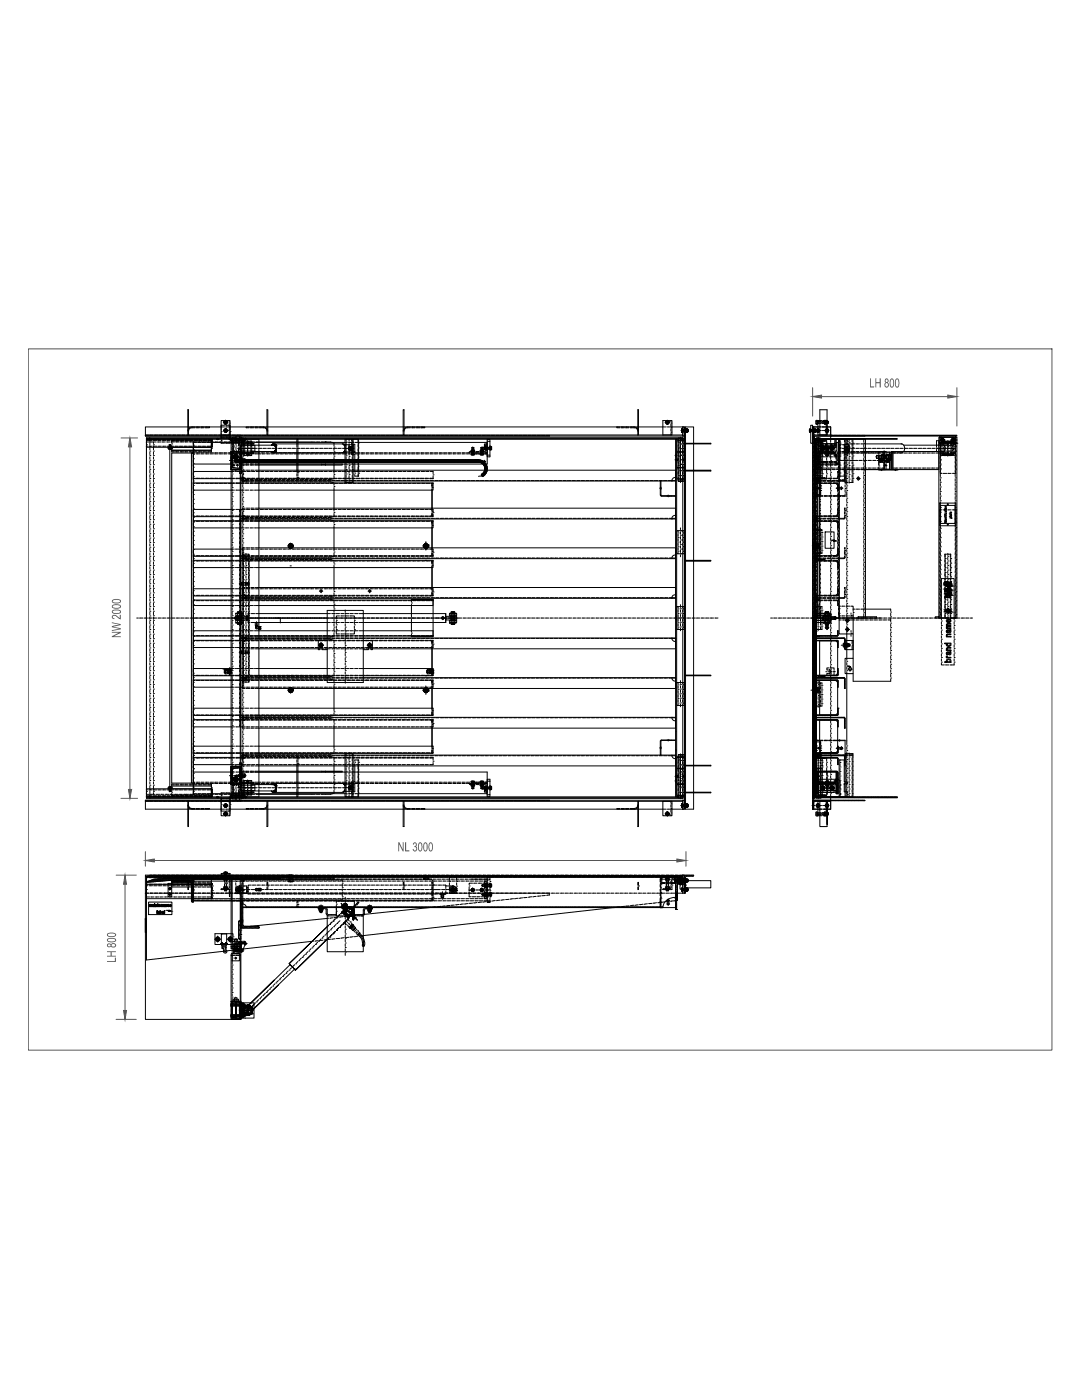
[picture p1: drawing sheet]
<svg xmlns="http://www.w3.org/2000/svg" width="216mm" height="279mm" viewBox="0 0 216 279" stroke-linecap="round" stroke-linejoin="round" font-family="sans-serif">
<!-- layer: H -->
<g fill="#000" stroke="#000" stroke-width=".2">
<path d="M166.3 107.9l.2 .1zM166.3 107.9h.2zM189 117.9h.2zM189.2 117.9h.6v.2zM45.1 133.8h.2zM188.7 122.1h.3zM188.7 121.7h.3zM189.3 122l.4 .1zM189.5 121.7h.2zM29 183.3h.2zM33.7 181.8h.1z"/>
<path d="M166.4 107.8l.1 .1zM166.4 107.8l.1 .1z"/>
<path d="M166.3 107.9h.2zM166.3 107.9h.2z"/>
<path d="M166.3 107.9h.2zM166.3 107.9h.2z"/>
<path d="M188.5 119.2v.1h1.3zM188.5 119.2h1.3v.1z"/>
<path d="M188.5 117.9v.2h1.3zM188.5 117.9l1.3 .2z"/>
<path d="M188.5 116.1v.2h1.3zM188.5 116.1h1.3v.2z"/>
<path d="M188.8 118.5h.2zM188.9 118.5h.1z"/>
<path d="M188.8 118.5l.1 .1zM188.8 118.5h.2z"/>
<path d="M188.8 118.6h.1zM188.8 118.6h.1z"/>
<path d="M188.8 118.6l.2 .1zM188.8 118.6l.2 .1z"/>
<path d="M188.8 118.7h.2zM188.8 118.7h.2z"/>
<path d="M188.8 117.6h.2zM188.9 117.6h.1z"/>
<path d="M188.8 117.6l.2 .1zM188.8 117.6l.2 .1z"/>
<path d="M188.8 117.7h.2zM188.8 117.7h.2z"/>
<path d="M188.8 117.7l.2 .1zM188.8 117.7l.2 .1z"/>
<path d="M188.8 117.8h.2zM188.8 117.8h.2z"/>
<path d="M188.8 117.8h.2zM188.8 117.8h.2z"/>
<path d="M188.9 116.7h.1zM188.9 116.7h.1z"/>
<path d="M188.8 116.7l.2 .1zM188.8 116.7l.2 .1z"/>
<path d="M188.8 116.8h.2zM188.8 116.8h.2z"/>
<path d="M188.8 116.8l.2 .1zM188.8 116.8l.2 .1z"/>
<path d="M188.8 116.9h.2zM188.8 116.9h.2z"/>
<path d="M188.8 116.9h.2zM188.8 116.9h.2z"/>
<path d="M188.9 118.4h.4zM188.9 118.4h.5z"/>
<path d="M188.9 118.4h.4zM188.9 118.4h.4z"/>
<path d="M188.9 118.4l.1 .1zM188.9 118.4h.1z"/>
<path d="M188.8 118.7l.2 .1zM188.8 118.7l.2 .1z"/>
<path d="M188.9 118.8h.2zM188.9 118.8h.2z"/>
<path d="M188.9 118.8h.2zM188.9 118.8h.2z"/>
<path d="M188.9 117.5h.2zM188.9 117.5h.3z"/>
<path d="M188.9 117.5l.1 .1zM188.9 117.5h.2z"/>
<path d="M188.8 117.8l.2 .1zM188.8 117.8l.2 .1z"/>
<path d="M188.9 116.7h.2zM188.9 116.6h.3z"/>
<path d="M188.8 116.9l.2 .1zM188.8 116.9l.2 .1z"/>
<path d="M188.9 117h.2zM188.9 117h.2z"/>
<path d="M188.9 118.4h.5zM189 118.3h.5z"/>
<path d="M188.9 118.8l.2 .1zM188.9 118.8l.2 .1z"/>
<path d="M188.9 117.9h.2zM188.9 117.9h.2z"/>
<path d="M188.9 116.6h.4zM189 116.5l.3 .1z"/>
<path d="M188.9 116.6h.4zM188.9 116.6h.4z"/>
<path d="M188.9 117h.3zM188.9 117h.3z"/>
<path d="M188.9 117h.8zM188.9 117h.8z"/>
<path d="M188.8 118.6h.1zM188.8 118.6h.1zM188.8 118.6h.1zM188.8 118.6h.1z"/>
<path d="M189 118.3h.5zM189.1 118.3h.4z"/>
<path d="M188.9 118.9h.2zM188.9 118.9h.2z"/>
<path d="M189.1 117.4l-.1 .1h.6zM189.1 117.4l.5 .1z"/>
<path d="M189 116.5h.3zM189.1 116.5h.2z"/>
<path d="M188.9 117l.7 .1zM188.9 117h.8z"/>
<path d="M188.9 118.4h.1zM188.9 118.4h.2z"/>
<path d="M188.9 116.7h.1zM188.9 116.7h.2z"/>
<path d="M189.1 118.3h.4zM189.2 118.3h.3z"/>
<path d="M189 118.9h.1zM189 118.9h.1z"/>
<path d="M189.1 117.4h.4zM189.2 117.4h.3z"/>
<path d="M189.1 116.5h.2zM189.2 116.4l.1 .1z"/>
<path d="M189 117.1l.5 .1zM189 117.1h.6z"/>
<path d="M189.1 118.4l.2 .1zM189.1 118.4l.2 .1z"/>
<path d="M189.2 118.5h.1zM189.2 118.5h.1z"/>
<path d="M188.5 117.9h.7zM188.5 117.9h.7z"/>
<path d="M189.2 118.5l.1 .1zM189.2 118.5l.1 .1z"/>
<path d="M189.2 118.6l.2 .1zM189.2 118.6l.2 .1z"/>
<path d="M189.2 116.6v.4h.1zM189.2 116.6h.1v.4z"/>
<path d="M189.1 117.2h.3zM189.1 117.2h.4z"/>
<path d="M189.2 118.7l.2 .1zM189.2 118.7l.2 .1z"/>
<path d="M189.2 118.8h.3zM189.2 118.8h.3z"/>
<path d="M189.3 118.4h.4zM189.3 118.4h.5z"/>
<path d="M189.3 118.4h.4zM189.3 118.4h.4z"/>
<path d="M189.2 118.8h.5zM189.2 118.8h.6z"/>
<path d="M189.3 118.8l.4 .1zM189.3 118.8l.4 .1z"/>
<path d="M189.3 118.4h.5zM189.4 118.3l.4 .1z"/>
<path d="M189.3 118.9h.4zM189.3 118.9h.4z"/>
<path d="M189.3 118.4l.3 .1zM189.3 118.4l.3 .1z"/>
<path d="M189.3 118.9h.3zM189.3 118.9h.4z"/>
<path d="M189.4 118.9h.2zM189.4 118.9h.2z"/>
<path d="M189.4 118.3h.4zM189.5 118.3h.3z"/>
<path d="M189.4 118.5h.3zM189.4 118.5h.3z"/>
<path d="M189.2 118.8h.2zM189.2 118.8h.2z"/>
<path d="M189.4 118.9h.2zM189.4 118.9h.2z"/>
<path d="M189.4 117.9h.4zM189.5 117.9h.3z"/>
<path d="M189.4 117h.3zM189.5 117h.2z"/>
<path d="M189.4 117.5h.3zM189.4 117.5h.3z"/>
<path d="M189.5 117.9h.2zM189.5 117.9h.2z"/>
<path d="M189.5 116.5h.1zM189.5 116.5h.1z"/>
<path d="M189.5 116.5l.2 .1zM189.5 116.5l.2 .1z"/>
<path d="M189.5 116.6h.2zM189.5 116.6h.2z"/>
<path d="M189.5 117h.2zM189.5 117h.2z"/>
<path d="M189.4 118.5h.3zM189.4 118.5h.3z"/>
<path d="M189.2 118.8h.3zM189.2 118.8h.3z"/>
<path d="M189.4 118.9h.1zM189.4 118.9h.2z"/>
<path d="M189.5 118.5l.2 .1zM189.5 118.5l.2 .1z"/>
<path d="M189.6 118.8h.2zM189.6 118.8h.2z"/>
<path d="M189.5 117.5l.2 .1zM189.5 117.5l.2 .1z"/>
<path d="M189.6 117.8l.1 .1zM189.6 117.8h.2z"/>
<path d="M189.5 116.6l.2 .1zM189.5 116.6l.2 .1z"/>
<path d="M189.5 117h.2zM189.6 116.9h.2z"/>
<path d="M189.6 118.8h.2zM189.6 118.7l.2 .1z"/>
<path d="M189.5 117.6h.3zM189.5 117.6h.3z"/>
<path d="M189.6 117.6l.2 .1zM189.6 117.6l.2 .1z"/>
<path d="M189.6 117.7h.2zM189.6 117.7h.2z"/>
<path d="M189.6 117.7l.2 .1zM189.6 117.7l.2 .1z"/>
<path d="M189.6 117.8h.2zM189.6 117.8h.2z"/>
<path d="M189.6 117.8h.2zM189.6 117.8h.2z"/>
<path d="M189.5 116.7h.3zM189.5 116.7h.3z"/>
<path d="M189.6 116.7l.2 .1zM189.6 116.7l.2 .1z"/>
<path d="M189.6 116.8h.2zM189.6 116.8h.2z"/>
<path d="M189.6 116.8l.2 .1zM189.6 116.8l.2 .1z"/>
<path d="M189.6 116.9h.2zM189.6 116.9h.2z"/>
<path d="M189.6 116.9h.2zM189.6 116.9h.2z"/>
<path d="M189.6 118.3h.2zM189.6 118.3h.2z"/>
<path d="M189.6 118.6h.2zM189.6 118.6h.2z"/>
<path d="M189.6 118.6l.2 .1zM189.6 118.6l.2 .1z"/>
<path d="M189.6 118.7h.2zM189.6 118.7h.2z"/>
<path d="M188.9 117.5h.8zM188.9 117.5h.8zM188.9 117.5h.8zM189 117.5h.7z"/>
<path d="M189.5 118.5h.2zM189.5 118.5h.2z"/>
<path d="M189.6 118.3h.2zM189.6 118.3h.2zM189.6 118.3h.2zM189.6 118.3h.2z"/>
<path d="M189.6 118.6h.2zM189.6 118.6h.2zM189.5 118.6h.3zM189.5 118.6h.3z"/>
<path d="M45.1 133.7h.2zM45.2 133.6l.1 .1z"/>
<path d="M45.1 133.7h.2zM45.1 133.7h.2z"/>
<path d="M45.1 133.7l.2 .1zM45.1 133.7l.2 .1z"/>
<path d="M188.7 122.1h.3zM188.9 122h.3z"/>
<path d="M188.9 122h.7l-.5-.1zM189.1 121.9l.5 .1z"/>
<path d="M188.7 121.7l.5 .1zM188.7 121.7l.5 .1z"/>
<path d="M189.2 121.5v.2h.1zM189.2 121.5h.1v.2z"/>
<path d="M189.2 121.7l.1 .1zM189.2 121.7l.1 .1z"/>
<path d="M189.2 122l.1 .1zM189.2 122l.1 .1z"/>
<path d="M189.2 122.1v.2h.1zM189.2 122.1h.1v.2z"/>
<path d="M189.3 121.8h.3zM189.5 121.7h.2z"/>
<path d="M189.3 122l.4 .1zM189.5 122.1h.2z"/>
<path d="M189.1 121.9h.3zM189.1 121.9h.3zM188.9 121.8l.5 .1zM188.9 121.8h.7z"/>
<path d="M29 183.3v2.7h.2zM29 183.3h.2v2.7z"/>
<path d="M33.7 181.7h.1zM33.7 181.7h.1z"/>
<path d="M33.7 181.7l.1 .1zM33.7 181.7l.1 .1z"/>
<path d="M33.7 181.8h.1zM33.7 181.8h.1z"/>
</g>
<!-- layer: P -->
<g fill="none" stroke="#000" stroke-width=".2">
<path d="M29.2 88.8h.1M29.2 87.7h14.5M29.2 87.8h1.1M29.2 89.1h.3M29.2 88.2h.5M29.6 86.9h-.6v.1h19.1M29.7 89.1h.1M29.9 86.9h.1M29.9 87.4v1.5M29.9 89.1h.1M29.9 90h.1M29.9 90.9h.1"/>
<path d="M29.9 91.8h.1M29.9 92.7h.1M29.9 93.7h.1M29.9 94.6h.1M29.9 95.5h.1M29.9 96.4h.1M29.9 97.3h.1M29.9 98.2h.1M29.9 99.2h.1M29.9 89.4v.4M29.9 90.2v.5M29.9 91.2v.4"/>
<path d="M29.9 92.1v.4M29.9 93v.5M29.9 93.9v.4M29.9 94.8v.5M29.9 95.7v.5M29.9 96.6v.5M29.9 97.6v.4M29.9 98.5v.4M29.9 99.4v.5M29.9 89.1h.5M29.9 88.2h.1M30.1 86.9h.4"/>
<path d="M30.2 88.2h1M30.5 87.9h.1M30.5 87.7h.1M30.6 99.1h.1M30.6 98.2h.1M30.6 97.3h.1M30.6 96.4h.1M30.6 95.5h.1M30.6 94.6h.1M30.6 93.7h.1M30.6 92.7h.1M30.6 91.8h.1"/>
<path d="M30.6 90.9h.1M30.6 90h.1M30.6 89.1h.1M30.6 88.8h.1M30.6 88.2v.3M30.6 89v.8M30.6 90.2v.5M30.6 91.2v.4M30.6 92.1v.4M30.6 93v.5M30.6 93.9v.4M30.6 94.8v.5"/>
<path d="M30.6 95.7v.5M30.6 96.6v.5M30.6 97.6v.4M30.6 98.5v.4M30.6 99.4v.5M30.8 86.9h.1M30.8 87.8h.5M30.8 89.1h.5M31 86.9h.5M31.4 88.2h.1M31.5 87.9h.1M31.5 87.7h.1"/>
<path d="M31.5 89.1h.1M31.6 88.2h.5M31.7 86.9h.1M31.7 87.8h.4M31.8 89.1h.4M31.9 86.9h.5M32.3 88.2h.1M32.4 87.9h.1M32.4 87.7h.1M32.4 89.1h.1M32.5 88.2h.5M32.6 86.9h.1"/>
<path d="M32.6 87.8h.5M32.7 89.1h.4M32.8 86.9h.5M33.2 88.2h.1M33.3 87.9h.1M33.3 87.7h.1M33.3 89.1h.1M33.5 88.2h.4M33.5 86.9h.1M33.5 87.8h.5M33.6 89.1h.2M33.7 89.5h.4v.1h-.4z"/>
<path d="M33.8 86.9h.4M33.8 89.6h.3M33.8 89.3v-.2h.2v.2M33.8 89.6v-.8h.2v.8M33.8 88.8h.2M33.8 89.4h.2M33.9 88.7v69.3v-.8v.3M33.9 89.2h.1M33.9 89.1v.5v-.5M34 89.1h.6M34.1 89.3v.3M34.1 88.2h.1"/>
<path d="M34.2 87.9h.1M34.2 87.7h.1M34.3 88.6h.1M34.3 89.5h.1M34.3 89.7v.3h.5M34.3 89.3h7.9v.6h-7.9zM34.3 90.4h4.3h-.4v65.9h.4h-4.3zM34.3 90v.2h.5M34.3 89.3h-.8v.2h.8M34.3 88h.5M34.3 88.8v.7M34.4 88.2h.4"/>
<path d="M34.4 86.9h.1M34.6 86.9h.5M34.9 89.1h.1M34.9 87.8l-.6 .1v.5M35 90.2h.1M35 87.9h.1M35 90h.1M35 88h.1M35.1 88.2h.1M35.1 87.9h.1M35.1 87.7h.1M35.1 89.1h.5"/>
<path d="M35.2 90.2h.5M35.2 88h.5M35.2 90h.5M35.3 88.2h.4M35.3 86.9h.1M35.6 86.9h.4M35.8 89.1h.1M35.8 87.8l-.6 .1M36 90.2h.1M36 87.9h.1M36 90h.1M36 88h.1"/>
<path d="M36 88.2h.1M36 87.7h.1M36 89.1h.5M36.2 90.2h.4M36.2 88h.4M36.2 90h.4M36.2 88.2h.5M36.3 86.9h.1M36.5 86.9h.4M36.7 89.1h.1M36.7 87.8l-.5 .1M36.8 90.2h.1"/>
<path d="M36.8 87.9h.1M36.8 90h.1M36.8 88h.1M36.9 88.2h.1M36.9 89.1h.5M37 87.9h.1M37 87.7h.1M37.1 90.2h.4M37.1 88h.4M37.1 90h.4M37.1 88.2h.5M37.2 86.9h.1"/>
<path d="M37.4 86.9h.5M37.5 81.8h.1v5h-.1zM37.6 89.1h.1M37.6 87.8l-.5 .1M37.8 90.2h.1M37.8 87.9h.1M37.8 90h.1M37.8 88h.1M37.8 88.2h.1M37.9 87.9h.1M37.9 87.7h.1M37.9 89.1h.4"/>
<path d="M38 90.2h.5M38 88h.5M38 90h.5M38 88.2h1M38.1 86.9h.1M38.3 85.2a.87 .87 0 0 0-.8 .8M38.3 86.9h.4M38.5 89.1h.1M38.5 87.8l-.5 .1M38.6 88.6v-.4v1.7M38.6 93.2h.1M38.6 94.2h.1"/>
<path d="M38.6 95.1h.1M38.6 96h.1M38.6 96.9h.1M38.6 97.8h.1M38.6 92.5h.1M38.6 91.6h.1M38.6 90.7h.1M38.6 89.7h.1M38.6 88.8h.1M38.6 98.7h.1M38.6 99.6h.1M38.6 97.8h8.2"/>
<path d="M38.6 96.5h.3M38.6 96.4h8.2M38.6 95.4h.3M38.6 90.4h.3M38.6 92.6h8.2M38.6 90.6h.3M38.6 89.1v.4M38.6 89.9v67M38.7 90.2h.1M38.7 87.9h.1M38.7 90h.1M38.7 88h.1"/>
<path d="M38.7 89.1h.5M38.8 87.9h.1M38.8 87.7h.1M38.9 85.4h-.6a.65 .65 0 0 0-.7 .6M38.9 90.2h.4M38.9 88h.4M38.9 90h.4M39 86.9h.1M39.1 85.2h.1M39.1 85.4h.1M39.2 96.5h.1M39.2 90.6h.1"/>
<path d="M39.2 88.2h.1M39.2 90.4h.1M39.2 95.4h.1M39.2 88.3h-.6v1.6M39.2 86.9h.5M39.4 96.5h.4M39.4 95.4h.4M39.4 90.4h.4M39.4 90.6h.4M39.4 85.4h.4M39.4 88.2h.4M39.5 89.1h.1"/>
<path d="M39.5 88.3h.1M39.5 87.8l-.6 .1M39.6 90.2h.1M39.6 87.9h.1M39.6 90h.1M39.6 88h.1M39.7 87.9h.1M39.7 87.7h.1M39.7 88.3h.4M39.7 89.1h.4M39.8 90.2h.5M39.8 88h.5"/>
<path d="M39.8 90h.5M39.9 86.9h.1M40.1 96.5h.1M40.1 90.6h.1M40.1 85.2h.1M40.1 85.4h.1M40.1 90.4h.1M40.1 95.4h.1M40.1 88.2h.1M40.1 86.9h.5M40.3 85.4h.4M40.3 96.5h.4"/>
<path d="M40.3 95.4h.4M40.3 90.4h.4M40.3 90.6h.4M40.3 88.2h.5M40.4 89.1h.1M40.4 88.3h.1M40.4 87.8l-.6 .1M40.5 90.2h.1M40.5 87.9h.1M40.5 90h.1M40.5 88h.1M40.6 87.9h.1"/>
<path d="M40.6 87.7h.1M40.6 88.3h.5M40.6 89.1h.4M40.7 90.2h.5M40.7 88h.5M40.7 90h.5M40.8 86.9h.1M41 85.2h.1M41 85.4h.1M41 96.5h.1M41 90.6h.1M41 88.2h.1"/>
<path d="M41 90.4h.1M41 95.4h.1M41 86.9h.5M41.2 96.5h.5M41.2 95.4h.5M41.2 90.4h.5M41.2 90.6h.5M41.2 88.2h.5M41.3 89.1h.1M41.3 88.3h.1M41.3 87.8l-.6 .1M41.4 90.2h.1"/>
<path d="M41.4 87.9h.1M41.4 90h.1M41.4 88h.1M41.5 87.9h.1M41.5 87.7h.1M41.5 88.3h6.3M41.5 89.1h.7M41.6 87.9h.6v.5M41.6 88h.6M41.6 90h.6M41.7 86.9h.1M41.8 85.2v.2h-.6"/>
<path d="M41.9 96.5h.1M41.9 90.6h.1M41.9 90.4h.1M41.9 95.4h.1M41.9 88.2h.1M42 86.9h.4M42.1 96.5h.5M42.1 95.4h.5M42.1 90.4h.5M42.1 90.6h.5M42.1 88.2h.5M42.2 87.7v.1h-.4"/>
<path d="M42.2 88.6h.1M42.2 89.5h.1M42.2 89.3h-7.9v.6h7.9M42.2 87.7h.2v1.6h-.2zM42.2 89.1v.2h-8.2M42.2 89.1v-1.4h-13v1.6h4.8M42.2 88.8v1.4h-.6M42.6 86.9h.1M42.8 96.5h.1M42.8 90.6h.1M42.8 90.4h.1M42.8 95.4h.1"/>
<path d="M42.9 88.2h.1M42.9 86.9h.4M43 96.5h.5M43 95.4h.5M43 90.4h.5M43 90.6h.5M43.1 88.2h.4M43.2 87.5v.2M43.4 87.4v.4M43.6 86.9h.1M43.7 87.5h2.4h-.4v.2h.5h-2.5M43.7 87.5h-14.5v.2h2.4"/>
<path d="M43.7 87.5v.2M43.7 96.5h.1M43.7 90.6h.1M43.7 90.4h.1M43.7 95.4h.1M43.7 88.2h.1M43.8 86.9h.5M44 96.5h.4M44 95.4h.4M44 90.4h.4M44 90.6h.4M44 88.2h.4"/>
<path d="M44.1 86.1h.1M44.1 87.9h.1M44.1 83.9h1.8v2.9h-1.8zM44.1 86.3v1.4M44.1 88.1v.4h.7M44.5 86.9h.1M44.5 84.3h1M44.6 85.9h.8M44.6 96.5h.1M44.6 90.6h.1M44.6 90.4h.1M44.6 95.4h.1"/>
<path d="M44.7 88.2h.1M44.7 85.8l.3-.2 .3 .2v.3l-.3 .2-.3-.2zM44.7 86.9h.4M44.8 85.9h.6M44.8 83.9h.4l.2 .4-.2 .3h-.4l-.2-.3zM44.8 85.2h-15.8v1.8h107.2M44.8 84.9h-.7v1M44.8 85.9l.1 .2h.2l.1-.3h-.2v.5M44.8 84h.4l.2 .3-.2 .3h-.4l-.2-.3zM44.8 85.7h.4l.2 .2-.2 .3h-.4l-.1-.3zM44.8 96.5h.5M44.8 95.4h.5"/>
<path d="M44.8 90.4h.5M44.8 90.6h.5M44.9 88.2h.5M45 84.1a.22 .22 0 0 1 .2 .2 .22 .22 0 0 1-.2 .2 .22 .22 0 0 1-.2-.3M45 86.3h.1M45 85.2h.1M45 87.4h.1M45 87h.1M45 88.5h.1M45 84.9h.1M45 85.6h.1M45 83.8v.9"/>
<path d="M45 85.5v.8M45.2 85.2h87.7M45.2 84.9h.7v1M45.4 85.9h.1M45.4 86.9h.1M45.6 96.5h.1M45.6 90.6h.1M45.6 88.2h.1M45.6 90.4h.1M45.6 95.4h.1M45.6 86.9h.5M45.7 86.3h.1"/>
<path d="M45.7 85.4h.1M45.7 84.4h.1M45.7 83.9v.3M45.7 84.7v.4M45.7 85.6v.4M45.7 86.5v.3M45.8 96.5h1M45.8 95.4h1M45.8 90.6h1M45.8 91.9h.6M45.8 88.2h.4M45.9 86.1h.1"/>
<path d="M45.9 87.9h.1M45.9 86.3v1.4M45.9 88.1v.4h-.7M45.9 87.4v.4M46 87.8h.5M46.1 90.4h.1M46.1 92.6h.1M46.1 90.6h.1M46.1 91h.1M46.1 91.9h.1M46.1 92.8h.1M46.1 93.2h.1"/>
<path d="M46.1 90.7h.1M46.1 90.1h.1M46.1 88.5h1.8v69.7h-1.8zM46.1 87.6v.4M46.2 87.5h.1v.5M46.2 87.4l-.1 .7 .2-.1M46.2 88h.1M46.2 91h.1M46.2 91.9h.1M46.2 92.8h.1M46.2 90.1v.6M46.2 91.2v.5"/>
<path d="M46.2 92.1v.5M46.2 93v.7M46.3 86.9h.1M46.3 87.6h2.3M46.3 88h2M46.3 87.8h2.8M46.3 89h.1M46.3 89.9h.1M46.3 90.8h.1M46.3 89.1h.1M46.3 90h.1M46.3 90.9h.1"/>
<path d="M46.3 91.8h.1M46.3 92.7h.1M46.3 93.7h.1M46.3 94.6h.1M46.3 95.5h.1M46.3 96.4h.1M46.3 97.3h.1M46.3 98.2h.1M46.3 99.1h.1M46.3 92.4h.1M46.3 91.5h.1M46.3 91.2v-.5v.5"/>
<path d="M46.3 93.3h.1M46.3 93.1l.3 .3M46.3 93l.3 .4M46.3 87.6v-.3h.8v1h-.8M46.3 87.6v1.3M46.3 89.3v.5M46.3 90.2v3.3M46.3 93.7l.6 .1M46.3 93.9v.4M46.3 94.8v.5M46.3 95.7v.5M46.3 96.6v.5"/>
<path d="M46.3 97.6v.4M46.3 98.5v.4M46.3 99.4v.5M46.3 88h1.5M46.4 90.6l.2-.1-.3 .2zM46.5 92.9h.4M46.5 88.2h.1M46.5 89v-1h1.1v1M46.5 89.4v.7h.3h-.7M46.5 89.2h.1M46.5 90.1h-.4v.3M46.5 91.2h1.1"/>
<path d="M46.5 86.9h.5M46.6 90.8h.1M46.6 89.9h.1M46.6 89h.1M46.6 90.1h1.3M46.6 91.9h.1M46.6 90.9l.5-.2 .4 .2v.5l-.4 .3-.5-.3zM46.6 93.4h.4M46.6 88.3v.5M46.6 89.3v.4M46.6 90.2v.4M46.6 91.1v.5"/>
<path d="M46.7 92.7v.4M46.7 87.8h.1M46.7 88.2h.5M46.8 94.1h-8.2v1.4h8.2M46.8 90.7h.5l.3 .5-.3 .4h-.5l-.2-.4zM46.8 93.4l1 .1M46.8 90.4l-.2 .1M46.9 91.9h2.2M46.9 87.8h.5M47 94.1h.1M47 90.1h.1M47 93.7h.1"/>
<path d="M47 91.8v.5zM47 90.4l-.4 .1M47 90.9a.28 .28 0 0 1 .3 .2 .28 .28 0 0 1-.3 .3 .28 .28 0 0 1-.2-.3M47 97.8h.1M47 96.5h.1M47 96.4h.1M47 95.5h.1M47 95.4h.1M47 90.4h.1M47 92.6h.1M47 90.6h.1M47 91.8h.1"/>
<path d="M47 92.2h.1M47 91.8l.1 .5zM47 91.6v.8M47 93.6v.3M47.1 90.1h.1M47.1 91.1v.5h-.8M47.1 90.8h.1M47.1 89.9h.1M47.1 89h.1M47.1 91.2h.1M47.1 88.3v.5M47.1 89.3v.4"/>
<path d="M47.1 90.2v1.5M47.1 92h.3M47.1 92h.1M47.1 93.7l-.2 .1 .9-.1M47.1 92.2h.4M47.2 91.8v.5v-.5M47.2 92.9h.4M47.2 94.1h1.8M47.2 86.9h.1M47.2 93.4h.1M47.2 90.4h.1M47.2 90.1h.6"/>
<path d="M47.3 96.5h1.4M47.3 95.5h1.7M47.3 95.4h1.7M47.3 92.6h1.5h-.7v.2M47.3 90.6h1.5M47.3 97.8h1.4M47.3 96.4h1.4M47.3 90.4h1.5M47.3 90.1h.6M47.3 91.8v.5v-.5M47.4 91.8v.5v-.5M47.4 88.2h.1"/>
<path d="M47.4 89.5h.9M47.4 92.7v.4M47.4 87.8h.1M47.4 86.9h.7v.1M47.4 93.4l.4 .1M47.5 91.8v.5l.1-.5M47.5 92l-.9 .1M47.6 91.9h.1M47.6 92.2h.4M47.6 89.2h.1M47.6 91.8v.5v-.5M47.6 91.8h.1"/>
<path d="M47.6 88.3h.1M47.6 89.4v.7M47.6 91.8v.2h.3M47.6 92h.1M47.6 87.8h.3M47.6 88.2h.5M47.7 92h.1M47.7 91.8h.1M47.7 91.9h.1M47.7 91.8v.3M47.7 91.7v.4h.2v-.4M47.7 91.7h.2"/>
<path d="M47.8 92.3l-.1-.5 .1 .8M47.8 93.7l-.7 .1M47.8 87.6v-.6h-.7v1.3M47.8 87.6v.7M47.8 87.6h-1.6M47.8 88.3h.9M47.8 87.8h.5M47.8 93.8h.1M47.8 92.8h.1M47.8 91.9h.1M47.8 91h.1M47.8 90.1h.1"/>
<path d="M47.8 89.2h.1M47.8 90.1h.1v.6v-.6M47.8 91.8l.1 .5zM47.8 93.5l.1 .1M47.8 88.9v-1.6h.4v2M47.8 89.4v.5M47.8 90.1v.7M47.8 91.2v.5M47.8 93v.7M47.9 91.6v.6zM47.9 88h.7M47.9 90.2h.1"/>
<path d="M47.9 93.7h.1M47.9 93.6l-1.8 .1M47.9 92.8h.1M47.9 91.9h.1M47.9 91h.1M47.9 93.6h.1M47.9 93v.7h-.6h.6zM47.9 90.2h.2v.5M47.9 91.8l.1 .5zM47.9 91.8h-.3v.2h.5M47.9 90.2l-.1 .2h-2M47.9 90.2l-.5 .2"/>
<path d="M47.9 87.6v.4M47.9 91.2v.5M47.9 92.1v.5M47.9 95.5h.7M48 89.5h.8M48 90l6.6 .1M48 88.9h2.3M48.1 93.7h.1M48.1 92.1h.1M48.1 91.3h.1M48.1 90.3h.1M48.1 89.4h.1"/>
<path d="M48.1 88.5h.1M48.1 95.2v55.7M48.1 88.7v1.4M48.1 90.5v.5M48.1 91.5v.4M48.1 92.4v1.1M48.1 94v1.2M48.1 95.7h.3M48.1 95.2h.3M48.1 92.3l-.1-.5v.5h.2M48.1 91.8h.1M48.1 92h.1"/>
<path d="M48.1 96h.8M48.1 92.2h.3M48.1 93v.6h-.2M48.1 92.8h.1M48.1 91.9h.1M48.1 91h.1M48.1 91.6h.2v.7h-.2l.1-.5M48.1 92.8h.7M48.1 91.2v1.4M48.2 89.5h.1M48.2 90.3h2.5v.2h-2.5zM48.2 88.5h2.5v.2h-2.5z"/>
<path d="M48.2 87.4v.9M48.2 89.7v4.8h-.4v-.5M48.2 87.4v.9zM48.2 91.8v.2M48.3 87.7l.5-.1 .1 .4h-.2M48.3 87.8h.1M48.3 87.7h-.2v.6M48.3 87.5h.1M48.3 87.5h.4l-.1 .7-.3-.1zM48.3 87.7h3.4v1.6M48.3 88h.5M48.3 92.3v-.5v.5h.3v-.5v.5"/>
<path d="M48.3 88.2h.1M48.3 91.6h.6v.7h-.6M48.3 92h.3M48.4 92.1h.1M48.4 91.7l-.2 .1h-.3v.2l.5 .1M48.4 91.7h.1M48.4 91.7v.4v-.4M48.4 88h.2M48.4 87.6h.4M48.4 91.8v.5M48.4 92l.4 .1M48.4 87.7v1.6"/>
<path d="M48.4 91.3v1M48.4 91h.1M48.4 89.7v1.1M48.4 99.3h.1M48.4 98.3h.1M48.4 97.4h.1M48.4 96.5h.1M48.4 95.6h.1M48.4 94.7h.1M48.4 93.8h.1M48.4 92.9h.1M48.4 89.5h.1"/>
<path d="M48.4 86.9h-.3v.1M48.4 95.6v.4v-.7l.6 .2 .1 .4h.6M48.4 95.4h.1M48.4 94.5h.1M48.4 92.3v-.5l.1 .5M48.4 92.3v.3M48.4 93.1v.4M48.4 94.7v.7M48.4 95.8v.5M48.4 96.7v.5M48.4 97.6v.5M48.4 98.5v.5"/>
<path d="M48.4 99.5v.4M48.5 95.6v.7M48.5 89.5h.1M48.5 89.5h.7M48.5 92.2h.4M48.5 88.2h.5M48.6 89.5h.1M48.6 91.9h.1M48.6 89.7v1.2h1.6v-1.2M48.6 88h1.6v1.3M48.6 91.8v.2M48.6 88h.1"/>
<path d="M48.7 87.5h-2.6l.1 .2h2.1M48.7 87.5l-.1 1.8M48.7 87.5h.5v.2M48.7 86.9h.1M48.7 91.8v.5zM48.7 92h.3M48.7 95.7h-.2a.23 .23 0 0 0-.3 .2 .23 .23 0 0 0 .3 .3h.2M48.8 91.8v.5zM48.8 88v1.3M48.8 89.7v1.2M48.8 89.5h.1M48.8 92.1v-.4v.4"/>
<path d="M48.8 91.7h.1M48.8 91.7l-.4 .1M48.8 92.1h.1M48.8 87.5h86.4v.2h-86.4zM48.9 91.8l.1 .5zM48.9 87.7v.3M48.9 91.8h-1.8v.2M48.9 93.8h-.5v.6M48.9 86.9h.5M49 97.8h.1M49 96.5h.1M49 96.4h.1"/>
<path d="M49 88.3h.1M49 91.8h.1M49 92.2h.1M49 92.8h.1M49 90.4h.1M49 92.6h.1M49 90.6h.1M49 91.8v.5zM49 95.7h.1M49 96.2h.1M49 87.4v.4M49.1 91.8l.1 .5z"/>
<path d="M49.1 93.8h.1M49.1 96h.1M49.1 96l-.7-.1 .8 .1M49.2 91.8h.2M49.2 92.2h.2M49.2 91.8v.5zM49.2 92.8h.5M49.2 97.8h.4M49.2 96.5h.4M49.2 96.4h.4M49.2 88.3h.4M49.2 90.4h.5"/>
<path d="M49.2 92.6h.5M49.2 90.6h.5M49.2 95.7h.5M49.2 96.2h.5M49.2 95.5h.1M49.2 95.4h.1M49.2 94.1h.1M49.2 90.7h.4M49.2 92h.1M49.2 88.2h.1M49.3 90.7h.1M49.3 88.3h.1"/>
<path d="M49.3 90.7l.1 .1M49.4 92.3l-.1-.5v.5h.3v-.5l-.1 .5M49.4 88.2h.1v.1M49.4 88.2v.1M49.4 90.6v.2M49.4 90.8h.1M49.4 88.3h.1M49.4 90.6h.1M49.4 90.6l-.1 .1M49.4 93.8h.4M49.4 96h.4M49.4 89.5h.1"/>
<path d="M49.4 90.4h.1M49.4 88.5h.1M49.4 87.9v1.4M49.4 89.7v1.3M49.5 90.6v.2M49.5 92h.4M49.5 88.2h.4M49.5 91.8l-.1 .5M49.5 90.6l.1 .1M49.5 95.5h.5M49.5 95.4h.5M49.5 94.1h.5"/>
<path d="M49.5 91.8v.5M49.5 91.8h.3M49.5 92.2h.3M49.6 86.9h.1M49.6 90.7h.1M49.6 88.3h.1M49.6 90.7l-.1 .1M49.6 91.8l.1 .5zM49.7 89.5h1.6M49.7 85.2h-.6v.2h.6M49.8 91.8v.5zM49.8 91.8l.1 .5z"/>
<path d="M49.8 86.9h.5M49.9 97.8h.1M49.9 96.5h.1M49.9 96.4h.1M49.9 88.3h.1M49.9 95.7h.1M49.9 96.2h.1M49.9 92.8h.1M49.9 90.4h.1M49.9 92.6h.1M49.9 90.6h.1M49.9 85.4h.1"/>
<path d="M49.9 85.2h.1M49.9 91.8h.2M49.9 92.2h.2M50 95.9h.1M50 91.8v.5zM50.1 88v1.3M50.1 89.7v1.2M50.1 89.5h.1M50.1 93.8h.1M50.1 96h.1M50.1 91.8v.5zM50.1 97.8h.5"/>
<path d="M50.1 96.5h.5M50.1 96.4h.5M50.1 88.3h.5M50.1 95.7h.5M50.1 96.2h.5M50.1 92h.1M50.1 88.2h.1M50.1 92.8h.5M50.1 90.4h.5M50.1 92.6h.5M50.1 90.6h.5M50.1 91.8h.3"/>
<path d="M50.1 92.2h.3M50.2 95.5h.1M50.2 95.4h.1M50.2 94.1h.1M50.2 91.8v.5zM50.2 95.9h.4M50.2 85.4h.4M50.2 89.5h.1M50.3 93.8h.4M50.3 96h.4M50.3 91.8v.5zM50.3 89.5h.1"/>
<path d="M50.4 91.8l.1 .5zM50.4 95.5h.5M50.4 95.4h.5M50.4 94.1h.5M50.4 92h.5M50.4 88.2h.4M50.5 91.8h.3M50.5 92.2h.3M50.5 86.9h.1M50.5 91.8l.1 .5zM50.6 91.8v.5zM50.7 91.8l.1 .5z"/>
<path d="M50.7 86.9h.5M50.8 97.8h.1M50.8 96.5h.1M50.8 96.4h.1M50.8 88.3h.1M50.8 92.8h.1M50.8 90.4h.1M50.8 92.6h.1M50.8 90.6h.1M50.8 95.7h.1M50.8 96.2h.1M50.9 95.9h.1"/>
<path d="M50.9 85.4h.1M50.9 85.2h.1M50.9 91.8h.1M50.9 92.2h.1M50.9 93.8h.1M50.9 96h.1M50.9 92.3v-.5l.1 .5M51 96.4l35.4 .1M51 96.5h.9M51 88.3h18.3M51 95.7h.5M51 96.2h.5"/>
<path d="M51.1 92h.1M51.1 88.2h.1M51.1 92.8h13M51.1 90.4h.8M51.1 92.6h18.3M51.1 90.6h.9M51.1 85.4h.4M51.1 95.5h.1M51.1 95.4h.1M51.1 94.1h.1M51.1 95.9h1.2M51.1 91.8l.1 .5h-.4v-.5l.1 .5"/>
<path d="M51.1 91.8l-.1 .5M51.1 91.8h.3M51.1 92.2h.3M51.2 93.8h18.2M51.2 96h18.2M51.3 92h.4M51.3 88.2h11.6M51.3 92.3v-.5v.5h.3v-.5v.5M51.3 95.5h.5M51.3 95.4h.5M51.3 94.1h.5M51.4 86.9h.1"/>
<path d="M51.4 91.8v.5M51.4 91.8h.6M51.4 92.2h.6M51.5 92.3v-.5v.5M51.5 89.5h.1M51.7 89.5h.1M51.7 92.6h7.5M51.7 89.7v67.3M51.7 86.9h.4M51.7 95.7h.1M51.7 96.2h.1M51.7 85.4h.1"/>
<path d="M51.7 85.2h.1M51.7 92.3v-.5v.5h.1v-.5v.5M51.8 89.5h.5M51.9 91.8l.1 .5zM52 92h.1M52 95.7h.4M52 96.2h.4M52 95.5h.1M52 95.4h.1M52 94.1h.1M52 91.8l.1 .5zM52 85.4h.6a.65 .65 0 0 1 .7 .6"/>
<path d="M52.1 91.8h.9M52.1 92.2h.9M52.1 90.4h.1M52.1 91.8l.1 .5zM52.2 96.5h.1M52.2 92h.5M52.3 90.6h.1M52.3 91.8v.5zM52.3 95.5h.4M52.3 95.4h.4M52.3 94.1h.4M52.3 86.9h.1"/>
<path d="M52.3 91.8l.1 .5zM52.3 90.4h.5M52.4 96.5h.4M52.5 89.5h.1M52.5 91.8v.5zM52.5 90.6h.4M52.5 95.9h.1M52.5 91.8l.1 .5zM52.6 85.2a.87 .87 0 0 1 .8 .8M52.6 86.9h.4M52.6 95.7h.1M52.6 96.2h.1"/>
<path d="M52.7 91.8v.5zM52.7 89.5h.4M52.7 95.9h.5M52.8 91.8v.5zM52.8 95.7h.5M52.8 96.2h.5M52.9 92h.1M52.9 91.8v.5zM52.9 95.5h.1M52.9 95.4h.1M52.9 94.1h.1M53 91.8l.1 .5z"/>
<path d="M53.1 90.4h.1M53.1 96.5h.1M53.1 91.8h.3M53.1 92.2h.3M53.1 91.8v.5zM53.1 92h.5M53.1 95.5h.5M53.1 95.4h.5M53.1 94.1h.5M53.2 90.6h.1M53.3 86.9h.1M53.3 92.3l-.1-.5v.5h.4v-.5l-.1 .5"/>
<path d="M53.3 81.8h.1v5h-.1zM53.3 90.4h.4M53.3 96.5h.4M53.4 91.8l-.1 .5M53.4 91.8v.5l.1-.5M53.4 89.5h.1M53.4 95.9h.1M53.4 90.6h.5M53.5 86.9h.4M53.5 91.8h.4M53.5 92.2h.4M53.5 91.8v.5"/>
<path d="M53.5 95.7h.1M53.5 96.2h.1M53.6 89.5h.5M53.7 95.9h.4M53.7 92.3v-.5v.5h.1v-.5l-.1 .5M53.8 95.7h.4M53.8 96.2h.4M53.8 95.5h.1M53.8 95.4h.1M53.8 94.1h.1M53.8 92h.1M53.9 91.8v.5h.2v-.5v.5"/>
<path d="M53.9 91.8v.5l.1-.5M53.9 90.4h.1M54 96.5h.1M54 91.8h.4M54 92h.5M54 92.2h.4M54 91.8v.5M54.1 90.6h.1M54.1 95.5h.4M54.1 95.4h.4M54.1 94.1h.4M54.2 86.9h.1"/>
<path d="M54.2 88.8h.1M54.2 90.2h.1M54.2 90.4h1.2M54.2 91.8v.5zM54.2 92.3h.1v-.5v.5M54.2 96.5h.5M54.2 88.7h.1M54.2 88.7v.1M54.2 90.2l.1 .1M54.3 89.5h.1M54.3 95.9h.1M54.3 88.7h.1"/>
<path d="M54.3 88.7h-.1M54.3 90.3h.1M54.3 90.6h.5M54.4 91.8l.1 .5zM54.4 88.6l-.1 .1M54.4 90.3h.1M54.4 86.9h.5M54.5 95.7h.1M54.5 96.2h.1M54.5 88.6h.3M54.5 88.6h.1M54.5 88.6h-.1"/>
<path d="M54.5 90.4h.1M54.5 91.8h.4M54.5 92.2h.4M54.5 91.8v.5zM54.5 89.5h.8M54.5 95.9h.5M54.6 90.4h.2M54.6 88.8h.1M54.6 90.1h.1M54.6 90.4h14.7M54.6 88.6h13.8M54.6 91.8l.1 .5z"/>
<path d="M54.6 88.8h-4.3l.6 .1v1.1h-.6M54.7 90.1h-.1M54.7 90.1h.1M54.7 95.7h.4M54.7 96.2h.4M54.7 92h.1M54.7 91.8l.1 .5zM54.7 88.9h.1M54.8 95.5h.1M54.8 95.4h.1M54.8 94.1h.1M54.8 90.1h.1"/>
<path d="M54.8 90v.1M54.8 88.9h.1M54.8 90.3h.1M54.8 88.6h.1M54.8 90h.1M54.8 88.9v.1M54.8 88.6v.1M54.8 91.8l.1 .5zM54.8 88.7h.1M54.8 89h.1M54.9 96.5h.1M54.9 89.9h.1"/>
<path d="M54.9 89v.1M54.9 89h.1M54.9 89.9l-.1 .1M54.9 91.8l.1 .5zM54.9 90.2l-.1 .1M54.9 90.2h.1M54.9 88.7h.1M54.9 89.1l.1 .1M54.9 88.7l.1 .1M55 88.8h.1M55 89.7l-.1 .2M55 89.7h.1"/>
<path d="M55 89.2h.1M55 95.5h.4M55 95.4h.4M55 94.1h.4M55 92h.4M55 90.6h.1M55 90.2h-.1M55 90.1h.1M55 88.8l.1 .2M55 89.3v.4M55 91.8h.3M55 92.2h.3"/>
<path d="M55 91.8l.1 .5zM55.1 86.9h.1M55.1 89l.1 .8-.2 .3M55.1 89h.1M55.1 96.5h.5M55.2 91.8v.5zM55.2 90.6h.5M55.3 95.9h.1M55.3 91.8v.5zM55.3 86.9h.5M55.3 91.8l.1 .5zM55.4 95.7h.1"/>
<path d="M55.4 96.2h.1M55.4 91.8h.2M55.4 92.2h.2M55.5 91.8v.5zM55.5 95.9h.4M55.6 89.5h.1M55.6 90.4h.1M55.6 95.7h.5M55.6 96.2h.5M55.6 95.5h.1M55.6 95.4h.1M55.6 94.1h.1"/>
<path d="M55.6 92h.1M55.6 92.3v-.5v.5h.1v-.5v.5M55.6 91.8h.3M55.6 92.2h.3M55.8 89.5h.4M55.8 96.5h.1M55.9 91.8l-.1 .5h.3v-.5v.5M55.9 91.8v.5l.1-.5M55.9 92h.4M55.9 90.6h.1M55.9 95.5h.5M55.9 95.4h.5"/>
<path d="M55.9 94.1h.5M56 91.8h.3M56 92.2h.3M56 91.8v.5M56 86.9h.1M56 92.3v-.5l.1 .5M56 96.5h.5M56.1 95.9h.1M56.1 90.6h.5M56.2 86.9h.5M56.3 92.3l-.1-.5v.5h.5v-.5v.5M56.3 95.7h.1"/>
<path d="M56.3 96.2h.1M56.4 91.8l-.1 .5M56.4 95.9h.4M56.4 91.8h.1M56.4 92.2h.1M56.4 91.8v.5M56.4 89.5h.1M56.4 91.8v.5zM56.5 90.4h.1M56.5 92h.1M56.5 95.7h.5M56.5 96.2h.5"/>
<path d="M56.6 95.5h.1M56.6 95.4h.1M56.6 94.1h.1M56.6 91.8l-.1 .5M56.6 92.2h.3M56.6 91.8v.5M56.7 96.5h.1M56.7 89.5h.4M56.8 91.8v.5v-.5M56.8 95.5h.4M56.8 95.4h.4M56.8 94.1h.4"/>
<path d="M56.8 92h.4M56.8 90.6h.1M56.9 91.8v.5l.1-.5M56.9 86.9h.1M57 96.5h.4M57 92.2h.3M57 91.8v.5zM57 90.6h.5M57.1 95.9h.1M57.1 91.8v.5v-.5M57.1 86.9h.5M57.2 91.8v.5v-.5h-.6"/>
<path d="M57.2 95.7h.1M57.2 96.2h.1M57.3 91.8l.1 .5zM57.3 95.9h.5M57.4 89.5h.1M57.4 91.8h.1M57.4 92.2h.1M57.4 91.8l.1 .5zM57.4 95.7h.5M57.4 96.2h.5M57.5 90.4h.1M57.5 92h.1"/>
<path d="M57.5 95.5h.1M57.5 95.4h.1M57.5 94.1h.1M57.5 91.8l.1 .5zM57.6 89.5h.5M57.6 91.8h.2M57.6 92.2h.2M57.6 91.8l.1 .5zM57.6 96.5h.1M57.7 92h.4M57.7 90.6h.1M57.7 95.5h.5"/>
<path d="M57.7 95.4h.5M57.7 94.1h.5M57.8 92.3v-.5v.5h.3v-.5v.5M57.8 86.9h.1M57.8 96.5h.5M57.9 91.8l-.1 .5M57.9 91.8h.6M57.9 92.2h.6M57.9 91.8v.5M58 95.9h.1M58 92.3v-.5v.5M58 90.6h.4"/>
<path d="M58.1 86.9h.4M58.1 95.7h.1M58.1 96.2h.1M58.2 92.3v-.5v.5h.1v-.5v.5M58.2 95.9h.4M58.3 89.5h.1M58.3 90.4h.1M58.3 95.7h.5M58.3 96.2h.5M58.4 95.5h.1M58.4 95.4h.1M58.4 94.1h.1"/>
<path d="M58.4 92h.1M58.4 91.8v.5zM58.4 92.3h.2v-.5v.5M58.5 89.5h.5M58.6 91.8l-.1 .5M58.6 96.5h.1M58.6 91.8h.3M58.6 92.2h.3M58.6 91.8v.5M58.6 92h.5M58.6 95.5h1.3M58.6 95.4h1.3"/>
<path d="M58.6 94.1h1.3M58.6 90.6h.1M58.7 86.9h.1M58.7 91.8l.1 .5zM58.8 96.5h.4M58.8 91.8l.1 .5zM58.9 90.6h.9M58.9 95.9h.1M58.9 91.8l.1 .5zM59 86.9h.4M59 91.8h.5M59 92.2h.5"/>
<path d="M59 91.8l.1 .5zM59 95.7h.1M59 96.2h.1M59.1 95.9h.5M59.2 91.8v.5zM59.2 89.5h.1M59.2 90.4h.8M59.2 94.3h.1M59.2 95.3h.1M59.2 95.5v.2h.3v-.2M59.2 89.3v-1.6h.3v1.6M59.2 89.7v4.4"/>
<path d="M59.2 94.6v.4M59.2 95.7h.5M59.2 96.2h.5M59.3 92h.1M59.3 91.8v.5M59.4 91.8v.5zM59.4 89.5h.5M59.5 89.5h.1M59.5 95.3h.1M59.5 94.3h.1M59.5 91.8v.5zM59.5 96.5h.1"/>
<path d="M59.5 89.7v4.4M59.5 94.6v.4M59.5 92h.5M59.5 91.8h.4M59.5 92.2h.4M59.6 91.8v.5zM59.7 86.9h.1M59.7 91.8v.5zM59.7 96.5h.4M59.8 95.9h.1M59.8 91.8v.5zM59.9 91.8l.1 .5z"/>
<path d="M59.9 86.9h.4M59.9 95.7h.1M59.9 96.2h.1M60 91.8h.4M60 92.2h.4M60 91.8v.5zM60 90.6h.1M60 95.9h.5M60.1 94.1h.1M60.1 89.5h.1M60.1 95.4h.1M60.1 95.5h.1"/>
<path d="M60.2 92.3l-.1-.5v.5h.2v-.5l-.1 .5M60.2 95.7h.4M60.2 96.2h.4M60.2 92h.1M60.3 90.4h.1M60.3 90.6h.4M60.3 91.8l.1 .5zM60.3 92.3h.3v-.5v.5M60.3 94.1h.5M60.3 89.5h.5M60.4 96.5h.1M60.4 95.5h.4"/>
<path d="M60.4 95.4h.4M60.4 92h.5M60.5 91.8l-.1 .5M60.5 91.8h.3M60.5 92.2h.3M60.5 91.8v.5M60.6 86.9h.1M60.6 96.5h.5M60.7 95.9h.1M60.8 92.3v-.5v.5M60.8 86.9h.5M60.8 95.7h.1"/>
<path d="M60.8 96.2h.1M60.9 91.8l-.1 .5M60.9 95.9h.5M60.9 91.8h.2M60.9 92.2h.2M60.9 91.8v.5M61 90.6h.1M61 92.3v-.5v.5M61 94.1h.1M61 89.5h.1M61.1 95.4h.1M61.1 95.5h.1"/>
<path d="M61.1 95.7h.4M61.1 96.2h.4M61.1 92h.1M61.1 91.8v.5h-.4v-.5v.5M61.1 91.8v.5M61.1 91.8h.3M61.1 92.2h.3M61.2 90.4h.1M61.2 91.8v.5zM61.2 90.6h.5M61.2 94.1h.5M61.2 89.5h.5"/>
<path d="M61.3 96.5h.1M61.3 95.5h.4M61.3 95.4h.4M61.3 91.8l.1 .5zM61.4 92h.4M61.4 91.8l.1 .5zM61.5 86.9h.1M61.5 91.8h.1M61.5 92.2h.1M61.5 91.8l.1 .5zM61.5 96.5h.5M61.6 91.8l.1 .5z"/>
<path d="M61.7 95.9h.1M61.7 86.9h.5M61.7 91.8h.1M61.7 92.2h.1M61.7 91.8l.1 .5zM61.8 95.7h.1M61.8 96.2h.1M61.8 91.8l.1 .5zM61.9 90.6h.1M61.9 95.9h.4M61.9 94.1h.1M61.9 91.8h.1"/>
<path d="M61.9 92.2h.1M61.9 89.5h.1M61.9 91.8l.1 .5zM62 95.4h.1M62 95.5h.1M62 95.7h.5M62 96.2h.5M62 92h.1M62 91.8l.1 .5zM62.1 90.6h.4M62.1 90.4h.1M62.1 91.8h.3"/>
<path d="M62.1 92.2h.3M62.2 91.8v.5zM62.2 94.1h.4M62.2 89.5h.4M62.2 96.5h.1M62.2 95.5h.5M62.2 95.4h.5M62.2 92h.5M62.3 91.8v.5zM62.4 86.9h.1M62.4 96.5h.5M62.5 92.3l-.1-.5v.5h.2"/>
<path d="M62.5 91.8h.3M62.5 92.2h.3M62.5 92.3v-.5v.5M62.5 95.9h.1M62.6 91.8v.5zM62.6 86.9h.5M62.7 95.7h.1M62.7 96.2h.1M62.8 92.3l-.1-.5v.5h.5M62.8 90.6h.1M62.8 95.9h.4M62.8 94.1h.1"/>
<path d="M62.8 89.5h.1M62.9 95.4h.1M62.9 91.8l-.1 .5M62.9 95.5h.1M62.9 91.8h.1M62.9 92.2h.1M62.9 91.8v.5M62.9 92h.1M62.9 92.3v-.5l.1 .5M62.9 95.7h.4M62.9 96.2h.4M63 90.4h.1"/>
<path d="M63 90.6h.5M63 94.1h.5M63.1 91.8l-.1 .5M63.1 89.5h.4M63.1 91.8h.2M63.1 92.2h.2M63.1 91.8v.5M63.1 91.8l.1 .5zM63.1 88.2h.1M63.1 96.5h.1M63.1 95.5h.5M63.1 95.4h.5"/>
<path d="M63.2 92h.4M63.3 86.9h.1M63.3 96.5h.5M63.4 88.2h.4M63.4 91.8l.1 .5h-.2v-.5v.5M63.4 91.8l-.1 .5M63.4 91.8h.4M63.4 92.2h.4M63.5 95.9h.1M63.6 91.8v.5zM63.6 86.9h.4M63.6 95.7h.1"/>
<path d="M63.6 96.2h.1M63.7 90.6h.1M63.7 91.8v.5zM63.7 95.9h.4M63.7 94.1h.1M63.8 89.5h.1M63.8 91.8l.1 .5zM63.8 95.4h.1M63.8 95.5h.1M63.8 95.7h.5M63.8 96.2h.5M63.9 92h.1"/>
<path d="M63.9 91.8h.1M63.9 92.2h.1M63.9 91.8v.5zM63.9 90.4h.1M63.9 90.6h.5M64 91.8l.1 .5zM64 94.1h.4M64 89.5h.4M64 96.5h.1M64 95.5h.5M64 95.4h.5M64.1 88.2h.1"/>
<path d="M64.1 91.8h.2M64.1 92h.4M64.1 92.2h.2M64.1 91.8v.5zM64.1 92.6h.9v.2h-.9zM64.2 86.9h.1M64.2 91.8l.1 .5zM64.3 96.5h.4M64.3 88.2h1.6l.7 .2v.6M64.3 91.8l.1 .5zM64.4 95.9h.1M64.4 91.8h.6"/>
<path d="M64.4 92.2h.6M64.4 91.8l.1 .5zM64.4 86.9h.5M64.5 95.7h.1M64.5 96.2h.1M64.5 91.8l.1 .5zM64.6 90.6h.1M64.6 95.9h.5M64.7 94.1h.1M64.7 89.5h.1M64.7 91.8v.5zM64.7 95.4h.1"/>
<path d="M64.7 95.5h.1M64.7 91.8l.1 .5zM64.7 95.7h.5M64.7 96.2h.5M64.8 92h.1M64.8 90.4h.1M64.8 90.6h.5M64.9 91.8v.5zM64.9 94.1h.4M64.9 89.5h.5M65 91.8v.5zM65 96.5h.1"/>
<path d="M65 95.5h.4M65 95.4h.4M65 92h.5M65 91.8h.4M65 92.2h.4M65.1 91.8v.5zM65.1 86.9h.1M65.2 96.5h.4M65.2 91.8v.5zM65.3 95.9h.1M65.3 92.3v-.5v.5h.2v-.5v.5M65.4 86.9h.4"/>
<path d="M65.4 95.7h.1M65.4 96.2h.1M65.5 91.8l-.1 .5M65.5 91.8h.4M65.5 92.2h.4M65.5 91.8v.5M65.5 90.6h.1M65.5 95.9h.5M65.6 94.1h.1M65.6 89.5h.1M65.6 95.4h.1M65.6 91.8l.1 .5z"/>
<path d="M65.6 95.5h.1M65.6 96.2l1 .2v.4M65.7 92h.1M65.7 91.8l.1 .5zM65.8 90.4h.1M65.8 90.6h.4M65.8 94.1h.5M65.8 89.5h.5M65.8 91.8l.1 .5zM65.8 96.5h.1M65.8 95.5h.5M65.8 95.4h.5"/>
<path d="M65.9 91.8l.1 .5zM65.9 92h.5M66 91.8h.4M66 92.2h.4M66.1 86.9h.1M66.1 91.8v.5zM66.1 96.5h.4M66.2 95.9h.1M66.2 91.8v.5zM66.3 91.8v.5zM66.3 86.9h.4M66.4 91.8v.5z"/>
<path d="M66.4 90.6h.1M66.4 95.9h.5M66.4 91.8h.5M66.4 92.2h.5M66.5 94.1h.1M66.5 91.8v.5zM66.5 89.5h.1M66.6 95.4h.1M66.6 95.5h.1M66.6 92h.1M66.6 90.4h.1M66.6 91.8v.5"/>
<path d="M66.6 97.1h.1M66.6 94.7h.1M66.6 91h.1M66.6 90.2h.1M66.6 89.2h.1M66.6 90.6h.5M66.6 89.4v.5M66.6 90.4v.4M66.6 91.3v3.2M66.6 94.9v.6l-1 .2M66.6 97.3v4.7M66.7 91.8v.5z"/>
<path d="M66.7 94.1h.5M66.7 89.5h.5M66.8 96.5h.1M66.8 95.5h.4M66.8 95.4h.4M66.8 92h.5M66.9 92.3l-.1-.5v.5h.3v-.5l-.1 .5M66.9 86.9h.1M67 91.8l-.1 .5M67 96.5h.5M67 91.8h.3M67 92.2h.3"/>
<path d="M67 91.8v.5M67.1 95.9h.1M67.2 86.9h.5M67.2 92.3v-.5l.1 .5M67.3 95.9h.5M67.4 90.6h.1M67.4 94.1h.1M67.4 89.5h.1M67.4 91.8l-.1 .5M67.4 91.8h.1M67.4 92.2h.1M67.4 91.8v.5"/>
<path d="M67.5 95.4h.1M67.5 92.3v-.5v.5M67.5 95.5h.1M67.5 92h.1M67.6 90.4h.1M67.6 90.6h.4M67.6 91.8l.1 .5h-.5v-.5v.5M67.6 91.8l-.1 .5M67.6 94.1h.5M67.6 89.5h.5M67.6 91.8h.3M67.6 92.2h.3"/>
<path d="M67.7 96.5h.1M67.7 95.5h.4M67.7 95.4h.4M67.7 92h.5M67.9 86.9h.1M67.9 96.5h.5M68 91.8v.5h-.2v-.5v.5M68 91.8l-.1 .5M68 91.8h.3M68 92.2h.3M68 91.8v.5zM68 95.9h.1"/>
<path d="M68.1 91.8v.5zM68.1 86.9h.5M68.2 91.8l.1 .5zM68.3 90.6h.1M68.3 95.9h1.1M68.3 94.1h.1M68.3 91.8l.1 .5zM68.3 92.6v.2h-3.3M68.3 89.5h.1M68.4 95.4h.1M68.4 95.5h.1M68.4 88.6h.1"/>
<path d="M68.4 91.8h.1M68.4 92.2h.1M68.4 92h.1M68.4 91.8l.1 .5zM68.4 90.3h.1M68.4 90.3l-.1 .1M68.5 88.6l.1 .1M68.5 91.8l.1 .5zM68.5 90.3h.1M68.5 90.6h.8M68.6 88.7h.1M68.6 94.1h.4"/>
<path d="M68.6 89.5h.8M68.6 96.5h.1M68.6 95.5h.5M68.6 95.4h.5M68.6 91.8h.2M68.6 92.2h.2M68.6 88.7v.1M68.6 91.8l.1 .5zM68.6 88.8h1.9v1.4h-.1v-1.4M68.6 88.8h.1M68.6 90.2h.1M68.6 90.2l-.1 .1"/>
<path d="M68.6 90.2h1.6M68.6 92h.5M68.7 88.8h.1M68.7 88.8l.1 .2M68.7 90.1h.1M68.7 90.1l-.1 .1M68.8 91.8v.5zM68.8 89h.1M68.8 89.9l-.1 .2M68.8 86.9h.1M68.8 89v.4M68.8 96.5h.5"/>
<path d="M68.8 91.8l.1 .5zM68.8 89.5h.1M68.8 89.3v.6M68.9 91.8h.4M68.9 92.2h.4M69 92.3v-.5l.1 .8M69 86.9h.5M69.1 88.2h.1M69.1 89.5h.1M69.1 91h.1M69.1 91.9h.1M69.1 92.8h.1"/>
<path d="M69.1 93.7h.1M69.1 94.6h.1M69.1 95.5h.1M69.1 91.8v.5zM69.1 87.7v.3M69.1 88.4v.9M69.1 89.7v1M69.1 91.2v.4M69.1 93v.5M69.1 93.9v.5M69.1 94.9v.4M69.1 95.7v.6"/>
<path d="M69.2 94.1h.1M69.2 92.3v-.5v.5h.5M69.3 95.4h.1M69.3 95.5h.1M69.3 92h.1M69.4 91.8l-.1 .5M69.4 91.8h.1M69.4 92.2h.1M69.4 91.8v.5M69.4 92.3v-.5v.5M69.4 94.1h.5M69.5 90.4h.1"/>
<path d="M69.5 88.3h.1M69.5 90.6h.1M69.5 96.5h.1M69.5 95.5h.4M69.5 95.4h.4M69.6 91.8l-.1 .5M69.6 91.8v.5l.1-.5M69.6 91.8h.2M69.6 92h.4M69.6 92.2h.2M69.7 92.6h.1M69.7 95.9h.1"/>
<path d="M69.7 93.8h.1M69.7 96h.1M69.7 95.6h.1M69.7 94.7h.1M69.7 92.9h.1M69.7 92h.1M69.7 91.1h.1M69.7 90.2h.1M69.7 89.2h.1M69.7 88.3h.1M69.7 89.5h.1M69.7 89.2l-.2 .3 .2 .3h.3l.2-.3-.2-.3"/>
<path d="M69.7 87.5v.6M69.7 88.5v1.7M69.7 90.4v.4M69.7 91.3v1.4M69.7 93.1v.5M69.7 94.1v.4M69.7 94.9v.5M69.7 95.9v.5M69.7 89.2h.3M69.7 86.9h.1M69.7 90.6h.9M69.7 96.5h.5"/>
<path d="M69.7 88.3h.9M69.7 90.4h.9M69.8 92.3l-.1-.5v.5h.4v-.5l-.1 .5M69.8 89.2h.1M69.8 89.8h.1M69.9 89.2l.1 .3-.1 .3 .1-.3zM69.9 89.5h.5M69.9 91.8h.5v.5M69.9 91.8l-.1 .5M69.9 93.8h64.9v2.2h-64.9M69.9 89.1l.2 .1 .1 .2a.26 .26 0 0 1-.1 .4 .26 .26 0 0 1-.3 0M69.9 89.1h.1"/>
<path d="M69.9 95.9h1.1M69.9 89.8h.1M69.9 92.2h.6M69.9 91.8v.5M69.9 92.3v-.5l.1 .5M69.9 89.1l-.1 .1M69.9 86.9h.5M70 89.1l.2 .2a.34 .34 0 0 1-.2 .5M70 89.8h.1M70 89.1v.7M70.2 94.1h.1M70.2 88.2h.1"/>
<path d="M70.2 88v-.3h1.4v6.5M70.2 88.4v.3h.6v1.6v-.2M70.2 95.4h.1M70.2 92.3v-.5v.5h.1M70.2 95.5h.1M70.2 88.8v1.4h.2M70.2 92h.1M70.2 92.3l.1-.5v.8M70.3 88.2h.1M70.3 89.5h.1M70.3 95.5h.1M70.3 94.6h.1"/>
<path d="M70.3 93.7h.1M70.3 92.8h.1M70.3 91.9h.1M70.3 91h.1M70.3 87.7v.3M70.3 88.4v.9M70.3 89.7v1M70.3 91.2v.4M70.3 93v.5M70.3 93.9v.5M70.3 94.9v.4M70.3 95.7v.6"/>
<path d="M70.4 94.1h1.5M70.4 96.5h.1M70.4 95.5h.5M70.4 95.4h.5M70.5 89.3v-1.6h-1.7v8.6h1.7v-6.6M70.5 89.5h.1M70.5 91.8v.5zM70.5 92h.4M70.5 91.8h.9M70.5 92.2h.9M70.6 91.8v.5zM70.6 86.9h.1"/>
<path d="M70.7 96.5h.4M70.7 91.8l.1 .5zM70.8 90.4h.1M70.8 88.3h.1M70.8 90.6h.1M70.8 94.4h.1M70.8 91.8v.5zM70.8 94.7v.3h.8v-.3M70.8 90.3h-.6v.4h.6v3.5M70.8 86.9h.5M70.9 91.8l.1 .5zM71 90.4h.9"/>
<path d="M71 88.3h26.2M71 90.6h.9M71 91.8v.5zM71.1 95.4h.1M71.1 95.5h.1M71.1 91.8l.1 .5zM71.2 92h.1M71.2 95.9h.1M71.2 91.8l.1 .5zM71.3 91.8l.1 .5zM71.3 96.5h.1M71.3 95.5h.5"/>
<path d="M71.3 95.4h.5M71.4 92h.5M71.4 94.4h.1M71.4 93h.1M71.4 92.1h.1M71.4 91.2h.1M71.4 90.3h.1M71.4 89.4h.1M71.4 88.5h.1M71.4 95.9h.5M71.4 87.7v.6M71.4 88.7v.4"/>
<path d="M71.4 89.6v.5M71.4 90.5v.5M71.4 91.4v.5M71.4 92.4v.4M71.4 93.2v1M71.4 94.7v.3M71.5 86.9h.1M71.5 92.2h.4M71.6 94.4h.1M71.6 91.8v.5zM71.6 96.5h.4M71.7 92.3v-.5v.5h.3v-.5v.5"/>
<path d="M71.8 86.9h.4M71.8 91.8v.5M71.8 91.8l.1 .5v-.5M71.9 91.8h-.5l.1 .5M71.9 91.8h.5M71.9 92.2h.5M71.9 91.8v.5M72 95.4h.1M72 95.5h.1M72.1 90.4h.1M72.1 92h.1M72.1 90.6h.1"/>
<path d="M72.1 95.9h.1M72.2 94.1h.1M72.2 92.3l-.1-.5v.5h.1v-.5v.5M72.2 96.5h.1M72.2 95.5h.5M72.2 95.4h.5M72.3 90.4h.4M72.3 90.6h.4M72.3 92h.4M72.4 91.8l-.1 .5h.3v-.5l-.1 .5M72.4 91.8v.5l.1-.5M72.4 94.1h.4"/>
<path d="M72.4 95.9h.4M72.4 86.9h.1M72.5 96.5h.4M72.5 91.8h.9M72.5 92.2h.3M72.5 91.8v.5M72.7 91.8v.5zM72.7 86.9h.4M72.7 92.3h.1M72.7 91.8v.5l.1-.5M72.8 91.8v.5l.1-.5 .1 .5v-.5M72.9 92.2h.1"/>
<path d="M73 95.4h.1M73 95.5h.1M73 90.4h.1M73 92h.1M73 90.6h.1M73 95.9h.1M73 91.8v.5l.1-.5M73.1 94.1h.1M73.1 92.2h.3M73.2 91.8v.5v-.5M73.2 96.5h.1M73.2 95.5h.4"/>
<path d="M73.2 95.4h.4M73.2 90.4h.5M73.2 90.6h.5M73.2 92h.5M73.3 95.9h.4M73.3 91.8v.5zM73.3 94.1h.5M73.3 86.9h.1M73.4 91.8l.1 .5zM73.4 96.5h.4M73.5 91.8h.3M73.5 92.2h.3"/>
<path d="M73.5 91.8v.5zM73.6 86.9h.5M73.7 92.3l-.1-.5v.5h.6v-.5l-.1 .5M73.8 91.8l-.1 .5M73.8 91.8v.5l.1-.5M73.8 95.4h.1M73.8 95.5h.1M73.9 90.4h.1M73.9 92h.1M73.9 90.6h.1M73.9 91.8h.1M73.9 92.2h.1"/>
<path d="M73.9 91.8v.5M73.9 92.3v-.5l.1 .5M74 94.1h.1M74 95.9h.1M74.1 96.5h.1M74.1 91.8l-.1 .5M74.1 95.5h.4M74.1 95.4h.4M74.1 91.8h.3M74.1 92.2h.3M74.1 91.8v.5M74.1 90.4h.5"/>
<path d="M74.1 90.6h.5M74.1 92h.5M74.2 95.9h.4M74.2 94.1h.4M74.3 86.9h.1M74.3 91.8v.5h.3v-.5v.5M74.3 91.8l.1 .5v-.5M74.3 96.5h.5M74.4 91.8h.4M74.4 92.2h.4M74.4 91.8v.5M74.5 92.3v-.5v.5"/>
<path d="M74.5 86.9h.4M74.7 91.8v.5zM74.8 95.4h.1M74.8 91.8l.1 .5zM74.8 95.5h.1M74.8 90.4h.1M74.8 92h.1M74.8 90.6h.1M74.9 95.9h.1M74.9 91.8h.1M74.9 92.2h.1M74.9 94.1h.1"/>
<path d="M74.9 91.8v.5zM75 91.8l.1 .5zM75 96.5h.1M75 95.5h.5M75 95.4h.5M75 90.4h.5M75 90.6h.5M75 92h.5M75.1 91.8h.2M75.1 92.2h.2M75.1 91.8l.1 .5zM75.1 94.1h.5"/>
<path d="M75.1 95.9h.4M75.2 86.9h.1M75.2 96.5h.5M75.2 91.8l.1 .5zM75.3 91.8l.1 .5zM75.4 86.9h.5M75.4 91.8h.3M75.4 92.2h.3M75.5 91.8v.5zM75.5 91.8l.1 .5zM75.7 95.4h.1M75.7 91.8v.5z"/>
<path d="M75.7 95.5h.1M75.7 90.4h.1M75.7 92h.1M75.7 90.6h.1M75.7 91.8l.1 .5zM75.8 94.1h.1M75.8 95.9h.1M75.8 91.8h.2M75.8 92.2h.2M75.9 91.8v.5zM75.9 96.5h.1M75.9 95.5h.4"/>
<path d="M75.9 95.4h.4M76 90.4h.4M76 90.6h.4M76 92h.4M76 95.9h.5M76 92.3v-.5v.5h.1v-.5v.5M76 94.1h.5M76 91.8h.3M76 92.2h.3M76.1 86.9h.1M76.1 96.5h.5M76.3 92.3l-.1-.5v.5h.4v-.5l-.1 .5"/>
<path d="M76.3 86.9h.5M76.4 91.8l-.1 .5M76.4 91.8h.5M76.4 92.2h.5M76.4 91.8v.5M76.4 92.3v-.5l.1 .5M76.6 95.4h.1M76.6 95.5h.1M76.6 90.4h.1M76.6 92h.1M76.6 90.6h.1M76.7 95.9h.1"/>
<path d="M76.7 92.3l-.1-.5v.5h.2v-.5l-.1 .5M76.7 94.1h.1M76.8 96.5h.1M76.8 95.5h.5M76.8 95.4h.5M76.8 91.8l.1 .5zM76.8 92.3h.3v-.5v.5M76.8 90.4h.5M76.8 90.6h.5M76.8 92h.5M76.9 94.1h.5M76.9 95.9h.5"/>
<path d="M77 86.9h.1M77 91.8l-.1 .5M77 91.8h.4M77 92.2h.4M77 91.8v.5M77.1 96.5h.4M77.2 91.8v.5zM77.2 86.9h.5M77.3 91.8v.5zM77.4 91.8v.5zM77.4 91.8h.5M77.4 92.2h.5"/>
<path d="M77.5 95.4h.1M77.5 91.8v.5zM77.5 95.5h.1M77.6 90.4h.1M77.6 92h.1M77.6 90.6h.1M77.6 94.1h.1M77.6 95.9h.1M77.6 91.8l.1 .5zM77.7 91.8v.5zM77.7 96.5h.1M77.7 95.5h.5"/>
<path d="M77.7 95.4h.5M77.8 90.4h.4M77.8 90.6h.4M77.8 92h.4M77.8 91.8l.1 .5zM77.8 95.9h.5M77.9 94.1h.4M77.9 86.9h.1M77.9 91.8l.1 .5zM77.9 96.5h.5M78 91.8h.3M78 92.2h.3"/>
<path d="M78 91.8l.1 .5zM78.2 91.8v.5zM78.2 86.9h.4M78.2 91.8l.1 .5zM78.4 95.4h.1M78.4 92.3l-.1-.5v.5h.2v-.5v.5M78.4 95.5h.1M78.4 91.8h.5M78.4 92.2h.5M78.5 90.4h.1M78.5 92h.1M78.5 90.6h.1"/>
<path d="M78.5 95.9h.1M78.5 94.1h.1M78.6 92.3v-.5v.5h.1v-.5v.5M78.6 96.5h.1M78.6 95.5h.5M78.6 95.4h.5M78.7 90.4h.4M78.7 90.6h.4M78.7 92h.4M78.8 94.1h.4M78.8 95.9h.4M78.8 91.8v.5z"/>
<path d="M78.8 92.3h.3v-.5l-.1 .5M78.8 86.9h.1M78.9 96.5h.4M79 91.8l-.1 .5M79 91.8h.3M79 92.2h.3M79 91.8v.5M79.1 86.9h.4M79.2 92.3l-.1-.5v.5h.4v-.5l-.1 .5M79.2 92.3v-.5l.1 .5M79.3 95.4h.1M79.3 95.5h.1"/>
<path d="M79.4 90.4h.1M79.4 92h.1M79.4 91.8l-.1 .5M79.4 90.6h.1M79.4 91.8h.1M79.4 92.2h.1M79.4 91.8v.5M79.4 95.9h.1M79.5 94.1h.1M79.5 91.8l.1 .5zM79.6 96.5h.1M79.6 95.5h.4"/>
<path d="M79.6 95.4h.4M79.6 90.4h.5M79.6 90.6h.5M79.6 91.8h.3M79.6 92h.5M79.6 92.2h.3M79.6 91.8l.1 .5zM79.6 95.9h.5M79.7 94.1h.5M79.7 86.9h.1M79.8 91.8v.5zM79.8 96.5h.4"/>
<path d="M79.9 91.8v.5zM79.9 91.8h.2M79.9 92.2h.2M80 91.8v.5zM80 86.9h.4M80.1 91.8l.1 .5zM80.2 91.8h.1M80.2 92.2h.1M80.2 91.8v.5zM80.2 95.4h.1M80.2 95.5h.1M80.3 90.4h.1"/>
<path d="M80.3 92h.1M80.3 91.8l.1 .5zM80.3 90.6h.1M80.4 94.1h.1M80.4 95.9h.1M80.4 91.8h.1M80.4 92.2h.1M80.4 91.8v.5zM80.4 96.5h.1M80.4 81.8h.2v5h-.2zM80.5 91.8l.1 .5zM80.5 95.5h.4"/>
<path d="M80.5 95.4h.4M80.5 90.4h.5M80.5 90.6h.5M80.5 92h.5M80.6 95.9h.4M80.6 91.8h.2M80.6 92.2h.2M80.6 91.8l.1 .5zM80.6 94.1h.4M80.7 86.9h.1M80.7 96.5h.5M80.7 91.8l.1 .5z"/>
<path d="M80.8 91.8l.1 .5zM80.9 86.9h.4M80.9 91.8h.4M80.9 92.2h.4M81 91.8v.5zM81 91.8l.1 .5zM81.2 95.4h.1M81.2 91.8v.5zM81.2 95.5h.1M81.2 90.4h.1M81.2 92h.1M81.2 90.6h.1"/>
<path d="M81.3 95.9h.1M81.3 94.1h.1M81.3 91.8v.5h.2v-.5M81.3 85.2a.95 .95 0 0 0-.9 .8M81.3 91.8h.2M81.3 92.2h.2M81.3 91.8v.5M81.4 92.3v-.5v.5M81.4 96.5h.1M81.4 95.5h.4M81.4 95.4h.4M81.4 90.4h.5"/>
<path d="M81.4 90.6h.5M81.4 92h.5M81.5 94.1h.5M81.5 95.9h.4M81.5 91.8v.5M81.5 91.8h.3M81.5 92.2h.3M81.6 86.9h.1M81.6 91.8v.5zM81.6 96.5h.5M81.7 91.8l.1 .5zM81.8 91.8l.1 .5z"/>
<path d="M81.8 86.9h.5M81.9 85.4h-.6a.65 .65 0 0 0-.7 .6M81.9 91.8h.5M81.9 92.2h.5M81.9 91.8l.1 .5zM82 91.8l.1 .5zM82.1 95.4h.1M82.1 95.5h.1M82.1 90.4h.1M82.1 90.6h.1M82.1 85.4h.1M82.1 85.2h.1"/>
<path d="M82.1 92h.1M82.1 91.8l.1 .5zM82.2 94.1h.1M82.2 95.9h.1M82.2 91.8l.1 .5zM82.3 96.5h.1M82.3 95.5h.5M82.3 95.4h.5M82.4 91.8v.5zM82.4 90.4h.4M82.4 90.6h.4M82.4 85.4h.4"/>
<path d="M82.4 92h.4M82.4 95.9h.5M82.4 91.8l.1 .5zM82.4 94.1h.5M82.4 92.1h.5M82.5 86.9h.1M82.5 96.5h.5M82.5 91.8h.3M82.5 92.2h.3M82.6 91.8v.5zM82.6 91.8v.5M82.7 91.8v.5"/>
<path d="M82.7 86.9h.5M82.8 92.3v-.5l.1 .5M82.8 92.3h.2M82.9 91.8h.5M82.9 92.2h.5M82.9 92.3v-.5v.5M83 95.4h.1M83 91.8v.5zM83 95.5h.1M83 90.4h.1M83 85.4h.1M83 85.2h.1"/>
<path d="M83 92h.1M83 90.6h.1M83.1 95.9h.1M83.1 94.1h.1M83.2 92.3l-.1-.5v.5h.1v-.5v.5M83.2 96.5h.1M83.2 95.5h.5M83.2 95.4h.5M83.2 90.4h.5M83.2 90.6h.5M83.2 92h.5M83.3 85.4h.4"/>
<path d="M83.3 94.1h.5M83.3 95.9h.5M83.4 92.3l-.1-.5v.5h.3M83.4 86.9h.1M83.5 96.5h.4M83.5 91.8l-.1 .5M83.5 91.8h.3M83.5 92.2h.3M83.5 91.8v.5M83.5 91.8l.1 .5zM83.6 86.9h.5M83.7 92.3v-.5l.1 .5"/>
<path d="M83.9 95.4h.1M83.9 95.5h.1M83.9 91.8v.5h-.2v-.5v.5M83.9 91.8l-.1 .5M83.9 91.8h.5M83.9 92.2h.5M84 90.4h.1M84 85.4h.1M84 85.2h.1M84 92h.1M84 91.8v.5zM84 90.6h.1"/>
<path d="M84 95.9h.1M84 94.1h.1M84.1 91.8v.5zM84.1 96.5h.1M84.1 95.5h.5M84.1 95.4h.5M84.2 85.2h.6v.2h-.6M84.2 91.8v.5zM84.2 90.4h.4M84.2 90.6h.4M84.2 92h.4M84.2 95.9h.5"/>
<path d="M84.3 94.1h.4M84.3 86.9h.1M84.3 91.8v.5zM84.3 96.5h.5M84.4 91.8l.1 .5zM84.5 91.8h.3M84.5 92.2h.3M84.5 91.8l.1 .5zM84.6 86.9h.4M84.6 91.8l.1 .5zM84.7 91.8l.1 .5zM84.8 95.4h.1"/>
<path d="M84.8 91.8l.1 .5zM84.8 95.5h.1M84.9 90.4h.1M84.9 92h.1M84.9 90.6h.1M84.9 95.9h.1M84.9 91.8h.5M84.9 92.2h.5M84.9 94.1h.1M84.9 91.8l.1 .5zM85 96.5h.1M85 95.5h.5"/>
<path d="M85 95.4h.5M85.1 91.8v.5zM85.1 90.4h.4M85.1 90.6h.4M85.1 92h.4M85.1 91.8l.1 .5zM85.1 94.1h.5M85.1 95.9h.5M85.2 86.9h.1M85.3 96.5h.4M85.3 92.3v-.5v.5h.2v-.5v.5M85.4 91.8v.5"/>
<path d="M85.4 86.9h.5M85.4 91.8h.4M85.4 92.2h.4M85.7 92.3v-.5v.5M85.7 95.4h.1M85.7 95.5h.1M85.8 90.4h.1M85.8 92h.1M85.8 90.6h.1M85.8 95.9h.1M85.9 94.1h.1M85.9 91.8l-.1 .5"/>
<path d="M85.9 91.8h.1M85.9 92.2h.1M85.9 91.8v.5M85.9 92.3v-.5l.1 .5M86 96.5h.1M86 95.4h.4M86 90.4h.5M86 90.6h.5M86 92h.5M86 95.9h.5M86.1 91.8l.1 .5h-.6v-.5l.1 .5M86.1 91.8l-.1 .5"/>
<path d="M86.1 94.1h.3v.4M86.1 91.8h.2M86.1 92.2h.2M86.2 97.3h.1M86.2 86.9h.1M86.2 97.6v4.3M86.2 96.8h.1M86.2 91.8l.1 .5zM86.2 96.5v.6M86.3 91.8l.1 .5zM86.4 86.9h.4M86.4 94.8h.1"/>
<path d="M86.4 96.5v1.3h-35.4M86.4 95v.5h-.4M86.4 96.5h-.2v.6M86.4 91.8h.4M86.4 92.2h.4M86.5 91.8v.5zM86.5 91.8l.1 .5zM86.7 90.4h.1M86.7 92h.1M86.7 91.8v.5zM86.7 90.6h.1M86.8 95.9h.1"/>
<path d="M86.8 91.8v.5zM86.8 91.8h.2M86.8 92.2h.2M86.9 91.8v.5zM86.9 90.4h.4M86.9 90.6h.4M86.9 92h.5M87 91.8l.1 .5zM87 95.9h.4M87.1 86.9h.1M87.1 91.8h.2M87.1 92.2h.2"/>
<path d="M87.1 91.8v.5zM87.2 91.8l.1 .5zM87.3 86.9h.4M87.3 91.8l.1 .5zM87.4 91.8h.3M87.4 92.2h.3M87.4 91.8l.1 .5zM87.5 91.8l.1 .5zM87.6 90.4h.1M87.6 92h.1M87.6 90.6h.1M87.6 95.9h.1"/>
<path d="M87.8 91.8l-.1 .5M87.8 90.4h.5M87.8 90.6h.5M87.8 91.8h.1M87.8 92h.5M87.8 92.2h.1M87.8 91.8v.5M87.9 92.3v-.5v.5M87.9 95.9h.4M88 86.9h.1M88 91.8l.1 .5h-.5v-.5l.1 .5M88 91.8l-.1 .5"/>
<path d="M88 91.8h.3M88 92.2h.3M88.2 86.9h.5M88.2 92.3v-.5v.5h.3v-.5v.5M88.4 91.8l-.1 .5M88.4 91.8h1.5M88.4 92.2h.5M88.4 91.8v.5M88.4 92.3v-.5v.5M88.5 90.4h.1M88.5 90.6h.1M88.5 92h.1"/>
<path d="M88.6 95.9h.1M88.6 91.8l.1 .5zM88.7 91.8v.5v-.5M88.7 90.4h.5M88.7 90.6h.5M88.7 92h.5M88.8 95.9h.5M88.8 91.8v.5l.1-.5 .1 .5v-.5M88.9 86.9h.1M89 92.2h.9M89 91.8v.5l.1-.5M89.1 86.9h.4"/>
<path d="M89.2 91.8v.5v-.5M89.3 91.8v.5zM89.4 91.8v.5zM89.4 90.4h.1M89.4 92h.1M89.4 90.6h.1M89.5 95.9h.1M89.5 91.8v.5zM89.6 92.3v-.5v.5h.1v-.5v.5M89.6 90.4h.5M89.6 90.6h.5M89.7 92h.4"/>
<path d="M89.7 95.9h.5M89.8 86.9h.1M90 91.8l.1 .5h-.3v-.5v.5M90 91.8l-.1 .5M90 91.8h.3M90 92.2h.3M90 86.9h.5M90.2 92.3l-.1-.5v.5h.4v-.5l-.1 .5M90.3 91.8l-.1 .5M90.3 91.8v.5l.1-.5M90.4 90.4h.1M90.4 92h.1"/>
<path d="M90.4 90.6h.1M90.4 95.9h.1M90.4 91.8v.5M90.4 91.8h.5M90.4 92.2h.5M90.6 90.4h.4M90.6 90.6h.4M90.6 92h.4M90.6 92.3v-.5v.5h.1v-.5l-.1 .5M90.6 95.9h.5M90.7 86.9h.1M90.8 91.8v.5z"/>
<path d="M90.9 91.8v.5zM90.9 86.9h.5M90.9 91.8h.4M90.9 92.2h.4M91 91.8v.5zM91.1 91.8l.1 .5zM91.2 91.8v.5zM91.2 90.4h.1M91.2 92h.1M91.2 90.6h.1M91.3 91.8l.1 .5zM91.3 95.9h.1"/>
<path d="M91.4 91.8h.1M91.4 92.2h.1M91.4 91.8l.1 .5zM91.5 91.8l.1 .5zM91.5 90.4h.4M91.5 90.6h.4M91.5 92h.4M91.5 95.9h.5M91.6 91.8h.2M91.6 92.2h.2M91.6 86.9h.1M91.6 91.8l.1 .5z"/>
<path d="M91.8 91.8v.5zM91.8 91.8l.1 .5zM91.8 86.9h.5M91.9 91.8h.4M91.9 92.2h.4M92 91.8v.5zM92 92.3h.1M92.1 92.3v-.5v.5h.5v-.5v.5M92.2 90.4h.1M92.2 92h.1M92.2 90.6h.1M92.2 95.9h.1"/>
<path d="M92.2 91.8v.5M92.2 91.8l.1 .5v-.5M92.3 91.8h.2M92.3 92.2h.2M92.3 91.8v.5M92.4 92.3v-.5v.5M92.4 90.4h.5M92.4 90.6h.5M92.4 92h.5M92.5 95.9h.4M92.6 86.9h.1M92.6 91.8l-.1 .5"/>
<path d="M92.6 91.8h.2M92.6 92.2h.2M92.6 91.8v.5M92.8 91.8l-.1 .5h.4v-.5l-.1 .5M92.8 91.8v.5l.1-.5M92.8 86.9h.4M92.9 91.8h.3M92.9 92.2h.3M92.9 91.8v.5M92.9 92.3v-.5l.1 .5M93.1 90.4h.1M93.1 92h.1"/>
<path d="M93.1 90.6h.1M93.1 95.9h.1M93.1 91.8l.1 .5zM93.2 91.8l.1 .5zM93.3 90.4h1.4M93.3 90.6h.5M93.3 91.8h.1M93.3 92h.5M93.3 92.2h.1M93.4 91.8v.5zM93.4 95.9h.4M93.4 86.9h.1"/>
<path d="M93.4 91.8l.1 .5zM93.5 91.8h.3M93.5 92.2h.3M93.6 91.8v.5zM93.6 90.4l.2-.3h.3v.5M93.7 91.8v.5zM93.7 86.9h.4M93.8 91.8l.1 .5zM93.9 91.8h.3M93.9 92.2h.3M93.9 91.8l.1 .5zM94 90.4h.1"/>
<path d="M94 92h.1M94 91.8v.5zM94 90.6h.7v.1l-.7 .1zM94 90.6h.1M94 95.9h.1M94 89.8h.6l.1 .3h-.7zM94.1 90.1h.6M94.1 89.8h.5M94.1 90.8h.5M94.1 91.8l.1 .5zM94.2 90h.1M94.2 89.9v.8"/>
<path d="M94.2 91.8l.1 .5zM94.2 89.9h.1M94.2 90.6h1.4M94.2 92h.5M94.2 89.3v.4M94.2 89.3h.3M94.2 89.3l.3 .1M94.3 95.9h.4M94.3 91.8h.1M94.3 92.2h.1M94.3 90h.1M94.3 89.2v1.6"/>
<path d="M94.4 86.9h.1M94.4 92.3l-.1-.5v.5h.3v-.5l-.1 .5M94.5 91.8l-.1 .5M94.5 89.9h.1M94.5 91.8h1.1M94.5 89.3v.3M94.5 89.9v.5M94.5 90.6v.1M94.5 91.8v.5M94.5 92.2h.3M94.5 89.3v.1M94.5 90h.1"/>
<path d="M94.5 89.4v.3M94.5 90.1v.5M94.6 86.9h.5M94.7 91.8v.5zM94.8 90.4h.1M94.8 91.8v.5v-.5M94.8 92.2h.6M94.9 90.4h.1M94.9 91.8v.5v-.5M94.9 90.6h.1M94.9 90.1h.1M94.9 92h.1"/>
<path d="M95 95.9h.1M95 91.8v.5v-.5M95 90.4h.6M95.1 91.8v.5v-.5M95.1 92h.4M95.2 91.8v.5v-.5M95.2 95.9h.4M95.2 90.1h.4M95.3 86.9h.1M95.3 91.8v.5zM95.4 91.8v.5l.1-.5M95.5 90.6h.1"/>
<path d="M95.5 92a1.55 1.55 0 0 1 1.5 1.5 1.55 1.55 0 0 1-1.5 1.6M95.5 92.2h.1M95.5 91.8l.1 .5zM95.5 86.9h.4M95.6 92.2h.1M95.7 90.4h.1M95.7 91.8l-.1 .5zM95.7 90.6h1.5h-.2M95.7 92.2h.1M95.7 91.8h.1M95.8 90.4h.1M95.8 91.8v.5z"/>
<path d="M95.8 90.6h.7v.1l-.6 .1zM95.8 90.6h.1M95.8 89.9l.6-.1 .1 .3h-.6zM95.8 92.2l.2 .1M95.9 90.1h.1M95.9 95.9h.1M95.9 92.3l.1 .1M95.9 91.8l.1 .1M95.9 90.4h.6M95.9 90.1h.8M95.9 89.8h.5M95.9 90.8h.5"/>
<path d="M95.9 92.4l.3-.5-.2 .5M95.9 90.1v.5M96 91.8l-.1 .5zM96 89.9h.1M96 90h.1M96 89.9v.8M96 89.4h.3M96 90.6h.5M96 91.9h.1M96 92.3l.1 .1M96.1 94.6l.2 .5-.3-.4M96.1 89.4h.3"/>
<path d="M96.1 95.9h.5M96.1 92.4h.1M96.2 94.6l.2 .5-.3-.5M96.2 90h.1M96.2 89.2v1.6M96.2 91.9v.1M96.2 86.9h.1M96.2 94.6l.3 .4-.3-.4M96.2 92.4l.1 .1M96.2 94.6h.1M96.2 91.9l-.1 .5zM96.2 89.6h.7"/>
<path d="M96.3 92.5l.2-.4-.3 .4h.2M96.3 89.9h.1M96.3 92l.1 .1M96.3 90.1v.3M96.3 94.5l.4 .4zM96.3 90h.1M96.3 89.4v.3M96.3 89.9v.2M96.3 90.2v.5M96.3 94.6h.1M96.3 89.4v.2M96.4 94.4l.4 .3z"/>
<path d="M96.4 90.1v.5M96.4 95l-.2 .1M96.4 92l-.2 .5zM96.4 86.9h.5M96.4 92.7h.1M96.4 92.6v.1M96.4 94.5h.1M96.4 94.3l.5 .3zM96.5 92.7l.4-.3zM96.5 92.7h.1M96.5 94.4h-.1M96.5 94.9l-.1 .1"/>
<path d="M96.5 94.3l.5 .2-.5-.3v.1M96.5 92.8h.1M96.5 92.2h.1M96.6 90.4h.1M96.6 92.9l.4-.3-.5 .3 .1 .1 .4-.3-.4 .2M96.6 94.2l.4 .2zM96.6 89.4h.1M96.6 89.2l.3-.1v.7l-.3-.1zM96.6 89.4h1.5M96.6 92.9h.1M96.6 94.2v.1M96.6 94.8l-.1 .1"/>
<path d="M96.6 89.2v.5M96.7 88.6h.3v.4h-.3zM96.7 92.2l-.3 .4zM96.7 93l.4-.1zM96.7 93.1l.5-.1zM96.7 93.9l.5 .2zM96.7 94l.4 .2zM96.7 91.8v.5M96.7 94.1h.1M96.7 94.7v.1M96.7 92.3v.1M96.7 92.9v.1"/>
<path d="M96.7 93.9l.5 .1-.5-.2v.3M96.7 93.1h.1M96.7 90.4h.1M96.7 92.3l-.3 .4zM96.7 93.2l.5-.1-.5 .1M96.7 93.5h.6l-.6-.1 .5-.1-.5 .1v.2h.6h-.6M96.7 93.7l.5 .1zM96.7 90.6h.1M96.7 89.3h-.7v.4M96.7 92.4h.1M96.8 95.9h.1M96.8 93.3v.2"/>
<path d="M96.8 93.5l-.1 .3M96.8 94.6l-.1 .1M96.8 90.4h.4M96.8 92.5l.1 .1M96.9 89.3h-.7v.3h.6M96.9 89.1l.1 .7zM96.9 92.1h-.4M96.9 92.7h.1M96.9 94.5l-.1 .1M96.9 89.2v.5M97 89.3h.1M97 89.6h.1"/>
<path d="M97 89.2h.2v.4h-.2zM97 89.6v.4l-.3 .1M97 95.9h.5M97 92.8v.1M97 94.3l-.1 .1M97 94.2v.1M97.1 86.9h.1M97.1 92.9v.1M97.1 94.1v.1M97.1 93v.1M97.1 93.9v.2M97.2 93.2v.2"/>
<path d="M97.2 93.5v.4M97.2 88.1v4.5h-27.3M97.2 88.5l-.2 .2v.5M97.2 89.3h.5M97.2 89.6h.5M97.3 89.3h.7M97.3 89.6h.5M97.3 86.9h.5M97.6 89.4h.1M97.7 89.3v.3M97.7 95.9h.1M97.8 89v.9z"/>
<path d="M97.8 88.1v-.4h-.6v.4h.6v3.1h-.6v-.4h.6M97.8 89.1l.3 .1-.1 .6h-.2zM97.8 89.6h.2M97.9 95.9h.5M98 86.9h.1M98.1 89.2v.5M98.2 86.9h.5M98.6 95.9h.1M98.9 95.9h.4M98.9 86.9h.1M99.2 86.9h.4M99.5 95.9h.1"/>
<path d="M99.8 95.9h.4M99.8 86.9h.1M100.1 86.9h.4M100.4 95.9h.1M100.7 95.9h.4M100.8 86.9h.1M101 86.9h.4M101.4 95.9h.1M101.6 95.9h.4M101.7 86.9h.1M101.9 86.9h.4M102.2 95.9h.1"/>
<path d="M102.5 95.9h.5M102.6 86.9h.1M102.8 86.9h.5M103.2 95.9h.1M103.4 95.9h.5M103.5 86.9h.1M103.7 86.9h.5M104.1 95.9h.1M104.3 95.9h.5M104.4 86.9h.1M104.6 86.9h.5M105 95.9h.1"/>
<path d="M105.3 95.9h.4M105.3 86.9h.1M105.6 86.9h.4M105.9 95.9h.1M106.1 95.9h.5M106.2 86.9h.1M106.5 86.9h.4M106.8 95.9h.1M107.1 95.9h.4M107.2 86.9h.1M107.4 86.9h.4M107.8 95.9h.1"/>
<path d="M108 95.9h.4M108 86.9h.1M108.3 86.9h.5M108.6 95.9h.1M108.9 95.9h.5M109 86.9h.1M109.2 86.9h.4v.1M109.6 95.9h.1M109.8 95.9h.5M110.5 95.9h.1M110.7 95.9h.5M111.4 95.9h.1"/>
<path d="M111.6 95.9h.5M112.3 95.9h.1M112.5 95.9h.5M113.2 95.9h.1M113.5 95.9h.4M114.1 95.9h.1M114.4 95.9h.4M115.1 95.9h.1M115.3 95.9h.5M116 95.9h.1M116.2 95.9h.4M116.9 95.9h.1"/>
<path d="M117.1 95.9h.5M117.8 95.9h.1M118 95.9h.5M118.7 95.9h.1M118.9 95.9h.5M119.6 95.9h.1M119.9 95.9h.4M120.5 95.9h.1M120.7 95.9h.5M121.5 95.9h.1M121.7 95.9h.4M122.4 95.9h.1"/>
<path d="M122.6 95.9h.4M123.1 85.2v.2h.6M123.3 95.9h.1M123.5 95.9h.5M123.9 85.2h.1M123.9 85.4h.1M124.1 85.4h.5M124.2 95.9h.1M124.4 95.9h.5M124.8 85.2h.1M124.8 85.4h.1M125 85.4h.5"/>
<path d="M125.1 95.9h.1M125.3 95.9h.5M125.7 85.2h.1M125.7 85.4h.1M126 85.4h.5a.72 .72 0 0 1 .8 .6M126 95.9h.1M126.3 95.9h.4M126.5 85.2a.92 .92 0 0 1 .9 .8M126.9 95.9h.1M127.1 95.9h.5M127.3 81.8h.1v5h-.1zM127.9 95.9h.1"/>
<path d="M128.1 95.9h.4M128.7 95.9h.1M129 95.9h.4M129.7 95.9h.1M129.9 95.9h.5M130.6 95.9h.1M130.8 95.9h.4M131.5 95.9h.1M131.6 97.4h.4M131.7 95.9h.5M131.8 97.3v-1.3h.1v2.9h2.9v.1h-2.8M131.8 97.3v1.5l.2 .2"/>
<path d="M131.8 97.6h.1M131.8 97.3h.1M132.3 83.9h1.8v2.9h-1.8zM132.4 95.9h.1M132.6 95.9h.5M132.7 84.3h.9M133 83.9h.4l.2 .4-.2 .3h-.4l-.2-.3zM133 84h.4l.1 .3-.1 .3h-.4l-.2-.3zM133.1 84.1a.21 .21 0 0 1 .3 .1 .21 .21 0 0 1-.1 .2h-.3v-.2M133.2 85.2h.1M133.2 83.8v.9M133.2 98.9v.1"/>
<path d="M133.3 95.9h.1M133.3 98.8v.4M133.4 85.2h2.8M133.5 98.9v.1M133.5 95.9h1.3M133.9 84.4h.1M133.9 85.4h.1M133.9 86.3h.1M133.9 83.9v.3M133.9 84.7v.4M133.9 85.6v.4M133.9 86.5v.3"/>
<path d="M134.7 90.9h.4M134.7 91.8h.7M134.8 95.3a.66 .66 0 0 0-.7 .7M134.8 87.7h.2v71.3h-.2zM134.8 90.7h.2M134.8 91.8h.2M134.8 91.7h.2M134.8 91.1h.2M135.1 87.7h.3M135.1 95.8h.3M135.1 91.6h.2M135.3 91.1v.8h-.2"/>
<path d="M135.3 90.9h.1M135.3 92.6h.1M135.3 88.6h.1M135.3 89.5h.1M135.3 94.9h.1M135.3 94h.1M135.3 88v.4M135.3 88.8v.5M135.3 89.7v.5M135.3 90.2v.5M135.3 91.9v.5M135.3 92.9v.4"/>
<path d="M135.3 93.4v.4M135.3 94.3v.4M135.3 95.2v.4M135.4 94.9h.1M135.4 88.3h.1M135.4 89.3h.1M135.4 90.2h.1M135.4 91.1h.1M135.4 92h.1M135.4 92.9h.1M135.4 93.8h.1M135.4 87.9h.1"/>
<path d="M135.4 96l.8 .1M135.4 87.9v.2M135.4 88.6v.5M135.4 89.5v.4M135.4 90.4v.5M135.4 91.3v.5M135.4 92.2v.5M135.4 93.2v.4M135.4 94.1v.6M135.4 95.2v.8M135.4 87.5h.8M135.7 87.7h.1"/>
<path d="M135.7 95.8h.1M135.7 88h.9v7.6h-.9zM135.8 94.9h.1M135.8 92.7h.1M135.8 91.8h.1M135.8 90.8h.1M135.8 89.7v.9M135.8 89.5h.1M135.8 88.6h.1M135.8 87.2v1.2v-.8M135.8 94h.1M135.8 89.8v.8"/>
<path d="M135.8 92.6h.1M135.8 90.9h.1M135.8 93.9h.1M135.8 88.8v.6M135.8 90.1v.6M135.8 91.1v1.3M135.8 92.9v.9M135.8 94.1v.6M135.8 95.1v1.2M135.9 87.7h.6M135.9 95.8h.6M135.9 85.9h1.5"/>
<path d="M136 85.6v.7M136 85.6v.2M136 85.8v.5M136 85.7v.5M136 85.8h.6M136 86.1h.6M136 85.6h.2M136.2 91.8h.5M136.2 96.1h.1M136.2 87.4h.1M136.2 87.4h-.8v.5M136.2 87.4v.1"/>
<path d="M136.2 92.7h.1M136.2 91.8h.1M136.2 90.8h.1M136.2 89.7v.9zM136.2 89.5h.1M136.2 88.6h.1M136.2 95h.1M136.2 94h.1M136.2 94.9h.1M136.2 88.4v-1h-107v71.9h19M136.2 93.9h.1M136.2 85.2v1.6h-107.2"/>
<path d="M136.2 87h.1M136.2 85.2h.1M136.2 85.2h.4v1.8h-.4zM136.2 86.1h.1M136.2 85.8h.1M136.2 86.1v.2h-.2M136.2 85.6v.5M136.2 87.5h.1M136.2 85.6v.7h-.2M136.2 86.8v.2M136.2 88.8v.5M136.2 90.2v.4"/>
<path d="M136.2 91.1v.5M136.2 92v.4M136.2 94.1v.6M136.2 95.2v11M136.2 91.6h.3M136.2 91.9h.3M136.4 85.8v.3h.2M136.4 86.1h.2M136.4 85.8h.4M136.4 85.8h.2M136.5 90.7v-.5h-1.4v3.1h1.1v-.4v.9M136.5 92.9v.4h-.3"/>
<path d="M136.5 92.6h.1M136.5 91.1v1.3M136.5 90.9h.1M136.5 88.4v-.4h-1.4v2.2h1.4v-.5M136.5 89.5h.1M136.5 88.6h.1M136.5 94h.1M136.5 94.9h.1M136.5 93.8v-.4h-1.4v2.2h1.4v-.4M136.5 88.8v.5M136.5 94.3v.4M136.6 85.8h.7h-.4"/>
<path d="M136.6 85.8h.3M136.6 86.1h.3M136.6 86.1h.7M136.6 85.8h-.2v.3h.2M136.6 85.2h1.8v76.3h-1.8zM136.6 85.9h.1M136.8 86.1h.1M136.8 85.8h.1M136.8 85.8h.5v.3M136.8 85.5l.1 .8zM136.8 88.5h5v.1h-5zM136.8 93.8h5v.2h-5z"/>
<path d="M136.8 85.2v76.3M136.9 86.1h.4M136.9 86.1h.3M136.9 86.1h.1M136.9 85.8h.1M136.9 85.7v.5M136.9 85.6v.7M136.9 85.8h.2M136.9 86.1h.2M136.9 86.3h.2M136.9 85.6h.2M137 85.6l.2 .1v.5l-.2 .1"/>
<path d="M137.1 85.6l.1 .1v.5l-.1 .1M137.1 85.6v.7M137.2 85.6l.1 .1M137.3 86.2h-.1M161.5 85.9h2.1M161.5 85.7v.5M161.6 86.1h1.2M161.6 85.6h.2v.7a.36 .36 0 0 1-.3-.2 .36 .36 0 0 1 0-.4zM161.6 85.8h.8M161.8 84.9h.4v3.6h-.4zM161.8 85.7h.4M161.9 86.1h1"/>
<path d="M161.9 85.8h1M161.9 85.8v.3M162.2 85.8h.6M162.2 99.1h.1M162.2 98.2h.1M162.2 97.3h.1M162.2 96.4h.1M162.2 95.5h.1M162.2 94.6h.1M162.2 93.7h.1M162.2 92.7h.1M162.2 91.8h.1"/>
<path d="M162.2 90.9h.1M162.2 90h.1M162.2 89.1h.1M162.2 88.2h.1M162.2 87h.3v.4h-.3zM162.2 87h3.5M162.2 85.9h.1M162.2 87.4h.2M162.2 85.2l.2 .1M162.4 85.9h.1M162.4 88h.1M162.4 88.9h.1"/>
<path d="M162.4 89.8h.1M162.4 90.7h.1M162.4 91.6h.1M162.4 92.5h.1M162.4 93.5h.1M162.4 94.3h.1M162.4 95.3h.1M162.4 96.2h.1M162.4 97.1h.1M162.4 98h.1M162.4 98.9h.1M162.4 99.9h.1"/>
<path d="M162.4 86.5l.2 .3h3.1v.2h25.2v-.1h-25.2M162.4 85.2v2.5M162.4 88.2v.4M162.4 89.1v.5M162.4 90v.5M162.4 90.9v.5M162.4 91.8v.5M162.4 92.7v.5M162.4 93.7v.4M162.4 94.6v.4M162.4 95.5v.5M162.4 96.4v.5"/>
<path d="M162.4 97.3v.5M162.4 98.2v.5M162.4 99.1v.5M162.4 85.7v.6v-.8v.4M162.4 85.7v.6h.3M162.4 85.8h.3M162.4 86.1h.3M162.5 95.5h1.6M162.5 88h1.5v2.2h-.3M162.5 88.2h.1M162.5 89.1h.1M162.5 90h.1"/>
<path d="M162.5 90.9h.1M162.5 91.8h.1M162.5 92.7h.1M162.5 93.7h.1M162.5 94.6h.1M162.5 95.5h.1M162.5 96.4h.1M162.5 97.3h.1M162.5 98.2h.1M162.5 99.1h.1M162.5 92.6h.1M162.5 91.1v.8"/>
<path d="M162.5 89.5h.1M162.5 88.6h.1M162.5 94h.1M162.5 94.9h.1M162.5 98.6l.4 .3M162.5 87.5h16.5v.2h-16.5zM162.5 87.7h.5M162.5 93.4h.4M162.5 90.2h.3M162.5 99h.4M162.5 98.9h1.7M162.5 90.2h.5"/>
<path d="M162.5 93.3h.5M162.5 95.8h1.4M162.5 87.7h.1M162.6 88.6h.1M162.6 89.5h.1M162.6 97.1h.1M162.6 98h.1M162.6 87.7h.1M162.6 87.7h.4M162.6 87.7v.7M162.6 88.8v.5M162.6 89.7v1.1l.3 .4"/>
<path d="M162.6 97.3v.4M162.6 98.1v1.5M162.6 95.5v1.3M162.6 97h.1M162.6 97.9h.1M162.6 99.6h.1M162.6 89.6h.1M162.6 88.7h.1M162.6 90.9h.1M162.6 91.8h.1M162.6 92.7h.1M162.6 92.9v.9"/>
<path d="M162.6 94h.1M162.6 94.9h.1M162.6 88.9h.1M162.6 89.8h.1M162.6 90.7h.1M162.6 91.6h.1M162.6 92.5h.1M162.6 93.5h.1M162.6 94.3h.1M162.6 95.3h.1M162.6 96.2h.1M162.6 98.9h.1"/>
<path d="M162.6 99.9h.1M162.6 87.7h1.3v.2h-1.4zM162.6 88.2v.5M162.6 89v.6M162.6 89.9v.7M162.6 90.9v.7M162.6 91.8v.6M162.6 92.8v.4M162.6 93.7v.4M162.6 94.2v.9M162.6 95.2v.8M162.6 96.4v.5"/>
<path d="M162.6 97.2v.6M162.6 99.9v.6M162.7 89.6h.1M162.7 88.7h.1M162.7 98.2v13M162.7 95.5h.1M162.7 98h.1M162.7 97.1h.1M162.7 96.2h.9v.6M162.7 96.2h.1M162.7 94.9h.1M162.7 94h.1"/>
<path d="M162.7 88.2v35.1h.9M162.7 96.4h-.2M162.7 85.6l-.3 .1M162.7 85.6v.7M162.7 85.7v.5M162.7 88.2v.3M162.7 89v.4M162.7 89.9v3.9M162.7 94.2v.5M162.7 95.2v1.6M162.7 97.3v.5M162.7 95.7h.2"/>
<path d="M162.7 88.2h.5M162.7 85.6h.1M162.8 85.9h1.1M162.8 90.8h.1M162.8 91.8h.1M162.8 92.7h.1M162.8 88.7h.1M162.8 89.6h.1M162.8 94h.1M162.8 94.9h.1M162.8 88v.5M162.8 89v.4"/>
<path d="M162.8 89.9v.3M162.8 90.2v.4M162.8 91.1v.5M162.8 92v.4M162.8 92.9v.4M162.8 93.4v.4M162.8 94.2v.5M162.8 88.6h.1M162.8 89.5h.1M162.8 89.7v.9M162.8 90.9h.1M162.8 95h.1"/>
<path d="M162.8 85.8v.3zM162.8 87.9h.1M162.8 84v.6M162.8 87.5v.9M162.8 88.8v.5M162.8 92.9v1.8M162.8 95.2v.8M162.8 96l.8 .1M162.8 96h.9M162.9 84.1h.2v.4h-.2M162.9 84.5v.2M162.9 87.4l-.1 .1"/>
<path d="M162.9 95.4h1.2M162.9 96.5h1.2M162.9 92h.1M162.9 91.1h.1M162.9 96.2h.1M162.9 99.7h.1M162.9 92.1v1.3M162.9 91.8h.1M162.9 90.9h.1M162.9 94h.1M162.9 94.9h.1M162.9 91.2h2.3"/>
<path d="M162.9 85.9h.7M162.9 93.4h.8v.9M162.9 92.6h.9M162.9 91.2h.1M162.9 92.6v1.1M162.9 96v.8M162.9 97h.1M162.9 97.9h.1M162.9 98.1v.8M162.9 98.9h.1M162.9 98.9v.1h1.3M162.9 96.2v.2h-.2"/>
<path d="M162.9 89.6h.1M162.9 88.7h.1M162.9 98h.1M162.9 97.1h.1M162.9 95.5h.1M162.9 90.5h.1M162.9 92.6h.1M162.9 88.3h.4v.6M162.9 88.9h.1M162.9 89.9h.1M162.9 96l-.2 .4M162.9 85.9h.1"/>
<path d="M162.9 88.2v.5M162.9 89v.6M162.9 89.9v1M162.9 91.2v.6M162.9 92.2v.4M162.9 93.4v.4M162.9 94.2v.5M162.9 95.2v1M162.9 97.2v.6M162.9 98.2v1.3M162.9 100v.4M162.9 96.2h-.3v.6"/>
<path d="M162.9 96h1M162.9 93.7h1M162.9 93.4h1M163 91.8h.5M163 85.7h.4a.3 .3 0 0 1 .1 .4 .3 .3 0 0 1-.5 .1 .3 .3 0 0 1 0-.5zM163 84.3h.5M163.1 85.7h.1M163.1 97.4h.4M163.1 84.5h.1M163.1 84.1v-.2h-.3l.1 .6M163.1 84.4h.7M163.1 84.5h.7"/>
<path d="M163.1 84.1h.7M163.1 84.5v.2h-.2M163.2 85.8h.2v.2l-.3 .1-.1-.2M163.2 95.3h1.4v.2h-1.4zM163.2 85.5v.8M163.2 87.7h.1M163.2 85.6l.3 .2v.3l-.3 .2M163.2 85.2h-1v1.8h3.5v-1.8M163.2 85.6l-.3 .2v.3l.3 .2M163.2 92.2h.3M163.3 87.7h.1M163.3 93.2h.1"/>
<path d="M163.3 87.9v1M163.3 89.1h.1M163.3 90h.1M163.3 90.9h.1M163.3 91.8h.1M163.3 87.6v.3M163.3 94.9h.1M163.3 95.1v.4M163.3 94.6h.1M163.3 94.8v.7M163.3 87.2v.7M163.3 95.5v.7"/>
<path d="M163.3 92.6h.1M163.3 93.3h.1M163.3 90.2h.1M163.3 87.3v.3M163.3 89.3v.5M163.3 90.1v.6M163.3 91.1v3.6M163.3 95.5v.8M163.3 97.2v.4M163.3 88.6h3.5v.4h-3.5zM163.3 92.1v.5h-.4M163.3 89.9l.2 .3 .3 .1"/>
<path d="M163.3 89.4v.5M163.4 89.3v-1.4h.4l.1 .1v1.9h.6v-.6h-.4M163.4 89.5h.1M163.4 89.7v.3l.2 .2M163.4 87.7h.7l.1 1.1M163.5 87.7h3.7l.4 .4M163.5 87.7h.4M163.5 90.2h.5v.5M163.5 92.6h-.4v.2h.4M163.5 96.4h-.6v.4M163.5 99.7h.1M163.5 98.8h.1"/>
<path d="M163.5 97.9h.1M163.5 97h.1M163.5 99.1h.1M163.5 98.2h.1M163.5 97.3h.1M163.5 96.4h.1M163.5 95.5h.1M163.5 94.6h.1M163.5 93.6h.1M163.5 92.7h.1M163.5 91.8h.1M163.5 90.9h.1"/>
<path d="M163.5 90.7v-.3h-.3v32.9h.3M163.5 90.6l-.2 .3v.7M163.5 96.4h.6M163.5 90.4h4.3M163.5 97.4h.5M163.5 91.1v.5M163.5 92.1v.4M163.5 92.9v.5M163.5 93.9v.4M163.5 94.8v.4M163.5 95.7v.5M163.5 97.2v.8"/>
<path d="M163.5 98.1v.8M163.5 99v.8M163.5 100v.7M163.6 90.2h.1M163.6 86.8v-5h1.4v5M163.6 90.2h.3h-.3M163.6 97.9h.1M163.6 97h.1M163.6 96.1h.1M163.6 87.4l-.8 .1M163.6 87.4h-.7h.7M163.6 97.2v.4"/>
<path d="M163.6 98.4v.3h.2v-.3M163.7 94.9h.1M163.7 91.2h.1M163.7 92.1h.1M163.7 87.5v.9M163.7 88.6h.1M163.7 89.5h.1M163.7 89.4h1h-.7h.6M163.7 93.9h.1M163.7 87.5h.1M163.7 96l-.1 .1M163.7 88.8v.5"/>
<path d="M163.7 89.7v1.2M163.7 91.4v.4M163.7 92.3v1.4M163.7 94.1v.6M163.7 95.1v.9M163.7 94.6h.1M163.7 94.8v.7h-.9v-.3M163.7 90.2h.1M163.7 89.7v.5h-.9M163.7 89.3v-.8h2.7v1.9M163.7 90.4h.1M163.7 84.3h.1"/>
<path d="M163.7 92.7h.1M163.7 91.8h.1M163.7 90.8h.1M163.7 89.4h.1M163.7 93.4h.3v.9M163.7 92.2h.1M163.7 92.8h.1M163.7 92.6h.1M163.7 88v.4M163.7 89.6v1M163.7 91.1v.5M163.7 92v.4"/>
<path d="M163.7 92.9v.4M163.7 90.1h1.6M163.8 98.1v.3h-.2v-.3v.6h-1v-.5M163.8 96.5v-.4h-.2l.2 .7M163.8 97h.1M163.8 97.9h.1M163.8 97.2v.4M163.8 85.2h-1.6v76.3M163.9 95.9h-1.4l1 .1M163.9 87.7v1.6h1h-1.1h.5M163.9 89.3h.2M163.9 90v-.2v.4"/>
<path d="M163.9 92.8h.5M163.9 92.6h.8M163.9 84.3h.5M163.9 92.2h.5M164 83.9h-.8v2.9h1.8v-2.3M164 94.6h.1M164 94.8v.7h-.3M164 85.2h.1M164 84.4h.1M164 84.5h.1M164 84.1h.1M164 92.6h.1"/>
<path d="M164 91.1v1.3M164 90.9h.1M164 89.5l.1-.2 .3 .2M164 89.1l.4 .2 .1 .1-.1 .3h-.4l-.1-.2zM164 89.5l.1 .1 .3-.1M164 89.5l.2 .1 .2-.1M164 96.5h-.5v.6M164 89.4v.1M164 92.9v.4h-.5M164 89.3h2.8M164.1 89.2l-.2 .1v.3l.3 .2 .3-.2v-.3l-.3-.2v.7M164.1 94.8v.8h.8v-.8"/>
<path d="M164.1 91.1h.1M164.1 92.1h.1M164.1 92.3v.6M164.1 93.2h.1M164.1 94.6h.1M164.1 88v2.9M164.1 89.3l.2-.1 .1 .2M164.1 89.3l-.1 .3a.22 .22 0 0 0 .3 .1 .22 .22 0 0 0 .1-.3M164.1 91.4v.4M164.1 93.4v.9M164.1 85.9h.1M164.1 87.7h.1"/>
<path d="M164.1 96h.1M164.1 95.9h.1M164.1 93.7h.1M164.1 93.4h.1M164.1 89.3l.3 .2M164.2 88h.4v.1h-1.4v-.1h1.7v2.6h.3v-.8v1.1M164.2 89.4h.1M164.2 90.6h-.7M164.2 88.9v1.1M164.2 89.1l-.1 .1M164.2 83.9h.1M164.3 85.2h1.4"/>
<path d="M164.3 84.4h.9M164.3 84.5h.7M164.3 84.1h.9M164.3 84.1h.9v.4v-.4M164.3 96.5h.1M164.3 88.8l.2 .3h1.8l.2-.3 .1-1.1h.2v1.6M164.4 85.9h.9M164.4 87.7h.4M164.4 95.5h.1M164.4 96.5h.1M164.4 96.4h.1M164.4 95.4h.1"/>
<path d="M164.4 95.9h.4M164.4 96h.4M164.4 93.7h.4M164.4 93.4h.4M164.4 99h.1M164.4 98.9h.1M164.4 83.9h.6v.6M164.4 90.6h.1M164.5 96.5h.6M164.5 84v.6M164.5 84.5v.2M164.5 84.5h.3"/>
<path d="M164.5 84.1h.3M164.5 84.7h.3M164.6 85.9h.8M164.6 84.3h.1M164.6 96.4h.5M164.6 95.5h.5M164.6 95.4h.5M164.6 88h.1M164.6 92.2h.1M164.6 92.8h.1M164.6 92.6h.1M164.6 90.6h.9"/>
<path d="M164.6 99h.5M164.6 98.9h.5M164.7 89.3l-.1 .3h.4v-.1M164.7 84.3h.6M164.7 89.6h.3M164.7 90.9v-.2h.7v.3l-.6-.1M164.7 89.9v.2M164.7 88.8h.2M164.7 89.4h.2M164.8 84.1v.3M164.8 83.9h-.3v.6M164.8 89.9l.6-.1v.3h-.6"/>
<path d="M164.8 83.9v.2M164.8 84.5v.2M164.8 83.9h.1M164.9 85.7l-.2 .2 .2 .3M164.9 86.2h.1M164.9 85.7a.32 .32 0 0 1 .4 .1 .32 .32 0 0 1-.1 .4h-.3M164.9 90.4h.1M164.9 85.2h.1M164.9 86.1h.1M164.9 85.7h.1M164.9 85.7a.28 .28 0 0 1 .3 0 .28 .28 0 0 1 .1 .2M164.9 84h.1"/>
<path d="M164.9 85.4v.5a.18 .18 0 0 0 .1 .2 .18 .18 0 0 0 .2-.2 .18 .18 0 0 0-.2-.1M164.9 92.8h.4M164.9 92.6h.7M164.9 91h.4M164.9 86.2l.1 .1M164.9 83.9v1.1M164.9 86.3v.5M164.9 88.9v.7M164.9 90.1v.3M164.9 89.8h.4M164.9 92.2h.4M164.9 89.5h.1"/>
<path d="M164.9 93.2h.1M164.9 94.6h.1M164.9 92.1h.1M164.9 91.1h.1M164.9 89.7v1.2M164.9 89.4h.1M164.9 92.6h.1M164.9 90.9h.1M164.9 89.5v1.2M164.9 89.5h.3M164.9 88.8h-.2v.8M164.9 89.9v.2"/>
<path d="M164.9 91.4v.4M164.9 92.3v.6M164.9 93.4v.9M165 85.5v.8M165 87.7h.1M165 84h-.1v.5h.1M165 85.6l-.3 .2 .2 .4M165 85.6l.3 .2v.3l-.3 .2M165 84.5h.2M165.1 90.5v-.4v.9M165.1 89.9h.1M165.1 96h.1"/>
<path d="M165.1 95.9h.1M165.1 89.3h.1M165.1 93.7h.1M165.1 93.4h.1M165.1 89h.1M165.1 88.4v.4M165.1 89.2v.5M165.1 89.9v.6M165.1 90.1h1.3M165.2 96.5h.1M165.2 92.1h-1.9v.2h1.9M165.2 89.5h.1"/>
<path d="M165.2 89.5v.3v-.3M165.2 89.9v.2M165.2 87.7h3.8v.3M165.3 95.5h.1M165.3 96.5h.1M165.3 90.4h.1M165.3 96.4h.1M165.3 95.4h.1M165.3 85.9l-.2 .3h-.2M165.3 95.9h.4M165.3 96h.4M165.3 90.1v.3"/>
<path d="M165.3 93.7h.4M165.3 93.4h.4M165.3 99h.1M165.3 98.9h.1M165.3 90.1h.1M165.4 96.5h.6M165.5 91.2h.1M165.5 92.3h.1M165.5 92.1h.1M165.5 89.4h1M165.5 96.4h.5M165.5 95.5h.5"/>
<path d="M165.5 95.4h.5M165.5 92.2h.1M165.5 92.8h.1M165.5 92.6h.1M165.6 99h.4M165.6 98.9h.4M165.7 91.2h.4M165.7 92.3h.4M165.7 92.1h.4M165.7 89.5h.1M165.7 89.5v.1M165.7 89.6h.1"/>
<path d="M165.7 89.4h.6M165.7 89.4h.8M165.7 91.9h.1M165.7 90.6v1.1M165.7 90.4h.1M165.7 89.4h.1M165.7 88.5h.1M165.7 93.4h.1M165.7 94.3h.1M165.7 95.2h.1M165.7 96.1h.1M165.7 97h.1"/>
<path d="M165.7 97.9h.1M165.7 98.8h.1M165.7 99.8h.1M165.7 90.6h.1M165.7 86.9v1.4M165.7 86.9h.1M165.7 87h.1M165.7 85.2v1.8M165.7 88.8v.7M165.7 89.7v.4M165.7 92.1v1M165.7 93.6v.5"/>
<path d="M165.7 94.5v.5M165.7 95.4v.5M165.7 96.3v.5M165.7 97.3v.4M165.7 98.2v.4M165.7 99.1v.4M165.7 100v.4M165.7 89.6h.4M165.8 92.8h.4M165.8 92.6h.8M165.8 92.2h.4M165.8 92.6h.1"/>
<path d="M165.8 88.8h.2M165.8 88.8v.8M165.9 88.9v.8M166 96h.1M166 95.9h.1M166 93.7h.1M166 93.4h.1M166 90.6h.5l.3 .2v.8M166 89.3v.3M166 89.2v.6M166 88.8v1.2v-.8M166 89.1l-.3 .2v.3l.3 .2 .3-.2v-.3l-.3-.2v.1"/>
<path d="M166 89.4h.1M166 88.8h.1M166 89.3h.1M166 89.3l.2 .2M166 89.4h-.2v.2h.2M166 88.8v.7M166.1 96.5h.1M166.1 89.6h-.1M166.2 86.9h-.5v.1h6.9v-.1h-.5M166.2 89.5l-.1-.2a.16 .16 0 0 0-.3 .1 .16 .16 0 0 0 .2 .2M166.2 89.5l-.1 .1M166.2 95.5h.1"/>
<path d="M166.2 96.5h.1M166.2 89.3v-.2h-.4l-.1 .5M166.2 96.4h.1M166.2 95.4h.1M166.2 89.3a.29 .29 0 0 0-.4-.1 .29 .29 0 0 0 0 .4h.3v-.1M166.2 89.3l.1 .1M166.2 89.3l.1 .2-.1 .2-.5-.1M166.2 95.9h.5M166.2 96h.5M166.2 93.7h.5M166.2 93.4h.5M166.3 99h.1"/>
<path d="M166.3 98.9h.1M166.3 89.4a.31 .31 0 0 1-.2 .3 .31 .31 0 0 1-.4-.1M166.3 96.5h.8v.5M166.3 91.2h.1M166.3 92.3h.1M166.3 92.1h.1M166.4 90.9h.7M166.4 90.4h.1M166.4 86.9h.1M166.4 96.4h.7l.1 .6M166.5 99h1.3M166.5 98.9h1.2v.1"/>
<path d="M166.5 92.2h.1M166.5 92.8h.1M166.5 92.6h.1M166.6 91.2h1M166.6 92.1h.2v.2h-.2M166.6 86.9h.5M166.7 92.6h.5M166.7 92.2h.3M166.7 90.5v.7M166.8 92.6h.1M166.8 96.5l.3 .3v.4M166.8 88.6v-.9h-3v1.8h2.7v-.2"/>
<path d="M166.8 88.6v.7M166.8 91.8h.1M166.8 92.6h.4v-.4v.4M166.8 89.9v-1.6h.4v2.6M166.8 89.9v.2l-.4 .2M166.8 92.1v.5M166.8 97.4h.7M166.9 96h.1M166.9 95.9h.1M166.9 93.7h.1M166.9 93.4h.1M167.1 92.6v.2h-.4"/>
<path d="M167.1 91.9h.4M167.1 93.7h.8M167.1 93.4h.8M167.1 97.4h.1M167.1 98.4h.1M167.1 99.3h.1M167.1 97.2h.1M167.1 94.7h.1M167.1 94.5v-.4l.1 .4M167.1 94.9v.5h-.7M167.1 97.4v.7M167.1 98.6v.4"/>
<path d="M167.1 99.5v.5M167.2 97.1l-.1 .7M167.2 97.2a.19 .19 0 0 0-.2 .2 .19 .19 0 0 0 .1 .2h.9l.1-.2-.2-.2M167.2 97.3h.7M167.2 92.6h.1M167.2 92h.1M167.2 91.1h.1M167.2 97.2h.1M167.2 94.7h.1M167.2 94.9v.6h-.8M167.2 91.3v.5M167.3 86.9h.1"/>
<path d="M167.3 99.1h.1M167.3 98.2h.1M167.3 97.3h.1M167.3 96.4h.1M167.3 95.5h.1M167.3 94.6h.1M167.3 93.6h.1M167.3 92.7h.1M167.3 91.8h.1M167.3 90.9h.1M167.3 90.7v-3h5.4v35.6h-.6M167.3 91.1v.5"/>
<path d="M167.3 92.1v.4M167.3 92.9v.5M167.3 93.9v.4M167.3 94.8v.4M167.3 95.7v.5M167.3 96.6v.5M167.3 97.5v.5M167.3 98.5v.4M167.3 99.3v.5M167.4 89.5h.4M167.4 98.9v.1M167.4 89.4h.1"/>
<path d="M167.4 88.4h.1M167.4 91h.1M167.4 91.9h.1M167.4 92.8h.1M167.4 90.5h.1M167.4 89.6h.1M167.4 88.6h.1M167.4 91.7h.1M167.4 92.7h.1M167.4 93.6h.1M167.4 94.5h.1M167.4 95.2h.1"/>
<path d="M167.4 94.3h.1M167.4 88.7v.6M167.4 89.6v34.1M167.4 95.7h.4M167.5 89.5h.1M167.5 88.9h.1M167.5 90h.1M167.5 88.8h.4M167.5 90.2h.4M167.5 98.8v.4M167.6 86.9h.4M167.6 90.6h.1"/>
<path d="M167.6 92.8h.1M167.6 91.9h.1M167.6 91h.1M167.6 94.4h.1M167.6 89.4h.1M167.6 88.4h.1M167.6 89.6h.1M167.6 88.6h.1M167.6 87.7v.7M167.6 88.7v.6M167.6 89.6v1.1M167.6 90.9v.8"/>
<path d="M167.6 92.1v.5M167.6 93v1.1M167.6 94.6v.4M167.6 97.4h.6M167.7 98.9h.9v.1h-.3M167.7 91.9h.1M167.8 90.1h-.6v.3M167.9 97.1v.6M168 91.9h.4M168 90.1h.1M168 90.4h.1M168 95.7h.1"/>
<path d="M168 89.5h.1M168 99h.1M168 96h.1M168.1 93.7h.1M168.1 93.4h.1M168.1 90.2h.1M168.1 88.8h.1M168.2 95.7h.3M168.2 86.9h.1M168.2 90.4h.5M168.2 89.5h.5M168.2 90.1h.5"/>
<path d="M168.3 96h.3v.3M168.3 88.8h1M168.3 90.2h1M168.3 93.7h.5M168.3 93.4h.5M168.5 93.1h.1M168.5 92.2h.1M168.5 91.3h.1M168.5 90.3v-.2v.2h.6v.4h-.6v.3M168.5 89.4h.1M168.5 94.4h.1M168.5 89.6v.5"/>
<path d="M168.5 91.5v.4M168.5 92.4v.5M168.5 93.3v.8M168.5 94.6v.4h-1.1M168.5 86.9h.4M168.5 92.8h.1M168.5 91.9h.1M168.5 91h.1M168.5 94.3h.1M168.5 95.2h.1M168.5 88.4h.1M168.5 95.3h.1"/>
<path d="M168.5 95.4l-.1 .5h-1.3M168.5 89.3a.2 .2 0 0 1 .3 0 .2 .2 0 0 1 0 .3 .2 .2 0 0 1-.3 0zM168.5 93.8h.1M168.5 87.7v.5M168.5 88.7v.4M168.5 89.6v1.1M168.5 91.2v.5M168.5 92.1v.5M168.5 93v1.1M168.5 94.5v.6M168.5 88.8v.3M168.5 89.8v.4"/>
<path d="M168.6 95.5l-.1 .5h-1.4h.7M168.6 89.4h.1M168.6 88.4h.1M168.6 91h.1M168.6 91.9h.1M168.6 92.8h.1M168.6 94.6h.1M168.6 95.4h.1M168.6 95.7v.6h.6M168.6 98.4h.1M168.6 97.5h.1M168.6 96.5h.1"/>
<path d="M168.6 94.3h.1M168.6 95.3h.1M168.6 88.2v-.5h1.6v.5M168.6 88.7v.4M168.6 89.6v1.1M168.6 91.2v.5M168.6 92.1v.5M168.6 93v1.3M168.6 94.6v.6M168.6 96.8v.4M168.6 97.7v.5M168.6 98.6v.3"/>
<path d="M168.7 89.2h.1M168.7 89.8h.2M168.7 89.8h.1M168.8 91h.1M168.8 91.9h.1M168.8 92.8h.1M168.8 93v1.3M168.8 94.6h.1M168.8 95.4h.1M168.8 89.4h.1M168.8 88.4h.1M168.8 89.2l.1 .3-.1 .3"/>
<path d="M168.8 87.7v.5M168.8 88.7v.4M168.8 89.6v1.1M168.8 91.2v.5M168.8 92.1v.5M168.8 94.8v.4M168.8 95.7v.6M168.8 89.1l.3 .2-.1 .5M168.8 89.1h.1M168.9 89.1a.36 .36 0 0 1 .3 .4 .36 .36 0 0 1-.2 .3h-.2M168.9 89.1l-.2 .1M168.9 89.8h.1"/>
<path d="M168.9 91.9h.4M168.9 89.5h.1M168.9 90.1h.1M168.9 90.4h.1M168.9 89.5h.2M169 99.4h.1M169 98.1v1.1M169 95.5h.1M169 94.6h.1M169 93.7h.1M169 92.7h.1M169 91.8h.1"/>
<path d="M169 90.9h.1M169 90h.1M169 89.1h.1M169 88.2h.1M169 97h.1M169 97.9h.1M169 89.8h-.2M169 88.4v.4M169 89.3v.5M169 90.2v.5M169 91.1v.5M169 92.1v.4"/>
<path d="M169 92.9v.5M169 93.9v.4M169 94.8v.4M169 95.7v1.1M169 97.2v.4M169 99.6v.5M169 93.4h.1M169.1 89.5l-.2-.3h-.3l-.1 .3 .1 .3h.2M169.1 89.5l-.3 .3M169.1 88.2h.1M169.1 88.6a1.06 1.06 0 0 1 .2 1.6M169.1 90.3h.1"/>
<path d="M169.1 88v-.3h-1.7v.7M169.1 90.4h.5M169.1 88.6h.3M169.1 88.4v.3h-.6v.4M169.1 86.9h.1M169.1 90.1h.5M169.2 89.5h.1M169.2 89.5h.4M169.2 88.8v.5M169.2 89.7v.5M169.2 93.7h.5M169.2 93.4h.5"/>
<path d="M169.3 90.2l-.2 .1M169.3 89.5h.1M169.3 88.8v.5M169.3 89.7v.5M169.4 89.5h.1M169.4 86.9h.5M169.4 95.6h.1M169.4 94.7h.1M169.4 93.8h.1M169.4 92.9h.1M169.4 92h.1M169.4 91.1h.1"/>
<path d="M169.4 90.2h.1M169.4 89.2h.1M169.4 88.3h.1M169.4 96.3h.1M169.4 87.5v.6M169.4 88.5v.8M169.4 89.5v.5M169.4 90.4v.4M169.4 91.3v.5M169.4 92.2v.5M169.4 93.1v.5M169.4 94.1v.4"/>
<path d="M169.4 94.9v.5M169.4 95.9v.5M169.6 91.9h.1M169.6 90.4h.1M169.6 88.6h.1M169.8 91.9h.4M169.9 89.5h.1M169.9 90.1h.1M169.9 90.4h.1M169.9 90.4h.8M169.9 88.6h.7M169.9 93.7h.1"/>
<path d="M169.9 93.4h.1M170 92.8h.1M170 91.9h.1M170 91h.1M170 94.6h.1M170 95.4h.1M170 89.4h.1M170 88.4h.1M170 87.7v.5M170 88.7v.4M170 89.6v1.1M170 91.2v.5"/>
<path d="M170 92.1v.5M170 93v1.3M170 94.8v.4M170 95.7v.6M170.1 86.9h.1M170.1 89.5h.4M170.1 90.1h.4M170.2 93.7h.4M170.2 93.4h.4M170.2 92.8h.1M170.2 91.9h.1M170.2 91h.1"/>
<path d="M170.2 94.6h.1M170.2 95.4h.1M170.2 88.4h.1M170.2 89.4h.1M170.2 88.7v.4M170.2 89.6v1.1M170.2 91.2v.5M170.2 92.1v.5M170.2 93v1.3M170.2 94.8v.4M170.2 95.7v.6h-.5M170.3 86.9h.4"/>
<path d="M170.4 91.9h.1M170.7 91.9h.5M170.7 90.1h.1M170.7 90.4h.1M170.8 89.5h.1M170.8 88.6h.1M170.8 93.7h.1M170.8 93.4h.1M170.9 95.5h.7M171 90.4h.1M171 86.9h.1M171 89.5h.5"/>
<path d="M171 90.1h.4M171 88.6h.5M171.1 93.7h.4M171.1 93.4h.4M171.2 86.9h.5M171.3 95.1v.8M171.4 91.9h.1M171.6 91.9h.5M171.6 90.4h-.6M171.7 89.5h.1M171.7 90.1h.1M171.7 90.4h.1"/>
<path d="M171.8 88.6h.1M171.8 93.7h.1M171.8 93.4h.1M171.8 90.4h.1M171.9 89.5h1M171.9 90.1h4.5v3.6h-3.7M171.9 86.9h.1M172 88.6h7.8M172 93.7h.7M172 93.4h.9M172.1 90.4h.5M172.3 91.9h.1"/>
<path d="M172.4 88.5h.1M172.4 89.4h.1M172.4 90.3h.1M172.4 91.2h.1M172.4 92.1h.1M172.4 93h.1M172.4 94h.1M172.4 94.9h.1M172.4 95.8h.1M172.4 96.7h.1M172.4 97.6h.1M172.4 98.5h.1"/>
<path d="M172.4 99.4h.1M172.4 87.7v.6M172.4 88.7v.5M172.4 89.6v.5M172.4 90.5v.5M172.4 91.5v.4M172.4 92.4v.4M172.4 93.3v.5M172.4 94.2v.4M172.4 95.1v.5M172.4 96v.5M172.4 96.9v.5"/>
<path d="M172.4 97.9v.4M172.4 98.7v.5M172.4 99.7v.4M172.5 91.9h.5M172.8 90.4h.1M173.2 89.5h.1M173.2 90.4h.1M173.2 93.4h.1M173.2 91.9h.1M173.4 89.5h.4M173.4 91.9h.5M173.4 93.4h.5"/>
<path d="M173.7 90.4h.1M174.1 89.5h.1M174.1 90.4h.1M174.1 93.4h.1M174.1 91.9h.1M174.3 89.5h.5M174.3 91.9h.5M174.3 93.4h.5M174.6 90.4h.1M174.7 91.2h.4M174.9 91.4h.3M174.9 90.9h.3"/>
<path d="M174.9 91.4v.1M174.9 90.9v.5M174.9 90.9h.1M174.9 91.5h.3M174.9 90.9v.6M175 89.5h.1M175 90.4h.1M175 93.4h.1M175 91.9h.1M175.2 91.9h2.4M175.2 89.5h.5M175.2 93.4h.5"/>
<path d="M175.3 91.2h.1M175.4 92.1h.1M175.4 93h.1M175.4 93.7l.6 .1M175.4 93.2v.4h.3M175.4 91.5v.4M175.4 92.3v.5M175.4 90.9h.1M175.4 91.4h.1M175.4 91.5h.1M175.5 91.2h1.4M175.6 91.9h.4"/>
<path d="M175.6 91.7h.2v.4h-.2zM175.6 91.8l.2 .1zM175.6 91.8l.2 .1-.1 .1zM175.7 91.5h.7M175.7 90.2h-.3v1.3v-.5M175.7 91.8l.1 .1-.1 .1-.1-.1M175.7 90.9h1.1M175.7 91.4h.6M175.7 90.9h.6M175.7 91.8v.5M175.7 91.8v.3M175.7 91.6v.6v-.4"/>
<path d="M175.7 90.4h-3.8M175.8 93.7v.1M175.9 93.6h.1M175.9 90.2h.1M175.9 90.8v.8M175.9 93.6v.3M175.9 89.5h.1M176 90.4h.1M176 93.4h.1M176 91.9h.1M176 90.7l-.1 .9 .5 .1-.1-.3M176 90.7h.3"/>
<path d="M176 93.8h2.8M176 93.7v.1M176.1 91.6h-.7v.7h.7M176.1 90.2h1.4v.5M176.1 89.5h.5M176.2 93.4h.2M176.3 91.4h.9M176.3 90.9h.9M176.3 90.9l.1 .3M176.3 90.7v.2M176.4 90.9h1M176.4 91.5h1"/>
<path d="M176.4 91.2h.9M176.4 91.9h.1M176.4 92.8h.1M176.4 91h.1M176.4 89.9v.8M176.4 91.2l-.1 .2M176.4 91.9h.4M176.4 92.9h.4M176.4 92.8h.4M176.4 91.5h.4M176.4 92.1h.4M176.5 91.6h-.4v.7h.4"/>
<path d="M176.6 90.4h-.4M176.8 89.5h.1M176.8 92.9v-2.8h-.4v3.6v-.7M176.8 92.3h.1M176.8 91.6h.1M176.8 91.5h.1M176.8 90.9h.1M176.8 92.9h.1M176.8 92.9v.8M176.8 90.9v.6M176.9 90.4h.1M176.9 91.9h.1"/>
<path d="M176.9 90.7l-.1 .9 .5 .1-.1-1M176.9 90.7h.3M177 91.9h.5M177 91.9h.4M177 92.3h.5M177 91.6h.5M177.1 91.8l.1 .1zM177.1 91.7l.2 .2-.1 .2-.3-.2zM177.1 91.8h.1v.2zM177.1 89.5h.4M177.1 91.8h.1v.2l-.1-.1M177.1 90.4h1.6"/>
<path d="M177.1 91.8v.5M177.1 91.6v.6v-.4M177.1 91.7h.1M177.3 91.9h.4M177.3 90.8v.8M177.4 91.4h.3M177.4 90.9h.3M177.5 91.2h.1M177.5 91.7v1.9h-1.4M177.5 90.2v.8M177.5 91.4v2.2M177.7 89.5h.1"/>
<path d="M177.7 90.7h-.3v.8M177.7 90.7l.1 .9-.4 .1v-.2M177.8 90.1h.4v3.6h-.4zM177.8 90.8v.8M177.9 90.1v3.6M177.9 89.5h.5M178.2 93.4h1M178.5 90.4h1.6M178.5 93.7l.3 .1M178.6 93.7v.1M178.7 89.5h.1M178.7 93.6v.3"/>
<path d="M178.9 89.5h.4M179 90.4h.1M179.2 93.7l-.4 .1M179.5 93.4h.1M179.5 90.4h.1M179.5 89.5h.1M179.7 93.4h.4M179.8 88.6h.1M179.8 88.6a.94 .94 0 0 1 .5 1.5M179.8 89.5h.4M180.3 90.1l-.5 .3M180.3 90.1h7"/>
<path d="M180.3 90.1h-2.1v3.6M180.3 88.8h7M180.4 93.4h.1M180.4 90.4h.1M180.5 89.5h.1M180.6 90.4h.5M180.6 93.4h.5M180.7 89.5h.5M181.3 93.4h.1M181.3 90.4h.1M181.4 89.5h.1M181.5 90.4h.5"/>
<path d="M181.5 93.4h.5M181.6 89.5h.5M182.2 93.4h.1M182.2 90.4h.1M182.3 89.5h.1M182.4 90.4h.5M182.4 93.4h.5M182.5 89.5h.5M183.1 93.4h.1M183.1 90.4h.1M183.2 89.5h.1M183.4 90.4h.4"/>
<path d="M183.4 93.4h.4M183.4 89.5h.5M184 93.4h.1M184 90.4h.1M184.1 89.5h.1M184.2 90.4h.5M184.2 93.4h.5M184.3 89.5h.5M184.9 93.4h.1M184.9 90.4h.1M185.1 89.5h.1M185.2 90.4h.4"/>
<path d="M185.2 93.4h.4M185.3 89.5h.4M185.9 93.4h.1M185.9 90.4h.1M185.9 89.5h.1M186.1 90.4h.4M186.1 93.4h.4M186.2 89.5h.4M186.7 93.4h.1M186.7 90.4h.1M186.9 89.5h.1M186.9 89.7v.4"/>
<path d="M187 90.4h.3M187 93.4h.3M187.1 89.5h.8M187.3 90.1h.8M187.3 88.8l1.1 .1M187.3 89.5h.1M187.3 88.8v-.8h-.4v1.3M187.3 89.7v4h-14.6M187.3 88.8v.5M187.5 87.8h1.1M187.5 87.8h.1M187.5 87.5v-.5h3.2v.5"/>
<path d="M187.5 88v.3h.5M187.6 88.7h.8M187.6 88.5h.8M187.6 90.3h.8M187.6 90.5h.8M187.6 89.2h.1M187.6 90.1h.1M187.6 91h.1M187.6 91.9h.1M187.6 92.8h.1M187.6 93.8h.1M187.6 94v.5h.4"/>
<path d="M187.6 87.3h3.3v1h-.6v.6M187.6 87.3h3v1.2M187.6 87.3h-.3v1h.7v1M187.6 87.3v1.6M187.6 99.9h.1M187.6 99h.1M187.6 98.1h.1M187.6 97.2h.1M187.6 96.3h.1M187.6 95.4h.1M187.6 94.4h.1M187.6 93.5h.1"/>
<path d="M187.6 92.6h.1M187.6 91.7h.1M187.6 90.8h.1M187.6 89.9h.1M187.6 89h.1M187.6 89.2v.7M187.6 90.1v.7M187.6 91v.7M187.6 91.9v.7M187.6 92.8v.7M187.6 93.8v.4M187.6 94.6v.5"/>
<path d="M187.6 95.6v.4M187.6 96.5v.4M187.6 97.4v.5M187.6 98.3v.5M187.6 99.2v.5M187.7 89.5h.1M187.7 89.7v1.2h.7M187.7 88.3v1M187.8 87.6l.3-.1 .2 .1v.4l-.2 .1-.3-.1zM187.8 87.8h.6M187.8 87.8h.7M187.8 87.8h.1"/>
<path d="M187.8 87.2v.4M187.8 88v.4M187.9 87.5h.3l.2 .3-.2 .3h-.3l-.2-.3zM188 89.7v1.2M188 89.5h.1M188 87.6a.18 .18 0 0 1 .2 .2 .18 .18 0 0 1-.2 .2 .18 .18 0 0 1-.1-.3M188.1 87.4v.8v-.6M188.1 87.6v.7M188.1 90.7h.2zM188.1 87.8h.1M188.1 89.5h.1M188.1 88.2l.2 .1h-.2"/>
<path d="M188.1 88.2v.1M188.1 90.1h.1M188.2 94.5h.1M188.2 88.3h1.8M188.2 90.7h1.8M188.2 88.3h.1M188.2 89.5h.7M188.3 88.2h.1M188.3 90.6a.18 .18 0 0 0-.3 0 .18 .18 0 0 0 0 .2h.3M188.3 88.1v.3h.6M188.3 89.9h.1M188.3 89h.1"/>
<path d="M188.3 90.6v.2h.6h-.6M188.3 88.2a.19 .19 0 0 0-.3-.1 .19 .19 0 0 0 .1 .3h.2v.4M188.3 90.6h.6M188.3 90.8v.1h.2M188.3 89.3v.4M188.3 90.2v.4M188.3 88.3h.6M188.3 88.1h.6M188.3 88.1l.1 .1M188.3 90.6h.1M188.4 88.2h.1M188.4 88.3h.1"/>
<path d="M188.4 90.8h.1M188.4 90.6h.1M188.4 90.6h.5M188.4 88.9l.2 .4v.4l-.4 .4M188.4 90h.6M188.4 88.9h.6M188.4 94.5h.5M188.5 88.5h.1M188.5 89.4h.1M188.5 90.4h.1M188.5 90.9h.4M188.5 88l-.1 .3h.5"/>
<path d="M188.5 88.8v.4M188.5 89.7v.5M188.5 90.6v.3M188.7 88.7h.1M188.7 88.5h.1M188.7 90.3h.1M188.7 90.5h.1M188.7 90.9h.1M188.7 88.3h.1M188.7 90.7h.1M188.9 90.9h.4M188.9 88l-.6 .1"/>
<path d="M188.9 90.3h.4M188.9 88.7h.4M188.9 88.5h.4M188.9 90.5h.4M189 89.5h.1M189.1 94.5h.1M189.1 88.3h.1M189.1 88.2h.1M189.1 90.6h.1M189.1 90.8h.1M189.1 90.7h.1M189.1 90.9h.1"/>
<path d="M189.1 88h.1M189.1 89.5h.1M189.1 88.5h.1M189.1 90.4h.1M189.1 88.4h.1M189.1 89.1h.1M189.1 90h.1M189.1 87.9v3.1M189.2 88.9h.1M189.2 90h.1M189.2 89.5h.8M189.3 88.1l.7 .1v.1h-.1v-.1"/>
<path d="M189.3 90.6h.6M189.3 88l.6 .1M189.3 94.5h.5M189.4 90.6h.6v.2h-.1v-.2M189.4 88.3h.4M189.4 88.3h.5M189.4 90.8h.5M189.5 88.9h.6v.4M189.6 88.7h.1M189.6 88.5h.1M189.6 90.3h.1M189.6 90.5h.1"/>
<path d="M189.6 90.9h.1M189.6 88.3h.1M189.6 90.7h.1M189.6 87.8h1.4M189.8 90.4h.1M189.8 89.4h.1M189.8 88.5h.1M189.8 88v.3M189.8 88.8v.4M189.8 89.7v.5M189.8 90.6v.3M189.8 88.5h.8"/>
<path d="M189.8 90.3h.8M189.9 88.3h.1M189.9 90.8h.1M189.9 88.1v.3h-.6M189.9 89h.1M189.9 89.9h.1M189.9 90.6v.2h-.6M189.9 87.6l.3-.1 .3 .1v.4l-.3 .1-.3-.1zM189.9 90.8v.1h-.6M189.9 88.4v.4M189.9 89.3v.4M189.9 90.2v.4"/>
<path d="M190 89.5h.1M190 94.5h.1M190 88.3h.1M190 87.5h.4l.2 .3-.2 .3h-.4l-.1-.3zM190 87.6h.2a.22 .22 0 0 0-.3 .2 .22 .22 0 0 0 .3 .2 .22 .22 0 0 0 .1-.3l-.1-.1a.23 .23 0 0 1 .2 .3 .23 .23 0 0 1-.4 .1 .23 .23 0 0 1 0-.4zM190.1 89.5h.1M190.1 89.7v.3h-.6M190.1 87.8h.1M190.2 87.6v.6M190.2 87.6v.7M190.2 87.8h.1M190.2 87.6a.21 .21 0 0 0-.2 .3 .21 .21 0 0 0 .4 0 .21 .21 0 0 0-.2-.3"/>
<path d="M190.2 87.6a.18 .18 0 0 1 .2 .2 .18 .18 0 0 1-.2 .2 .18 .18 0 0 1-.2-.3M190.2 89.5h.5M190.2 87.2v1.2M190.2 87.6h.1M190.3 90.3v.6h-.5M190.3 90.1h.1M190.3 89.1h.1M190.3 89.4v.4M190.6 87.8h-.6h.6M190.6 90.3v.2h-.8M190.6 90.1h.1M190.6 89.1h.1"/>
<path d="M190.6 90.3v.6h-.3M190.6 88.3v.6M190.6 89.4v.4M190.6 99.9h.1M190.6 99h.1M190.6 98.1h.1M190.6 97.2h.1M190.6 96.3h.1M190.6 95.4h.1M190.6 94.4h.1M190.6 93.5h.1M190.6 92.6h.1"/>
<path d="M190.6 91.7h.1M190.6 90.8h.1M190.6 89.9h.1M190.6 89h.1M190.6 88.5v.2M190.6 89.2v.4M190.6 90.1v.4M190.6 91v.5M190.6 91.9v.5M190.6 92.8v.5M190.6 93.8v.4M190.6 94.6v.5"/>
<path d="M190.6 95.6v.4M190.6 96.5v.4M190.6 97.4v.5M190.6 98.3v.5M190.6 99.2v.5M190.6 89.2h.1M190.6 91h.1M190.6 91.9h.1M190.6 92.8h.1M190.6 93.8h.1M190.6 88.5v.2h-.8M190.6 88.5v.4"/>
<path d="M190.6 89.4v.5M190.6 90.3v.5M190.6 91.2v.5M190.6 92.1v.5M190.6 93v.5M190.6 94v.5h-.3M190.7 87.8h.1M190.7 88v.3h-.4M190.9 88.5h.1M29.9 100.1h.1M29.9 101h.1M29.9 101.9h.1"/>
<path d="M29.9 102.8h.1M29.9 103.7h.1M29.9 104.6h.1M29.9 105.6h.1M29.9 106.5h.1M29.9 107.4h.1M29.9 108.3h.1M29.9 109.2h.1M29.9 110.1h.1M29.9 111h.1M29.9 112h.1M29.9 112.8h.1"/>
<path d="M29.9 113.8h.1M29.9 114.7h.1M29.9 115.6h.1M29.9 116.5h.1M29.9 117.4h.1M29.9 118.3h.1M29.9 119.2h.1M29.9 100.3v.4M29.9 101.2v.5M29.9 102.1v.5M29.9 103v.5M29.9 104v.4"/>
<path d="M29.9 104.8v.5M29.9 105.8v.4M29.9 106.7v.4M29.9 107.6v.5M29.9 108.5v.5M29.9 109.4v.5M29.9 110.3v.5M29.9 111.2v.5M29.9 112.2v.4M29.9 113.1v.4M29.9 114v.5M29.9 114.9v.4"/>
<path d="M29.9 115.8v.5M29.9 116.7v.5M29.9 117.6v.5M29.9 118.6v.4M29.9 119.5v.4M30.6 119.2h.1M30.6 118.3h.1M30.6 117.4h.1M30.6 116.5h.1M30.6 115.6h.1M30.6 114.7h.1M30.6 113.8h.1"/>
<path d="M30.6 112.8h.1M30.6 111.9h.1M30.6 111h.1M30.6 110.1h.1M30.6 109.2h.1M30.6 108.3h.1M30.6 107.4h.1M30.6 106.5h.1M30.6 105.5h.1M30.6 104.6h.1M30.6 103.7h.1M30.6 102.8h.1"/>
<path d="M30.6 101.9h.1M30.6 101h.1M30.6 100.1h.1M30.6 100.3v.4M30.6 101.2v.5M30.6 102.1v.5M30.6 103v.5M30.6 104v.4M30.6 104.8v.5M30.6 105.8v.4M30.6 106.7v.4M30.6 107.6v.5"/>
<path d="M30.6 108.5v.5M30.6 109.4v.5M30.6 110.3v.5M30.6 111.2v.5M30.6 112.2v.4M30.6 113.1v.4M30.6 114v.5M30.6 114.9v.4M30.6 115.8v.5M30.6 116.7v.5M30.6 117.6v.5M30.6 118.6v.4"/>
<path d="M30.6 119.5v.4M38.6 100.5h.1M38.6 101.5h.1M38.6 102.3h.1M38.6 103.3h.1M38.6 104.2h.1M38.6 105.1h.1M38.6 106h.1M38.6 106.9h.1M38.6 107.9h.1M38.6 108.7h.1M38.6 109.7h.1"/>
<path d="M38.6 110.6h.1M38.6 111.5h.1M38.6 112.4h.1M38.6 113.3h.1M38.6 114.2h.1M38.6 115.1h.1M38.6 116.1h.1M38.6 117h.1M38.6 117.9h.1M38.6 118.8h.1M38.6 119.7h.1M38.6 118.8h.3"/>
<path d="M38.6 113.3h8.2M38.6 112h.3M38.6 111.8h8.2M38.6 110.9h.3M38.6 103h.3M38.6 103.9h8.2M38.6 104h.3M38.6 105.4h8.2M39.2 112h.1M39.2 104h.1M39.2 103h.1M39.2 110.9h.1"/>
<path d="M39.2 118.8h.1M39.2 119.9h.1M39.4 119.9h.4M39.4 118.8h.4M39.4 112h.4M39.4 110.9h.4M39.4 103h.4M39.4 104h.4M40.1 112h.1M40.1 104h.1M40.1 103h.1M40.1 110.9h.1"/>
<path d="M40.1 118.8h.1M40.1 119.9h.1M40.3 119.9h.4M40.3 118.8h.4M40.3 112h.4M40.3 110.9h.4M40.3 103h.4M40.3 104h.4M41 112h.1M41 104h.1M41 103h.1M41 110.9h.1"/>
<path d="M41 118.8h.1M41 119.9h.1M41.2 119.9h.5M41.2 118.8h.5M41.2 112h.5M41.2 110.9h.5M41.2 103h.5M41.2 104h.5M41.9 112h.1M41.9 104h.1M41.9 103h.1M41.9 110.9h.1"/>
<path d="M41.9 118.8h.1M41.9 119.9h.1M42.1 119.9h.5M42.1 118.8h.5M42.1 112h.5M42.1 110.9h.5M42.1 103h.5M42.1 104h.5M42.8 112h.1M42.8 104h.1M42.8 103h.1M42.8 110.9h.1"/>
<path d="M42.8 118.8h.1M42.8 119.9h.1M43 119.9h.5M43 118.8h.5M43 112h.5M43 110.9h.5M43 103h.5M43 104h.5M43.7 112h.1M43.7 104h.1M43.7 103h.1M43.7 110.9h.1"/>
<path d="M43.7 118.8h.1M43.7 119.9h.1M44 119.9h.4M44 118.8h.4M44 112h.4M44 110.9h.4M44 103h.4M44 104h.4M44.6 112h.1M44.6 104h.1M44.6 103h.1M44.6 110.9h.1"/>
<path d="M44.6 118.8h.1M44.6 119.9h.1M44.8 119.9h.5M44.8 118.8h.5M44.8 112h.5M44.8 110.9h.5M44.8 103h.5M44.8 104h.5M45.6 112h.1M45.6 104h.1M45.6 103h.1M45.6 110.9h.1"/>
<path d="M45.6 118.8h.1M45.6 119.9h.1M45.8 119.9h1M45.8 118.8h1M45.8 112h1M45.8 110.9h1M45.8 103h1M45.8 104h1M46.3 100.1h.1M46.3 101h.1M46.3 101.9h.1M46.3 102.8h.1"/>
<path d="M46.3 103.7h.1M46.3 104.6h.1M46.3 105.5h.1M46.3 106.5h.1M46.3 107.4h.1M46.3 108.3h.1M46.3 109.2h.1M46.3 110.1h.1M46.3 111h.1M46.3 111.9h.1M46.3 112.8h.1M46.3 113.8h.1"/>
<path d="M46.3 114.7h.1M46.3 115.6h.1M46.3 116.5h.1M46.3 117.4h.1M46.3 118.3h.1M46.3 119.2h.1M46.3 100.3v.4M46.3 101.2v.5M46.3 102.1v.5M46.3 103v.5M46.3 104v.4M46.3 104.8v.5"/>
<path d="M46.3 105.8v.4M46.3 106.7v.4M46.3 107.6v.5M46.3 108.5v.5M46.3 109.4v.5M46.3 110.3v.5M46.3 111.2v.5M46.3 112.2v.4M46.3 113.1v.4M46.3 114v.5M46.3 114.9v.4M46.3 115.8v.5"/>
<path d="M46.3 116.7v.5M46.3 117.6v.5M46.3 118.6v.4M46.3 119.5v.4M46.8 109.6h-8.2v1.4h8.2M46.8 117.5h-8.2v1.4h8.2M46.8 119.7h-8.2v.2h.3M46.8 101.7h-8.2v1.4h8.2M47 119.9h.1M47 119.7h.1M47 117.5h.1M47 118.8h.1"/>
<path d="M47 118.9h.1M47 113.3h.1M47 112h.1M47 111.8h.1M47 111h.1M47 110.9h.1M47 109.6h.1M47 103h.1M47 103.1h.1M47 103.9h.1M47 104h.1M47 105.4h.1"/>
<path d="M47 101.7h.1M47.2 119.9h1.5M47.2 117.5h1.8M47.2 118.8h1.8M47.2 112h1.5M47.2 110.9h1.8M47.2 109.6h1.8M47.2 103h1.8M47.2 104h1.5M47.2 119.7h1.5M47.2 118.9h1.8M47.2 113.3h1.5"/>
<path d="M47.2 111.8h1.5M47.2 111h1.8M47.2 103.1h1.8M47.2 103.9h1.5M47.2 105.4h1.5M47.3 101.7h1.7M47.7 116.5h.3M47.8 102.3h.1M47.8 103.2h.1M47.8 104.2h.1M47.8 105.1h.1M47.8 106h.1"/>
<path d="M47.8 106.9h.1M47.8 107.8h.1M47.8 108.7h.1M47.8 109.7h.1M47.8 110.6h.1M47.8 111.5h.1M47.8 112.4h.1M47.8 113.3h.1M47.8 114.2h.1M47.8 115.1h.1M47.8 116.1h.1M47.8 117h.1"/>
<path d="M47.8 117.9h.1M47.8 118.8h.1M47.8 119.7h.1M47.8 102.1v-.3h.2v43.1h-.2v-.3M47.8 102.6v.4M47.8 103.5v.5M47.8 104.4v.4M47.8 105.3v.5M47.8 106.2v.5M47.8 107.1v.5M47.8 108.1v.4M47.8 109v.4"/>
<path d="M47.8 109.9v.4M47.8 110.8v.4M47.8 111.7v.5M47.8 112.6v.5M47.8 113.5v.5M47.8 114.5v.4M47.8 115.3v.5M47.8 116.3v.4M47.8 117.2v.4M47.8 118.1v.5M47.8 119v.5M47.8 119.9v.5"/>
<path d="M48 101.8h.1M48.1 116.5h.6M48.1 119.3h.7M48.1 111.4h.7M48.1 103.5h.7M48.1 116.3h.9v.5h-.9zM48.2 116.5h.1M48.3 116.4h.1v.3h-.1zM48.4 118.4v.9M48.4 118.1h.1M48.4 118.8v.6v-.1h.6M48.4 110.2h.1"/>
<path d="M48.4 110.5v1v-.1h.6M48.4 110.2v1.2M48.4 115.9v4M48.4 115.7h.1M48.4 114.8h.1M48.4 113.9h.1M48.4 112.9h.1M48.4 112h.1M48.4 111.1h.1M48.4 109.3h.1M48.4 108.4h.1M48.4 107.5h.1"/>
<path d="M48.4 106.5h.1M48.4 105.6h.1M48.4 104.7h.1M48.4 103.8h.1M48.4 102.9h.1M48.4 102h.1M48.4 101.1h.1M48.4 100.1h.1M48.4 119.2h.1M48.4 118.3h.1M48.4 117.4h.1M48.4 118.8h.1"/>
<path d="M48.4 117.8h.1M48.4 110.8v.7h.8h-.8l.7-.1M48.4 110.9h.1M48.4 109.9h.1M48.4 102.1h.1M48.4 118.7l.6 .2 .1 .4-.1-.4zM48.4 110.8l.6 .2 .1 .4M48.4 110.8l.6 .1 .1 .5M48.4 100.4v.4M48.4 101.3v.5M48.4 102.2v.5M48.4 103.1v.5"/>
<path d="M48.4 104v.5M48.4 104.9v.5M48.4 105.9v.4M48.4 106.8v.4M48.4 107.7v.4M48.4 108.6v.5M48.4 111.1v.7M48.4 112.3v.4M48.4 113.2v.4M48.4 114.1v.4M48.4 115v.5M48.4 101.4h.5"/>
<path d="M48.4 117.2h.5M48.5 110.6h1.2v25.5h-1.2zM48.5 103.2v.7M48.6 115.9v1.3M48.6 115.7h.1M48.6 114.8h.1M48.6 113.9h.1M48.6 113h.1M48.6 112h.1M48.6 111.2h.1M48.6 119.2h.1M48.6 118.3h.1"/>
<path d="M48.6 117.4h.1M48.6 110.6v.3M48.6 111.4v.4M48.6 112.3v.4M48.6 113.2v.5M48.6 114.1v.5M48.6 115v.5M48.6 117.6v.5M48.6 118.6v.4M48.6 119.5v.4M48.7 119.1h-.2a.23 .23 0 0 0-.3 .2 .23 .23 0 0 0 .3 .3h.2M48.7 111.2h-.2a.23 .23 0 0 0-.3 .2 .23 .23 0 0 0 .3 .3h.2"/>
<path d="M48.7 103.3h-.2a.23 .23 0 0 0-.3 .2 .23 .23 0 0 0 .3 .2h.2M48.9 118.8l-.5-.1v.7h.8h-.8h.6v-.1M48.9 103.6h-.5v-.2h.7v.2M48.9 109.3h-.5v.7M49 119.9h.1M49 119.7h.1M49 113.3h.1M49 112h.1M49 111.8h.1M49 103.9h.1M49 104h.1M49 105.4h.1"/>
<path d="M49 119.3h.1v.1M49 119.3h-.6v.1h.5M49 111.4h-.6v.1h.5M49 111.4h.1v.1M49 116.5h.1M49 116.3v.1M49 119.3h.7M49 116.6h.1M49 119.1h.1M49 119.6h.1M49 111.7h.1M49 111.2h.1"/>
<path d="M49 103.7h.1M49 103.3h.1M49 116.4h.5v.2M49 116.3h.7v.5h-.7M49.1 111h.1M49.1 111.9h.1M49.1 112.8h.1M49.1 113.8h.1M49.1 114.7h.1M49.1 115.6h.1M49.1 116.5h.1M49.1 117.4h.1"/>
<path d="M49.1 118.3h.1M49.1 119.2h.1M49.1 110.4v.4M49.1 111.2v.5M49.1 112.2v.4M49.1 113.1v.4M49.1 114v.5M49.1 114.9v.4M49.1 115.8v.5M49.1 116.7v.5M49.1 117.6v.5M49.1 118.6v.4"/>
<path d="M49.1 119.5v.4M49.1 101.4h.1M49.1 109.3h.1M49.1 117.2h.1M49.1 119.4h.1M49.1 111.5h.1M49.1 103.6h.1M49.1 111.4h.6M49.2 117.5h.1M49.2 118.8h.1M49.2 110.9h.1M49.2 109.6h.1"/>
<path d="M49.2 101.7h.1M49.2 103h.1M49.2 103.1h.1M49.2 111h.1M49.2 118.9h.1M49.2 116.5h.6M49.2 119.7h.4M49.2 119.9h.4M49.2 113.3h.4M49.2 112h.4M49.2 111.8h.4M49.2 103.9h.4"/>
<path d="M49.2 104h.4M49.2 105.4h.4M49.2 111.7h.5M49.2 119.1h.5M49.2 111.2h.5M49.2 103.3h.5M49.2 119.6h.5M49.2 103.7h.5M49.4 117.5h.4M49.4 118.8h.4M49.4 118.9h.4M49.4 111h.4"/>
<path d="M49.4 110.9h.4M49.4 109.6h.4M49.4 101.7h.4M49.4 103h.4M49.4 103.1h.4M49.4 101.4h.4M49.4 109.3h.4M49.4 117.2h.4M49.4 103.6h.4M49.4 111.5h.4M49.4 119.4h.4M49.5 116.6h-.5v.2"/>
<path d="M49.5 116.3v.1M49.5 116.6v.2M49.6 119.2h.1M49.6 118.3h.1M49.6 117.4h.1M49.6 115.9v1.3M49.6 115.7h.1M49.6 114.8h.1M49.6 113.9h.1M49.6 113h.1M49.6 112h.1M49.6 111.2h.1"/>
<path d="M49.6 110.6v.3M49.6 111.4v.4M49.6 112.3v.4M49.6 113.2v.5M49.6 114.1v.5M49.6 115v.5M49.6 117.6v.5M49.6 118.6v.4M49.6 119.5v.4M49.7 103.4h-.6l-.1-.4-.6-.1v.7h.8M49.9 119.9h.1M49.9 119.7h.1"/>
<path d="M49.9 113.3h.1M49.9 112h.1M49.9 111.8h.1M49.9 103.9h.1M49.9 104h.1M49.9 105.4h.1M49.9 119.1h.1M49.9 119.6h.1M49.9 111.7h.1M49.9 111.2h.1M49.9 103.7h.1M49.9 103.3h.1"/>
<path d="M50 103.4h.1M50 111.4h.1M50 119.3h.1M50.1 101.4h.1M50.1 109.3h.1M50.1 117.2h.1M50.1 119.4h.1M50.1 111.5h.1M50.1 103.6h.1M50.1 117.5h.1M50.1 118.8h.1M50.1 110.9h.1"/>
<path d="M50.1 109.6h.1M50.1 101.7h.1M50.1 103h.1M50.1 103.1h.1M50.1 111h.1M50.1 118.9h.1M50.1 119.7h.5M50.1 119.9h.5M50.1 113.3h.5M50.1 112h.5M50.1 111.8h.5M50.1 103.9h.5"/>
<path d="M50.1 104h.5M50.1 105.4h.5M50.1 111.7h.5M50.1 119.1h.5M50.1 111.2h.5M50.1 103.3h.5M50.1 119.6h.5M50.1 103.7h.5M50.2 103.4h.4M50.2 111.4h.4M50.2 119.3h.4M50.3 101.4h.4"/>
<path d="M50.3 109.3h.4M50.3 117.2h.4M50.3 103.6h.4M50.3 111.5h.4M50.3 119.4h.4M50.3 117.5h.5M50.3 118.8h.5M50.3 118.9h.5M50.3 111h.5M50.3 110.9h.5M50.3 109.6h.5M50.3 101.7h.5"/>
<path d="M50.3 103h.5M50.3 103.1h.5M50.8 119.9h.1M50.8 119.7h.1M50.8 113.3h.1M50.8 112h.1M50.8 111.8h.1M50.8 103.9h.1M50.8 104h.1M50.8 105.4h.1M50.8 119.1h.1M50.8 119.6h.1"/>
<path d="M50.8 111.7h.1M50.8 111.2h.1M50.8 103.7h.1M50.8 103.3h.1M50.9 103.4h.1M50.9 111.4h.1M50.9 119.3h.1M50.9 101.4h.1M50.9 109.3h.1M50.9 117.2h.1M50.9 119.4h.1M50.9 111.5h.1"/>
<path d="M50.9 103.6h.1M51 117.5h.1M51 118.8h.1M51 110.9h.1M51 109.6h.1M51 101.7h.1M51 103h.1M51 103.1h.1M51 111h.1M51 118.9h.1M51 119.9h.9M51 119.7h35.4v3.4"/>
<path d="M51 103.9h35.4v.1M51 111.8h35.4v.2M51 112h.9M51 104h.9M51 111.7h.5M51 119.1h.5M51 111.2h.5M51 103.3h.5M51 119.6h.5M51 103.7h.5M51.1 103.4h.9M51.1 111.4h.9"/>
<path d="M51.1 119.3h.9M51.2 117.2h83.6v1.5a.62 .62 0 0 0-.7 .7M51.2 109.3h83.6v2.2h-83.6M51.2 101.4h83.6v1.5a.62 .62 0 0 0-.7 .7M51.2 117.5h.5M51.2 118.8h.5M51.2 118.9h.5M51.2 111h.5M51.2 110.9h.5M51.2 109.6h.5M51.2 101.7h.5M51.2 103h.5"/>
<path d="M51.2 103.1h.5M51.7 119.1h.1M51.7 119.6h.1M51.7 111.7h.1M51.7 111.2h.1M51.7 103.7h.1M51.7 103.3h.1M51.9 117.5h.1M51.9 118.8h.1M51.9 110.9h.1M51.9 109.6h.1M51.9 101.7h.1"/>
<path d="M51.9 103h.1M51.9 103.1h.1M51.9 111h.1M51.9 118.9h.1M52 111.7h.4M52 119.1h.4M52 111.2h.4M52 103.3h.4M52 119.6h.4M52 103.7h.4M52.1 117.5h.5M52.1 118.8h.5"/>
<path d="M52.1 118.9h.5M52.1 111h.5M52.1 110.9h.5M52.1 109.6h.5M52.1 101.7h.5M52.1 103h.5M52.1 103.1h.5M52.2 119.9h.1M52.2 104h.1M52.2 112h.1M52.2 119.3h.1M52.2 111.4h.1"/>
<path d="M52.2 103.4h.1M52.4 119.9h.4M52.4 112h.4M52.4 104h.4M52.5 103.4h.4M52.5 111.4h.4M52.5 119.3h.4M52.6 119.1h.1M52.6 119.6h.1M52.6 111.7h.1M52.6 111.2h.1M52.6 103.7h.1"/>
<path d="M52.6 103.3h.1M52.8 117.5h.1M52.8 118.8h.1M52.8 110.9h.1M52.8 109.6h.1M52.8 101.7h.1M52.8 103h.1M52.8 103.1h.1M52.8 111h.1M52.8 118.9h.1M52.8 111.7h.5M52.8 119.1h.5"/>
<path d="M52.8 111.2h.5M52.8 103.3h.5M52.8 119.6h.5M52.8 103.7h.5M53.1 119.9h.1M53.1 104h.1M53.1 112h.1M53.1 117.5h.4M53.1 118.8h.4M53.1 118.9h.4M53.1 111h.4M53.1 110.9h.4"/>
<path d="M53.1 109.6h.4M53.1 101.7h.4M53.1 103h.4M53.1 103.1h.4M53.1 119.3h.1M53.1 111.4h.1M53.1 103.4h.1M53.3 119.9h.4M53.3 112h.4M53.3 104h.4M53.4 103.4h.4M53.4 111.4h.4"/>
<path d="M53.4 119.3h.4M53.5 119.1h.1M53.5 119.6h.1M53.5 111.7h.1M53.5 111.2h.1M53.5 103.7h.1M53.5 103.3h.1M53.7 117.5h.1M53.7 118.8h.1M53.7 110.9h.1M53.7 109.6h.1M53.7 101.7h.1"/>
<path d="M53.7 103h.1M53.7 103.1h.1M53.7 111h.1M53.7 118.9h.1M53.8 111.7h.4M53.8 119.1h.4M53.8 111.2h.4M53.8 103.3h.4M53.8 119.6h.4M53.8 103.7h.4M53.9 117.5h.5M53.9 118.8h.5"/>
<path d="M53.9 118.9h.5M53.9 111h.5M53.9 110.9h.5M53.9 109.6h.5M53.9 101.7h.5M53.9 103h.5M53.9 103.1h.5M54 119.9h.1M54 104h.1M54 112h.1M54 119.3h.1M54 111.4h.1"/>
<path d="M54 103.4h.1M54.2 119.9h.5M54.2 112h.5M54.2 104h.5M54.3 103.4h.5M54.3 111.4h.5M54.3 119.3h.5M54.5 119.1h.1M54.5 119.6h.1M54.5 111.7h.1M54.5 111.2h.1M54.5 103.7h.1"/>
<path d="M54.5 103.3h.1M54.6 117.5h.1M54.6 118.8h.1M54.6 110.9h.1M54.6 109.6h.1M54.6 101.7h.1M54.6 103h.1M54.6 103.1h.1M54.6 111h.1M54.6 118.9h.1M54.7 111.7h.4M54.7 119.1h.4"/>
<path d="M54.7 111.2h.4M54.7 103.3h.4M54.7 119.6h.4M54.7 103.7h.4M54.9 119.9h.1M54.9 104h.1M54.9 112h.1M54.9 117.5h.4M54.9 118.8h.4M54.9 118.9h.4M54.9 111h.4M54.9 110.9h.4"/>
<path d="M54.9 109.6h.4M54.9 101.7h.4M54.9 103h.4M54.9 103.1h.4M55 119.3h.1M55 111.4h.1M55 103.4h.1M55.1 119.9h.5M55.1 112h.5M55.1 104h.5M55.2 103.4h.4M55.2 111.4h.4"/>
<path d="M55.2 119.3h.4M55.4 119.1h.1M55.4 119.6h.1M55.4 111.7h.1M55.4 111.2h.1M55.4 103.7h.1M55.4 103.3h.1M55.6 117.5h.1M55.6 118.8h.1M55.6 110.9h.1M55.6 109.6h.1M55.6 101.7h.1"/>
<path d="M55.6 103h.1M55.6 103.1h.1M55.6 111h.1M55.6 118.9h.1M55.6 111.7h.5M55.6 119.1h.5M55.6 111.2h.5M55.6 103.3h.5M55.6 119.6h.5M55.6 103.7h.5M55.8 117.5h.4M55.8 118.8h.4"/>
<path d="M55.8 118.9h.4M55.8 111h.4M55.8 110.9h.4M55.8 109.6h.4M55.8 101.7h.4M55.8 103h.4M55.8 103.1h.4M55.8 119.9h.1M55.8 104h.1M55.8 112h.1M55.9 119.3h.1M55.9 111.4h.1"/>
<path d="M55.9 103.4h.1M56 119.9h.5M56 112h.5M56 104h.5M56.1 103.4h.5M56.1 111.4h.5M56.1 119.3h.5M56.3 119.1h.1M56.3 119.6h.1M56.3 111.7h.1M56.3 111.2h.1M56.3 103.7h.1"/>
<path d="M56.3 103.3h.1M56.5 117.5h.1M56.5 118.8h.1M56.5 110.9h.1M56.5 109.6h.1M56.5 101.7h.1M56.5 103h.1M56.5 103.1h.1M56.5 111h.1M56.5 118.9h.1M56.5 111.7h.5M56.5 119.1h.5"/>
<path d="M56.5 111.2h.5M56.5 103.3h.5M56.5 119.6h.5M56.5 103.7h.5M56.7 119.9h.1M56.7 104h.1M56.7 112h.1M56.7 117.5h.5M56.7 118.8h.5M56.7 118.9h.5M56.7 111h.5M56.7 110.9h.5"/>
<path d="M56.7 109.6h.5M56.7 101.7h.5M56.7 103h.5M56.7 103.1h.5M56.8 119.3h.1M56.8 111.4h.1M56.8 103.4h.1M57 119.9h.4M57 112h.4M57 104h.4M57 103.4h.5M57 111.4h.5"/>
<path d="M57 119.3h.5M57.2 119.1h.1M57.2 119.6h.1M57.2 111.7h.1M57.2 111.2h.1M57.2 103.7h.1M57.2 103.3h.1M57.4 117.5h.1M57.4 118.8h.1M57.4 110.9h.1M57.4 109.6h.1M57.4 101.7h.1"/>
<path d="M57.4 103h.1M57.4 103.1h.1M57.4 111h.1M57.4 118.9h.1M57.4 111.7h.5M57.4 119.1h.5M57.4 111.2h.5M57.4 103.3h.5M57.4 119.6h.5M57.4 103.7h.5M57.5 109h1.1M57.6 108.7l.4-.3 .4 .3v.5l-.4 .3-.4-.3z"/>
<path d="M57.6 119.9h.1M57.6 104h.1M57.6 112h.1M57.6 117.5h.5M57.6 118.8h.5M57.6 118.9h.5M57.6 111h.5M57.6 110.9h.5M57.6 109.6h.5M57.6 101.7h.5M57.6 103h.5M57.6 103.1h.5"/>
<path d="M57.7 119.3h.1M57.7 111.4h.1M57.7 103.4h.1M57.7 109a.3 .3 0 0 1 .3-.3 .3 .3 0 0 1 .3 .3 .3 .3 0 0 1-.4 .2M57.8 108.5h.5l.2 .5-.2 .4h-.5l-.3-.4zM57.8 119.9h.5M57.8 112h.5M57.8 104h.5M57.9 112.9h.2M57.9 103.4h.5M57.9 111.4h.5M57.9 119.3h.5"/>
<path d="M58 109h.1M58 108.4v1.1M58.1 119.1h.1M58.1 119.6h.1M58.1 111.7h.1M58.1 111.2h.1M58.1 103.7h.1M58.1 103.3h.1M58.2 109a.23 .23 0 0 0-.1-.3 .23 .23 0 0 0-.3 .2 .23 .23 0 0 0 .1 .3M58.3 117.5h.1M58.3 118.8h.1M58.3 110.9h.1"/>
<path d="M58.3 109.6h.1M58.3 101.7h.1M58.3 103h.1M58.3 103.1h.1M58.3 111h.1M58.3 118.9h.1M58.3 111.7h.5M58.3 119.1h.5M58.3 111.2h.5M58.3 103.3h.5M58.3 119.6h.5M58.3 103.7h.5"/>
<path d="M58.5 117.5h.5M58.5 118.8h.5M58.5 118.9h.5M58.5 111h.5M58.5 110.9h.5M58.5 109.6h.5M58.5 101.7h.5M58.5 103h.5M58.5 103.1h.5M58.6 119.9h.1M58.6 104h.1M58.6 112h.1"/>
<path d="M58.6 119.3h.1M58.6 111.4h.1M58.6 103.4h.1M58.8 119.9h.4M58.8 112h.4M58.8 104h.4M58.9 103.4h.4M58.9 111.4h.4M58.9 119.3h.4M59 119.1h.1M59 119.6h.1M59 111.7h.1"/>
<path d="M59 111.2h.1M59 103.7h.1M59 103.3h.1M59.2 117.5h.1M59.2 118.8h.1M59.2 110.9h.1M59.2 109.6h.1M59.2 101.7h.1M59.2 103h.1M59.2 103.1h.1M59.2 111h.1M59.2 118.9h.1"/>
<path d="M59.2 111.7h.5M59.2 119.1h.5M59.2 111.2h.5M59.2 103.3h.5M59.2 119.6h.5M59.2 103.7h.5M59.5 119.9h.1M59.5 104h.1M59.5 112h.1M59.5 117.5h.4M59.5 118.8h.4M59.5 118.9h.4"/>
<path d="M59.5 111h.4M59.5 110.9h.4M59.5 109.6h.4M59.5 101.7h.4M59.5 103h.4M59.5 103.1h.4M59.5 119.3h.1M59.5 111.4h.1M59.5 103.4h.1M59.7 119.9h.4M59.7 112h.4M59.7 104h.4"/>
<path d="M59.7 103.4h.5M59.7 111.4h.5M59.7 119.3h.5M59.9 119.1h.1M59.9 119.6h.1M59.9 111.7h.1M59.9 111.2h.1M59.9 103.7h.1M59.9 103.3h.1M60.1 117.5h.1M60.1 118.8h.1M60.1 110.9h.1"/>
<path d="M60.1 109.6h.1M60.1 101.7h.1M60.1 103h.1M60.1 103.1h.1M60.1 111h.1M60.1 118.9h.1M60.2 111.7h.4M60.2 119.1h.4M60.2 111.2h.4M60.2 103.3h.4M60.2 119.6h.4M60.2 103.7h.4"/>
<path d="M60.3 117.5h.5M60.3 118.8h.5M60.3 118.9h.5M60.3 111h.5M60.3 110.9h.5M60.3 109.6h.5M60.3 101.7h.5M60.3 103h.5M60.3 103.1h.5M60.4 119.9h.1M60.4 104h.1M60.4 112h.1"/>
<path d="M60.4 119.3h.1M60.4 111.4h.1M60.4 103.4h.1M60.6 119.9h.5M60.6 112h.5M60.6 104h.5M60.7 103.4h.4M60.7 111.4h.4M60.7 119.3h.4M60.8 119.1h.1M60.8 119.6h.1M60.8 111.7h.1"/>
<path d="M60.8 111.2h.1M60.8 103.7h.1M60.8 103.3h.1M61 117.5h.1M61 118.8h.1M61 110.9h.1M61 109.6h.1M61 101.7h.1M61 103h.1M61 103.1h.1M61 111h.1M61 118.9h.1"/>
<path d="M61.1 111.7h.4M61.1 119.1h.4M61.1 111.2h.4M61.1 103.3h.4M61.1 119.6h.4M61.1 103.7h.4M61.3 119.9h.1M61.3 104h.1M61.3 112h.1M61.3 117.5h.4M61.3 118.8h.4M61.3 118.9h.4"/>
<path d="M61.3 111h.4M61.3 110.9h.4M61.3 109.6h.4M61.3 101.7h.4M61.3 103h.4M61.3 103.1h.4M61.4 119.3h.1M61.4 111.4h.1M61.4 103.4h.1M61.5 119.9h.5M61.5 112h.5M61.5 104h.5"/>
<path d="M61.6 103.4h.4M61.6 111.4h.4M61.6 119.3h.4M61.8 119.1h.1M61.8 119.6h.1M61.8 111.7h.1M61.8 111.2h.1M61.8 103.7h.1M61.8 103.3h.1M61.9 117.5h.1M61.9 118.8h.1M61.9 110.9h.1"/>
<path d="M61.9 109.6h.1M61.9 101.7h.1M61.9 103h.1M61.9 103.1h.1M61.9 111h.1M61.9 118.9h.1M62 111.7h.5M62 119.1h.5M62 111.2h.5M62 103.3h.5M62 119.6h.5M62 103.7h.5"/>
<path d="M62.2 117.5h.4M62.2 118.8h.4M62.2 118.9h.4M62.2 111h.4M62.2 110.9h.4M62.2 109.6h.4M62.2 101.7h.4M62.2 103h.4M62.2 103.1h.4M62.2 119.9h.1M62.2 104h.1M62.2 112h.1"/>
<path d="M62.3 119.3h.1M62.3 111.4h.1M62.3 103.4h.1M62.4 119.9h.5M62.4 112h.5M62.4 104h.5M62.5 103.4h.5M62.5 111.4h.5M62.5 119.3h.5M62.7 119.1h.1M62.7 119.6h.1M62.7 111.7h.1"/>
<path d="M62.7 111.2h.1M62.7 103.7h.1M62.7 103.3h.1M62.9 117.5h.1M62.9 118.8h.1M62.9 110.9h.1M62.9 109.6h.1M62.9 101.7h.1M62.9 103h.1M62.9 103.1h.1M62.9 111h.1M62.9 118.9h.1"/>
<path d="M62.9 111.7h.4M62.9 119.1h.4M62.9 111.2h.4M62.9 103.3h.4M62.9 119.6h.4M62.9 103.7h.4M63.1 117.5h.5M63.1 118.8h.5M63.1 118.9h.5M63.1 111h.5M63.1 110.9h.5M63.1 109.6h.5"/>
<path d="M63.1 101.7h.5M63.1 103h.5M63.1 103.1h.5M63.1 119.9h.1M63.1 104h.1M63.1 112h.1M63.2 119.3h.1M63.2 111.4h.1M63.2 103.4h.1M63.3 119.9h.5M63.3 112h.5M63.3 104h.5"/>
<path d="M63.4 103.4h.5M63.4 111.4h.5M63.4 119.3h.5M63.6 119.1h.1M63.6 119.6h.1M63.6 111.7h.1M63.6 111.2h.1M63.6 103.7h.1M63.6 103.3h.1M63.7 118h.7M63.8 117.5h.1M63.8 118.8h.1"/>
<path d="M63.8 110.9h.1M63.8 109.6h.1M63.8 101.7h.1M63.8 103h.1M63.8 103.1h.1M63.8 111h.1M63.8 118.9h.1M63.8 111.7h.5M63.8 119.1h.5M63.8 111.2h.5M63.8 103.3h.5M63.8 119.6h.5"/>
<path d="M63.8 103.7h.5M64 119.9h.1M64 104h.1M64 112h.1M64 117.5h.4M64 118.8h.4M64 118.9h.4M64 111h.4M64 110.9h.4M64 109.6h.4M64 101.7h.4M64 103h.4"/>
<path d="M64 103.1h.4M64.1 117.6v.7M64.1 119.3h.1M64.1 111.4h.1M64.1 103.4h.1M64.3 119.9h.4M64.3 112h.4M64.3 104h.4M64.3 103.4h.5M64.3 111.4h.5M64.3 119.3h.5M64.5 119.1h.1"/>
<path d="M64.5 119.6h.1M64.5 111.7h.1M64.5 111.2h.1M64.5 103.7h.1M64.5 103.3h.1M64.7 117.5h.1M64.7 118.8h.1M64.7 110.9h.1M64.7 109.6h.1M64.7 101.7h.1M64.7 103h.1M64.7 103.1h.1"/>
<path d="M64.7 111h.1M64.7 118.9h.1M64.7 111.7h.5M64.7 119.1h.5M64.7 111.2h.5M64.7 103.3h.5M64.7 119.6h.5M64.7 103.7h.5M64.9 117.5h.5M64.9 118.8h.5M64.9 118.9h.5M64.9 111h.5"/>
<path d="M64.9 110.9h.5M64.9 109.6h.5M64.9 101.7h.5M64.9 103h.5M64.9 103.1h.5M65 119.9h.1M65 104h.1M65 112h.1M65 119.3h.1M65 111.4h.1M65 103.4h.1M65.2 119.9h.4"/>
<path d="M65.2 112h.4M65.2 104h.4M65.2 103.4h.5M65.2 111.4h.5M65.2 119.3h.5M65.4 119.1h.1M65.4 119.6h.1M65.4 111.7h.1M65.4 111.2h.1M65.4 103.7h.1M65.4 103.3h.1M65.6 117.5h.1"/>
<path d="M65.6 118.8h.1M65.6 110.9h.1M65.6 109.6h.1M65.6 101.7h.1M65.6 103h.1M65.6 103.1h.1M65.6 111h.1M65.6 118.9h.1M65.6 111.7h.3M65.6 103.7l1 .3v.4M65.6 119.6h.3M65.8 119.9h.1"/>
<path d="M65.8 104h.1M65.8 112h.1M65.8 117.5h.5M65.8 118.8h.5M65.8 118.9h.5M65.8 111h.5M65.8 110.9h.5M65.8 109.6h.5M65.8 101.7h.5M65.8 103h.5M65.8 103.1h.5M65.9 119.3h.1"/>
<path d="M65.9 111.4h.1M65.9 103.4h.1M65.9 119.6h.1M65.9 111.7h.1M65.9 111.7l.7 .2v.4M65.9 119.6l.7 .2v.6M66.1 119.9h.4M66.1 112h.4M66.1 104h.4M66.1 103.4h.5M66.1 111.4h.5M66.1 119.3h.5"/>
<path d="M66.5 117.5h.1M66.5 118.8h.1M66.5 110.9h.1M66.5 109.6h.1M66.5 101.7h.1M66.5 103h.1M66.5 103.1h.1M66.5 111h.1M66.5 118.9h.1M66.6 104.7h.1M66.6 112.6h.1M66.6 118.1h.1"/>
<path d="M66.6 110.2h.1M66.6 102.3h.1M66.6 102.5v.6l-1 .2M66.6 104.9v5M66.6 110.4v.6l-1 .2M66.6 112.8v5M66.6 118.3v.6l-1 .2M66.7 117.5h.5M66.7 118.8h.5M66.7 118.9h.5M66.7 111h.5M66.7 110.9h.5"/>
<path d="M66.7 109.6h.5M66.7 101.7h.5M66.7 103h.5M66.7 103.1h.5M66.8 119.9h.1M66.8 104h.1M66.8 112h.1M66.8 119.3h.1M66.8 111.4h.1M66.8 103.4h.1M67 119.9h.5M67 112h.5"/>
<path d="M67 104h.5M67.1 103.4h.4M67.1 111.4h.4M67.1 119.3h.4M67.5 117.5h.1M67.5 118.8h.1M67.5 110.9h.1M67.5 109.6h.1M67.5 101.7h.1M67.5 103h.1M67.5 103.1h.1M67.5 111h.1"/>
<path d="M67.5 118.9h.1M67.7 119.9h.1M67.7 104h.1M67.7 112h.1M67.7 117.5h.4M67.7 118.8h.4M67.7 118.9h.4M67.7 111h.4M67.7 110.9h.4M67.7 109.6h.4M67.7 101.7h.4M67.7 103h.4"/>
<path d="M67.7 103.1h.4M67.7 119.3h.1M67.7 111.4h.1M67.7 103.4h.1M67.9 119.9h.5M67.9 112h.5M67.9 104h.5M68 103.4h.4M68 111.4h.4M68 119.3h.4M68.3 117.5h.1M68.3 118.8h.1"/>
<path d="M68.3 110.9h.1M68.3 109.6h.1M68.3 101.7h.1M68.3 103h.1M68.3 103.1h.1M68.3 111h.1M68.3 118.9h.1M68.6 119.9h.1M68.6 104h.1M68.6 112h.1M68.6 117.5h.4M68.6 118.8h.4"/>
<path d="M68.6 118.9h.4M68.6 111h.4M68.6 110.9h.4M68.6 109.6h.4M68.6 101.7h.4M68.6 103h.4M68.6 103.1h.4M68.7 119.3h.1M68.7 111.4h.1M68.7 103.4h.1M68.8 119.9h.5M68.8 112h.5"/>
<path d="M68.8 104h.5M68.9 103.4h.5M68.9 111.4h.5M68.9 119.3h.5M69.3 117.5h.1M69.3 118.8h.1M69.3 110.9h.1M69.3 109.6h.1M69.3 101.7h.1M69.3 103h.1M69.3 103.1h.1M69.3 111h.1"/>
<path d="M69.3 118.9h.1M69.5 117.5h.4M69.5 118.8h.4M69.5 118.9h.4M69.5 111h.4M69.5 110.9h.4M69.5 109.6h.4M69.5 101.7h.4M69.5 103h.4M69.5 103.1h.4M69.5 119.9h.1M69.5 104h.1"/>
<path d="M69.5 112h.1M69.6 119.3h.1M69.6 111.4h.1M69.6 103.4h.1M69.7 119.9h.5M69.7 112h.5M69.7 104h.5M69.8 103.4h.4M69.8 111.4h.4M69.8 119.3h.4M70.2 117.5h.1M70.2 118.8h.1"/>
<path d="M70.2 110.9h.1M70.2 109.6h.1M70.2 101.7h.1M70.2 103h.1M70.2 103.1h.1M70.2 111h.1M70.2 118.9h.1M70.4 119.9h.1M70.4 104h.1M70.4 112h.1M70.4 117.5h.4M70.4 118.8h.4"/>
<path d="M70.4 118.9h.4M70.4 111h.4M70.4 110.9h.4M70.4 109.6h.4M70.4 101.7h.4M70.4 103h.4M70.4 103.1h.4M70.5 119.3h.1M70.5 111.4h.1M70.5 103.4h.1M70.7 119.9h.4M70.7 112h.4"/>
<path d="M70.7 104h.4M70.7 103.4h.5M70.7 111.4h.5M70.7 119.3h.5M71.1 117.5h.1M71.1 118.8h.1M71.1 110.9h.1M71.1 109.6h.1M71.1 101.7h.1M71.1 103h.1M71.1 103.1h.1M71.1 111h.1"/>
<path d="M71.1 118.9h.1M71.3 117.5h.5M71.3 118.8h.5M71.3 118.9h.5M71.3 111h.5M71.3 110.9h.5M71.3 109.6h.5M71.3 101.7h.5M71.3 103h.5M71.3 103.1h.5M71.3 119.9h.1M71.3 104h.1"/>
<path d="M71.3 112h.1M71.4 119.3h.1M71.4 111.4h.1M71.4 103.4h.1M71.6 119.9h.4M71.6 112h.4M71.6 104h.4M71.6 103.4h.5M71.6 111.4h.5M71.6 119.3h.5M72 117.5h.1M72 118.8h.1"/>
<path d="M72 110.9h.1M72 109.6h.1M72 101.7h.1M72 103h.1M72 103.1h.1M72 111h.1M72 118.9h.1M72.2 119.9h.1M72.2 104h.1M72.2 112h.1M72.2 117.5h.5M72.2 118.8h.5"/>
<path d="M72.2 118.9h.5M72.2 111h.5M72.2 110.9h.5M72.2 109.6h.5M72.2 101.7h.5M72.2 103h.5M72.2 103.1h.5M72.3 119.3h.1M72.3 111.4h.1M72.3 103.4h.1M72.5 119.9h.4M72.5 112h.4"/>
<path d="M72.5 104h.4M72.5 103.4h.5M72.5 111.4h.5M72.5 119.3h.5M72.9 117.5h.1M72.9 118.8h.1M72.9 110.9h.1M72.9 109.6h.1M72.9 101.7h.1M72.9 103h.1M72.9 103.1h.1M72.9 111h.1"/>
<path d="M72.9 118.9h.1M73.1 117.5h.5M73.1 118.8h.5M73.1 118.9h.5M73.1 111h.5M73.1 110.9h.5M73.1 109.6h.5M73.1 101.7h.5M73.1 103h.5M73.1 103.1h.5M73.2 119.9h.1M73.2 104h.1"/>
<path d="M73.2 112h.1M73.2 119.3h.1M73.2 111.4h.1M73.2 103.4h.1M73.4 119.9h.4M73.4 112h.4M73.4 104h.4M73.4 118h.7M73.5 103.4h.4M73.5 111.4h.4M73.5 119.3h.4M73.8 117.6v.7"/>
<path d="M73.8 117.5h.1M73.8 118.8h.1M73.8 110.9h.1M73.8 109.6h.1M73.8 101.7h.1M73.8 103h.1M73.8 103.1h.1M73.8 111h.1M73.8 118.9h.1M74.1 119.9h.1M74.1 104h.1M74.1 112h.1"/>
<path d="M74.1 117.5h.4M74.1 118.8h.4M74.1 118.9h.4M74.1 111h.4M74.1 110.9h.4M74.1 109.6h.4M74.1 101.7h.4M74.1 103h.4M74.1 103.1h.4M74.1 119.3h.1M74.1 111.4h.1M74.1 103.4h.1"/>
<path d="M74.3 119.9h.5M74.3 112h.5M74.3 104h.5M74.4 103.4h.4M74.4 111.4h.4M74.4 119.3h.4M74.7 117.5h.1M74.7 118.8h.1M74.7 110.9h.1M74.7 109.6h.1M74.7 101.7h.1M74.7 103h.1"/>
<path d="M74.7 103.1h.1M74.7 111h.1M74.7 118.9h.1M75 119.9h.1M75 104h.1M75 112h.1M75 117.5h.4M75 118.8h.4M75 118.9h.4M75 111h.4M75 110.9h.4M75 109.6h.4"/>
<path d="M75 101.7h.4M75 103h.4M75 103.1h.4M75.1 119.3h.1M75.1 111.4h.1M75.1 103.4h.1M75.2 119.9h.5M75.2 112h.5M75.2 104h.5M75.3 103.4h.4M75.3 111.4h.4M75.3 119.3h.4"/>
<path d="M75.7 117.5h.1M75.7 118.8h.1M75.7 110.9h.1M75.7 109.6h.1M75.7 101.7h.1M75.7 103h.1M75.7 103.1h.1M75.7 111h.1M75.7 118.9h.1M75.9 117.5h.4M75.9 118.8h.4M75.9 118.9h.4"/>
<path d="M75.9 111h.4M75.9 110.9h.4M75.9 109.6h.4M75.9 101.7h.4M75.9 103h.4M75.9 103.1h.4M75.9 119.9h.1M75.9 104h.1M75.9 112h.1M76 119.3h.1M76 111.4h.1M76 103.4h.1"/>
<path d="M76.1 119.9h.5M76.1 112h.5M76.1 104h.5M76.2 103.4h.4M76.2 111.4h.4M76.2 119.3h.4M76.6 117.5h.1M76.6 118.8h.1M76.6 110.9h.1M76.6 109.6h.1M76.6 101.7h.1M76.6 103h.1"/>
<path d="M76.6 103.1h.1M76.6 111h.1M76.6 118.9h.1M76.8 119.9h.1M76.8 104h.1M76.8 112h.1M76.8 117.5h.4M76.8 118.8h.4M76.8 118.9h.4M76.8 111h.4M76.8 110.9h.4M76.8 109.6h.4"/>
<path d="M76.8 101.7h.4M76.8 103h.4M76.8 103.1h.4M76.9 119.3h.1M76.9 111.4h.1M76.9 103.4h.1M77.1 119.9h.4M77.1 112h.4M77.1 104h.4M77.1 103.4h.5M77.1 111.4h.5M77.1 119.3h.5"/>
<path d="M77.5 117.5h.1M77.5 118.8h.1M77.5 110.9h.1M77.5 109.6h.1M77.5 101.7h.1M77.5 103h.1M77.5 103.1h.1M77.5 111h.1M77.5 118.9h.1M77.7 117.5h.5M77.7 118.8h.5M77.7 118.9h.5"/>
<path d="M77.7 111h.5M77.7 110.9h.5M77.7 109.6h.5M77.7 101.7h.5M77.7 103h.5M77.7 103.1h.5M77.7 119.9h.1M77.7 104h.1M77.7 112h.1M77.8 119.3h.1M77.8 111.4h.1M77.8 103.4h.1"/>
<path d="M77.9 119.9h.5M77.9 112h.5M77.9 104h.5M78 103.4h.5M78 111.4h.5M78 119.3h.5M78.4 117.5h.1M78.4 118.8h.1M78.4 110.9h.1M78.4 109.6h.1M78.4 101.7h.1M78.4 103h.1"/>
<path d="M78.4 103.1h.1M78.4 111h.1M78.4 118.9h.1M78.6 119.9h.1M78.6 104h.1M78.6 112h.1M78.6 117.5h.5M78.6 118.8h.5M78.6 118.9h.5M78.6 111h.5M78.6 110.9h.5M78.6 109.6h.5"/>
<path d="M78.6 101.7h.5M78.6 103h.5M78.6 103.1h.5M78.7 119.3h.1M78.7 111.4h.1M78.7 103.4h.1M78.9 119.9h.4M78.9 112h.4M78.9 104h.4M78.9 103.4h.5M78.9 111.4h.5M78.9 119.3h.5"/>
<path d="M79.3 117.5h.1M79.3 118.8h.1M79.3 110.9h.1M79.3 109.6h.1M79.3 101.7h.1M79.3 103h.1M79.3 103.1h.1M79.3 111h.1M79.3 118.9h.1M79.5 117.5h.5M79.5 118.8h.5M79.5 118.9h.5"/>
<path d="M79.5 111h.5M79.5 110.9h.5M79.5 109.6h.5M79.5 101.7h.5M79.5 103h.5M79.5 103.1h.5M79.6 119.9h.1M79.6 104h.1M79.6 112h.1M79.6 119.3h.1M79.6 111.4h.1M79.6 103.4h.1"/>
<path d="M79.8 119.9h.4M79.8 112h.4M79.8 104h.4M79.9 103.4h.4M79.9 111.4h.4M79.9 119.3h.4M80.2 117.5h.1M80.2 118.8h.1M80.2 110.9h.1M80.2 109.6h.1M80.2 101.7h.1M80.2 103h.1"/>
<path d="M80.2 103.1h.1M80.2 111h.1M80.2 118.9h.1M80.4 119.9h.1M80.4 104h.1M80.4 112h.1M80.4 117.5h.5M80.4 118.8h.5M80.4 118.9h.5M80.4 111h.5M80.4 110.9h.5M80.4 109.6h.5"/>
<path d="M80.4 101.7h.5M80.4 103h.5M80.4 103.1h.5M80.5 119.3h.1M80.5 111.4h.1M80.5 103.4h.1M80.7 119.9h.5M80.7 112h.5M80.7 104h.5M80.7 103.4h.5M80.7 111.4h.5M80.7 119.3h.5"/>
<path d="M81.1 117.5h.1M81.1 118.8h.1M81.1 110.9h.1M81.1 109.6h.1M81.1 101.7h.1M81.1 103h.1M81.1 103.1h.1M81.1 111h.1M81.1 118.9h.1M81.4 119.9h.1M81.4 104h.1M81.4 112h.1"/>
<path d="M81.4 117.5h.4M81.4 118.8h.4M81.4 118.9h.4M81.4 111h.4M81.4 110.9h.4M81.4 109.6h.4M81.4 101.7h.4M81.4 103h.4M81.4 103.1h.4M81.5 119.3h.1M81.5 111.4h.1M81.5 103.4h.1"/>
<path d="M81.6 119.9h.5M81.6 112h.5M81.6 104h.5M81.7 103.4h.4M81.7 111.4h.4M81.7 119.3h.4M82.1 117.5h.1M82.1 118.8h.1M82.1 110.9h.1M82.1 109.6h.1M82.1 101.7h.1M82.1 103h.1"/>
<path d="M82.1 103.1h.1M82.1 111h.1M82.1 118.9h.1M82.1 119.7h4.3zM82.1 119.7v.4M82.3 117.5h.4M82.3 118.8h.4M82.3 118.9h.4M82.3 111h.4M82.3 110.9h.4M82.3 109.6h.4M82.3 101.7h.4"/>
<path d="M82.3 103h.4M82.3 103.1h.4M82.3 119.9h.1M82.3 104h.1M82.3 112h.1M82.4 119.3h.1M82.4 111.4h.1M82.4 103.4h.1M82.5 119.9h.5M82.5 112h.5M82.5 104h.5M82.6 103.4h.4"/>
<path d="M82.6 111.4h.4M82.6 119.3h.4M82.9 117.5h.1M82.9 118.8h.1M82.9 110.9h.1M82.9 109.6h.1M82.9 101.7h.1M82.9 103h.1M82.9 103.1h.1M82.9 111h.1M82.9 118.9h.1M83.2 119.9h.1"/>
<path d="M83.2 104h.1M83.2 112h.1M83.2 117.5h.5M83.2 118.8h.5M83.2 118.9h.5M83.2 111h.5M83.2 110.9h.5M83.2 109.6h.5M83.2 101.7h.5M83.2 103h.5M83.2 103.1h.5M83.3 119.3h.1"/>
<path d="M83.3 111.4h.1M83.3 103.4h.1M83.5 119.9h.4M83.5 112h.4M83.5 104h.4M83.5 103.4h.5M83.5 111.4h.5M83.5 119.3h.5M83.9 117.5h.1M83.9 118.8h.1M83.9 110.9h.1M83.9 109.6h.1"/>
<path d="M83.9 101.7h.1M83.9 103h.1M83.9 103.1h.1M83.9 111h.1M83.9 118.9h.1M84.1 117.5h.5M84.1 118.8h.5M84.1 118.9h.5M84.1 111h.5M84.1 110.9h.5M84.1 109.6h.5M84.1 101.7h.5"/>
<path d="M84.1 103h.5M84.1 103.1h.5M84.1 119.9h.1M84.1 104h.1M84.1 112h.1M84.2 119.3h.1M84.2 111.4h.1M84.2 103.4h.1M84.3 109h1.1M84.3 119.9h.5M84.3 112h.5M84.3 104h.5"/>
<path d="M84.4 103.4h.5M84.4 111.4h.5M84.4 119.3h.5M84.5 109h.3M84.7 108.5h.5l.3 .5-.3 .4h-.5l-.2-.4zM84.8 117.5h.1M84.8 118.8h.1M84.8 110.9h.1M84.8 109.6h.1M84.8 101.7h.1M84.8 103h.1M84.8 103.1h.1"/>
<path d="M84.8 111h.1M84.8 118.9h.1M85 108.5v.7M85 109.3h.1M85 109.5h.1M85 108.5v1.1M85 108.5l-.4 .2v.5l.4 .3M85 108.1v1.7M85 108.4l.4 .3M85 119.9h.1M85 104h.1M85 112h.1"/>
<path d="M85 117.5h.5M85 118.8h.5M85 118.9h.5M85 111h.5M85 110.9h.5M85 109.6h.5M85 101.7h.5M85 103h.5M85 103.1h.5M85.1 119.3h.1M85.1 111.4h.1M85.1 103.4h.1"/>
<path d="M85.2 109a.23 .23 0 0 0-.1-.3 .23 .23 0 0 0-.3 .2 .23 .23 0 0 0 .1 .3M85.3 109h.4M85.3 108.9a.28 .28 0 0 0-.4-.2 .28 .28 0 0 0-.2 .3 .28 .28 0 0 0 .4 .2M85.3 119.9h.4M85.3 112h.4M85.3 104h.4M85.3 103.4h.5M85.3 111.4h.5M85.3 119.3h.5M85.4 109.2h.1M85.4 108.7h.1M85.4 109.2l-.4 .3"/>
<path d="M85.4 108.7v.5M85.7 117.5h.1M85.7 118.8h.1M85.7 110.9h.1M85.7 109.6h.1M85.7 101.7h.1M85.7 103h.1M85.7 103.1h.1M85.7 111h.1M85.7 118.9h.1M85.9 101.7h.5v.4M85.9 109.6h.5v.4"/>
<path d="M85.9 117.5h.5v.4M85.9 118.8h.5M85.9 110.9h.5M85.9 103h.5M86 119.9h.1M86 104h.1M86 112h.1M86 119.3h.1M86 111.4h.1M86 103.4h.1M86.2 112.8h.1M86.2 104.9h.1"/>
<path d="M86.2 110.6v.3v-.3M86.2 110.1h.1M86.2 110.3v.3M86.2 118.2v.3M86.2 118h.1M86.2 118.5v.3v-.3M86.2 102.1h.1M86.2 102.6v.4zM86.2 119.9h.2v.9h-35.4M86.2 102.4v.2M86.2 104.4v.3M86.2 105.1v4.7"/>
<path d="M86.2 112.3v.3M86.2 113v4.8M86.2 104v.4v-.4h.2M86.2 112v.3v-.3h.2M86.2 103.4h.5M86.2 111.4h.5M86.2 119.3h.5M86.4 103v.1h-.5M86.4 102.3h.1M86.4 110.2h.1M86.4 118.8v.1h-.5M86.4 118.1h.1"/>
<path d="M86.4 104v1.4h-35.4M86.4 112v1.3h-35.4M86.4 102.6v.4M86.4 110.5v.5h-.5M86.4 118.4v.4M86.9 119.3h.1M86.9 111.4h.1M86.9 103.4h.1M87.2 103.4h.4M87.2 111.4h.4M87.2 119.3h.4M87.9 119.3h.1"/>
<path d="M87.9 111.4h.1M87.9 103.4h.1M88.1 103.4h.4M88.1 111.4h.4M88.1 119.3h.4M88.7 119.3h.1M88.7 111.4h.1M88.7 103.4h.1M89 103.4h.4M89 111.4h.4M89 119.3h.4M89.7 119.3h.1"/>
<path d="M89.7 111.4h.1M89.7 103.4h.1M89.9 103.4h.5M89.9 111.4h.5M89.9 119.3h.5M90.6 119.3h.1M90.6 111.4h.1M90.6 103.4h.1M90.8 103.4h.5M90.8 111.4h.5M90.8 119.3h.5M91.5 119.3h.1"/>
<path d="M91.5 111.4h.1M91.5 103.4h.1M91.7 103.4h.5M91.7 111.4h.5M91.7 119.3h.5M92.4 119.3h.1M92.4 111.4h.1M92.4 103.4h.1M92.6 103.4h.5M92.6 111.4h.5M92.6 119.3h.5M93.3 119.3h.1"/>
<path d="M93.3 111.4h.1M93.3 103.4h.1M93.6 103.4h.4M93.6 111.4h.4M93.6 119.3h.4M94.2 119.3h.1M94.2 111.4h.1M94.2 103.4h.1M94.5 103.4h.4M94.5 111.4h.4M94.5 119.3h.4M95.1 119.3h.1"/>
<path d="M95.1 111.4h.1M95.1 103.4h.1M95.4 103.4h.4M95.4 111.4h.4M95.4 119.3h.4M96.1 119.3h.1M96.1 111.4h.1M96.1 103.4h.1M96.3 103.4h.4M96.3 111.4h.4M96.3 119.3h.4M97 119.3h.1"/>
<path d="M97 111.4h.1M97 103.4h.1M97.2 103.4h.5M97.2 111.4h.5M97.2 119.3h.5M97.9 119.3h.1M97.9 111.4h.1M97.9 103.4h.1M98.1 103.4h.5M98.1 111.4h.5M98.1 119.3h.5M98.8 119.3h.1"/>
<path d="M98.8 111.4h.1M98.8 103.4h.1M99 103.4h.5M99 111.4h.5M99 119.3h.5M99.7 119.3h.1M99.7 111.4h.1M99.7 103.4h.1M100 103.4h.4M100 111.4h.4M100 119.3h.4M100.6 119.3h.1"/>
<path d="M100.6 111.4h.1M100.6 103.4h.1M100.9 103.4h.4M100.9 111.4h.4M100.9 119.3h.4M101.5 119.3h.1M101.5 111.4h.1M101.5 103.4h.1M101.8 103.4h.4M101.8 111.4h.4M101.8 119.3h.4M102.5 119.3h.1"/>
<path d="M102.5 111.4h.1M102.5 103.4h.1M102.7 103.4h.4M102.7 111.4h.4M102.7 119.3h.4M103.3 119.3h.1M103.3 111.4h.1M103.3 103.4h.1M103.6 103.4h.5M103.6 111.4h.5M103.6 119.3h.5M104.3 119.3h.1"/>
<path d="M104.3 111.4h.1M104.3 103.4h.1M104.5 103.4h.5M104.5 111.4h.5M104.5 119.3h.5M105.2 119.3h.1M105.2 111.4h.1M105.2 103.4h.1M105.4 103.4h.5M105.4 111.4h.5M105.4 119.3h.5M106.1 119.3h.1"/>
<path d="M106.1 111.4h.1M106.1 103.4h.1M106.4 103.4h.4M106.4 111.4h.4M106.4 119.3h.4M107 119.3h.1M107 111.4h.1M107 103.4h.1M107.2 103.4h.5M107.2 111.4h.5M107.2 119.3h.5M107.9 119.3h.1"/>
<path d="M107.9 111.4h.1M107.9 103.4h.1M108.2 103.4h.4M108.2 111.4h.4M108.2 119.3h.4M108.9 119.3h.1M108.9 111.4h.1M108.9 103.4h.1M109.1 103.4h.4M109.1 111.4h.4M109.1 119.3h.4M109.8 119.3h.1"/>
<path d="M109.8 111.4h.1M109.8 103.4h.1M110 103.4h.5M110 111.4h.5M110 119.3h.5M110.7 119.3h.1M110.7 111.4h.1M110.7 103.4h.1M110.9 103.4h.5M110.9 111.4h.5M110.9 119.3h.5M111.6 119.3h.1"/>
<path d="M111.6 111.4h.1M111.6 103.4h.1M111.8 103.4h.5M111.8 111.4h.5M111.8 119.3h.5M112.5 119.3h.1M112.5 111.4h.1M112.5 103.4h.1M112.7 103.4h.5M112.7 111.4h.5M112.7 119.3h.5M113.4 119.3h.1"/>
<path d="M113.4 111.4h.1M113.4 103.4h.1M113.6 103.4h.5M113.6 111.4h.5M113.6 119.3h.5M114.3 119.3h.1M114.3 111.4h.1M114.3 103.4h.1M114.6 103.4h.4M114.6 111.4h.4M114.6 119.3h.4M115.2 119.3h.1"/>
<path d="M115.2 111.4h.1M115.2 103.4h.1M115.5 103.4h.4M115.5 111.4h.4M115.5 119.3h.4M116.2 119.3h.1M116.2 111.4h.1M116.2 103.4h.1M116.4 103.4h.5M116.4 111.4h.5M116.4 119.3h.5M117.1 119.3h.1"/>
<path d="M117.1 111.4h.1M117.1 103.4h.1M117.3 103.4h.4M117.3 111.4h.4M117.3 119.3h.4M118 119.3h.1M118 111.4h.1M118 103.4h.1M118.2 103.4h.5M118.2 111.4h.5M118.2 119.3h.5M118.9 119.3h.1"/>
<path d="M118.9 111.4h.1M118.9 103.4h.1M119.1 103.4h.5M119.1 111.4h.5M119.1 119.3h.5M119.8 119.3h.1M119.8 111.4h.1M119.8 103.4h.1M120 103.4h.5M120 111.4h.5M120 119.3h.5M120.7 119.3h.1"/>
<path d="M120.7 111.4h.1M120.7 103.4h.1M121 103.4h.4M121 111.4h.4M121 119.3h.4M121.6 119.3h.1M121.6 111.4h.1M121.6 103.4h.1M121.8 103.4h.5M121.8 111.4h.5M121.8 119.3h.5M122.6 119.3h.1"/>
<path d="M122.6 111.4h.1M122.6 103.4h.1M122.8 103.4h.4M122.8 111.4h.4M122.8 119.3h.4M123.5 119.3h.1M123.5 111.4h.1M123.5 103.4h.1M123.7 103.4h.4M123.7 111.4h.4M123.7 119.3h.4M124.4 119.3h.1"/>
<path d="M124.4 111.4h.1M124.4 103.4h.1M124.6 103.4h.5M124.6 111.4h.5M124.6 119.3h.5M125.3 119.3h.1M125.3 111.4h.1M125.3 103.4h.1M125.5 103.4h.5M125.5 111.4h.5M125.5 119.3h.5M126.2 119.3h.1"/>
<path d="M126.2 111.4h.1M126.2 103.4h.1M126.4 103.4h.5M126.4 111.4h.5M126.4 119.3h.5M127.1 119.3h.1M127.1 111.4h.1M127.1 103.4h.1M127.4 103.4h.4M127.4 111.4h.4M127.4 119.3h.4M128 119.3h.1"/>
<path d="M128 111.4h.1M128 103.4h.1M128.2 103.4h.5M128.2 111.4h.5M128.2 119.3h.5M129 119.3h.1M129 111.4h.1M129 103.4h.1M129.2 103.4h.4M129.2 111.4h.4M129.2 119.3h.4M129.9 119.3h.1"/>
<path d="M129.9 111.4h.1M129.9 103.4h.1M130.1 103.4h.4M130.1 111.4h.4M130.1 119.3h.4M130.8 119.3h.1M130.8 111.4h.1M130.8 103.4h.1M131 103.4h.5M131 111.4h.5M131 119.3h.5M131.7 119.3h.1"/>
<path d="M131.7 111.4h.1M131.7 103.4h.1M131.9 103.4h.5M131.9 111.4h.5M131.9 119.3h.5M132.6 119.3h.1M132.6 111.4h.1M132.6 103.4h.1M132.8 103.4h.5M132.8 111.4h.5M132.8 119.3h.5M133.5 119.3h.1"/>
<path d="M133.5 111.4h.1M133.5 103.4h.1M133.7 119.3h1.1v.1h-83.6M133.7 103.4h1.1v.2h-83.6M133.7 111.4h1.1M134.8 110.8a.61 .61 0 0 0-.7 .6M135.1 105.9h1.4v4.6h-1.4zM135.3 106.4h.1M135.3 107.3h.1M135.3 108.2h.1M135.3 109.1h.1M135.3 110h.1"/>
<path d="M135.3 105.9v.3M135.3 106.6v.4M135.3 107.5v.5M135.3 108.4v.5M135.3 109.3v.5M135.3 110.3v.2M135.8 110.5h.1M135.8 109.6h.1M135.8 108.7h.1M135.8 107.8h.1M135.8 106.8h.1M135.8 105.9h.1"/>
<path d="M135.8 105.4v.3M135.8 106.2v.4M135.8 107.1v.5M135.8 108v.4M135.8 108.9v.5M135.8 109.8v.5M135.8 110.7v.4M136.2 106.4h.1M136.2 107.3h.1M136.2 108.2h.1M136.2 109.1h.1M136.2 110h.1"/>
<path d="M136.2 106.6v.4M136.2 107.5v.5M136.2 108.4v.5M136.2 109.3v.5M136.2 110.3v11M136.8 111.8h5v.2h-5zM162.1 109h.5M162.2 119.2h.1M162.2 118.3h.1M162.2 117.4h.1M162.2 116.5h.1M162.2 115.6h.1"/>
<path d="M162.2 114.7h.1M162.2 113.8h.1M162.2 112.8h.1M162.2 111.9h.1M162.2 111h.1M162.2 110.1h.1M162.2 109.2h.1M162.2 108.3h.1M162.2 107.4h.1M162.2 106.5h.1M162.2 105.5h.1M162.2 104.6h.1"/>
<path d="M162.2 103.7h.1M162.2 102.8h.1M162.2 101.9h.1M162.2 101h.1M162.2 100.1h.1M162.2 109.2h.2M162.2 108.5h.1v.9h-.1v13.9h.2M162.2 108.6h.3v.7M162.2 109.3h.3M162.2 108.7h.3M162.4 108.3v1.4M162.4 109.9h.1"/>
<path d="M162.4 110.9h.1M162.4 111.7h.1M162.4 112.7h.1M162.4 113.6h.1M162.4 114.5h.1M162.4 115.4h.1M162.4 116.3h.1M162.4 117.2h.1M162.4 118.1h.1M162.4 119.1h.1M162.4 120h.1M162.4 100.7h.1"/>
<path d="M162.4 101.7h.1M162.4 102.6h.1M162.4 103.5h.1M162.4 104.4h.1M162.4 105.3h.1M162.4 106.2h.1M162.4 107.1h.1M162.4 108.1h.1M162.4 100.1v.4M162.4 101v.4M162.4 101.9v.4M162.4 102.8v.5"/>
<path d="M162.4 103.7v.5M162.4 104.6v.5M162.4 105.5v.5M162.4 106.5v.4M162.4 107.4v.4M162.4 110.1v.5M162.4 111.1v.4M162.4 112v.4M162.4 112.9v.5M162.4 113.8v.4M162.4 114.7v.5M162.4 115.6v.5"/>
<path d="M162.4 116.5v.5M162.4 117.5v.4M162.4 118.4v.4M162.4 119.3v.4M162.5 100.1h.1M162.5 101h.1M162.5 101.9h.1M162.5 102.8h.1M162.5 103.7h.1M162.5 104.6h.1M162.5 105.5h.1M162.5 106.5h.1"/>
<path d="M162.5 107.4h.1M162.5 108.3h.1M162.5 109.2h.1M162.5 110.1h.1M162.5 111h.1M162.5 111.9h.1M162.5 112.8h.1M162.5 113.8h.1M162.5 114.7h.1M162.5 115.6h.1M162.5 116.5h.1M162.5 117.4h.1"/>
<path d="M162.5 118.3h.1M162.5 119.2h.1M162.5 105.8v3.5M162.5 110.4h.2h-.2M162.5 109.3h.1M162.5 105.8h.2h-.2M162.5 109.2v.1M162.5 108.7v.5M162.5 109.2h.4M162.5 108.7h.4M162.6 119.2h.1M162.6 118.3h.1"/>
<path d="M162.6 117.3h.1M162.6 116.4h.1M162.6 115.5h.1M162.6 114.6h.1M162.6 113.7h.1M162.6 112.8h.1M162.6 111.9h.1M162.6 110.9h.1M162.6 110h.1M162.6 107.9h.1M162.6 107h.1M162.6 106h.1"/>
<path d="M162.6 105.1h.1M162.6 104.2h.1M162.6 103.3h.1M162.6 102.4h.1M162.6 101.5h.1M162.6 100.5h.1M162.6 108.4v1.1M162.6 100.7h.1M162.6 101.7h.1M162.6 102.6h.1M162.6 103.5h.1M162.6 104.4h.1"/>
<path d="M162.6 105.3h.1M162.6 106.2h.1M162.6 107.1h.1M162.6 108.1h.1M162.6 109h.1M162.6 109.9h.1M162.6 110.8h.1M162.6 111.7h.1M162.6 112.6h.1M162.6 113.5h.1M162.6 114.5h.1M162.6 115.4h.1"/>
<path d="M162.6 116.3h.1M162.6 117.2h.1M162.6 118.1h.1M162.6 119h.1M162.6 120h.1M162.6 100.8v.7M162.6 101.7v.6M162.6 102.6v.7M162.6 103.5v.7M162.6 104.4v.7M162.6 105.4v.6M162.6 106.2v.7"/>
<path d="M162.6 107.2v.7M162.6 108.1v.6M162.6 109.2v.6M162.6 110.1v.6M162.6 111v.6M162.6 112v.6M162.6 112.8v.6M162.6 113.8v.6M162.6 114.7v.6M162.6 115.6v.6M162.6 116.5v.6M162.6 117.4v.6"/>
<path d="M162.6 118.3v.6M162.6 119.2v.6M162.7 118.9h1.4M162.7 105.8h1M162.7 111h.2v.7h-.2M162.7 111.9v7.2M162.7 119.1v.7M162.7 111.2v.7M162.7 119.8v3.1M162.7 119.8h.2M162.7 104h.2M162.7 103.1h.2"/>
<path d="M162.7 119.1h.2M162.7 111.2h.2M162.7 103.3h.2M162.8 110.4h.7zM162.8 110.4h.1M162.8 106.3h.1M162.8 107.2h.1M162.8 108.1h.1M162.8 109h.1M162.8 109.9h.1M162.8 105.8v.2M162.8 106.5v.5"/>
<path d="M162.8 107.4v.5M162.8 108.3v.5M162.8 109.2v.5M162.8 110.1v.3M162.9 119.7h.6M162.9 119.7v.2h1.2M162.9 103.7v.3h1.2M162.9 103.9h.6M162.9 103.1h1.2M162.9 103h1.2M162.9 110.9h.6M162.9 110.5v.5h1.2"/>
<path d="M162.9 112h1.2M162.9 118.8h1.2M162.9 100.7h.1M162.9 101.5h.1M162.9 102.5h.1M162.9 108.2v.5M162.9 109.2v.8M162.9 110.2h.1M162.9 109.2h.1M162.9 119.6v.8M162.9 118.1h.1M162.9 117.2h.1"/>
<path d="M162.9 116.3h.1M162.9 115.4h.1M162.9 114.5h.1M162.9 113.6h.1M162.9 112.6h.1M162.9 111.7v.2h-.2M162.9 107.9h.1M162.9 107h.1M162.9 106.1h.1M162.9 105.2h.1M162.9 104.3h.1M162.9 118.3v1.3h-.2"/>
<path d="M162.9 103.3v.4h-.2M162.9 108.7v.5M162.9 119.7l-.1 .8M162.9 119.7h1.2M162.9 100.9v.4M162.9 101.8v.5M162.9 102.7v.6M162.9 104.5v.5M162.9 105.4v.5M162.9 106.3v.5M162.9 107.3v.4M162.9 108.6v.7"/>
<path d="M162.9 112.9v.4M162.9 113.8v.4M162.9 114.7v.5M162.9 115.6v.5M162.9 116.5v.5M162.9 117.5v.4M162.9 109h.6M163 108.6v.7M163 109.2h.1M163 109.2l-.1 .3h-.4v-.2M163 108.5l-.1 .2M163 108.5l-.5-.1v.3"/>
<path d="M163 109.2h.3M163 108.7h.3M163.2 109h-.9h1M163.2 111.7h1.4v.1h-1.4zM163.3 105.9h.1M163.3 106.8h.1M163.3 107.7h.1M163.3 108v2M163.3 110.2h.1M163.3 110.9h.1M163.3 105.2v.5M163.3 106.1v.5"/>
<path d="M163.3 107v.5M163.3 110.4v.5M163.3 108.4l-.4 .2 .1 .1-.1 .6 .4 .2M163.4 108.4v1.1M163.5 108.6v.7M163.5 112.6h.1M163.5 113.6h.1M163.5 114.5h.1M163.5 115.4h.1M163.5 116.3h.1M163.5 117.2h.1M163.5 118.1h.1"/>
<path d="M163.5 102.5h.1M163.5 101.5h.1M163.5 100.7h.1M163.5 104.7h.1M163.5 105.6h.1M163.5 106.5h.1M163.5 107.5h.1M163.5 108.4h.1M163.5 109.3h.1M163.5 110.2h.1M163.5 119.2h.1M163.5 118.3h.1"/>
<path d="M163.5 117.4h.1M163.5 116.5h.1M163.5 115.6h.1M163.5 114.7h.1M163.5 113.7h.1M163.5 112.8h.1M163.5 111.9h.1M163.5 111h.1M163.5 110.1h.1M163.5 109.2h.1M163.5 108.3h.1M163.5 107.3h.1"/>
<path d="M163.5 105.5h.1M163.5 104.6h.1M163.5 103.7h.1M163.5 102.8h.1M163.5 101.9h.1M163.5 101h.1M163.5 100.1h.1M163.5 119.7h-.6l-.2 .1M163.5 110.9h.6M163.5 103.9h.6M163.5 104h.5M163.5 100.9v.7"/>
<path d="M163.5 101.8v.8M163.5 102.7v.7M163.5 103.9v.6M163.5 104.8v.6M163.5 105.7v.6M163.5 106.7v.6M163.5 107.6v.5M163.5 108.5v.6M163.5 109.4v.6M163.5 110.3v.6M163.5 111.2v.5M163.5 112.9v.6"/>
<path d="M163.5 113.8v.6M163.5 114.7v.6M163.5 115.6v.6M163.5 116.5v.7M163.5 117.4v.7M163.5 118.3v.7M163.5 119.5v.4M163.7 105.8h.3h-.3M163.7 110.4h-.2h.5M163.7 109.9h.1M163.7 109h.1M163.7 108.1h.1"/>
<path d="M163.7 107.2h.1M163.7 106.3h.1M163.7 105.8v.2M163.7 106.5v.5M163.7 107.4v.5M163.7 108.3v.5M163.7 109.2v.5M163.7 110.1v.3M163.7 110.4h.3M163.9 103.4h-1.4v.2h1.4M163.9 111.4h-1.4v.1h1.4M163.9 119.3h-1.4v.1h1.4"/>
<path d="M164 106.3h.1M164 107.2h.1M164 108.1h.1M164 109h.1M164 109.9h.1M164 112h-.5v.6M164 105.8v.2M164 106.5v.5M164 107.4v.5M164 108.3v.5M164 109.2v.5M164 110.1v.3"/>
<path d="M164.1 111.8h-1.2v.6M164.1 103.4h.1M164.1 103.6h.1M164.1 111.5h.1M164.1 111.4h.1M164.1 119.3h.1M164.1 119.4h.1M164.3 112h.1M164.3 118.8h.1M164.3 103h.1M164.3 110.9h.1M164.3 104h.1"/>
<path d="M164.4 119.9h.1M164.4 104h.1M164.4 103.1h.1M164.4 111h.1M164.4 112h.1M164.4 118.9h.1M164.4 118.8h.1M164.4 111.8h.1M164.4 110.9h.1M164.4 103h.1M164.4 103.9h.1M164.4 119.7h.1"/>
<path d="M164.4 103.4h.4M164.4 111.4h.4M164.4 119.3h.4M164.4 103.6h.4M164.4 111.5h.4M164.4 119.4h.4M164.5 118.8h.6M164.5 112h.6M164.5 110.9h.6M164.5 103h.6M164.5 104h.6M164.6 119.7h.5"/>
<path d="M164.6 119.9h.5M164.6 118.9h.5M164.6 111.8h.5M164.6 111h.5M164.6 103.1h.5M164.6 103.9h.5M164.6 106.2h1.8v3.2h-1.8zM165.1 103.4h.1M165.1 103.6h.1M165.1 111.5h.1M165.1 111.4h.1M165.1 119.3h.1"/>
<path d="M165.1 119.4h.1M165.2 112h.1M165.2 118.8h.1M165.2 103h.1M165.2 110.9h.1M165.2 104h.1M165.3 119.9h.1M165.3 104h.1M165.3 103.1h.1M165.3 111h.1M165.3 112h.1M165.3 118.9h.1"/>
<path d="M165.3 118.8h.1M165.3 111.8h.1M165.3 110.9h.1M165.3 103h.1M165.3 103.9h.1M165.3 119.7h.1M165.3 103.4h.4M165.3 111.4h.4M165.3 119.3h.4M165.3 103.6h.4M165.3 111.5h.4M165.3 119.4h.4"/>
<path d="M165.4 118.8h.6M165.4 112h.6M165.4 110.9h.6M165.4 103h.6M165.4 104h.6M165.5 119.7h.5M165.5 119.9h.5M165.5 118.9h.5M165.5 111.8h.5M165.5 111h.5M165.5 103.1h.5M165.5 103.9h.5"/>
<path d="M165.7 100.7h.1M165.7 101.6h.1M165.7 102.5h.1M165.7 103.4h.1M165.7 104.3h.1M165.7 105.2h.1M165.7 106.2h.1M165.7 107h.1M165.7 108h.1M165.7 108.9h.1M165.7 109.8h.1M165.7 110.7h.1"/>
<path d="M165.7 111.6h.1M165.7 112.6h.1M165.7 113.5h.1M165.7 114.4h.1M165.7 115.3h.1M165.7 116.2h.1M165.7 117.1h.1M165.7 118h.1M165.7 118.9h.1M165.7 119.9h.1M165.7 100.9v.5M165.7 101.8v.5"/>
<path d="M165.7 102.7v.5M165.7 103.7v.4M165.7 104.5v.5M165.7 105.5v.4M165.7 106.4v.4M165.7 107.3v.5M165.7 108.2v.5M165.7 109.1v.5M165.7 110.1v.4M165.7 110.9v.5M165.7 111.9v.4M165.7 112.8v.4"/>
<path d="M165.7 113.7v.5M165.7 114.6v.4M165.7 115.5v.5M165.7 116.4v.5M165.7 117.3v.5M165.7 118.3v.4M165.7 119.2v.4M166 103.4h.1M166 103.6h.1M166 111.5h.1M166 111.4h.1M166 119.3h.1"/>
<path d="M166 119.4h.1M166.1 112h.1M166.1 118.8h.1M166.1 103h.1M166.1 110.9h.1M166.1 104h.1M166.2 119.9h.1M166.2 104h.1M166.2 103.1h.1M166.2 111h.1M166.2 112h.1M166.2 118.9h.1"/>
<path d="M166.2 118.8h.1M166.2 111.8h.1M166.2 110.9h.1M166.2 103h.1M166.2 103.9h.1M166.2 119.7h.1M166.2 103.4h.5M166.2 111.4h.5M166.2 119.3h.5M166.2 103.6h.5M166.2 111.5h.5M166.2 119.4h.5"/>
<path d="M166.3 104h.8v1.4l.1-.4M166.3 112h.8v.4M166.4 119.7l.8 .1v1l-.1-.9h-.7M166.4 111.8l.7 .1 .1 .5M166.4 103.9l.7 .1 .1 .5M166.4 111h.6M166.8 112l.3 .3v1.5M166.8 104l.3 .4M166.9 103.4h.1M166.9 103.6h.1M166.9 111.5h.1M166.9 111.4h.1"/>
<path d="M166.9 119.3h.1M166.9 119.4h.1M167.1 111.5h1.3M167.1 113.1h.1M167.1 114h.1M167.1 114.9h.1M167.1 115.9h.1M167.1 116.7h.1M167.1 117.7h.1M167.1 118.5l-.3 .3h-.5M167.1 100.2h.1M167.1 101.1h.1"/>
<path d="M167.1 102h.1M167.1 102.6l-.3 .4h-.5M167.1 110.6l-.3 .3h-.5M167.1 105.2h.1M167.1 106.1h.1M167.1 107h.1M167.1 107.9h.1M167.1 108.8h.1M167.1 109.8h.1M167.1 117.5l.1 .4M167.1 118.1h.1M167.1 112.7h.1"/>
<path d="M167.1 110.2h.1M167.1 109.6l.1 .4M167.1 101.7l.1 .4M167.1 102.3h.1M167.1 104.8h.1M167.1 117v1.8h-.7M167.1 109.1v1.8h-.7M167.1 102.2v.7l-.7 .1M167.1 100.4v.5M167.1 101.3v.8M167.1 105.4v.5M167.1 106.3v.5"/>
<path d="M167.1 107.3v.4M167.1 108.1v.5M167.1 114.2v.5M167.1 115.2v.4M167.1 116.1v.4M167.2 118.1h.1M167.2 112.9l-.1 .4M167.2 112.7h.1M167.2 110.2h.1M167.2 102.3h.1M167.2 104.8h.1M167.2 118.3v.6h-.8"/>
<path d="M167.2 110.4v.5l-.2 .1M167.2 102.5v.5l-.8 .1M167.3 119.2h.1M167.3 118.3h.1M167.3 117.4h.1M167.3 116.5h.1M167.3 115.6h.1M167.3 114.7h.1M167.3 113.7h.1M167.3 112.8h.1M167.3 111.9h.1M167.3 111h.1"/>
<path d="M167.3 110.1h.1M167.3 109.2h.1M167.3 108.3h.1M167.3 107.3h.1M167.3 106.5h.1M167.3 105.5h.1M167.3 104.6h.1M167.3 103.7h.1M167.3 102.8h.1M167.3 101.9h.1M167.3 101h.1M167.3 100.1h.1"/>
<path d="M167.3 100.3v.4M167.3 101.2v.4M167.3 102.1v.5M167.3 103v.4M167.3 103.9v.5M167.3 104.8v.5M167.3 105.7v.5M167.3 106.7v.4M167.3 107.6v.4M167.3 108.5v.5M167.3 109.4v.4M167.3 110.3v.5"/>
<path d="M167.3 111.2v.5M167.3 112.1v.5M167.3 113.1v.4M167.3 114v.4M167.3 114.9v.4M167.3 115.8v.4M167.3 116.7v.5M167.3 117.6v.5M167.3 118.5v.5M167.3 119.5v.4M168.5 117.8h.1M168.5 118.6h.1"/>
<path d="M168.5 110.7h.1M168.5 109.8h.1M168.5 101.9h.1M168.5 102.9h.1M168.5 118.9v.4h-1.4M168.5 111v.4h-1.4M168.5 103.3v.1h-1.4M168.5 101.7v-.3h.1v.3M168.5 109.6v-.3h.1v.3M168.5 117.5v-.3h.1v.3M168.5 102.1v.5M168.5 103.1v.3"/>
<path d="M168.5 110.1v.4M168.5 118v.4M168.6 103.3l-.2 .3h-1.3M168.6 118.9v.3l-.2 .2h-1.3M168.6 118.6h.1M168.6 117.8h.1M168.6 109.8h.1M168.6 110.7h.1M168.6 102.9h.1M168.6 101.9h.1M168.6 111v.3l-.2 .1M168.6 102.1v.5"/>
<path d="M168.6 103.1v.3M168.6 110.1v.4M168.6 118v.4M169 119.5h.1M169 118.6h.1M169 117.7h.1M169 116.8h.1M169 115.9h.1M169 114.9h.1M169 114h.1M169 113.1h.1M169 112.2h.1"/>
<path d="M169 111.3h.1M169 110.4h.1M169 109.5h.1M169 108.5h.1M169 107.6h.1M169 106.7h.1M169 105.8h.1M169 104.9h.1M169 104h.1M169 103.1h.1M169 102.1h.1M169 101.2h.1"/>
<path d="M169 100.3h.1M169 100.6v.4M169 101.5v.4M169 102.4v.5M169 103.3v.4M169 104.2v.5M169 105.1v.5M169 106v.5M169 107v.4M169 107.9v.4M169 108.8v.4M169 109.7v.4"/>
<path d="M169 110.6v.5M169 111.5v.5M169 112.4v.5M169 113.4v.4M169 114.2v.5M169 115.2v.4M169 116.1v.4M169 117v.5M169 117.9v.4M169 118.8v.5M169 119.7v.5M172.4 100.4h.1"/>
<path d="M172.4 101.3h.1M172.4 102.2h.1M172.4 103.1h.1M172.4 104h.1M172.4 104.9h.1M172.4 105.8h.1M172.4 106.8h.1M172.4 107.7h.1M172.4 108.6h.1M172.4 109.5h.1M172.4 110.4h.1M172.4 111.3h.1"/>
<path d="M172.4 112.2h.1M172.4 113.1h.1M172.4 114.1h.1M172.4 115h.1M172.4 115.9h.1M172.4 116.8h.1M172.4 117.7h.1M172.4 118.6h.1M172.4 119.5h.1M172.4 100.6v.4M172.4 101.5v.5M172.4 102.4v.5"/>
<path d="M172.4 103.3v.5M172.4 104.3v.4M172.4 105.1v.5M172.4 106.1v.4M172.4 107v.4M172.4 107.9v.5M172.4 108.8v.4M172.4 109.7v.5M172.4 110.6v.5M172.4 111.5v.5M172.4 112.5v.4M172.4 113.4v.4"/>
<path d="M172.4 114.3v.5M172.4 115.2v.4M172.4 116.1v.5M172.4 117v.5M172.4 117.9v.5M172.4 118.9v.4M172.4 119.7v.5M187.5 119.9h.1M187.5 118.9h.1M187.5 118.1h.1M187.5 117.1h.1M187.5 116.2h.1"/>
<path d="M187.5 115.3h.1M187.5 114.4h.1M187.5 113.5h.1M187.5 112.6h.1M187.5 111.7h.1M187.5 110.7h.1M187.5 109.8h.1M187.5 108.9h.1M187.5 108h.1M187.5 107.1h.1M187.5 106.2h.1M187.5 105.3h.1"/>
<path d="M187.5 104.3h.1M187.5 103.4h.1M187.5 102.5h.1M187.5 100.4h3.2v4.5h-3.2zM187.5 102.7v.5M187.5 103.7v.4M187.5 104.5v.5M187.5 105.5v.4M187.5 106.4v.4M187.5 107.3v.5M187.5 108.2v.5M187.5 109.1v.5"/>
<path d="M187.5 110.1v.4M187.5 110.9v.5M187.5 111.9v.4M187.5 112.8v.4M187.5 113.7v.5M187.5 114.6v.5M187.5 115.5v.5M187.5 116.4v.5M187.5 117.3v.5M187.5 118.3v.4M187.5 119.2v.4M187.6 104h.1"/>
<path d="M187.6 103.1h.1M187.6 102.2h.1M187.6 101.3h.1M187.6 105.4h.1M187.6 106.4h.1M187.6 107.3h.1M187.6 108.2h.1M187.6 109.1h.1M187.6 110h.1M187.6 110.9h.1M187.6 111.8h.1M187.6 112.8h.1"/>
<path d="M187.6 113.7h.1M187.6 114.6h.1M187.6 115.5h.1M187.6 116.4h.1M187.6 117.3h.1M187.6 118.3h.1M187.6 119.2h.1M187.6 100.1v1M187.6 101.5v.5M187.6 102.4v.5M187.6 103.4v.4M187.6 104.3v.9"/>
<path d="M187.6 105.7v.5M187.6 106.6v.4M187.6 107.5v.5M187.6 108.4v.5M187.6 109.3v.5M187.6 110.3v.4M187.6 111.2v.4M187.6 112.1v.5M187.6 113v.4M187.6 113.9v.5M187.6 114.8v.5M187.6 115.7v.5"/>
<path d="M187.6 116.7v.4M187.6 117.5v.5M187.6 118.5v.4M187.6 119.4v.4M187.7 100.9h2.9v3.6h-2.9zM188 101.8h-.5v.5M188.2 101.8h.1M188.2 116.5h1.8M188.4 104.3h.1M188.4 104h.5v.1l-.3 .1v-.2M188.4 103h.1M188.4 102.8l.5 .1"/>
<path d="M188.4 102.6h.1M188.4 101.7h.1M188.4 101.8h.5M188.4 103.2h.5M188.5 111.5h.1M188.5 112.4h.1M188.5 113.3h.1M188.5 114.2h.1M188.5 115.1h.1M188.5 116.1h.1M188.5 117h.1M188.5 117.9h.1"/>
<path d="M188.5 118.8h.1M188.5 119.7h.1M188.5 111.7v.5M188.5 112.6v.5M188.5 113.5v.5M188.5 114.5v.4M188.5 115.4v.4M188.5 116.3v.4M188.5 117.2v.5M188.5 118.1v.5M188.5 119v.5M188.5 119.9v.5"/>
<path d="M188.6 102.3v.3h.2l.1-.3M188.6 101.4h.2l.1 .1-.3 .1zM188.6 101.7h.3M188.6 103h.3M188.6 104.3h.3M188.6 101.8v.1M188.6 102.8v.1M188.6 103.1v.1M188.6 102.6h.3M188.6 119.7h.1M188.6 118.8h.1M188.6 117.9h.1"/>
<path d="M188.6 117h.1M188.6 116.1h.1M188.6 115.1h.1M188.6 114.2h.1M188.6 113.3h.1M188.6 112.4h.1M188.6 111.5h.1M188.6 110.6v.6M188.6 111.7v.5M188.6 112.6v.5M188.6 113.5v.5M188.6 114.5v.4"/>
<path d="M188.6 115.4v.4M188.6 116.3v.4M188.6 117.2v.5M188.6 118.1v.5M188.6 119v.5M188.6 119.9v.5M188.8 102l.1 .2h-.3v-.2h.3M188.9 103.6l-.1 .2h-.2v-.1l.1-.1v.2M188.9 103.3h-.3v.2h.3M188.9 101l-.3 .1v.1h.3M188.9 116.3h-.5v.5h.5M188.9 110.6h-.4v.6"/>
<path d="M189 100.6h.2M189 104.7h.2M189.1 116.4l.1 .1-.1 .1zM189.1 101.8h.1M189.1 116.5h.1M189.1 116.3h.1M189.1 116.8h.1M189.1 119.2h.1M189.1 118.3h.1M189.1 117.4h.1M189.1 115.6h.1M189.1 114.7h.1"/>
<path d="M189.1 113.8h.1M189.1 112.8h.1M189.1 112h.1M189.1 111h.1M189.1 110.6h.1M189.1 100.5v.3M189.1 104.6v.2M189.1 110.4v.4M189.1 111.2v.5M189.1 112.2v.4M189.1 113.1v.4M189.1 114v.5"/>
<path d="M189.1 114.9v.5M189.1 115.8v1.4M189.1 117.7v.4M189.1 118.6v.4M189.1 119.5v.4M189.3 116.3h.6v.5h-.6M189.3 110.6h.4v.6M189.4 101.8h.4M189.4 102.6h.5M189.5 102.5v.1M189.6 111.5h.1M189.6 112.4h.1"/>
<path d="M189.6 113.3h.1M189.6 114.2h.1M189.6 115.1h.1M189.6 116.1h.1M189.6 117h.1M189.6 117.9h.1M189.6 118.8h.1M189.6 119.7h.1M189.6 110.6v.6M189.6 111.7v.5M189.6 112.6v.5M189.6 113.5v.5"/>
<path d="M189.6 114.5v.4M189.6 115.4v.4M189.6 116.3v.4M189.6 117.2v.5M189.6 118.1v.5M189.6 119v.5M189.6 119.9v.5M189.7 119.7h.1M189.7 118.8h.1M189.7 117.9h.1M189.7 117h.1M189.7 116.1h.1"/>
<path d="M189.7 115.1h.1M189.7 114.2h.1M189.7 113.3h.1M189.7 112.4h.1M189.7 111.5h.1M189.7 111.7v.5M189.7 112.6v.5M189.7 113.5v.5M189.7 114.5v.4M189.7 115.4v.4M189.7 116.3v.4M189.7 117.2v.5"/>
<path d="M189.7 118.1v.5M189.7 119v.5M189.7 119.9v.5M189.9 103.4l-.1-.2h-.2l-.1 .2h.5M189.9 103l-.5 .1M189.9 102.7h-.4v.2h.3v-.2M189.9 102.2l-.1 .2h-.2v-.2h.1v.2M190 101.8h.1M190.3 101.8h.4M190.6 101.3h.1M190.6 102.2h.1M190.6 103.1h.1"/>
<path d="M190.6 104h.1M190.6 105.4h.1M190.6 106.4h.1M190.6 107.3h.1M190.6 108.2h.1M190.6 109.1h.1M190.6 110h.1M190.6 110.9h.1M190.6 111.8h.1M190.6 112.8h.1M190.6 113.7h.1M190.6 114.6h.1"/>
<path d="M190.6 115.5h.1M190.6 116.4h.1M190.6 117.3h.1M190.6 118.3h.1M190.6 119.2h.1M190.6 100.1v1M190.6 101.5v.5M190.6 102.4v.5M190.6 103.4v.4M190.6 104.3v.9M190.6 105.7v.5M190.6 106.6v.4"/>
<path d="M190.6 107.5v.5M190.6 108.4v.5M190.6 109.3v.5M190.6 110.3v.4M190.6 111.2v.4M190.6 112.1v.5M190.6 113v.4M190.6 113.9v.5M190.6 114.8v.5M190.6 115.7v.5M190.6 116.7v.4M190.6 117.5v.5"/>
<path d="M190.6 118.5v.4M190.6 119.4v.4M190.7 101.8h.1M190.7 102.5h.1M190.7 103.4h.1M190.7 104.3h.1M190.7 105.3h.1M190.7 106.2h.1M190.7 107.1h.1M190.7 108h.1M190.7 108.9h.1M190.7 109.8h.1"/>
<path d="M190.7 110.7h.1M190.7 111.7h.1M190.7 112.6h.1M190.7 113.5h.1M190.7 114.4h.1M190.7 115.3h.1M190.7 116.2h.1M190.7 117.1h.1M190.7 118.1h.1M190.7 118.9h.1M190.7 119.9h.1M190.7 101.8v.5"/>
<path d="M190.7 102.7v.5M190.7 103.7v.4M190.7 104.5v.5M190.7 105.5v.4M190.7 106.4v.4M190.7 107.3v.5M190.7 108.2v.5M190.7 109.1v.5M190.7 110.1v.4M190.7 110.9v.5M190.7 111.9v.4M190.7 112.8v.4"/>
<path d="M190.7 113.7v.5M190.7 114.6v.5M190.7 115.5v.5M190.7 116.4v.5M190.7 117.3v.5M190.7 118.3v.4M190.7 119.2v.4M27.3 123.3h.3M27.8 123.3h.1M28.1 123.3h.4M28.8 123.3h.1M29 123.3h.4"/>
<path d="M29.6 123.3h.1M29.9 120.2h.1M29.9 121.1h.1M29.9 122h.1M29.9 122.9h.1M29.9 123.8h.1M29.9 124.7h.1M29.9 125.6h.1M29.9 126.6h.1M29.9 127.5h.1M29.9 128.4h.1M29.9 129.3h.1"/>
<path d="M29.9 130.2h.1M29.9 131.1h.1M29.9 132h.1M29.9 133h.1M29.9 133.8h.1M29.9 134.8h.1M29.9 135.7h.1M29.9 136.6h.1M29.9 137.5h.1M29.9 138.4h.1M29.9 139.3h.1M29.9 123.3h.5"/>
<path d="M29.9 120.4v.4M29.9 121.3v.5M29.9 122.2v.5M29.9 123.1v.5M29.9 124v.5M29.9 125v.4M29.9 125.9v.4M29.9 126.8v.4M29.9 127.7v.5M29.9 128.6v.5M29.9 129.5v.5M29.9 130.5v.4"/>
<path d="M29.9 131.3v.5M29.9 132.3v.4M29.9 133.2v.4M29.9 134.1v.5M29.9 135v.5M29.9 135.9v.5M29.9 136.8v.5M29.9 137.7v.5M29.9 138.7v.4M29.9 139.6v.4M30.6 123.3h.1M30.6 139.3h.1"/>
<path d="M30.6 138.4h.1M30.6 137.5h.1M30.6 136.6h.1M30.6 135.7h.1M30.6 134.8h.1M30.6 133.8h.1M30.6 133h.1M30.6 132h.1M30.6 131.1h.1M30.6 130.2h.1M30.6 129.3h.1M30.6 128.4h.1"/>
<path d="M30.6 127.5h.1M30.6 126.6h.1M30.6 125.6h.1M30.6 124.7h.1M30.6 123.8h.1M30.6 122.9h.1M30.6 122h.1M30.6 121.1h.1M30.6 120.2h.1M30.6 120.4v.4M30.6 121.3v.4M30.6 122.2v.5"/>
<path d="M30.6 123.1v.5M30.6 124v.5M30.6 125v.4M30.6 125.8v.5M30.6 126.8v.4M30.6 127.7v.4M30.6 128.6v.5M30.6 129.5v.5M30.6 130.4v.5M30.6 131.3v.5M30.6 132.3v.4M30.6 133.2v.4"/>
<path d="M30.6 134.1v.4M30.6 135v.5M30.6 135.9v.5M30.6 136.8v.5M30.6 137.7v.5M30.6 138.7v.4M30.6 139.6v.4M30.8 123.3h.5M31.5 123.3h.1M31.7 123.3h.5M32.4 123.3h.1M32.6 123.3h.5"/>
<path d="M33.3 123.3h.1M33.5 123.3h.5M34.2 123.3h.1M34.5 123.3h.4M35.2 123.3h.1M35.4 123.3h.4M36 123.3h.1M36.3 123.3h.5M37 123.3h.1M37.2 123.3h.4M37.9 123.3h.1M38.1 123.3h.6"/>
<path d="M38.6 120.6h.1M38.6 121.6h.1M38.6 122.5h.1M38.6 123.4h.1M38.6 124.3h.1M38.6 125.2h.1M38.6 126.1h.1M38.6 127h.1M38.6 128h.1M38.6 128.8h.1M38.6 129.8h.1M38.6 130.7h.1"/>
<path d="M38.6 131.6h.1M38.6 132.5h.1M38.6 133.4h.1M38.6 134.4h.1M38.6 135.2h.1M38.6 136.2h.1M38.6 137.1h.1M38.6 138h.1M38.6 138.9h.1M38.6 139.8h.1M38.6 125.9h8.2M38.6 126.9h8.2"/>
<path d="M38.6 126.9h.3M38.6 120.8h8.2M38.6 135.8h.3M38.6 129.2h8.2M38.6 134.9h8.2M38.6 134.8h.3M38.6 133.4h8.2M38.8 123.3h.1M39 123.3h.1M39 123.3h.7M39.2 126.9h.1M39.2 135.8h.1"/>
<path d="M39.2 127.9h.1M39.2 134.8h.1M39.4 127.9h.4M39.4 126.9h.4M39.4 135.8h.4M39.4 134.8h.4M39.7 123.3h.1M39.9 123.3h.1M39.9 123.3h.7M40.1 126.9h.1M40.1 135.8h.1M40.1 127.9h.1"/>
<path d="M40.1 134.8h.1M40.3 127.9h.4M40.3 126.9h.4M40.3 135.8h.4M40.3 134.8h.4M40.6 123.3h.1M40.8 123.3h.1M40.9 123.3h.6M41 126.9h.1M41 135.8h.1M41 127.9h.1M41 134.8h.1"/>
<path d="M41.2 127.9h.5M41.2 126.9h.5M41.2 135.8h.5M41.2 134.8h.5M41.5 123.3h.1M41.7 123.3h.1M41.8 123.3h.6M41.9 126.9h.1M41.9 135.8h.1M41.9 127.9h.1M41.9 134.8h.1M42.1 127.9h.5"/>
<path d="M42.1 126.9h.5M42.1 135.8h.5M42.1 134.8h.5M42.4 123.3h.1M42.6 123.3h.1M42.7 123.3h.6M42.8 126.9h.1M42.8 135.8h.1M42.8 127.9h.1M42.8 134.8h.1M43 127.9h.5M43 126.9h.5"/>
<path d="M43 135.8h.5M43 134.8h.5M43.4 123.3h.1M43.5 123.3h.1M43.6 123.3h.7M43.7 126.9h.1M43.7 135.8h.1M43.7 127.9h.1M43.7 134.8h.1M44 127.9h.4M44 126.9h.4M44 135.8h.4"/>
<path d="M44 134.8h.4M44.3 123.3h.1M44.5 123.3h.1M44.5 123.3h.6M44.6 126.9h.1M44.6 135.8h.1M44.6 127.9h.1M44.6 134.8h.1M44.8 133.9v.4l.2 .2h.4v-.2M44.8 134.1h.4M44.8 134.2h.4M44.8 133.9h.4"/>
<path d="M44.8 127.9h.5M44.8 126.9h.5M44.8 135.8h.5M44.8 134.8h.5M45 133.7v.7v-.1M45 133.8v.5h.4M45 133.7l.4-.1v.2M45 133.7l-.2 .2M45 133.7v.1M45 133.8h.4M45.2 123.3h.1M45.4 123.3h.1"/>
<path d="M45.4 134.3h.2M45.4 133.8v.5M45.4 134.2h.1M45.4 133.9h.1M45.4 134.1h.1M45.4 123.3h.7M45.6 126.9h.1M45.6 135.8h.1M45.6 127.9h.1M45.6 134.8h.1M45.6 133.8v.5M45.6 133.7l-.2 .1"/>
<path d="M45.6 133.6h.2v.9h-.2zM45.6 133.8h.2M45.6 134.2l.5 .1M45.6 133.9h.5v.3M45.6 134.1h.6M45.8 134.4l.1-.7-.1 1.1h1M45.8 133.7l.1-.4v.5M45.8 133.8v.5h-.2M45.8 133.8h.1M45.8 134.3h.1M45.8 134.3h.2M45.8 127.9h1"/>
<path d="M45.8 126.9h1M45.8 135.8h1M45.8 134.3h.3M45.9 133.8h.1M45.9 134.3h.1M45.9 133.8v.5h.2v-.5h-.2M45.9 134.3v.2h.2M45.9 133.5h.2v.3M45.9 134.4v.4M45.9 133.8h.2M46 133.8h-.2h.3v.5M46.1 134.3h.1"/>
<path d="M46.1 133.8h.1M46.1 123.3h.1M46.3 123.3h.1M46.3 120.2h.1M46.3 121.1h.1M46.3 122h.1M46.3 122.9h.1M46.3 123.8h.1M46.3 124.7h.1M46.3 125.6h.1M46.3 126.6h.1M46.3 127.5h.1"/>
<path d="M46.3 128.4h.1M46.3 129.3h.1M46.3 130.2h.1M46.3 131.1h.1M46.3 132h.1M46.3 133h.1M46.3 133.8h.1M46.3 134.8h.1M46.3 135.7h.1M46.3 136.6h.1M46.3 137.5h.1M46.3 138.4h.1"/>
<path d="M46.3 139.3h.1M46.3 123.3h2.6M46.3 120.4v.4M46.3 121.3v.4M46.3 122.2v.5M46.3 123.1v.5M46.3 124v.5M46.3 125v.4M46.3 125.8v.5M46.3 126.8v.4M46.3 127.7v.4M46.3 128.6v.5"/>
<path d="M46.3 129.5v.5M46.3 130.4v.5M46.3 131.3v.5M46.3 132.3v.4M46.3 133.2v.4M46.3 134.1v.4M46.3 135v.5M46.3 135.9v.5M46.3 136.8v.5M46.3 137.7v.5M46.3 138.7v.4M46.3 139.6v.4"/>
<path d="M46.8 127.8h-8.2l.3 .1M46.8 135.7h-8.2v1.4h8.2M47 125.9h.1M47 126.9h.1M47 120.8h.1M47 137.1h.1M47 135.8h.1M47 135.7h.1M47 127.8h.1M47 127.9h.1M47 129.2h.1M47 134.9h.1"/>
<path d="M47 134.8h.1M47 133.4h.1M47 123.3h.1M47 123.3v.4h.3M47 123v.7M47.1 124.2h1.3v.2h-1.3zM47.2 126.9h1.5M47.2 135.8h1.8M47.2 135.7h1.8M47.2 127.8h1.8M47.2 127.9h1.8M47.2 134.8h1.5"/>
<path d="M47.2 123.3h.1M47.2 125.9h1.5M47.2 120.8h1.5M47.2 137.1h1.8M47.2 129.2h1.8M47.2 134.9h1.5M47.2 133.4h1.5M47.3 123.7h.7M47.3 123l.1 .7M47.4 122.5h.1M47.4 122.9h.7M47.4 124.2h.7"/>
<path d="M47.4 123.8h.1M47.4 124.5l.6 .1M47.4 122.5v2M47.4 122.2v.3M47.4 123h.7M47.4 123.7h.7M47.4 124.2h.1M47.4 122.9h.1M47.4 124.5h.7M47.4 122.2h.7M47.4 122.5v.4M47.4 123.8v.4"/>
<path d="M47.4 123.7h-.1M47.6 122.3h.3M47.6 124.4h.3M47.7 122.2h.1v.1zM47.7 124.4v.1M47.7 124.4l.1 .1zM47.7 130.2h1M47.8 122.9v.7M47.8 123.8h.1M47.8 122.9h.1M47.8 122.3h.1M47.8 122.2h.1"/>
<path d="M47.8 120.6h.1M47.8 121.5h.1M47.8 122.5h.1M47.8 123.3h.1M47.8 124.3h.1M47.8 125.2h.1M47.8 126.1h.1M47.8 127h.1M47.8 127.9h.1M47.8 128.8h.1M47.8 129.7h.1M47.8 130.7h.1"/>
<path d="M47.8 131.6h.1M47.8 132.5h.1M47.8 133.4h.1M47.8 134.3h.1M47.8 135.2h.1M47.8 136.1h.1M47.8 137.1h.1M47.8 138h.1M47.8 138.9h.1M47.8 139.8h.1M47.8 124.5h.1M47.8 124.4h.1"/>
<path d="M47.8 122.2h-.2v.1h.2M47.8 122.2v.1M47.8 124.4v.1M47.8 120.8v.5M47.8 121.7v3.3M47.8 125.4v.4M47.8 126.3v.5M47.8 127.2v.5M47.8 128.1v.5M47.8 129.1v.4M47.8 130v.4M47.8 130.9v.4"/>
<path d="M47.8 131.8v.5M47.8 132.7v.5M47.8 133.6v.5M47.8 134.5v.5M47.8 135.5v.4M47.8 136.4v.4M47.8 137.3v.4M47.8 138.2v.5M47.8 139.1v.5M47.9 123.3h.1M48 122.4l-.9 .1M48 122.1h.1"/>
<path d="M48 124.6h.1M48 122.1l.1 .1M48 122.1l-.6 .1M48 124.2h.1M48 123.7h.1M48 122.4h.1M48.1 122.4l.3 .1M48.1 122.2v2.3M48.1 123.3h.1M48.1 123.8v.4M48.1 122.5v.4h.4M48.1 124.5l-.1 .1"/>
<path d="M48.1 127.4h.7M48.1 135.3h.7M48.1 123.7h.1M48.1 129.9h.9v.6h-.9zM48.1 124.2h.4M48.1 123v.7M48.1 123.7h.3M48.2 130.2h.1M48.3 130.1h.1v.2h-.1zM48.4 123h-1.4v.3h1.7M48.4 128v-.2v.5M48.4 128.6h.1"/>
<path d="M48.4 135.2v1.1M48.4 136.5h.1M48.4 139.3h.1M48.4 138.3h.1M48.4 137.4h.1M48.4 135.6h.1M48.4 134.7h.1M48.4 133.8h.1M48.4 132.9h.1M48.4 131.9h.1M48.4 131h.1M48.4 129.5v1.3"/>
<path d="M48.4 129.3h.1M48.4 128.4h.1M48.4 127.5h.1M48.4 126.6h.1M48.4 125.6h.1M48.4 124.7h.1M48.4 123.8h.1M48.4 122.9h.1M48.4 122h.1M48.4 121.1h.1M48.4 120.2h.1M48.4 127.3l.6 .1"/>
<path d="M48.4 127.3v.5zM48.4 135.2v.5zM48.4 135.2l.6 .1M48.4 135.8h.1M48.4 136.8h.1M48.4 127.3h.8h-.8l.6 .1M48.4 128v-.7v2.2h.5M48.4 127.9h.1M48.4 128.8h.1M48.4 135.9a.64 .64 0 0 0 .7-.6l-.1 .4zM48.4 120.4v.4M48.4 121.3v.4"/>
<path d="M48.4 122.2v.5M48.4 123.1v.5M48.4 124v.5M48.4 125v.4M48.4 125.8v.5M48.4 126.8v.4M48.4 131.3v.4M48.4 132.2v.4M48.4 133.1v.4M48.4 134v.4M48.4 134.9v.7M48.4 135.8v.8"/>
<path d="M48.4 136.7v.7M48.4 137.7v.4M48.4 138.5v.5M48.4 139.5v.4M48.4 135.2h.8M48.4 137.4h.5M48.5 123.8h-1.5v.4h.4M48.5 122.5h-1.5v.4h.4M48.6 129.5v1.3M48.6 129.3h.1M48.6 128.4h.1M48.6 127.5h.1"/>
<path d="M48.6 126.6h.1M48.6 125.6h.1M48.6 124.7h.1M48.6 123.8h.1M48.6 122.9h.1M48.6 122h.1M48.6 121.1h.1M48.6 120.2h.1M48.6 131h.1M48.6 131.9h.1M48.6 132.8h.1M48.6 133.8h.1"/>
<path d="M48.6 134.6h.1M48.6 135.6h.1M48.6 120.4v.4M48.6 121.3v.4M48.6 122.2v.5M48.6 123.1v.5M48.6 124v.5M48.6 125v.4M48.6 125.8v.5M48.6 126.8v.4M48.6 127.7v.4M48.6 128.6v.5"/>
<path d="M48.6 131.2v.5M48.6 132.2v.4M48.6 133v.5M48.6 134v.4M48.6 134.9v.4M48.6 135.8v.3M48.7 123.7h.1M48.7 123h.1M48.7 127.1h-.2a.23 .23 0 0 0-.3 .2 .23 .23 0 0 0 .3 .3h.2M48.7 135h-.2a.25 .25 0 0 0-.3 .3 .25 .25 0 0 0 .3 .2h.2M48.9 130.2h.1M48.9 123h.6"/>
<path d="M48.9 123.7h.3M49 125.9h.1M49 126.9h.1M49 120.8h.1M49 134.9h.1M49 134.8h.1M49 133.4h.1M49 123.3h.1M49 127.3h-.6l.7 .1M49 135.2h-.6l.6 .1M49 135.3h.7M49 129.9v.2"/>
<path d="M49 135.3h.1M49 130.2h.5M49 127.6h.1M49 127.1h.1M49 135.5h.1M49 135h.1M49 127.8l-.6 .2M49 127.8l.1-.4-.1 .4-.6 .2M49 130.2v.3M49 130.1h.5v.1M49 129.9h.7v.6h-.7M49.1 123.3h.1"/>
<path d="M49.1 120.2h.1M49.1 121.1h.1M49.1 122h.1M49.1 122.9h.1M49.1 123.8h.1M49.1 124.7h.1M49.1 125.6h.1M49.1 126.6h.1M49.1 127.5h.1M49.1 128.4h.1M49.1 129.3h.1M49.1 130.2h.1"/>
<path d="M49.1 131.1h.1M49.1 132h.1M49.1 133h.1M49.1 133.8h.1M49.1 134.8h.1M49.1 135.7h.1M49.1 120.4v.4M49.1 121.3v.4M49.1 122.2v.5M49.1 123.1v.5M49.1 124v.5M49.1 125v.4"/>
<path d="M49.1 125.8v.5M49.1 126.8v.4M49.1 127.7v.4M49.1 128.6v.5M49.1 129.5v.5M49.1 130.4v.5M49.1 131.3v.5M49.1 132.3v.4M49.1 133.2v.4M49.1 134.1v.4M49.1 135v.5M49.1 135.9v.4"/>
<path d="M49.1 127.3h.1M49.1 135.2h.1M49.1 137.4h.1M49.1 129.5h.1M49.1 127.3l-.1 .1M49.1 127.4l-.1 .4M49.1 127.4h.6M49.1 135.2v.1M49.1 130.2h.7M49.2 135.7h.1M49.2 127.8h.1M49.2 129.2h.1"/>
<path d="M49.2 127.9h.1M49.2 135.8h.1M49.2 137.1h.1M49.2 123v.7v-.7M49.2 125.9h.4M49.2 126.9h.4M49.2 120.8h.4M49.2 134.9h.4M49.2 134.8h.4M49.2 133.4h.4M49.2 123.3h16.7M49.2 127.6h.5"/>
<path d="M49.2 127.1h.5M49.2 135.5h.5M49.2 135h.5M49.2 123h.1M49.2 123.7h.1M49.2 123v.7M49.2 123.7h.3M49.4 127.9h.4M49.4 137.1h.4M49.4 135.8h.4M49.4 135.7h.4M49.4 127.8h.4"/>
<path d="M49.4 129.2h.4M49.4 129.5h.4M49.4 127.3h.4M49.4 135.2h.4M49.4 137.4h.4M49.5 123.3h.1M49.5 129.9v.2M49.5 130.2v.3M49.6 129.3h.1M49.6 128.4h.1M49.6 127.5h.1M49.6 126.6h.1"/>
<path d="M49.6 125.6h.1M49.6 124.7h.1M49.6 123.8h.1M49.6 122.9h.1M49.6 122h.1M49.6 121.1h.1M49.6 120.2h.1M49.6 131h.1M49.6 131.9h.1M49.6 132.8h.1M49.6 133.8h.1M49.6 134.6h.1"/>
<path d="M49.6 135.6h.1M49.6 120.4v.4M49.6 121.3v.4M49.6 122.2v.5M49.6 123.1v.5M49.6 124v.5M49.6 125v.4M49.6 125.8v.5M49.6 126.8v.4M49.6 127.7v.4M49.6 128.6v.5M49.6 129.5v1.3"/>
<path d="M49.6 131.2v.5M49.6 132.2v.4M49.6 133v.5M49.6 134v.4M49.6 134.9v.4M49.6 135.8v.3M49.9 125.9h.1M49.9 126.9h.1M49.9 120.8h.1M49.9 134.9h.1M49.9 134.8h.1M49.9 133.4h.1"/>
<path d="M49.9 123.3h.1M49.9 127.6h.1M49.9 127.1h.1M49.9 135.5h.1M49.9 135h.1M49.9 122.5h-.4v1.7h.4M50 135.3h.1M50 127.4h.1M50.1 127.3h.1M50.1 135.2h.1M50.1 137.4h.1M50.1 129.5h.1"/>
<path d="M50.1 135.7h.1M50.1 127.8h.1M50.1 129.2h.1M50.1 127.9h.1M50.1 135.8h.1M50.1 137.1h.1M50.1 125.9h.5M50.1 126.9h.5M50.1 120.8h.5M50.1 134.9h.5M50.1 134.8h.5M50.1 133.4h.5"/>
<path d="M50.1 127.6h.5M50.1 127.1h.5M50.1 135.5h.5M50.1 135h.5M50.1 124.2h.1M50.1 122.5h.1M50.2 127.4h.4M50.2 135.3h.4M50.3 129.5h.4M50.3 127.3h.4M50.3 135.2h.4M50.3 137.4h.4"/>
<path d="M50.3 127.9h.5M50.3 137.1h.5M50.3 135.8h.5M50.3 135.7h.5M50.3 127.8h.5M50.3 129.2h.5M50.3 123.3h.1M50.3 122.5h.5M50.3 124.2h.5M50.8 125.9h.1M50.8 126.9h.1M50.8 120.8h.1"/>
<path d="M50.8 134.9h.1M50.8 134.8h.1M50.8 133.4h.1M50.8 123.3h.1M50.8 127.6h.1M50.8 127.1h.1M50.8 135.5h.1M50.8 135h.1M50.9 135.3h.1M50.9 127.4h.1M50.9 123.3h.1M50.9 127.3h.1"/>
<path d="M50.9 135.2h.1M50.9 137.4h.1M50.9 129.5h.1M51 135.7h.1M51 127.8h.1M51 129.2h.1M51 127.9h.1M51 135.8h.1M51 137.1h.1M51 126.9h1.3M51 134.8h1.3M51 124.2h.1"/>
<path d="M51 122.5h.1M51 125.9h14.9M51 126.9h14.9M51 134.9h14.9M51 133.4h14.9M51 127.6h.5M51 127.1h.5M51 135.5h.5M51 135h.5M51.1 125.3h.1M51.1 127.4h1.2M51.1 135.3h1.2"/>
<path d="M51.2 124.1v.1h-.3v.6M51.2 129.5h13.4M51.2 127.3h14.7M51.2 135.2h14.7M51.2 127.9h.5M51.2 137.1h.5M51.2 135.8h.5M51.2 135.7h.5M51.2 127.8h.5M51.2 129.2h.5M51.3 123.3h.1M51.3 122.5h14.6"/>
<path d="M51.3 124.2h14.6M51.4 125v.1M51.4 124.8v.2M51.4 124.8v-.6h-.2v.6h-.3l.2 .7h.5v-.2h-.4v-.4h.2M51.4 124.8l-.4 .1M51.4 125.1h.6M51.6 125.1h.1M51.6 125.5h.1M51.6 125.1l.1 .2M51.7 125.3h.1M51.7 125l-.1 .1M51.7 125.1h.1"/>
<path d="M51.7 125.5h.1M51.7 125.5h.3M51.7 127.6h.1M51.7 127.1h.1M51.7 135.5h.1M51.7 135h.1M51.8 123.3h.1M51.9 135.7h.1M51.9 127.8h.1M51.9 129.2h.1M51.9 127.9h.1M51.9 135.8h.1"/>
<path d="M51.9 137.1h.1M52 125.3h-.3l-.1 .2M52 125.1v.4M52 125.1h.1M52 125.5h.1M52 125v.5h-.3M52 125.3h.1M52 127.6h.4M52 127.1h.4M52 135.5h.4M52 135h.4M52.1 127.9h.5"/>
<path d="M52.1 137.1h.5M52.1 135.8h.5M52.1 135.7h.5M52.1 127.8h.5M52.1 129.2h.5M52.2 123.3h.1M52.5 126.9h.1M52.5 134.8h.1M52.5 123.3h.1M52.5 127.4h.1M52.5 135.3h.1M52.6 127.6h.1"/>
<path d="M52.6 127.1h.1M52.6 135.5h.1M52.6 135h.1M52.7 123.3h.1M52.8 126.9h.4M52.8 134.8h.4M52.8 127.4h.4M52.8 135.3h.4M52.8 135.7h.1M52.8 127.8h.1M52.8 129.2h.1M52.8 127.9h.1"/>
<path d="M52.8 135.8h.1M52.8 137.1h.1M52.8 127.6h.5M52.8 127.1h.5M52.8 135.5h.5M52.8 135h.5M53.1 127.9h.4M53.1 137.1h.4M53.1 135.8h.4M53.1 135.7h.4M53.1 127.8h.4M53.1 129.2h.4"/>
<path d="M53.1 123.3h.1M53.5 126.9h.1M53.5 134.8h.1M53.5 123.3h.1M53.5 127.4h.1M53.5 135.3h.1M53.5 127.6h.1M53.5 127.1h.1M53.5 135.5h.1M53.5 135h.1M53.6 123.3h.1M53.7 126.9h.5"/>
<path d="M53.7 134.8h.5M53.7 127.4h.5M53.7 135.3h.5M53.7 135.7h.1M53.7 127.8h.1M53.7 129.2h.1M53.7 127.9h.1M53.7 135.8h.1M53.7 137.1h.1M53.8 127.6h.4M53.8 127.1h.4M53.8 135.5h.4"/>
<path d="M53.8 135h.4M53.9 127.9h.5M53.9 137.1h.5M53.9 135.8h.5M53.9 135.7h.5M53.9 127.8h.5M53.9 129.2h.5M54 123.3h.1M54.4 126.9h.1M54.4 134.8h.1M54.4 123.3h.1M54.4 127.4h.1"/>
<path d="M54.4 135.3h.1M54.5 127.6h.1M54.5 127.1h.1M54.5 135.5h.1M54.5 135h.1M54.5 123.3h.1M54.6 135.7h.1M54.6 127.8h.1M54.6 129.2h.1M54.6 127.9h.1M54.6 135.8h.1M54.6 137.1h.1"/>
<path d="M54.6 126.9h.4M54.6 134.8h.4M54.6 127.4h.4M54.6 135.3h.4M54.7 127.6h.4M54.7 127.1h.4M54.7 135.5h.4M54.7 135h.4M54.9 127.9h.4M54.9 137.1h.4M54.9 135.8h.4M54.9 135.7h.4"/>
<path d="M54.9 127.8h.4M54.9 129.2h.4M54.9 123.3h.1M55 123.3h.9v1M55.3 126.9h.1M55.3 134.8h.1M55.3 123.3h.1M55.3 127.4h.1M55.3 135.3h.1M55.4 127.6h.1M55.4 127.1h.1M55.4 135.5h.1"/>
<path d="M55.4 135h.1M55.4 123.3h.1M55.5 126.9h.5M55.5 134.8h.5M55.5 127.4h.5M55.5 135.3h.5M55.6 135.7h.1M55.6 127.8h.1M55.6 129.2h.1M55.6 127.9h.1M55.6 135.8h.1M55.6 137.1h.1"/>
<path d="M55.6 127.6h.5M55.6 127.1h.5M55.6 135.5h.5M55.6 135h.5M55.8 127.9h.4M55.8 137.1h.4M55.8 135.8h.4M55.8 135.7h.4M55.8 127.8h.4M55.8 129.2h.4M55.9 123.3h.1M56.2 126.9h.1"/>
<path d="M56.2 134.8h.1M56.2 123.3h.1M56.2 127.4h.1M56.2 135.3h.1M56.3 127.6h.1M56.3 127.1h.1M56.3 135.5h.1M56.3 135h.1M56.3 123.3h.1M56.4 126.9h.5M56.4 134.8h.5M56.4 127.4h.5"/>
<path d="M56.4 135.3h.5M56.5 135.7h.1M56.5 127.8h.1M56.5 129.2h.1M56.5 127.9h.1M56.5 135.8h.1M56.5 137.1h.1M56.5 127.6h.5M56.5 127.1h.5M56.5 135.5h.5M56.5 135h.5M56.7 127.9h.5"/>
<path d="M56.7 137.1h.5M56.7 135.8h.5M56.7 135.7h.5M56.7 127.8h.5M56.7 129.2h.5M56.7 123.3h.1M57.1 126.9h.1M57.1 134.8h.1M57.1 123.3h.1M57.1 127.4h.1M57.1 135.3h.1M57.2 127.6h.1"/>
<path d="M57.2 127.1h.1M57.2 135.5h.1M57.2 135h.1M57.2 123.3h.1M57.3 126.9h.5M57.3 134.8h.5M57.3 127.4h.5M57.3 135.3h.5M57.4 135.7h.1M57.4 127.8h.1M57.4 129.2h.1M57.4 127.9h.1"/>
<path d="M57.4 135.8h.1M57.4 137.1h.1M57.4 127.6h.5M57.4 127.1h.5M57.4 135.5h.5M57.4 135h.5M57.5 137.7h1.1M57.6 137.5l.4-.3 .4 .3v.5l-.4 .2-.4-.2zM57.6 127.9h.5M57.6 137.1h.5M57.6 135.8h.5M57.6 135.7h.5"/>
<path d="M57.6 127.8h.5M57.6 129.2h.5M57.7 123.3h.1M57.7 137.8a.3 .3 0 0 1 .3-.3 .3 .3 0 0 1 .3 .3 .3 .3 0 0 1-.4 .2M57.8 137.3h.5l.2 .4-.2 .5h-.5l-.3-.5zM57.9 137.5a.23 .23 0 0 0-.1 .3 .23 .23 0 0 0 .3 .2 .23 .23 0 0 0 .1-.3M58 137.7h.1M58 137.2v1.1M58.1 126.9h.1M58.1 134.8h.1M58.1 123.3h.1M58.1 127.4h.1"/>
<path d="M58.1 135.3h.1M58.1 127.6h.1M58.1 127.1h.1M58.1 135.5h.1M58.1 135h.1M58.2 123.3h.1M58.3 126.9h.4M58.3 134.8h.4M58.3 127.4h.4M58.3 135.3h.4M58.3 135.7h.1M58.3 127.8h.1"/>
<path d="M58.3 129.2h.1M58.3 127.9h.1M58.3 135.8h.1M58.3 137.1h.1M58.3 127.6h.5M58.3 127.1h.5M58.3 135.5h.5M58.3 135h.5M58.5 127.9h.5M58.5 137.1h.5M58.5 135.8h.5M58.5 135.7h.5"/>
<path d="M58.5 127.8h.5M58.5 129.2h.5M58.6 123.3h.1M58.9 126.9h.1M58.9 134.8h.1M58.9 123.3h.1M58.9 127.4h.1M58.9 135.3h.1M59 127.6h.1M59 127.1h.1M59 135.5h.1M59 135h.1"/>
<path d="M59.1 123.3h.1M59.2 126.9h.4M59.2 134.8h.4M59.2 127.4h.4M59.2 135.3h.4M59.2 135.7h.1M59.2 127.8h.1M59.2 129.2h.1M59.2 127.9h.1M59.2 135.8h.1M59.2 137.1h.1M59.2 127.6h.5"/>
<path d="M59.2 127.1h.5M59.2 135.5h.5M59.2 135h.5M59.5 127.9h.4M59.5 137.1h.4M59.5 135.8h.4M59.5 135.7h.4M59.5 127.8h.4M59.5 129.2h.4M59.5 123.3h.1M59.9 126.9h.1M59.9 134.8h.1"/>
<path d="M59.9 123.3h.1M59.9 127.4h.1M59.9 135.3h.1M59.9 127.6h.1M59.9 127.1h.1M59.9 135.5h.1M59.9 135h.1M60 123.3h.1M60.1 126.9h.5M60.1 134.8h.5M60.1 127.4h.5M60.1 135.3h.5"/>
<path d="M60.1 135.7h.1M60.1 127.8h.1M60.1 129.2h.1M60.1 127.9h.1M60.1 135.8h.1M60.1 137.1h.1M60.2 127.6h.4M60.2 127.1h.4M60.2 135.5h.4M60.2 135h.4M60.3 127.9h.5M60.3 137.1h.5"/>
<path d="M60.3 135.8h.5M60.3 135.7h.5M60.3 127.8h.5M60.3 129.2h.5M60.4 123.3h.1M60.8 126.9h.1M60.8 134.8h.1M60.8 123.3h.1M60.8 127.4h.1M60.8 135.3h.1M60.8 127.6h.1M60.8 127.1h.1"/>
<path d="M60.8 135.5h.1M60.8 135h.1M60.9 123.3h.1M61 135.7h.1M61 127.8h.1M61 129.2h.1M61 127.9h.1M61 135.8h.1M61 137.1h.1M61 126.9h.4M61 134.8h.4M61 127.4h.4"/>
<path d="M61 135.3h.4M61.1 127.6h.4M61.1 127.1h.4M61.1 135.5h.4M61.1 135h.4M61.3 127.9h.4M61.3 137.1h.4M61.3 135.8h.4M61.3 135.7h.4M61.3 127.8h.4M61.3 129.2h.4M61.3 123.3h.1"/>
<path d="M61.7 126.9h.1M61.7 134.8h.1M61.7 123.3h.1M61.7 127.4h.1M61.7 135.3h.1M61.8 127.6h.1M61.8 127.1h.1M61.8 135.5h.1M61.8 135h.1M61.8 123.3h.1M61.9 126.9h.5M61.9 134.8h.5"/>
<path d="M61.9 127.4h.5M61.9 135.3h.5M61.9 135.7h.1M61.9 127.8h.1M61.9 129.2h.1M61.9 127.9h.1M61.9 135.8h.1M61.9 137.1h.1M62 127.6h.5M62 127.1h.5M62 135.5h.5M62 135h.5"/>
<path d="M62.2 127.9h.4M62.2 137.1h.4M62.2 135.8h.4M62.2 135.7h.4M62.2 127.8h.4M62.2 129.2h.4M62.2 123.3h.1M62.6 126.9h.1M62.6 134.8h.1M62.6 123.3h.1M62.6 127.4h.1M62.6 135.3h.1"/>
<path d="M62.7 127.6h.1M62.7 127.1h.1M62.7 135.5h.1M62.7 135h.1M62.7 123.3h.1M62.8 126.9h.5M62.8 134.8h.5M62.8 127.4h.5M62.8 135.3h.5M62.9 135.7h.1M62.9 127.8h.1M62.9 129.2h.1"/>
<path d="M62.9 127.9h.1M62.9 135.8h.1M62.9 137.1h.1M62.9 127.6h.4M62.9 127.1h.4M62.9 135.5h.4M62.9 135h.4M63.1 127.9h.5M63.1 137.1h.5M63.1 135.8h.5M63.1 135.7h.5M63.1 127.8h.5"/>
<path d="M63.1 129.2h.5M63.1 123.3h.1M63.5 126.9h.1M63.5 134.8h.1M63.5 123.3h.1M63.5 127.4h.1M63.5 135.3h.1M63.5 128.8h1.1M63.6 127.6h.1M63.6 127.1h.1M63.6 135.5h.1M63.6 135h.1"/>
<path d="M63.6 123.3h.1M63.7 128.6l.4-.2 .3 .2v.3l-.3 .2-.4-.2zM63.7 126.9h.5M63.7 134.8h.5M63.7 127.4h.5M63.7 135.3h.5M63.8 135.7h.1M63.8 127.8h.1M63.8 129.2h.1M63.8 127.9h.1M63.8 135.8h.1M63.8 137.1h.1"/>
<path d="M63.8 127.6h.5M63.8 127.1h.5M63.8 135.5h.5M63.8 135h.5M64 127.9h.4M64 137.1h.4M64 135.8h.4M64 135.7h.4M64 127.8h.4M64 129.2h.4M64.1 123.3h.1M64.1 128.8h.1"/>
<path d="M64.1 128.2v1.1M64.3 128.8v.9h1M64.4 126.9h.1M64.4 134.8h.1M64.4 123.3h.1M64.4 127.4h.1M64.4 135.3h.1M64.5 127.6h.1M64.5 127.1h.1M64.5 135.5h.1M64.5 135h.1M64.6 123.3h.1"/>
<path d="M64.7 126.9h1.2M64.7 134.8h1.2M64.7 127.4h1.2M64.7 135.3h1.2M64.7 135.7h.1M64.7 127.8h.1M64.7 129.2h.1M64.7 127.9h.1M64.7 135.8h.1M64.7 137.1h.1M64.7 127.6h.5M64.7 127.1h.5"/>
<path d="M64.7 135.5h.5M64.7 135h.5M64.8 129.5h.1M64.9 127.9h.5M64.9 137.1h.5M64.9 135.8h.5M64.9 135.7h.5M64.9 127.8h.5M64.9 129.2h.5M65 123.3h.1M65 129.5h.9M65.3 129.7v6.5h7.2v-6.5"/>
<path d="M65.3 127.8v1.9M65.4 127.6h.1M65.4 127.1h.1M65.4 135.5h.1M65.4 135h.1M65.6 135.7h.1M65.6 127.8h.1M65.6 129.2h.1M65.6 127.9h.1M65.6 135.8h.1M65.6 137.1h.1M65.6 127.6h.3"/>
<path d="M65.6 127.1h.3M65.6 135.5h.3M65.6 135h.3M65.8 127.9h.5M65.8 137.1h.5M65.8 135.8h.5M65.8 135.7h.5M65.8 127.8h.5M65.8 129.2h.5M65.9 123.3h.1M65.9 135.5h.1M65.9 127.6h.1"/>
<path d="M65.9 135h.1M65.9 127.1h.1M65.9 127.6l.7 .2v.5M65.9 135.5l.7 .2v.6M66.1 123.3h.8M66.2 125.9h.1M66.2 126.9h.1M66.2 134.9h.1M66.2 134.8h.1M66.2 133.4h.1M66.2 124.2h.1M66.2 122.5h.1"/>
<path d="M66.2 123.3h.1M66.2 127.4h.1M66.2 129.5h.1M66.2 127.3h.1M66.2 135.2h.1M66.2 135.3h.1M66.4 122.5h.5M66.4 125.9h.5M66.4 126.9h.5M66.4 134.9h.5M66.4 134.8h.5M66.4 133.4h.5"/>
<path d="M66.4 124.2h.5M66.4 127.4h.5M66.4 129.5h.5M66.4 127.3h.5M66.4 135.2h.5M66.4 135.3h.5M66.5 135.7h.1M66.5 127.8h.1M66.5 129.2h.1M66.5 127.9h.1M66.5 135.8h.1M66.5 137.1h.1"/>
<path d="M66.6 136.6h.1M66.6 126.1h.1M66.6 125.2h.1M66.6 124.3h.1M66.6 123.3h.1M66.6 122.5h.1M66.6 121.5h.1M66.6 120.6h.1M66.6 134.1h.1M66.6 133.1h.1M66.6 132.2h.1M66.6 131.3h.1"/>
<path d="M66.6 130.4h.1M66.6 129.5h.1M66.6 128.6h.1M66.6 120.8v.5M66.6 121.7v.5M66.6 122.7v.4M66.6 123.6v.4M66.6 124.5v.5M66.6 125.4v.4M66.6 126.3v.6l-.7 .2M66.6 128.8v.5M66.6 129.7v.5"/>
<path d="M66.6 130.6v.5M66.6 131.6v.4M66.6 132.4v.5M66.6 133.4v.4M66.6 134.3v.6l-.7 .1M66.6 136.8v5M66.7 127.9h.5M66.7 137.1h.5M66.7 135.8h.5M66.7 135.7h.5M66.7 127.8h.5M66.7 129.2h.5"/>
<path d="M66.8 123.3h.1M67 123.3h.7M67.1 125.9h.1M67.1 126.9h.1M67.1 134.9h.1M67.1 134.8h.1M67.1 133.4h.1M67.1 124.2h.1M67.1 122.5h.1M67.1 123.3h.1M67.1 127.4h.1M67.1 129.5h.1"/>
<path d="M67.1 127.3h.1M67.1 135.2h.1M67.1 135.3h.1M67.1 123.8h.1M67.1 124.7h.1M67.1 125.6h.1M67.1 124v.5M67.1 125v.4M67.1 125.8v.7h.6M67.3 122.5h.4M67.3 125.9h.4M67.3 126.9h.4"/>
<path d="M67.3 134.9h.4M67.3 134.8h.4M67.3 133.4h.4M67.3 124.2h.4M67.3 127.4h.4M67.3 129.5h.4M67.3 127.3h.4M67.3 135.2h.4M67.3 135.3h.4M67.5 135.7h.1M67.5 127.8h.1M67.5 129.2h.1"/>
<path d="M67.5 127.9h.1M67.5 135.8h.1M67.5 137.1h.1M67.7 127.9h.4M67.7 137.1h.4M67.7 135.8h.4M67.7 135.7h.4M67.7 127.8h.4M67.7 129.2h.4M67.7 123.3h.1M67.7 122.9h-.6v.7M68 123.3h.7"/>
<path d="M68 125.9h.1M68 126.9h.1M68 134.9h.1M68 134.8h.1M68 133.4h.1M68 124.2h.1M68 122.5h.1M68 123.3h.1M68 127.4h.1M68 129.5h.1M68 127.3h.1M68 135.2h.1"/>
<path d="M68 135.3h.1M68 126.5h.1M68 122.9h.1M68.2 122.5h.5M68.2 125.9h.5M68.2 126.9h.5M68.2 134.9h.5M68.2 134.8h.5M68.2 133.4h.5M68.2 122.9h.5M68.2 124.2h.5M68.2 127.4h.5"/>
<path d="M68.2 129.5h.5M68.2 127.3h.5M68.2 135.2h.5M68.2 135.3h.5M68.2 126.5h.5M68.3 135.7h.1M68.3 127.8h.1M68.3 129.2h.1M68.3 127.9h.1M68.3 135.8h.1M68.3 137.1h.1M68.6 127.9h.4"/>
<path d="M68.6 137.1h.4M68.6 135.8h.4M68.6 135.7h.4M68.6 127.8h.4M68.6 129.2h.4M68.6 123.3h.1M68.8 123.3h.8M68.9 125.9h.1M68.9 126.9h.1M68.9 134.9h.1M68.9 134.8h.1M68.9 133.4h.1"/>
<path d="M68.9 124.2h.1M68.9 122.5h.1M68.9 123.3h.1M68.9 127.4h.1M68.9 129.5h.1M68.9 127.3h.1M68.9 135.2h.1M68.9 135.3h.1M68.9 126.5h.1M68.9 122.9h.1M68.9 130.2h.1M68.9 131.1h.1"/>
<path d="M68.9 132h.1M68.9 133h.1M68.9 133.8h.1M68.9 135.7h.1M68.9 128.8h.1M68.9 127.9h.1M68.9 127h.1M68.9 126.1h.1M68.9 125.2h.1M68.9 122.4h.1M68.9 121.7v.5M68.9 122.7v.4"/>
<path d="M68.9 123.6v.4M68.9 124.5v.5M68.9 125.4v.4M68.9 126.3v.5M68.9 127.2v.5M68.9 128.1v.5M68.9 129.1v.9M68.9 130.4v.5M68.9 131.3v.5M68.9 132.3v.4M68.9 133.2v.4M68.9 134.1v.4"/>
<path d="M68.9 135v.5M68.9 135.9v.4M69.1 122.5h.5M69.1 125.9h.5M69.1 126.9h.5M69.1 134.9h.5M69.1 134.8h.5M69.1 133.4h.5M69.1 122.9h.5M69.1 124.2h.5M69.1 127.4h.5M69.1 129.5h.5"/>
<path d="M69.1 127.3h.5M69.1 135.2h.5M69.1 135.3h.5M69.1 126.5h.5M69.3 135.7h.1M69.3 127.8h.1M69.3 129.2h.1M69.3 127.9h.1M69.3 135.8h.1M69.3 137.1h.1M69.5 127.9h.4M69.5 137.1h.4"/>
<path d="M69.5 135.8h.4M69.5 135.7h.4M69.5 127.8h.4M69.5 129.2h.4M69.5 123.3h.1M69.8 123.3h.7M69.8 125.9h.1M69.8 126.9h.1M69.8 134.9h.1M69.8 134.8h.1M69.8 133.4h.1M69.8 124.2h.1"/>
<path d="M69.8 122.5h.1M69.8 123.3h.1M69.8 127.4h.1M69.8 129.5h.1M69.8 127.3h.1M69.8 135.2h.1M69.8 135.3h.1M69.8 126.5h.1M69.8 122.9h.1M70 122.9h.7v.7M70 122.5h.5M70 125.9h.5"/>
<path d="M70 126.9h.5M70 134.9h.5M70 134.8h.5M70 133.4h.5M70 124.2h.5M70 127.4h.5M70 129.5h.5M70 127.3h.5M70 135.2h.5M70 135.3h.5M70.2 135.7h.1M70.2 127.8h.1"/>
<path d="M70.2 129.2h.1M70.2 127.9h.1M70.2 135.8h.1M70.2 137.1h.1M70.4 127.9h.4M70.4 137.1h.4M70.4 135.8h.4M70.4 135.7h.4M70.4 127.8h.4M70.4 129.2h.4M70.5 123.3h.1M70.7 123.3h.7"/>
<path d="M70.7 125.8v.7h-.7M70.7 125.6h.1M70.7 124.7h.1M70.7 123.8h.1M70.7 124v.5M70.7 125v.4M70.8 125.9h.1M70.8 126.9h.1M70.8 134.9h.1M70.8 134.8h.1M70.8 133.4h.1M70.8 124.2h.1"/>
<path d="M70.8 122.5h.1M70.8 123.3h.1M70.8 127.4h.1M70.8 129.5h.1M70.8 127.3h.1M70.8 135.2h.1M70.8 135.3h.1M71 122.5h.4M71 125.9h.4M71 126.9h.4M71 134.9h.4M71 134.8h.4"/>
<path d="M71 133.4h.4M71 124.2h.4M71 127.4h.4M71 129.5h.4M71 127.3h.4M71 135.2h.4M71 135.3h.4M71.1 135.7h.1M71.1 127.8h.1M71.1 129.2h.1M71.1 127.9h.1M71.1 135.8h.1"/>
<path d="M71.1 137.1h.1M71.3 127.9h.5M71.3 137.1h.5M71.3 135.8h.5M71.3 135.7h.5M71.3 127.8h.5M71.3 129.2h.5M71.4 123.3h.1M71.6 123.3h.5M71.6 125.9h.1M71.6 126.9h.1M71.6 134.9h.1"/>
<path d="M71.6 134.8h.1M71.6 133.4h.1M71.6 124.2h.1M71.6 122.5h.1M71.6 123.3h.1M71.6 127.4h.1M71.6 129.5h.1M71.6 127.3h.1M71.6 135.2h.1M71.6 135.3h.1M71.9 134.8h1M71.9 123.3h1h-.4"/>
<path d="M71.9 127.4h1M71.9 135.3h1M71.9 135.2h62.9l-1.1 .1M71.9 127.3h62.9v2.2h-61.5M71.9 124.2h17M71.9 125.9h14.5v1h-14.5M71.9 133.4h14.5v1.4M71.9 122.5h17M71.9 126.9h1M71.9 129.5h.9M72 135.7h.1M72 127.8h.1"/>
<path d="M72 129.2h.1M72 127.9h.1M72 135.8h.1M72 137.1h.1M72.2 127.9h.5M72.2 137.1h.5M72.2 135.8h.5M72.2 135.7h.5M72.2 127.8h.5M72.2 129.2h.5M72.3 123.3h.1M72.5 127.8v1.9h1v-.8a.28 .28 0 0 1 .3-.4 .28 .28 0 0 1 .2 .4v.8h.3v-1.9h-1.8v-6h-7.2v6h-1.8v1.9h.3v-.9a.25 .25 0 0 1 .3-.3 .25 .25 0 0 1 .2 .3"/>
<path d="M72.9 135.7h.1M72.9 127.8h.1M72.9 129.2h.1M72.9 127.9h.1M72.9 135.8h.1M72.9 137.1h.1M73 129.5h.1M73.1 134.8h.1M73.1 126.9h.1M73.1 123.3h.1M73.1 127.9h.5M73.1 137.1h.5"/>
<path d="M73.1 135.8h.5M73.1 135.7h.5M73.1 127.8h.5M73.1 129.2h.5M73.2 127.4h.1M73.2 135.3h.1M73.2 123.3h.1M73.3 128.8h1M73.3 126.9h.5M73.3 134.8h.5M73.4 123.3h.5M73.4 127.4h.4"/>
<path d="M73.4 135.3h.4M73.5 128.6l.3-.2 .3 .2v.3l-.3 .2-.3-.2zM73.8 128.8h.1M73.8 128.2v1.1M73.8 135.7h.1M73.8 127.8h.1M73.8 129.2h.1M73.8 127.9h.1M73.8 135.8h.1M73.8 137.1h.1M74 134.8h.1M74 126.9h.1"/>
<path d="M74.1 123.3h.1M74.1 127.4h.1M74.1 135.3h.1M74.1 127.9h.4M74.1 137.1h.4M74.1 135.8h.4M74.1 135.7h.4M74.1 127.8h.4M74.1 129.2h.4M74.2 126.9h.5M74.2 134.8h.5M74.3 123.3h.5"/>
<path d="M74.3 127.4h.4M74.3 135.3h.4M74.7 135.7h.1M74.7 127.8h.1M74.7 129.2h.1M74.7 127.9h.1M74.7 135.8h.1M74.7 137.1h.1M74.9 134.8h.1M74.9 126.9h.1M74.9 123.3h.1M75 127.4h.1"/>
<path d="M75 135.3h.1M75 127.9h.4M75 137.1h.4M75 135.8h.4M75 135.7h.4M75 127.8h.4M75 129.2h.4M75 123.3h.1M75.1 126.9h.5M75.1 134.8h.5M75.2 123.3h.5M75.2 127.4h.5"/>
<path d="M75.2 135.3h.5M75.7 135.7h.1M75.7 127.8h.1M75.7 129.2h.1M75.7 127.9h.1M75.7 135.8h.1M75.7 137.1h.1M75.8 134.8h.1M75.8 126.9h.1M75.9 123.3h.1M75.9 127.4h.1M75.9 135.3h.1"/>
<path d="M75.9 127.9h.4M75.9 137.1h.4M75.9 135.8h.4M75.9 135.7h.4M75.9 127.8h.4M75.9 129.2h.4M76 126.9h.5M76 134.8h.5M76.1 123.3h.5M76.1 127.4h.5M76.1 135.3h.5M76.6 135.7h.1"/>
<path d="M76.6 127.8h.1M76.6 129.2h.1M76.6 127.9h.1M76.6 135.8h.1M76.6 137.1h.1M76.7 134.8h.1M76.7 126.9h.1M76.8 123.3h.1M76.8 127.4h.1M76.8 135.3h.1M76.8 127.9h.4M76.8 137.1h.4"/>
<path d="M76.8 135.8h.4M76.8 135.7h.4M76.8 127.8h.4M76.8 129.2h.4M77 126.9h.4M77 134.8h.4M77 123.3h.5M77 127.4h.5M77 135.3h.5M77.5 135.7h.1M77.5 127.8h.1M77.5 129.2h.1"/>
<path d="M77.5 127.9h.1M77.5 135.8h.1M77.5 137.1h.1M77.7 134.8h.1M77.7 126.9h.1M77.7 123.3h.1M77.7 127.4h.1M77.7 135.3h.1M77.7 127.9h.5M77.7 137.1h.5M77.7 135.8h.5M77.7 135.7h.5"/>
<path d="M77.7 127.8h.5M77.7 129.2h.5M77.8 123.3h.1M77.9 126.9h.4M77.9 134.8h.4M77.9 123.3h.6M77.9 127.4h.5M77.9 135.3h.5M78.4 135.7h.1M78.4 127.8h.1M78.4 129.2h.1M78.4 127.9h.1"/>
<path d="M78.4 135.8h.1M78.4 137.1h.1M78.5 134.8h.1M78.5 126.9h.1M78.6 123.3h.1M78.6 127.4h.1M78.6 135.3h.1M78.6 127.9h.5M78.6 137.1h.5M78.6 135.8h.5M78.6 135.7h.5M78.6 127.8h.5"/>
<path d="M78.6 129.2h.5M78.7 123.3h.1M78.8 126.9h.5M78.8 134.8h.5M78.8 123.3h.5M78.8 127.4h.5M78.8 135.3h.5M79.3 135.7h.1M79.3 127.8h.1M79.3 129.2h.1M79.3 127.9h.1M79.3 135.8h.1"/>
<path d="M79.3 137.1h.1M79.5 134.8h.1M79.5 126.9h.1M79.5 123.3h.1M79.5 127.9h.5M79.5 137.1h.5M79.5 135.8h.5M79.5 135.7h.5M79.5 127.8h.5M79.5 129.2h.5M79.6 127.4h.1M79.6 135.3h.1"/>
<path d="M79.6 123.3h.1M79.7 126.9h.5M79.7 134.8h.5M79.8 123.3h.5M79.8 127.4h.4M79.8 135.3h.4M80.2 135.7h.1M80.2 127.8h.1M80.2 129.2h.1M80.2 127.9h.1M80.2 135.8h.1M80.2 137.1h.1"/>
<path d="M80.4 134.8h.1M80.4 126.9h.1M80.4 123.3h.1M80.4 127.4h.1M80.4 135.3h.1M80.4 127.9h.5M80.4 137.1h.5M80.4 135.8h.5M80.4 135.7h.5M80.4 127.8h.5M80.4 129.2h.5M80.5 123.3h.1"/>
<path d="M80.6 126.9h.5M80.6 134.8h.5M80.7 123.3h.5M80.7 127.4h.4M80.7 135.3h.4M81.1 135.7h.1M81.1 127.8h.1M81.1 129.2h.1M81.1 127.9h.1M81.1 135.8h.1M81.1 137.1h.1M81.3 134.8h.1"/>
<path d="M81.3 126.9h.1M81.3 123.3h.1M81.4 127.4h.1M81.4 135.3h.1M81.4 127.9h.4M81.4 137.1h.4M81.4 135.8h.4M81.4 135.7h.4M81.4 127.8h.4M81.4 129.2h.4M81.4 123.3h.1M81.5 126.9h.5"/>
<path d="M81.5 134.8h.5M81.6 123.3h.5M81.6 127.4h.5M81.6 135.3h.5M82.1 135.7h.1M82.1 127.8h.1M82.1 129.2h.1M82.1 127.9h.1M82.1 135.8h.1M82.1 137.1h.1M82.1 120.3h.1M82.1 126.4h.1"/>
<path d="M82.1 123.3h.1M82.1 120.6v2.5M82.1 123.6v2.5M82.2 134.8h.1M82.2 126.9h.1M82.3 123.3h.1M82.3 127.4h.1M82.3 135.3h.1M82.3 127.9h.4M82.3 137.1h.4M82.3 135.8h.4M82.3 135.7h.4"/>
<path d="M82.3 127.8h.4M82.3 129.2h.4M82.4 126.9h.5M82.4 134.8h.5M82.5 123.3h.5M82.5 127.4h.4M82.5 135.3h.4M82.9 135.7h.1M82.9 127.8h.1M82.9 129.2h.1M82.9 127.9h.1M82.9 135.8h.1"/>
<path d="M82.9 137.1h.1M83.1 134.8h.1M83.1 126.9h.1M83.2 123.3h.1M83.2 127.4h.1M83.2 135.3h.1M83.2 127.9h.5M83.2 137.1h.5M83.2 135.8h.5M83.2 135.7h.5M83.2 127.8h.5M83.2 129.2h.5"/>
<path d="M83.4 126.9h.4M83.4 134.8h.4M83.4 123.3h.5M83.4 127.4h.5M83.4 135.3h.5M83.9 135.7h.1M83.9 127.8h.1M83.9 129.2h.1M83.9 127.9h.1M83.9 135.8h.1M83.9 137.1h.1M84 134.8h.1"/>
<path d="M84 126.9h.1M84.1 123.3h.1M84.1 127.4h.1M84.1 135.3h.1M84.1 127.9h.5M84.1 137.1h.5M84.1 135.8h.5M84.1 135.7h.5M84.1 127.8h.5M84.1 129.2h.5M84.2 123.3h.1M84.3 126.9h.4"/>
<path d="M84.3 134.8h.4M84.3 137.7h.4M84.3 123.3h.6M84.3 127.4h.5M84.3 135.3h.5M84.6 137.7h1.1M84.7 137.3h.5l.3 .4-.3 .5h-.5l-.2-.5zM84.8 135.7h.1M84.8 127.8h.1M84.8 137.7h.7M84.8 129.2h.1M84.8 127.9h.1"/>
<path d="M84.8 135.8h.1M84.8 137.1h.1M84.9 134.9h.2M84.9 137.5a.27 .27 0 0 0 0 .4 .27 .27 0 0 0 .4 0 .27 .27 0 0 0-.2-.4 .29 .29 0 0 0-.4 .2 .29 .29 0 0 0 .4 .3M84.9 134.8h.1M84.9 126.9h.1M85 137.2l.4 .3M85 137.4v.8M85 138.2h.1M85 137.3l-.4 .2v.5l.4 .2M85 136.9v1.7M85 123.3h.1"/>
<path d="M85 127.4h.1M85 135.3h.1M85 127.9h.5M85 137.1h.5M85 135.8h.5M85 135.7h.5M85 127.8h.5M85 129.2h.5M85.1 123.3h.1M85.1 133.9v.4l.2 .2h.4v-.2M85.1 134.1h.5M85.1 134.2h.5"/>
<path d="M85.1 133.9h.5M85.2 126.9h.5M85.2 134.8h.5M85.2 123.3h.5M85.2 127.4h.5M85.2 135.3h.5M85.3 133.7l.4-.1v.2M85.3 133.8h.4v.5M85.3 133.8v.5h.4v-.5M85.3 133.7v.7v-.1M85.3 133.7l-.2 .2M85.3 133.7v.1"/>
<path d="M85.4 138h.1M85.4 137.5h.1M85.4 138l-.4 .2M85.4 137.5v.5M85.7 135.7h.1M85.7 127.8h.1M85.7 129.2h.1M85.7 127.9h.1M85.7 135.8h.1M85.7 137.1h.1M85.7 134.3l.5 .2M85.7 134.3h.1"/>
<path d="M85.8 133.9h.1M85.8 134.2h.1M85.8 134.1h.1M85.9 134.8h.1M85.9 126.9h.1M85.9 123.3h.1M85.9 127.9h.5v.4M85.9 135.7h.5v.6M85.9 127.8l.5 .1M85.9 135.8h.5M86 127.4h.1M86 135.3h.1"/>
<path d="M86 133.8v-.2h.2v.2M86 133.8v.5h.2v-.5M86 133.7l-.3 .1M86 133.8h-.3M86 133.8v.5h-.3M86 133.8h.2M86 123.3h.1M86 133.9h.4v.3h-.4M86 134.1h.5M86.1 126.9h.3M86.1 134.8h.3M86.2 136.9v4.7"/>
<path d="M86.2 136.6h.1M86.2 129v4.7M86.2 128.7h.1M86.2 127.9v.4zM86.2 133.9h.1M86.2 134.1v.3M86.2 135.8v.4zM86.2 134.3h.2M86.2 134.3h.1M86.2 133.8h.1M86.2 128.3v.2M86.2 133.8v1"/>
<path d="M86.2 136.2v.2M86.2 123.3h.5M86.2 127.4h.4M86.2 135.3h.4M86.2 133.5h.2v.3M86.2 134.3v.2h.2M86.2 133.8h.2v.5h-.2v-.5M86.2 129v4.8M86.2 134.1v.7M86.4 123.3h.1M86.4 123.6v3.5h-4.3v-.5M86.4 133.8h.1"/>
<path d="M86.4 134.3h.1M86.4 128.6h.1M86.4 136.5h.1M86.4 133.8h-.2l.2 .1M86.4 133.8v.5M86.4 134.8l-14.5 .1M86.4 128.8v.4h-.5M86.4 136.7v.4h-.5M86.8 123.3h.1M86.8 127.4h.1M86.8 135.3h.1M86.9 123.3h.1"/>
<path d="M87.1 123.3h.7M87.1 127.4h.4M87.1 135.3h.4M87.8 127.4h.1M87.8 135.3h.1M87.8 123.3h.1M88 127.4h.4M88 135.3h.4M88 123.3h.1M88 123.3h3.2M88.2 123.5a.23 .23 0 0 1 .1-.4 .23 .23 0 0 1 .3 .2 .23 .23 0 0 1-.3 .3M88.4 123v.7"/>
<path d="M88.7 127.4h.1M88.7 135.3h.1M88.7 123.3h.1M88.9 127.4h.5M88.9 135.3h.5M89.4 123.3h.1M89.6 127.4h.1M89.6 135.3h.1M89.6 123.3h.1M89.7 122.5h1.4v.4h-1.4zM89.7 123.8h1.4v.4h-1.4zM89.7 124.2h1.3v.2h-1.3z"/>
<path d="M89.7 122.4l1.3 .1zM89.8 127.4h.5M89.8 135.3h.5M90 123.7h.8M90 123h-1v.7l-.1-1.2v1.7l.1-.5h1.8M90 123h1.1v.7h-.3M90 123h.1M90 123.8v.7M90 123.3h1.4M90 124.5h.7zM90 122.2h.7M90 122.2v2"/>
<path d="M90.2 122.3h.4M90.2 124.4h.4M90.3 124.4h.2l-.2 .1zM90.3 122.2l.2 .1h-.2zM90.3 123.3h.1M90.3 124.4h.2zM90.3 122.2h.2zM90.4 122.3v2.2M90.4 123.8h.1M90.4 122.9h.1M90.4 122v.7M90.4 123.1v.5"/>
<path d="M90.4 124v.7M90.5 127.4h.1M90.5 135.3h.1M90.6 123.3h.1M90.7 122.2v2.3M90.7 123h-.7v.7M90.7 127.4h.5M90.7 135.3h.5M90.8 123l-.1 .7M90.8 122.5v.4M90.8 123.8v.4M91.4 127.4h.1"/>
<path d="M91.4 135.3h.1M91.5 123.3h.1M91.6 127.4h.5M91.6 135.3h.5M91.7 123.3h.4M92.3 127.4h.1M92.3 135.3h.1M92.4 123.3h.1M92.6 127.4h.4M92.6 135.3h.4M92.6 123.3h.5M93.2 127.4h.1"/>
<path d="M93.2 135.3h.1M93.3 123.3h.1M93.5 127.4h.4M93.5 135.3h.4M93.5 123.3h.5M94.2 127.4h.1M94.2 135.3h.1M94.2 123.3h.1M94.4 127.4h.4M94.4 135.3h.4M94.4 123.3h.5M95.1 127.4h.1"/>
<path d="M95.1 135.3h.1M95.1 123.3h.1M95.3 127.4h.5M95.3 135.3h.5M95.3 123.3h.5M96 127.4h.1M96 135.3h.1M96 123.3h.1M96.2 127.4h.5M96.2 135.3h.5M96.3 123.3h.4M96.9 127.4h.1"/>
<path d="M96.9 135.3h.1M97 123.3h.1M97.1 127.4h.5M97.1 135.3h.5M97.2 123.3h.4M97.8 127.4h.1M97.8 135.3h.1M97.8 123.3h.1M98 127.4h.5M98 135.3h.5M98.1 123.3h.4M98.7 127.4h.1"/>
<path d="M98.7 135.3h.1M98.8 123.3h.1M98.9 127.4h.5M98.9 135.3h.5M99 123.3h.5M99.6 127.4h.1M99.6 135.3h.1M99.7 123.3h.1M99.9 127.4h.4M99.9 135.3h.4M99.9 123.3h.5M100.6 127.4h.1"/>
<path d="M100.6 135.3h.1M100.6 123.3h.1M100.8 127.4h.4M100.8 135.3h.4M100.8 123.3h.5M101.4 127.4h.1M101.4 135.3h.1M101.5 123.3h.1M101.7 127.4h.5M101.7 135.3h.5M101.7 123.3h.5M102.4 127.4h.1"/>
<path d="M102.4 135.3h.1M102.4 123.3h.1M102.6 127.4h.5M102.6 135.3h.5M102.7 123.3h.4M103.3 127.4h.1M103.3 135.3h.1M103.3 123.3h.1M103.5 127.4h.5M103.5 135.3h.5M103.6 123.3h.4M104.2 127.4h.1"/>
<path d="M104.2 135.3h.1M104.2 123.3h.1M104.5 127.4h.4M104.5 135.3h.4M104.5 123.3h.4M105.1 127.4h.1M105.1 135.3h.1M105.2 123.3h.1M105.3 127.4h.5M105.3 135.3h.5M105.4 123.3h.4M106 127.4h.1"/>
<path d="M106 135.3h.1M106.1 123.3h.1M106.3 127.4h.4M106.3 135.3h.4M106.3 123.3h.5M106.9 127.4h.1M106.9 135.3h.1M107 123.3h.1M107.2 127.4h.4M107.2 135.3h.4M107.2 123.3h.5M107.8 127.4h.1"/>
<path d="M107.8 135.3h.1M107.9 123.3h.1M108.1 127.4h.5M108.1 135.3h.5M108.1 123.3h.5M108.8 127.4h.1M108.8 135.3h.1M108.8 123.3h.1M109 127.4h.4M109 135.3h.4M109.1 123.3h.4M109.7 127.4h.1"/>
<path d="M109.7 135.3h.1M109.7 123.3h.1M109.9 127.4h.5M109.9 135.3h.5M110 123.3h.4M110.6 127.4h.1M110.6 135.3h.1M110.6 123.3h.1M110.8 127.4h.5M110.8 135.3h.5M110.9 123.3h.5M111.5 127.4h.1"/>
<path d="M111.5 135.3h.1M111.6 123.3h.1M111.7 127.4h.5M111.7 135.3h.5M111.8 123.3h.4M112.4 127.4h.1M112.4 135.3h.1M112.5 123.3h.1M112.7 127.4h.4M112.7 135.3h.4M112.7 123.3h.5M113.3 127.4h.1"/>
<path d="M113.3 135.3h.1M113.4 123.3h.1M113.6 127.4h.4M113.6 135.3h.4M113.6 123.3h.5M114.2 127.4h.1M114.2 135.3h.1M114.3 123.3h.1M114.5 127.4h.4M114.5 135.3h.4M114.5 123.3h.5M115.2 127.4h.1"/>
<path d="M115.2 135.3h.1M115.2 123.3h.1M115.4 127.4h.4M115.4 135.3h.4M115.5 123.3h.4M116.1 127.4h.1M116.1 135.3h.1M116.1 123.3h.1M116.3 127.4h.5M116.3 135.3h.5M116.3 123.3h.5M117 127.4h.1"/>
<path d="M117 135.3h.1M117 123.3h.1M117.2 127.4h.5M117.2 135.3h.5M117.3 123.3h.4M117.9 127.4h.1M117.9 135.3h.1M118 123.3h.1M118.1 127.4h.5M118.1 135.3h.5M118.2 123.3h.4M118.8 127.4h.1"/>
<path d="M118.8 135.3h.1M118.9 123.3h.1M119.1 127.4h.4M119.1 135.3h.4M119.1 123.3h.5M119.7 127.4h.1M119.7 135.3h.1M119.8 123.3h.1M119.9 127.4h.5M119.9 135.3h.5M120 123.3h.5M120.6 127.4h.1"/>
<path d="M120.6 135.3h.1M120.7 123.3h.1M120.9 127.4h.4M120.9 135.3h.4M120.9 123.3h.5M121.6 127.4h.1M121.6 135.3h.1M121.6 123.3h.1M121.8 127.4h.4M121.8 135.3h.4M121.8 123.3h.5M122.5 127.4h.1"/>
<path d="M122.5 135.3h.1M122.5 123.3h.1M122.7 127.4h.5M122.7 135.3h.5M122.7 123.3h.5M123.4 127.4h.1M123.4 135.3h.1M123.4 123.3h.1M123.6 127.4h.5M123.6 135.3h.5M123.7 123.3h.4M124.3 127.4h.1"/>
<path d="M124.3 135.3h.1M124.3 123.3h.1M124.5 127.4h.5M124.5 135.3h.5M124.6 123.3h.4M125.2 127.4h.1M125.2 135.3h.1M125.3 123.3h.1M125.4 127.4h.5M125.4 135.3h.5M125.5 123.3h.5M126.1 127.4h.1"/>
<path d="M126.1 135.3h.1M126.2 123.3h.1M126.3 127.4h.5M126.3 135.3h.5M126.4 123.3h.4M127.1 127.4h.1M127.1 135.3h.1M127.1 123.3h.1M127.3 127.4h.4M127.3 135.3h.4M127.3 123.3h.5M127.9 127.4h.1"/>
<path d="M127.9 135.3h.1M128 123.3h.1M128.2 127.4h.4M128.2 135.3h.4M128.2 123.3h.5M128.9 127.4h.1M128.9 135.3h.1M128.9 123.3h.1M129.1 127.4h.5M129.1 135.3h.5M129.1 123.3h.5M129.8 127.4h.1"/>
<path d="M129.8 135.3h.1M129.8 123.3h.1M130 127.4h.4M130 135.3h.4M130.1 123.3h.4M130.7 127.4h.1M130.7 135.3h.1M130.7 123.3h.1M130.9 127.4h.5M130.9 135.3h.5M131 123.3h.4M131.6 127.4h.1"/>
<path d="M131.6 135.3h.1M131.7 123.3h.1M131.8 127.4h.5M131.8 135.3h.5M131.9 123.3h.4M132.5 127.4h.1M132.5 135.3h.1M132.6 123.3h.1M132.7 127.4h.5M132.7 135.3h.5M132.8 123.3h.4M133.4 127.4h.1"/>
<path d="M133.4 135.3h.1M133.5 123.3h.1M133.7 127.4h1.1M133.7 123.3h.5M134.1 135.2a.61 .61 0 0 0 .7 .7M134.1 127.3a.67 .67 0 0 0 .7 .7M134.4 123.3h.1M134.6 123.3h.5M134.8 135.3v2.1h-83.6M134.8 123.1h.2M134.8 123.6h.2M135.1 121.1h1.4v4.5h-1.4z"/>
<path d="M135.1 136.2h1.4v4.6h-1.4zM135.3 123.3h.1M135.3 121.5h.1M135.3 122.5h.1M135.3 124.3h.1M135.3 125.2h.1M135.3 136.7h.1M135.3 137.6h.1M135.3 138.5h.1M135.3 139.4h.1M135.3 121.1v.2M135.3 121.7v.5"/>
<path d="M135.3 122.7v.4M135.3 123.6v.4M135.3 124.5v.5M135.3 125.4v.2M135.3 136.2v.2M135.3 136.9v.5M135.3 137.8v.5M135.3 138.7v.5M135.3 139.6v.5M135.5 123.3h.5M135.8 125.1h.1M135.8 124.2h.1"/>
<path d="M135.8 123.3h.1M135.8 122.4h.1M135.8 121.5h.1M135.8 139.3h.1M135.8 138.5h.1M135.8 137.5h.1M135.8 136.6h.1M135.8 120.7v.5M135.8 121.7v.5M135.8 122.6v.4M135.8 123.5v.5M135.8 124.4v.5"/>
<path d="M135.8 125.3v.6M135.8 135.8v.6M135.8 136.8v.5M135.8 137.7v.5M135.8 138.7v.4M135.8 139.6v.4M136.2 123.3h.1M136.2 121.5h.1M136.2 122.5h.1M136.2 124.3h.1M136.2 125.2h.1M136.2 136.7h.1"/>
<path d="M136.2 137.6h.1M136.2 138.5h.1M136.2 139.4h.1M136.2 121.7v.5M136.2 122.7v.4M136.2 123.6v.4M136.2 124.5v.5M136.2 125.4v11M136.2 136.9v.5M136.2 137.8v.5M136.2 138.7v.5M136.2 139.6v.5"/>
<path d="M136.5 123.3h.4M136.8 134.7h5v.2h-5zM137.1 123.3h.1M137.3 123.3h.5M138.1 123.3h.1M138.3 123.3h.4M139 123.3h.1M139.2 123.3h.4M139.9 123.3h.1M140.1 123.3h.5M140.8 123.3h.1M141 123.3h.5"/>
<path d="M141.7 123.3h.1M141.9 123.3h.5M142.6 123.3h.1M142.8 123.3h.5M153.8 123.3h.3M154.4 123.3h.1M154.6 123.3h.4M155.3 123.3h.1M155.5 123.3h.5M156.2 123.3h.1M156.4 123.3h.5M157.1 123.3h.1"/>
<path d="M157.3 123.3h.5M158 123.3h.1M158.3 123.3h.4M158.9 123.3h.1M159.1 123.3h.5M159.9 123.3h.1M160.1 123.3h.4M160.8 123.3h.1M161 123.3h.4M161.7 123.3h.1M161.8 137.7h.8M161.9 123.3h.5"/>
<path d="M162.2 139.3h.1M162.2 138.4h.1M162.2 137.5h.1M162.2 136.6h.1M162.2 135.7h.1M162.2 134.8h.1M162.2 133.8h.1M162.2 133h.1M162.2 132h.1M162.2 131.1h.1M162.2 130.2h.1M162.2 129.3h.1"/>
<path d="M162.2 128.4h.1M162.2 127.5h.1M162.2 126.6h.1M162.2 125.6h.1M162.2 124.7h.1M162.2 123.8h.1M162.2 122.9h.1M162.2 122h.1M162.2 121.1h.1M162.2 120.2h.1M162.2 137.3h.1v.9h-.1M162.2 129.9l.3-.3v.4"/>
<path d="M162.2 138.1h.3M162.2 137.4h.3M162.3 123.3l-.1 .1M162.4 120.9h.1M162.4 121.8h.1M162.4 122.7h.1M162.4 136.8h.1M162.4 135.9h.1M162.4 135h.1M162.4 134.1h.1M162.4 133.2h.1M162.4 132.3h.1"/>
<path d="M162.4 131.3h.1M162.4 130.4h.1M162.4 129.5h.1M162.4 128.6h.1M162.4 127.7h.1M162.4 126.8h.1M162.4 125.9h.1M162.4 125h.1M162.4 124h.1M162.4 138.6h.1M162.4 139.5h.1M162.4 120.2v.5"/>
<path d="M162.4 121.1v.5M162.4 122v.5M162.4 122.9v.9M162.4 124.3v.4M162.4 125.2v.4M162.4 126.1v.5M162.4 127v.5M162.4 127.9v.5M162.4 128.8v.5M162.4 129.7v.5M162.4 130.7v.4M162.4 131.6v.4"/>
<path d="M162.4 132.5v.5M162.4 133.4v.4M162.4 134.3v.5M162.4 135.2v.5M162.4 136.1v.5M162.4 137.1v1.3M162.4 138.8v.5M162.4 139.7v.5M162.4 123.3l.1 4M162.4 123.3l.1-35.9v37.3M162.4 123.3l-.2 .3M162.5 121.1h1.2"/>
<path d="M162.5 121.7h.1M162.5 122.7h.1M162.5 123.3h.1M162.5 120.2h.1M162.5 121.1h.1M162.5 122h.1M162.5 122.9h.1M162.5 123.8h.1M162.5 124.7h.1M162.5 125.6h.1M162.5 126.6h.1M162.5 127.5h.1"/>
<path d="M162.5 128.4h.1M162.5 129.3h.1M162.5 130.2h.1M162.5 131.1h.1M162.5 132h.1M162.5 133h.1M162.5 133.8h.1M162.5 134.8h.1M162.5 135.7h.1M162.5 136.6h.1M162.5 137.5h.1M162.5 138.4h.1"/>
<path d="M162.5 139.3h.1M162.5 125h.1M162.5 124.1h.1M162.5 136.8h.1M162.5 137.7h.1M162.5 138.6h.1M162.5 139.5h.1M162.5 127.3v31.7M162.5 138.1h.1M162.5 137.4v.7M162.5 137.4h.1M162.5 138.1v.1h.4"/>
<path d="M162.5 137.4v.1M162.5 139.1l-.3 .2M162.5 138.7l-.3 .3M162.5 135.2l-.3 .3M162.5 134.9l-.3 .3M162.5 134.1l-.3 .3M162.5 133.4l-.3 .3M162.5 131.1l-.3 .3M162.5 130.6l-.3 .3M162.5 129.9l-.3 .3M162.5 126.2l-.3 .3M162.5 125.8l-.3 .3"/>
<path d="M162.5 125l-.3 .3M162.5 139.9l-.3 .3M162.5 139.8l-.3 .3M162.5 139.6l-.3 .3M162.5 139.5l-.3 .3M162.5 139.3l-.3 .3M162.5 139.2l-.3 .3M162.5 138.9l-.3 .3M162.5 138.6l-.3 .3M162.5 138.4l-.3 .3M162.5 138.3l-.3 .2M162.5 138.1l-.3 .3"/>
<path d="M162.5 138l-.3 .2M162.5 137.8l-.3 .3h.3M162.5 137.7l-.3 .3M162.5 137.5l-.3 .3M162.5 137.4l-.3 .3M162.5 137.2l-.3 .3M162.5 137.1l-.3 .3h.3M162.5 136.9l-.3 .3M162.5 136.8l-.3 .2M162.5 136.6l-.3 .3M162.5 136.4l-.3 .3M162.5 136.1l-.3 .3"/>
<path d="M162.5 136l-.3 .3M162.5 135.8l-.3 .3M162.5 135.7l-.3 .3M162.5 135.5l-.3 .3M162.5 135.4l-.3 .3M162.5 135.1l-.3 .3M162.5 134.8l-.3 .3M162.5 134.6l-.3 .3M162.5 134.5l-.3 .2M162.5 134.3l-.3 .3M162.5 134l-.3 .3M162.5 133.8l-.3 .3"/>
<path d="M162.5 133.7l-.3 .3M162.5 133.5l-.3 .3M162.5 133.3l-.3 .2M162.5 133.1l-.3 .3M162.5 133l-.3 .2M162.5 132.8l-.3 .3M162.5 132.6l-.3 .3M162.5 132.5l-.3 .2M162.5 132.3l-.3 .3M162.5 132.2l-.3 .2M162.5 132l-.3 .3M162.5 131.9l-.3 .3"/>
<path d="M162.5 131.7l-.3 .3M162.5 131.6l-.3 .3M162.5 131.4l-.3 .3M162.5 131.3l-.3 .3M162.5 131l-.3 .3M162.5 130.8l-.3 .3M162.5 130.5l-.3 .3M162.5 130.3l-.3 .3M162.5 130.2l-.3 .3M162.5 130l-.3 .3M162.5 129.7l-.3 .3M162.5 129.4l-.3 .3"/>
<path d="M162.5 129.3l-.3 .3M162.5 129.1l-.3 .3M162.5 129l-.3 .2M162.5 128.8l-.3 .3M162.5 128.7l-.3 .2M162.5 128.5l-.3 .3M162.5 128.3l-.3 .3M162.5 128.2l-.3 .3M162.5 128l-.3 .3M162.5 127.9l-.3 .3M162.5 127.7l-.3 .3M162.5 127.6l-.3 .3"/>
<path d="M162.5 127.5l-.3 .2M162.5 127.3l-.3 .3M162.5 127.1l-.3 .3M162.5 127l-.3 .3M162.5 126.8l-.3 .3M162.5 126.7l-.3 .3M162.5 126.5l-.3 .3M162.5 126.4l-.3 .2M162.5 126.1l-.3 .3M162.5 125.9l-.3 .3M162.5 125.6l-.3 .3M162.5 125.5l-.3 .3"/>
<path d="M162.5 125.3l-.3 .3M162.5 125.2l-.3 .2M162.5 124.8l-.3 .3M162.5 124.7l-.3 .3M162.5 124.5l-.3 .3M162.5 124.4l-.3 .3M162.5 124.1l-.3 .3M162.5 123.9l-.3 .3M162.5 123.8l-.3 .3M162.5 123.6l-.3 .3M162.5 123.5l-.3 .3M162.5 122.9h.2"/>
<path d="M162.5 123.8h2.9M162.5 125v.6M162.5 125.8v.5M162.5 126.8v.4M162.5 127.7v.4M162.5 128.6v.5M162.5 130.4v.5M162.5 131.3v.5M162.5 132.3v.4M162.5 133.2v.4M162.5 134.1v.4M162.5 135v.5"/>
<path d="M162.5 135.9v.7M162.5 136.8v1.6M162.5 138.7v.6M162.5 139.6v.6M162.5 138v.1M162.5 137.5v.5M162.5 137.5h.4M162.5 138h.4M162.6 123.3h.1M162.6 124.9h.1M162.6 125.8h.1M162.6 126.7h.1"/>
<path d="M162.6 126.9v1M162.6 128.1h.1M162.6 129.1h.1M162.6 129.9h.1M162.6 130.9h.1M162.6 131.8h.1M162.6 132.7h.1M162.6 133.6h.1M162.6 134.5h.1M162.6 134.7v.9M162.6 138.9h.1M162.6 139.8h.1"/>
<path d="M162.6 122.1v2.5M162.6 121.9h.1M162.6 121h.1M162.6 120.1h.1M162.6 137v1.6M162.6 136.8h.1M162.6 135.8h.1M162.6 120.8h.1M162.6 121.8h.1M162.6 122.7h.1M162.6 127.3l-.1 .1M162.6 120.2v.6"/>
<path d="M162.6 121.1v.6M162.6 122v.5M162.6 122.9v.4M162.6 125.1v.4M162.6 126v.5M162.6 128.3v.5M162.6 129.3v.4M162.6 130.2v.4M162.6 131.1v.5M162.6 132v.4M162.6 132.9v.5M162.6 133.8v.5"/>
<path d="M162.6 136v.5M162.6 139.1v.5M162.7 135.2l-.2 .1M162.7 122.9h.8M162.7 122.9v.4h.2M162.7 135.3v.2h.2M162.7 127.1v.5h.2M162.7 122.9v.4h.1M162.7 126.9h.1M162.7 123.7l.2 .2M162.7 124.9l.2 .2M162.7 125.2l.2 .2"/>
<path d="M162.7 125.7l.2 .2M162.7 126l.2 .2M162.7 126.4l.2 .2M162.7 123.4l.2 .2M162.7 124.1l.2 .3M162.7 124.7l.2 .3M162.7 126.7l.2 .2M162.7 129.5l.2 .2M162.7 129.8l.2 .2M162.7 130.4l.2 .2M162.7 131l.2 .2M162.7 131.3l.2 .2"/>
<path d="M162.7 131.5l.2 .2M162.7 132.2l.2 .2M162.7 132.5l.2 .2M162.7 133l.2 .2M162.7 133.5l.2 .2M162.7 133.8l.2 .2M162.7 134.1l.2 .2M162.7 134.5l.2 .2M162.7 133.3l.2 .2M162.7 134.8v.1M162.7 137.3l.2 .2M162.7 137.6l.2 .2"/>
<path d="M162.7 138.3l.2 .2M162.7 138.5l.2 .2M162.7 138.8l.2 .2M162.7 139.1l.2 .2M162.7 139.3l.2 .2M162.7 139.6l.2 .2M162.7 139.9l.2 .2M162.7 127.6l.2 .4M162.7 128l.2 .2M162.7 128.1l.2 .2M162.7 128.3l.2 .2M162.7 128.4l.2 .2"/>
<path d="M162.7 128.6l.2 .2M162.7 128.7l.2 .2M162.7 128.9l.2 .2M162.7 129l.2 .2M162.7 129.2l.2 .2M162.7 129.3l.2 .3M162.7 129.7l.2 .2M162.7 129.9l.2 .3M162.7 130.1l.2 .2M162.7 130.2l.2 .3M162.7 130.5l.2 .3M162.7 130.7l.2 .2"/>
<path d="M162.7 130.9l.2 .2M162.7 131.2l.2 .2M162.7 131.6l.2 .3M162.7 131.8l.2 .2M162.7 131.9l.2 .3M162.7 132.1l.2 .2M162.7 132.4l.2 .2M162.7 132.7l.2 .2M162.7 132.8l.2 .3M162.7 133.2l.2 .2M162.7 133.6l.2 .2M162.7 133.9l.2 .2"/>
<path d="M162.7 134.2l.2 .2M162.7 134.4l.2 .2M162.7 134.7l.2 .2M162.7 135.7l.2 .3M162.7 135.9l.2 .2M162.7 136l.2 .3M162.7 136.2l.2 .2M162.7 136.3l.2 .3M162.7 136.5l.2 .2M162.7 136.7l.2 .2M162.7 136.8l.2 .2M162.7 137l.2 .2"/>
<path d="M162.7 137.1l.2 .3v.7l-.2-.2M162.7 137.4l.2 .3M162.7 138l.2 .2M162.7 138.2l.2 .2M162.7 138.6l.2 .3M162.7 139l.2 .2M162.7 139.4l.2 .2M162.7 139.7l.2 .2M162.7 123.5l.2 .3M162.7 123.9l.2 .2M162.7 124l.2 .2M162.7 124.3l.2 .2"/>
<path d="M162.7 124.4l.2 .3M162.7 124.6l.2 .2M162.7 125l.2 .3M162.7 125.4l.2 .2M162.7 125.5l.2 .3M162.7 125.8l.2 .3M162.7 126.1l.2 .3M162.7 126.3l.2 .2M162.7 126.6l.2 .2M162.7 123.3v3.6M162.7 134.9v.4M162.7 135.5v.2"/>
<path d="M162.7 123.3h.6M162.7 126.9l.2 .2M162.8 122v2.7M162.8 121.8h.1M162.8 125h.1M162.8 139.5h.1M162.8 138.6h.1M162.8 137.7h.1M162.8 136.8h.1M162.8 135.2l-.1 .1M162.8 127.3l-.1 .1M162.8 121.1v.4"/>
<path d="M162.8 125.2v.4M162.8 136.3v.3M162.8 137v.5M162.8 137.9v.5M162.8 138.8v.5M162.8 139.8v.4M162.8 121.9v1.4M162.8 125.1h.1M162.8 126h.1M162.8 120.7h.1M162.8 121.6h.1M162.8 123.3l.1 .1"/>
<path d="M162.8 135.7l.1 .1M162.8 120.9v.5M162.8 123.3v1.6M162.8 125.3v.5M162.9 127.8v.1M162.9 127.1h.1M162.9 122.5h1.1M162.9 122.5v.4h1.1M162.9 122.5v.8M162.9 137.7h-.7h1.1M162.9 137.5h.1M162.9 138h.1"/>
<path d="M162.9 121.6h.1M162.9 120.7h.1M162.9 126.9h.1M162.9 137.2v.3M162.9 138.2h.1M162.9 138v.2M162.9 137.5v.5l-.2-.3M162.9 137.2h.1M162.9 135.5v7.3h-.2v-7.1h.2M162.9 127.6v7.3h-.2v-7.1h.2M162.9 126.9h-.2v.2M162.9 134.9v.1h-.2"/>
<path d="M162.9 126.9v.2h-.2M162.9 135.7h4.2l.1 1.4-.1-1.3h-4.2M162.9 127.9h4.1l.1 .1 .1 1.2M162.9 123.8h2.9v.4h-3.3l-.3 .3M162.9 137.2h-.4v.2M162.9 137.7l.1 .3v.2h.3M162.9 127.8h4.2l.1 1.4M162.9 127.3l-.1 .1M162.9 134.9h4.1M162.9 120.9v.5M162.9 121.8v.7M162.9 123.3v3.6"/>
<path d="M162.9 127.1v.5M162.9 135v.5M162.9 135.7v.1M162.9 137.7h.6M163 126.9h.1M163 134.8v.1M163 135.7l.1 .1M163 135.2l-.2 .1M163 137.4v.7M163 127.8l.1 .1M163 137.5l-.1 .2M163 137.5h.3"/>
<path d="M163 138h.3M163.1 134.8l.1 .1M163.1 135.2l-.1 .1M163.1 127.3l-.1 .1M163.1 126.9h.1M163.1 127.8l.2 .1M163.1 135.7l.1 .1M163.2 123.3v-35.1h.4v35.1M163.2 134.9h1.4v.1h-1.4zM163.3 136.8v1.7M163.3 136.6h.1M163.3 121.8v3"/>
<path d="M163.3 121.6h.1M163.3 125.1h.1M163.3 138.8h.1M163.3 139.7h.1M163.3 134.8l.1 .1M163.3 135.2l-.2 .1M163.3 127.3l-.2 .1M163.3 120.7v.7M163.3 125.3v.6M163.3 136v.4M163.3 139v.5M163.3 139.9v.5"/>
<path d="M163.3 126.9h.1M163.3 127.8l.1 .1M163.3 135.7l.1 .1M163.3 137.2h-.3l-.1 .2 .1 .1M163.4 137.2v1M163.4 127.3l-.1 .1M163.4 123.3h.1M163.4 126.9l.1 .2h-.6M163.4 134.8l.1 .1M163.4 135.7l.1 .1M163.4 135.2l-.1 .1M163.5 127.8v.1"/>
<path d="M163.5 137.4v.7M163.5 123.3h.1M163.5 122.9h.1M163.5 121.9h.1M163.5 121.1h.1M163.5 120.1h.1M163.5 135.8h3.3l.3 .4v6.1l-.3 .4h-3.3M163.5 127.9h3.3l.3 .4M163.5 127.9v6.9l.2 .1M163.5 135.2v.1M163.5 127.3l-.1 .1M163.5 122.9h.3"/>
<path d="M163.5 123.3h8.1M163.5 120.4v.4M163.5 121.3v.4M163.5 122.2v.5M163.5 123.1v.2M163.5 135.8v6.9M163.6 126.9h.1M163.6 127.8l.1 .1M163.6 135.7l.1 .1M163.7 127.3l-.1 .1M163.7 136.3h-1.2l-.3 .3M163.7 122v2.7"/>
<path d="M163.7 121.8h.1M163.7 125h.1M163.7 136.8h.1M163.7 137.7h.1M163.7 138.6h.1M163.7 139.5h.1M163.7 126.9h.1M163.7 134.8l.1 .1M163.7 135.7l.1 .1M163.7 135.2l-.1 .1M163.7 121.1h.3v.4M163.7 136.3h.3v.3"/>
<path d="M163.7 121.1v.4M163.7 125.2v.4M163.7 136.3v.3M163.7 137v.5M163.7 137.9v.5M163.7 138.8v.5M163.7 139.8v.4M163.8 127.8v.1M163.8 122.5h-1.3v.4M163.8 134.8l.2 .1M163.8 127.3l-.1 .1M163.9 126.9h.1"/>
<path d="M163.9 127.8l.1 .1M163.9 135.7l.1 .1M163.9 135.2l-.1 .1M164 122v2.7M164 125h.1M164 121.8h.1M164 139.5h.1M164 138.6h.1M164 137.7h.1M164 136.8h.1M164 126.9h.1M164 134.8l.1 .1"/>
<path d="M164 135.7l.1 .1M164 135.2l-.1 .1M164 127.3l-.1 .1M164 125.2v.4h-1.5M164 137v.5M164 137.9v.5M164 138.8v.5M164 139.8v.4M164.1 127.8v.1M164.1 122.5h.1M164.1 122.9h.1M164.1 123.4l.2 .2"/>
<path d="M164.1 123.6l.3 .2M164.1 134.8l.2 .1M164.1 127.3v.1M164.2 126.9h.1M164.2 135.7l.1 .1M164.2 135.2l-.1 .1M164.2 122.9h.1M164.2 122.5h.1M164.2 122.9a.91 .91 0 0 0 .4 1.3 .91 .91 0 0 0 1.3-.6h.6M164.2 122.9a.91 .91 0 0 1 1-.4 .91 .91 0 0 1 .7 .8M164.2 123.3l.1 .1M164.2 127.8l.1 .1"/>
<path d="M164.3 123.3h.1M164.3 134.8l.1 .1M164.3 135.2l-.1 .1M164.3 127.3l-.1 .1M164.3 122.5h.6M164.4 124.2h1.3v.2h-1.3zM164.4 126.9h.1M164.4 127.8l.1 .1M164.4 135.7v.1M164.4 123.3h.1M164.4 123.7l.1 .1M164.4 127.3v.1"/>
<path d="M164.5 126.9h.1M164.5 134.8l.1 .1M164.5 135.7l.1 .1M164.5 135.2l-.1 .1M164.5 127.8l.1 .1M164.6 123.7v.7M164.6 123h-.3v.7h1.1M164.6 134.8l.1 .1M164.6 127.3l-.1 .1M164.6 123v1.2M164.6 122.9v.1M164.6 122.2v.3"/>
<path d="M164.6 122.9h.1M164.6 122.5h.8M164.6 122.5h.1M164.6 123v.7M164.6 123h.1M164.6 122.2h.8zM164.6 124.4h.1M164.6 126.9h.1M164.6 127.8l.2 .1M164.6 135.7l.1 .1M164.6 135.2l-.1 .1M164.6 124.5h.8"/>
<path d="M164.6 122.5v.4M164.6 124.4v.1M164.6 125.3h.8M164.6 123.7h.8M164.6 122.2h.8M164.6 122.3h.8M164.8 124.2h.1M164.8 122.4l-.4 .1M164.8 124.2h.4M164.8 126.9h.1M164.8 134.8l.1 .1M164.8 135.7l.1 .1"/>
<path d="M164.8 135.2l-.1 .1M164.8 127.3l-.2 .1M164.8 124.2v.6M164.8 134.1h.2M164.8 127.8l.1 .1M164.8 122.3h.4M164.8 124.4h.4M164.9 127.3l-.1 .1M164.9 122.2v.1M164.9 126.9h.2M164.9 135.7l.2 .1M164.9 135.2l-.1 .1"/>
<path d="M165 127.8l.1 .1M165 123.3h.1M165 122.9h.1M165 123.8h.1M165 122.4h.1M165 122.5h.1M165 122v2.7M165 124.9v.8M165.1 125.1a.22 .22 0 0 1 .2 .2 .22 .22 0 0 1-.3 .2 .22 .22 0 0 1-.2-.2M165.1 122.2v.8M165.1 124.4h-.2v.1M165.1 124.4v.1"/>
<path d="M165.1 134.8l.1 .1M165.1 135.2l-.1 .1M165.1 127.3l-.2 .1M165.1 123.7v.7M165.1 122.9h.1M165.1 122.5h.1M165.1 126.9h.1M165.1 127.8l.1 .1M165.1 135.7l.1 .1M165.2 127.3l-.1 .1M165.2 124.2h.1M165.2 123.3h.1"/>
<path d="M165.2 122.4h.5l-.5 .1M165.2 134.1h.1M165.2 124.8h-.4v.5M165.2 124.8l-.4 .1M165.2 124.9v.4a.21 .21 0 0 1-.2 .2 .21 .21 0 0 1-.2-.2M165.2 126.9h.2M165.2 134.8l.1 .1M165.2 135.7l.2 .1M165.2 135.2l-.1 .1M165.2 124.2v.6M165.3 127.8l.1 .1M165.3 123.3h.1"/>
<path d="M165.4 123.7v.7M165.4 123v.7M165.4 122.2v.7M165.4 122.9v-.4h.3v.4h-.3M165.4 122.9v.8M165.4 122.5h.4v.4h-1.5M165.4 124.4h.1M165.4 123.8h.1M165.4 127.3l-.2 .1M165.4 124.4v.1M165.4 123h-.8M165.4 126.9h.1"/>
<path d="M165.4 127.8l.1 .1M165.4 134.8l.1 .1M165.4 135.7l.1 .1M165.4 135.2l-.1 .1M165.4 123.8v.4M165.4 123.7h.3M165.5 133.3h-.5v.4h.5M165.5 122.5v.4M165.5 123.8v.4M165.5 123.7l.1 .1M165.5 134.1h.4M165.5 133.7a.36 .36 0 0 1 .4 .3 .36 .36 0 0 1-.4 .4h-.5v.5"/>
<path d="M165.5 134.1h.1M165.5 134.8l.2 .1M165.5 135.7l.2 .1M165.5 135.2v.1M165.5 127.3l-.1 .1M165.5 133.5v.3M165.5 134.3v.2M165.6 126.9h.1M165.6 127.8l.1 .1M165.6 123.7l.1 .1M165.7 127.3l-.1 .1M165.7 133.3h.1"/>
<path d="M165.7 126.9h.1M165.7 134.8l.1 .1M165.7 135.7l.1 .1M165.7 135.2l-.1 .1M165.7 120.8h.1M165.7 121.7h.1M165.7 122.6h.1M165.7 123.5h.1M165.7 124.4h.1M165.7 125.3h.1M165.7 126.3h.1M165.7 127.2h.1"/>
<path d="M165.7 128.1h.1M165.7 129h.1M165.7 129.9h.1M165.7 130.8h.1M165.7 131.7h.1M165.7 132.7h.1M165.7 133.5h.1M165.7 134.5h.1M165.7 135.4h.1M165.7 136.3h.1M165.7 137.2h.1M165.7 138.1h.1"/>
<path d="M165.7 139.1h.1M165.7 139.9h.1M165.7 123h-1.1M165.7 123.7v.5v-.4h-.3M165.7 122.8l.2 .7M165.7 123.5l.2 .1M165.7 123.6l.1 .1M165.7 127.8l.1 .1M165.7 120.1v.5M165.7 121v.4M165.7 121.9v.5M165.7 124.7v.4"/>
<path d="M165.7 125.5v.5M165.7 126.5v.4M165.7 127.4v.4M165.7 128.3v.5M165.7 129.2v.5M165.7 130.1v.5M165.7 131v.5M165.7 131.9v.5M165.7 132.9v.4M165.7 133.8v.4M165.7 134.7v.5M165.7 135.6v.5"/>
<path d="M165.7 136.5v.5M165.7 137.4v.5M165.7 138.3v.5M165.7 139.3v.4M165.8 134.8l.2 .1M165.8 135.2l-.1 .1M165.8 127.3l-.1 .1M165.9 123.3v.1M165.9 126.9h.1M165.9 127.8l.1 .1M165.9 135.7l.1 .1M165.9 133.3h.5v.5"/>
<path d="M165.9 123.3h-.2v.4M165.9 123.3v.3zM166 134.8l.1 .1M166 135.7l.1 .1M166 135.2l-.1 .1M166 127.3l-.1 .1M166 126.9h.1M166 127.8l.1 .1M166.1 123.3h.1M166.1 127.3l-.1 .1M166.2 134.1h.1M166.2 126.9h.1"/>
<path d="M166.2 127.8l.1 .1M166.2 134.8l.1 .1M166.2 135.7l.1 .1M166.2 135.2l-.2 .1M166.2 123.1v.5M166.3 123.3h.1M166.3 134.8l.1 .1M166.3 135.7l.1 .1M166.3 135.2l-.1 .1M166.3 127.3l-.1 .1M166.3 126.9h.1M166.3 127.8l.1 .1"/>
<path d="M166.4 134.1h.2M166.4 134.1h.1M166.4 127.3l-.1 .1M166.4 134.3v.5M166.5 126.9h.1M166.5 134.8l.1 .1M166.5 135.7l.1 .1M166.5 135.2l-.2 .1M166.5 123.1h.1M166.5 123.6h.1M166.5 123.1h-.6v.2M166.5 123.3v.3"/>
<path d="M166.5 127.8l.1 .1M166.5 123.1v.5M166.6 134.8l.1 .1M166.6 135.2l-.1 .1M166.6 127.3l-.1 .1M166.6 126.9h.1M166.6 127.8l.2 .1M166.6 135.7l.1 .1M166.7 123v.7M166.8 126.9h.1M166.8 135.7l.1 .1M166.8 135.2l-.2 .1"/>
<path d="M166.8 127.3l-.2 .1M166.8 127.8l.1 .1M166.9 134.8l.1 .1M166.9 127.3l-.1 .1M166.9 126.9h.2M166.9 127.8l.2 .1M166.9 135.7l.2 .1M166.9 135.2l-.1 .1M167 134.8l-4.1 .1M167.1 123.3h.1M167.1 126.9h.1M167.1 134.7v.1"/>
<path d="M167.1 135.2l-.1 .1M167.1 127.3l-.2 .1M167.1 135.7l.1 .1M167.1 128.3v6.1l-.3 .4v.1M167.1 133.4l.1 1.2M167.1 133.4v1.3h-.1M167.1 126.7l-.1 .2h-4.1M167.1 126.3l.1 .1M167.1 126.6l.1 .1M167.1 126l.1 .1M167.1 126.1l.1 .1M167.1 126.4l.1 .2"/>
<path d="M167.1 126.7l.1 .1M167.1 128.1l.1 .1M167.1 128.4l.1 .1M167.1 128.9l.1 .1M167.1 127.8l.1 .1M167.1 128l.1 .1M167.1 128.3l.1 .1M167.1 128.6l.1 .1M167.1 128.7l.1 .1M167.1 129l.1 .1M167.1 129.2h.1M167.1 133.5h.1"/>
<path d="M167.1 133.6l.1 .1M167.1 133.8l.1 .1M167.1 133.9l.1 .1M167.1 134.1l.1 .1M167.1 134.2l.1 .1M167.1 134.4l.1 .1M167.1 134.5l.1 .1M167.1 134.7h.1M167.1 136.2l.1 .1M167.1 136.7l.1 .1M167.1 137l.1 .1M167.1 135.9l.1 .1"/>
<path d="M167.1 136l.1 .2M167.1 136.3l.1 .2M167.1 136.5l.1 .1M167.1 136.8l.1 .1M167.2 125.9h.1M167.2 127.3l-.1 .1M167.2 125.9v.9l-.1 .1h-4.2l-.1-.7M167.2 125.9l-.1 .8M167.2 134.6l-.2 .3M167.2 135.2l-.1 .1M167.3 122.9h.1M167.3 121.9h.1"/>
<path d="M167.3 121.1h.1M167.3 120.1h.1M167.3 120.4v.4M167.3 121.3v.4M167.3 122.2v.5M167.3 123.1v.2M167.4 135.2l-.1 .1M167.4 127.3l-.2 .1M167.4 121.5h.1M167.4 122.4h.1M167.4 121h.3M167.4 122.9h.3"/>
<path d="M167.4 123.7h.5M167.5 127.3l-.1 .1M167.5 135.2l-.1 .1M167.7 127.3l-.1 .1M167.7 135.2l-.1 .1M167.8 135.2l-.1 .1M167.8 127.3l-.1 .1M167.9 128.8h.4M168 122.9h.1M168 123.3h.1M168 121h.1M168 127.3l-.1 .1"/>
<path d="M168 135.2l-.1 .1M168.1 123.3h.1M168.1 123.7h.1M168.1 127.3l-.1 .1M168.2 135.2l-.2 .1M168.2 121h.4M168.2 122.9h.4M168.3 128.9h.2v-.3h1.1v.3M168.3 135.2l-.1 .1M168.3 127.3l-.1 .1M168.3 123.7h.5M168.4 135.2l-5.9 .1h6v.2"/>
<path d="M168.4 127.3l-5.9 .1h6v.1M168.4 135.2l.2 .3v1.9M168.4 127.3l.2 .2M168.4 135.2l-.1 .1M168.4 127.3l-.1 .1M168.5 128.8h.1M168.5 128.4l-.3 .1 .1 .6h.2v-.2h.6M168.5 127.5v2h.1M168.5 135.5v1.9h.1M168.5 135.3v.1M168.5 127.4v.1M168.6 127.5h-.1"/>
<path d="M168.6 135.4l-.1 .1M168.6 127.5v2.2h.2l.1-.8h.7M168.6 137.2l-.1 .1M168.6 136.9l-.1 .1M168.6 136.7l-.1 .1M168.6 136.4l-.1 .2M168.6 136.1l-.1 .2M168.6 135.7l-.1 .1M168.6 129.1l-.1 .1M168.6 137.4h.1M168.6 136l-.1 .1M168.6 129.4l-.1 .1"/>
<path d="M168.6 128.9l-.1 .2M168.6 128.6l-.1 .2M168.6 128.2l-.1 .1M168.6 137.1h-.1M168.6 136.6l-.1 .1M168.6 136.3l-.1 .1M168.6 135.8l-.1 .1M168.6 135.5l-.1 .1M168.6 129.3l-.1 .1M168.6 128.8l-.1 .1M168.6 128.5l-.3 .1M168.6 128.3l-.1 .2"/>
<path d="M168.6 128l-.1 .1M168.6 127.7l-.1 .1M168.6 127.6l-.1 .1M168.7 128.9h.9M168.7 123.8h.8M168.7 128.6h.4M168.7 125.6h.8M168.7 128.6v.3M168.8 128.8h.3M168.8 128.4l.1 .7zM168.8 127.8l.1 1.2M168.8 129.7h1.4"/>
<path d="M168.9 122.9h.1M168.9 128.6h.7M168.9 123.3h.1M168.9 121h.1M169 128.8h.1M169 132h.1M169 132.9h.1M169 133.8h.1M169 125v3.5M169 124.7h.1M169 134.1v14.5M169 122.6v1.9"/>
<path d="M169 122.4h.1M169 121.5h.1M169 120.6v.7M169 120.4h.1M169 123.3h.1M169 121.7v.5M169 129v2.8M169 132.2v.5M169 133.1v.5M169.1 121h.5M169.1 122.9h.5M169.1 123.4v.8"/>
<path d="M169.1 125.2v.9M169.1 128.4h-.2v.7h.2l.1-.6M169.2 133h.5h-.3M169.2 128.4l.2 .1-.1 .6h-.1v-.6M169.2 133.5h.9M169.2 128.4h.1M169.3 123.7h1.2M169.6 128.6v.3M169.6 133.1v.9M169.8 122.9h.1M169.8 121h.1M169.8 123.3h.1"/>
<path d="M169.8 126.4h.1M169.8 122.8h.1M169.8 122.3v.3M169.8 123v.3M169.8 125.8v.4M169.8 126.6v.4M169.9 123.3h.1M170 128.8h.1M170 121h.2v.6M170 122.9h.2M170 127.8v.7M170 129v.7"/>
<path d="M170.2 122.2h.1M170.2 126.5v3.1M170.2 129.6v1.8h-1.6v3h1.6v1.6h7.5v-.5M170.2 122.5v4h-2.8v-2.8M170.2 127.8h-1.6l-.1 .2M170.2 121.6v.4M170.2 127.8v1.8M170.2 131.4v3M170.2 121.6h.4M170.7 123.3h.1M170.8 123.7h.1M170.8 123.3h.1"/>
<path d="M170.8 121.6h.1M171 123.7h.5M171.1 121.6h.4M171.3 123.3v-.2v.2M171.3 123.1h3.6v.2M171.6 123.3h.1M171.7 123.7h.1M171.7 123.3h.1M171.8 121.6h.1M171.8 123.3h.1M171.8 123.3h.6M171.9 123.7h.5"/>
<path d="M172 121.6h5.7v.3M172.4 120.5h.1M172.4 121.4h.1M172.4 122.3h.1M172.4 120.7v.4M172.4 121.6v.4M172.4 122.5v.8M172.5 123.3h.1M172.6 123.7h.1M172.6 123.3h.1M172.8 123.3h.5M172.8 123.7h.5"/>
<path d="M173.5 123.3h.1M173.5 123.7h.1M173.7 123.3h.5M173.8 123.7h.4M174.3 123.3h.1M174.4 123.7h.1M174.5 123.3h.1M174.6 123.3h.5M174.7 123.7h.4M174.9 123.1v.2h-3.6M175.3 123.3h.1M175.4 123.3h.1"/>
<path d="M175.4 123.7h.1M175.5 123.3h.6M175.6 123.7h.4M176.2 123.7h.1M176.3 123.3h.1M176.5 123.3h.5M176.5 123.7h.4M177.2 123.7h.1M177.2 123.3h.1M177.4 123.7h.3v.4M177.4 123.3h.5M177.7 122.2h.1"/>
<path d="M177.7 123.1h.1M177.7 124.4h.1M177.7 125.3h.1M177.7 126.2h.1M177.7 127.1h.1M177.7 128h.1M177.7 128.9h.1M177.7 129.8h.1M177.7 130.8h.1M177.7 131.6h.1M177.7 132.6h.1M177.7 133.5h.1"/>
<path d="M177.7 134.4h.1M177.7 135.3h.1M177.7 122.4v.5M177.7 123.3v.4M177.7 124.6v.4M177.7 125.5v.4M177.7 126.4v.5M177.7 127.3v.5M177.7 128.2v.5M177.7 129.1v.5M177.7 130.1v.4M177.7 131v.4"/>
<path d="M177.7 131.9v.4M177.7 132.8v.5M177.7 133.7v.5M177.7 134.6v.5M178.1 123.3h.1M178.4 123.3h.4M179 123.3h.1M179.3 123.3h.4M179.9 123.3h.1M180.2 123.3h.4M180.9 123.3h.1M181.1 123.3h.4"/>
<path d="M181.8 123.3h.1M182 123.3h.5M182.7 123.3h.1M182.9 123.3h.5M183.6 123.3h.1M183.8 123.3h.5M184.5 123.3h.1M184.8 123.3h.4M185.4 123.3h.1M185.6 123.3h.5M186.3 123.3h.1M186.6 123.3h.4"/>
<path d="M186.6 123.1h.7v.2h-.7zM187.3 123.3h.1M187.5 123.3h.9M187.5 122.6h.1M187.5 121.7h.1M187.5 120.8h.1M187.5 120.1v.5M187.5 121v.5M187.5 121.9v.5M187.5 122.8v.5M187.6 120.1h.1M187.6 121h.1"/>
<path d="M187.6 121.9h.1M187.6 122.8h.1M187.6 120.3v.5M187.6 121.2v.5M187.6 122.1v.5M187.6 123v.3M187.8 123.9h.1M187.8 124.8h.1M187.8 125.8h.1M187.8 126.6h.1M187.8 127.6h.1M187.8 128.5h.1"/>
<path d="M187.8 129.4h.1M187.8 130.3h.1M187.8 131.2h.1M187.8 132.2h.1M187.8 132.4v.3h.6M187.8 123.3h-.5v-34.8h3.6v34.8h-.3M187.8 124.1v.5M187.8 125.1v.4M187.8 126v.4M187.8 126.9v.5M187.8 127.8v.5M187.8 128.7v.5"/>
<path d="M187.8 129.7v.4M187.8 130.5v.5M187.8 131.5v.4M188.5 132.1h.4a.41 .41 0 0 1 .4-.6 .41 .41 0 0 1 .4 .6l.1 .1h-1.3zM188.5 128.3h1.3l-.1 .2a.41 .41 0 0 1-.4 .5 .41 .41 0 0 1-.4-.5h-.4zM188.5 122.7v.6h1.2v-.6M188.5 120.6h.1M188.5 121.5h.1M188.5 122.5h.1M188.5 120.8v.5M188.5 121.8v.4M188.6 122.5h.1"/>
<path d="M188.6 121.5h.1M188.6 120.6h.1M188.6 120.8v.5M188.6 121.8v.4M188.6 122.7v.6M188.7 123.3h.1M188.7 132.7h.1M188.7 121.7l.5 .1v-.3h.1v.3l.4-.1-.3 .2 .3 .2-.4-.1v.3h-.1v-.3l-.5 .1 .4-.2zM188.8 131l.2-.1 .1 .3h.7v.1h-1zM188.9 130.2l.9-.2v.2h-.3a.28 .28 0 0 1 .2 .4 .28 .28 0 0 1-.3 .1 .28 .28 0 0 1-.2-.3l-.1-.2-.2 .1 .2 .4a.32 .32 0 0 1-.2-.5zM188.9 123.7l.4-.1v.5a.22 .22 0 0 0 .3-.1 .22 .22 0 0 0-.1-.3v-.1a.37 .37 0 0 1 .2 .4 .37 .37 0 0 1-.5 .2l-.3-.1zM188.9 129.3l.9-.1v.2h-.6a.17 .17 0 0 0-.2 .1 .17 .17 0 0 0 .1 .2h.7v.1h-1z"/>
<path d="M188.9 126.6l.9-.1v.1h-.6a.17 .17 0 0 0-.2 .2 .17 .17 0 0 0 .1 .2h.7v.1h-1zM188.9 125.8l.9-.2-.1 .2h-.2a.27 .27 0 0 1 .2 .3 .27 .27 0 0 1-.3 .2 .27 .27 0 0 1-.2-.3l-.1-.2-.2 .1 .2 .4a.32 .32 0 0 1-.3-.2 .32 .32 0 0 1 .1-.3zM188.9 124.5l.9-.1v.2l-.8 .1 .1 .2h.7v.1l-.8 .1 .1 .2h.7v.1h-1l.2-.5-.2-.2zM188.9 132.7h.4M189 131.8l.4-.2a.22 .22 0 0 1 .2 .3 .22 .22 0 0 1-.2 .2l-.4-.1zM189 128.6l.5-.1 .1 .3h-.5zM189 123.7h.2v.4l-.2-.1zM189.1 122.9h.1M189.1 122h.1M189.1 121.1h.1M189.1 120.2h.1M189.1 123.3h.1"/>
<path d="M189.1 120.4v.4M189.1 121.3v.5M189.1 122.2v.5M189.1 123.1v.4M189.3 130.2l.3 .2-.1 .2-.1-.1zM189.3 125.8l.3 .1-.1 .3-.1-.1zM189.6 123.3h.1M189.6 132.7h.1M189.6 120.6h.1M189.6 121.5h.1M189.6 122.5h.1M189.6 120.8v.5"/>
<path d="M189.6 121.8v.4M189.6 122.7v.6M189.7 122.5h.1M189.7 121.5h.1M189.7 120.6h.1M189.7 120.8v.5M189.7 121.8v.4M190.4 123.3h-.6h.8M190.4 132.2h.1M190.4 131.2h.1M190.4 130.3h.1M190.4 129.4h.1"/>
<path d="M190.4 128.5h.1M190.4 127.6h.1M190.4 126.6h.1M190.4 125.8h.1M190.4 124.8h.1M190.4 123.9h.1M190.4 123.3v-7.8h-2.6v8.2M190.4 123.3v.4M190.4 124.1v.5M190.4 125.1v.4M190.4 126v.4M190.4 126.9v.5"/>
<path d="M190.4 127.8v.5M190.4 128.7v.5M190.4 129.7v.4M190.4 130.5v.5M190.4 131.5v.4M190.4 132.4v.3h-.6M190.6 120.1h.1M190.6 121h.1M190.6 121.9h.1M190.6 122.8h.1M190.6 120.3v.5M190.6 121.2v.5"/>
<path d="M190.6 122.1v.5M190.6 123v.3M190.7 120.8h.1M190.7 121.7h.1M190.7 122.6h.1M190.7 122.8v.5h-.3h.2M190.7 120.1v.5M190.7 121v.5M190.7 121.9v.5M190.9 123.3h.1M191.1 123.3h.4M191.8 123.3h.1"/>
<path d="M192 123.3h.5M192.7 123.3h.1M192.9 123.3h.5M193.6 123.3h.1M193.8 123.3h.3M29 159.9h107.2v1.6M29.2 158h.1M29.2 158.9h1.1M29.2 158.8h1.1M29.2 157.6h.3M29.2 158.5h.5M29.7 157.6h.1"/>
<path d="M29.9 159.9h.1M29.9 140.2h.1M29.9 141.2h.1M29.9 142.1h.1M29.9 143h.1M29.9 143.9h.1M29.9 144.8h.1M29.9 145.7h.1M29.9 146.6h.1M29.9 147.6h.1M29.9 148.5h.1M29.9 149.4h.1"/>
<path d="M29.9 150.3h.1M29.9 151.2h.1M29.9 152.1h.1M29.9 153.1h.1M29.9 154h.1M29.9 154.9h.1M29.9 155.8h.1M29.9 156.7h.1M29.9 157.6h.1M29.9 140.5v.5M29.9 141.4v.4M29.9 142.3v.5"/>
<path d="M29.9 143.2v.5M29.9 144.1v.5M29.9 145.1v.4M29.9 146v.4M29.9 146.9v.4M29.9 147.8v.4M29.9 148.7v.5M29.9 149.6v.5M29.9 150.5v.5M29.9 151.5v.4M29.9 152.3v.5M29.9 153.3v.4"/>
<path d="M29.9 154.2v.4M29.9 155.1v.5M29.9 156v.4M29.9 156.9v.5M29.9 157.8v1.5M29.9 157.6h.5M29.9 158.5h.1M30.1 159.9h.4M30.2 158.5h.7M30.5 159h.1M30.5 158.9h.1M30.5 158.8h.1"/>
<path d="M30.6 156.7h.1M30.6 155.8h.1M30.6 154.9h.1M30.6 154h.1M30.6 153h.1M30.6 152.1h.1M30.6 151.2h.1M30.6 150.3h.1M30.6 149.4h.1M30.6 148.5h.1M30.6 147.6h.1M30.6 146.6h.1"/>
<path d="M30.6 145.7h.1M30.6 144.8h.1M30.6 143.9h.1M30.6 143h.1M30.6 142.1h.1M30.6 141.2h.1M30.6 140.2h.1M30.6 158h.1M30.6 157.6h.1M30.6 140.5v.5M30.6 141.4v.4M30.6 142.3v.5"/>
<path d="M30.6 143.2v.5M30.6 144.1v.5M30.6 145.1v.4M30.6 146v.4M30.6 146.9v.4M30.6 147.8v.4M30.6 148.7v.5M30.6 149.6v.5M30.6 150.5v.5M30.6 151.5v.4M30.6 152.3v.5M30.6 153.3v.4"/>
<path d="M30.6 154.2v.4M30.6 155.1v.5M30.6 156v.4M30.6 156.9v.8M30.6 158.2v.3M30.8 159.9h.1M30.8 158.9h.5M30.8 158.8h.5M30.8 157.6h.5M31 159.9h.5M31.1 158.5h.1M31.4 158.5h.4"/>
<path d="M31.5 159h.1M31.5 158.9h.1M31.5 158.8h.1M31.5 157.6h.1M31.7 159.9h.1M31.7 158.9h.4M31.7 158.8h.4M31.8 157.6h.4M31.9 159.9h.5M32.1 158.5h.1M32.3 158.5h.4M32.4 159h.1"/>
<path d="M32.4 158.9h.1M32.4 158.8h.1M32.4 157.6h.1M32.6 159.9h.1M32.6 158.9h.5M32.6 158.8h.5M32.7 157.6h.4M32.8 159.9h.5M33 158.5h.1M33.2 158.5h.5M33.3 159h.1M33.3 158.9h.1"/>
<path d="M33.3 158.8h.1M33.3 157.6h.1M33.5 159.9h.1M33.5 158.9h.5M33.5 158.8h.5M33.7 157h.4v.2h-.4zM33.8 159.9h.4M33.8 157h.3M33.8 157.3h.2v.6h-.2zM33.8 157.9h.1M33.8 157.1v.5h-.2M33.9 157.5h.1"/>
<path d="M33.9 158.5h.1M34 157.4v.2h-.2v-.2h8.4M34 157.1v.8h-.2v-.7M34 157.9h.1M34 157.6h.6M34.1 157.1v.3M34.1 158.5h.5M34.2 159h.1M34.2 158.9h.1M34.2 158.8h.1M34.3 158.7v.1h.5M34.3 158.1h.1"/>
<path d="M34.3 157.2h.1M34.3 156.9h7.9v.5h-7.9zM34.3 157.4h-5.1v1.6h13v-1.6M34.3 157.2h-.8v.2M34.3 158.7h.5M34.3 157.2v.7M34.3 158.4v.3M34.3 156.7h.5M34.4 159.9h.1M34.4 158.9h.5M34.4 158.8h.5M34.6 159.9h.5"/>
<path d="M34.8 158.5h.1M34.8 156.5h-.5v.5M34.9 157.6h.1M35 156.7h.1M35 158.8h.1M35 156.5h.1M35 158.7h.1M35 158.5h.5M35.1 159h.1M35.1 158.9h.1M35.1 158.8h.1M35.1 157.6h.5"/>
<path d="M35.2 158.7h.5M35.2 158.8h.6M35.2 156.7h.5M35.2 156.5h.5M35.3 159.9h.1M35.4 158.9h.4M35.6 159.9h.4M35.7 158.5h.1M35.8 157.6h.1M36 156.7h.1M36 158.8h.1M36 156.5h.1"/>
<path d="M36 158.7h.1M36 158.5h.4M36 159h.1M36 158.9h.1M36 157.6h.5M36.2 158.7h.4M36.2 158.8h.5M36.2 156.7h.4M36.2 156.5h.4M36.3 159.9h.1M36.3 158.9h.4M36.5 159.9h.4"/>
<path d="M36.6 158.5h.1M36.7 157.6h.1M36.8 156.7h.1M36.8 158.8h.1M36.8 156.5h.1M36.8 158.7h.1M36.8 158.5h.8M36.9 157.6h.5M37 159h.1M37 158.9h.1M37 158.8h.1M37.1 158.7h.4"/>
<path d="M37.1 158.8h.5M37.1 156.7h.4M37.1 156.5h.4M37.2 159.9h.1M37.2 158.9h.4M37.4 159.9h.5M37.5 159.9h.1v5.1h-.1zM37.6 157.6h.1M37.8 156.7h.1M37.8 158.8h.1M37.8 156.5h.1M37.8 158.7h.1"/>
<path d="M37.9 159h.1M37.9 158.9h.1M37.9 158.8h.1M37.9 158.5h.1M37.9 157.6h.4M38 158.7h.5M38 158.8h.5M38 156.7h.5M38 156.5h.5M38.1 159.9h.1M38.1 158.9h.4M38.3 159.9h.4"/>
<path d="M38.5 157.6h.1M38.6 156.9v.7M38.6 140.7h.1M38.6 141.6h.1M38.6 142.6h.1M38.6 143.5h.1M38.6 144.4h.1M38.6 145.3h.1M38.6 146.2h.1M38.6 147.1h.1M38.6 148h.1M38.6 149h.1"/>
<path d="M38.6 149.8h.1M38.6 150.8h.1M38.6 151.7h.1M38.6 152.6h.1M38.6 153.4h.1M38.6 154.3h.1M38.6 155.3h.1M38.6 156.2h.1M38.6 157.1h.1M38.6 158h.1M38.6 158.2v.3h.4M38.6 148.9h.1"/>
<path d="M38.6 150.7h.1M38.6 151.6h.1M38.6 152.6h8.2M38.6 151.3h.3M38.6 150.4h8.2M38.6 150.2h.3M38.6 148.9h8.2M38.6 141.3h8.2M38.6 142.7h.3M38.6 142.8h8.2M38.6 145.1h8.2M38.6 156.1h.3"/>
<path d="M38.6 158.4h.6M38.6 156.4h.3M38.6 157.3v1.2h-.5M38.7 156.7h.1M38.7 158.8h.1M38.7 156.5h.1M38.7 158.7h.1M38.7 157.6h.5M38.8 159h.1M38.8 158.9h.1M38.8 158.8h.1M38.9 158.7h.4"/>
<path d="M38.9 158.8h.6M38.9 156.7h.4M38.9 156.5h.4M39 159.9h.1M39 158.9h.5M39.2 151.3h.1M39.2 143.7h.1M39.2 156.4h.1M39.2 158.5h.1M39.2 156.1h.1M39.2 142.7h.1M39.2 150.2h.1"/>
<path d="M39.2 159.9h.5M39.4 151.3h.4M39.4 150.2h.4M39.4 142.7h.4M39.4 143.7h.4M39.4 156.1h.4M39.4 156.4h.4M39.4 158.5h.4M39.5 158.4h.1M39.5 157.6h.1M39.6 156.7h.1M39.6 158.8h.1"/>
<path d="M39.6 156.5h.1M39.6 158.7h.1M39.7 159h.1M39.7 158.9h.1M39.7 158.8h.1M39.7 158.4h.4M39.7 157.6h.4M39.8 158.7h.5M39.8 158.8h.6M39.8 156.7h.5M39.8 156.5h.5M39.9 159.9h.1"/>
<path d="M39.9 158.9h.5M40.1 151.3h.1M40.1 143.7h.1M40.1 156.4h.1M40.1 156.1h.1M40.1 142.7h.1M40.1 150.2h.1M40.1 158.5h.1M40.1 159.9h.5M40.3 151.3h.4M40.3 150.2h.4M40.3 142.7h.4"/>
<path d="M40.3 143.7h.4M40.3 156.1h.4M40.3 156.4h.4M40.3 158.5h.5M40.4 158.4h.1M40.4 157.6h.1M40.5 156.7h.1M40.5 158.8h.1M40.5 156.5h.1M40.5 158.7h.1M40.6 159h.1M40.6 158.9h.1"/>
<path d="M40.6 158.8h.1M40.6 158.4h.5M40.6 157.6h.4M40.7 158.7h.5M40.7 158.8h.6M40.7 156.7h.5M40.7 156.5h.5M40.8 159.9h.1M40.8 158.9h.5M41 151.3h.1M41 143.7h.1M41 156.4h.1"/>
<path d="M41 158.5h.1M41 156.1h.1M41 142.7h.1M41 150.2h.1M41 159.9h.5M41.2 151.3h.5M41.2 150.2h.5M41.2 142.7h.5M41.2 143.7h.5M41.2 156.1h.5M41.2 156.4h.5M41.2 158.5h.5"/>
<path d="M41.3 158.4h.1M41.3 157.6h.1M41.4 156.7h.1M41.4 158.8h.1M41.4 156.5h.1M41.4 158.7h.1M41.5 158.4h7.2M41.5 159h.1M41.5 158.9h.1M41.5 158.8h.1M41.5 157.6h.7M41.6 156.5h.6v.2"/>
<path d="M41.6 158.7h.6M41.6 158.8h.6M41.6 156.7h.6M41.7 159.9h.1M41.8 158.9h.4M41.9 151.3h.1M41.9 143.7h.1M41.9 156.4h.1M41.9 156.1h.1M41.9 142.7h.1M41.9 150.2h.1M41.9 158.5h.1"/>
<path d="M42 159.9h.4M42.1 151.3h.5M42.1 150.2h.5M42.1 142.7h.5M42.1 143.7h.5M42.1 156.1h.5M42.1 156.4h.5M42.1 158.5h.5M42.2 157.2h.1M42.2 158.1h.1M42.2 157.4h.2v1.6h-.2zM42.2 156.7v.3"/>
<path d="M42.6 159.9h.1M42.8 151.3h.1M42.8 143.7h.1M42.8 156.4h.1M42.8 156.1h.1M42.8 142.7h.1M42.8 150.2h.1M42.9 158.5h.1M42.9 159.9h.4M43 151.3h.5M43 150.2h.5M43 142.7h.5"/>
<path d="M43 143.7h.5M43 156.1h.5M43 156.4h.5M43.1 158.5h.4M43.2 159v.2M43.4 158.9v.4M43.6 159.9h.1M43.7 159v.2M43.7 151.3h.1M43.7 143.7h.1M43.7 156.4h.1M43.7 156.1h.1"/>
<path d="M43.7 142.7h.1M43.7 150.2h.1M43.7 158.5h.1M43.8 159.9h.5M44 151.3h.4M44 150.2h.4M44 142.7h.4M44 143.7h.4M44 156.1h.4M44 156.4h.4M44 158.5h.4M44.1 158.8h.1"/>
<path d="M44.1 159.9h1.8v2.9h-1.8zM44.1 159v1.3M44.5 159.9h.1M44.6 151.3h.1M44.6 143.7h.1M44.6 156.4h.1M44.6 156.1h.1M44.6 142.7h.1M44.6 150.2h.1M44.7 158.5h.1M44.7 159.9h.4M44.8 158.2h-.7v.4"/>
<path d="M44.8 151.3h.5M44.8 150.2h.5M44.8 142.7h.5M44.8 143.7h.5M44.8 156.1h.5M44.8 156.4h.5M44.9 158.5h.5M45 159.7h.1M45 159.3h.1M45 158.2h.1M45.2 158.2h.7v.4M45.4 159.9h.1"/>
<path d="M45.6 151.3h.1M45.6 143.7h.1M45.6 156.4h.1M45.6 158.5h.1M45.6 156.1h.1M45.6 142.7h.1M45.6 150.2h.1M45.6 159.9h.5M45.7 159v.2M45.7 159.9v.3M45.8 154.8h.6M45.8 151.3h1"/>
<path d="M45.8 150.2h1M45.8 142.7h1M45.8 143.7h1M45.8 156.1h1M45.8 156.4h1M45.8 158.5h.4M45.9 158.8h.1M45.9 159v1.3M45.9 158.9v.4M46 158.9h.5M46.1 156.1h.1M46.1 154.1h.1"/>
<path d="M46.1 156.4h.1M46.1 159.2h2.6M46.1 156.6h.1M46.1 156.6h.7M46.1 158.9h.6M46.1 154.4h.1M46.1 155.3h.1M46.1 153.5h.1M46.1 155.7h.1M46.1 153.9h.1M46.1 154.8h.1M46.1 155.9v.7h.7"/>
<path d="M46.1 158.6h.2v.6h-.2zM46.1 156.6h1.8M46.1 153h1.8M46.1 158.7v.5M46.2 153v.7M46.2 158.7h2.7M46.2 159.1h.8M46.2 159v.2M46.2 155.7h.1M46.2 154.8h.1M46.2 153.9h.1M46.2 154.1v.5"/>
<path d="M46.2 155v.5M46.2 155.9v.7M46.3 159.9h.1M46.3 154.1h.1M46.3 155.2h.8v.4M46.3 157.7h.1M46.3 156.7h.1M46.3 155.9h.1M46.3 140.2h.1M46.3 141.2h.1M46.3 142.1h.1M46.3 143h.1"/>
<path d="M46.3 143.9h.1M46.3 144.8h.1M46.3 145.7h.1M46.3 146.6h.1M46.3 147.6h.1M46.3 148.5h.1M46.3 149.4h.1M46.3 150.3h.1M46.3 151.2h.1M46.3 152.1h.1M46.3 153h.1M46.3 154h.1"/>
<path d="M46.3 154.9h.1M46.3 155.8h.1M46.3 157.6h.1M46.3 153.6h.1M46.3 155.3h.1M46.3 154.3h.1M46.3 154.1h-.2v.7M46.3 155.4h.1M46.3 155.9l.3 .3M46.3 155.9l.3 .4 1.2 .1M46.3 158.4h.8v.3M46.3 140.5v.5"/>
<path d="M46.3 141.4v.4M46.3 142.3v.5M46.3 143.2v.5M46.3 144.1v.5M46.3 145.1v.4M46.3 146v.4M46.3 146.9v.4M46.3 147.8v.4M46.3 148.7v.5M46.3 149.6v.5M46.3 150.5v.5M46.3 151.5v.4"/>
<path d="M46.3 152.3v.5M46.3 153.3v2.6M46.3 156v.5M46.3 156.9v.6M46.3 157.8v1.4M46.3 158.7h.8M46.4 153.5l-.1 .2 .3-.4zM46.5 158.5h.1M46.5 157.7v1M46.5 157.5h.1M46.5 155.5h1.1M46.5 156.6v.7"/>
<path d="M46.5 159.9h.5M46.6 155.9h.1M46.6 156.7h.1M46.6 157.7h.1M46.6 153h-.5v.8M46.6 154.8h.1M46.6 155.3l.5-.3 .4 .3v.5l-.4 .2-.5-.2zM46.6 155.2v.4M46.6 156.1v.4M46.6 157v.5M46.6 157.9v.5M46.7 158.9h.1"/>
<path d="M46.7 158.5h.5M46.8 143.6h-8.2l.3 .1M46.8 154.1h-8.2v2.8M46.8 151.2h-8.2v1.4M46.8 155.1h.5l.3 .4-.3 .4h-.5l-.2-.4zM46.9 158.9h.1M46.9 154.8h2.2M46.9 158.9h.5M46.9 152.9h-.6v.1M47 152.6h.1M47 141.3h.1M47 142.7h.1"/>
<path d="M47 142.8h.1M47 143.6h.1M47 143.7h.1M47 153h.1M47 156.6h.1M47 155.2a.28 .28 0 0 1 .3 .3 .28 .28 0 0 1-.3 .3 .28 .28 0 0 1-.2-.4M47 151.3h.1M47 151.2h.1M47 150.4h.1M47 150.2h.1M47 148.9h.1M47 145.1h.1"/>
<path d="M47 156.1h.1M47 154.1h.1M47 156.4h.1M47 152.8v.3M47.1 156.6h.1M47.1 153h.1M47.1 155.9h.1M47.1 156.7h.1M47.1 157.7h.1M47.1 155.5h.1M47.1 158.7v.8h-.8v-.3M47.1 155v1.5"/>
<path d="M47.1 157v.5M47.1 157.9v.5M47.1 154.9h.1M47.1 154.9h.3M47.1 152.9h.7v.1M47.1 153h-.2v-.1l.9 .1M47.1 154.9h.4M47.1 154.7v.2M47.2 152.6h1.8M47.2 142.7h1.5M47.2 143.6h1.8M47.2 143.7h1.8"/>
<path d="M47.2 156.6h.6v-.7v.7M47.2 159.9h.1M47.2 153.3h.1M47.2 156.3h.1M47.2 141.3h1.5M47.2 142.8h1.5M47.3 151.3h1.7M47.3 151.2h1.7M47.3 150.2h1.4M47.3 156.4h1.5M47.3 158.7h.1M47.3 159.1h.1"/>
<path d="M47.3 150.4h1.4M47.3 148.9h1.4M47.3 145.1h1.7M47.3 156.1h1.5M47.4 156.6h.1M47.4 158.5h.1M47.4 157.2h.9M47.4 158.9h.1M47.4 156.3l.4 .1M47.5 159.1h1.3M47.5 154.7h-.4v.2M47.6 154.8h.1"/>
<path d="M47.6 157.5h.1M47.6 158.9h.1M47.6 154.7h.1M47.6 154.7v.2h.3M47.6 156.6v.7M47.6 157.7v1M47.6 154.7h.5M47.6 158.9h1.5M47.6 154.9h.1M47.6 158.5h.5M47.7 158.9h.6M47.7 154.8h.1"/>
<path d="M47.7 154.7h.1M47.7 154.9h.1M47.7 154.7v.3M47.7 154.6h.2v.4h-.2zM47.8 158.4h-.7v.7h.7v-.4h-.7M47.8 156.6h.1h-.1M47.8 153h.1M47.8 153.9h.1M47.8 154.8h.1M47.8 155.7h.1M47.8 156.6h.1M47.8 157.6h.1"/>
<path d="M47.8 140.7h.1M47.8 141.6h.1M47.8 142.5h.1M47.8 143.5h.1M47.8 144.3h.1M47.8 155.1h.1M47.8 156h.1M47.8 153.7h.1M47.8 153h.1v.7v-.7M47.8 156.4l.1 .1M47.8 157.8v1.9h-.7v-.6h-.8M47.8 152.7v-.4h.4v4.7"/>
<path d="M47.8 153.2l-1.2 .1M47.8 140v.5M47.8 141v.4M47.8 141.8v.5M47.8 142.8v.4M47.8 143.7v.4M47.8 153v.7M47.8 154v.8M47.8 155v.7M47.8 156.8v.5M47.8 153.2l-.4 .1M47.9 154.9l.5 .1"/>
<path d="M47.9 154.5v.6zM47.9 153.1h.1M47.9 153.9h.1M47.9 154.8h.1M47.9 155.7h.1M47.9 153h.1M47.9 156.5l-.3 .1M47.9 155.1h.1M47.9 156h.1M47.9 153.7h.1M47.9 156.6h.1M47.9 153.1h.2v.6"/>
<path d="M47.9 156.5h.1M47.9 154.7h-.3v.2h.5M47.9 153.1l-.1 .1M47.9 158.2h.1M47.9 154v.8M47.9 155v.7M47.9 155.9v.7M47.9 158.7v.4M47.9 151.2h.7M48 157.2h.8M48 157.8l6.2 .1M48.1 158.4h.1"/>
<path d="M48.1 157.5h.1M48.1 156.6h.1M48.1 155.6h.1M48.1 154.7h.1M48.1 153.8h.1M48.1 152.9h.1M48.1 150.9v1.8M48.1 150.9h.3M48.1 153.1v.5M48.1 154v.5M48.1 155v.4M48.1 155.9v.4"/>
<path d="M48.1 158.6v.4M48.1 151.5h.3M48.1 154.9h.1M48.1 143.2h.7M48.1 150.7h.7M48.1 155.9v.6h-.2M48.1 153.9h.1M48.1 154.8h.1M48.1 155.7h.1M48.1 155.2h.2v-.8h.6v.8h-.6M48.1 154.1v1.4M48.1 154.4h.2"/>
<path d="M48.2 158.7h.1M48.2 157.3h.1M48.2 158h2.5v.2h-2.5zM48.2 156.2h2.5v.2h-2.5zM48.2 157.5v2h-.4M48.2 158.7h.5M48.2 158.5v.8zM48.2 154.7v.2M48.3 158.9h.1M48.3 159.2h.1M48.3 158.5h.1M48.3 154.7h.3v.2"/>
<path d="M48.3 154.9h.3M48.4 155v-.4v.4M48.4 154.6h.1M48.4 154.6l-.5 .1v.3M48.4 155h.1M48.4 158.5v.7M48.4 159.1h.2M48.4 158.7h.2M48.4 158.5h.6M48.4 159.3h.2M48.4 154.9l.4 .1M48.4 157.5v1.5"/>
<path d="M48.4 154.1v1.4M48.4 153.9h.1M48.4 152.9h.1M48.4 152h.1M48.4 151.1h.1M48.4 150.2h.1M48.4 149.3h.1M48.4 148.4h.1M48.4 147.5h.1M48.4 146.5h.1M48.4 145.7h.1M48.4 144.7h.1"/>
<path d="M48.4 143.8h.1M48.4 142.9h.1M48.4 142h.1M48.4 141.1h.1M48.4 140.2h.1M48.4 155.7h.1M48.4 155.9v1.1M48.4 157.3h.1M48.4 159.8l-.3-.1v.2h-.7M48.4 150.7v.1h.7v-.1M48.4 151.3h.1M48.4 152.2h.1"/>
<path d="M48.4 150.7v.7l.6-.2 .1-.4h.6M48.4 143.7h.1M48.4 140.4v.4M48.4 141.3v.5M48.4 142.2v.4M48.4 143.1v.5M48.4 144v.5M48.4 144.9v.5M48.4 145.9v.4M48.4 146.8v.4M48.4 147.7v.5M48.4 148.6v.5"/>
<path d="M48.4 149.5v.5M48.4 150.4v.7M48.4 151.3v.7M48.4 152.3v.6h.5M48.4 153.2v.4M48.4 143.2h.5M48.4 150.7h.8M48.4 145.3h.5M48.5 142.8v.7M48.5 150.4v.7M48.5 157.2h.1M48.5 157.2h.7"/>
<path d="M48.6 158.5v.7M48.6 157.3h.1M48.6 154.8h.1M48.6 158.7h.1M48.6 157v-1.2h1.6v1.2M48.6 157.5l.1 1.7M48.7 159h-19.5v.2h16.9M48.7 159.2h86.5v-.2h-86.4h.4v.2M48.7 158.7h1.4M48.7 159.8h.1M48.7 142.9h-.2a.23 .23 0 0 0-.3 .3 .23 .23 0 0 0 .3 .2h.2M48.7 150.5h-.2a.23 .23 0 0 0-.3 .3 .23 .23 0 0 0 .3 .2h.2"/>
<path d="M48.7 154.7v.2M48.8 153.9h-.7v.2h.7h-1.5M48.8 157.5v1.2M48.8 155.8v1.2M48.8 157.3h.1M48.8 155h.1M48.8 154.6l-.4 .1M48.8 154.6h.1M48.8 154.6v.4v-.4M48.8 158.7v.4zM48.8 159v.2M48.9 159.8h.5"/>
<path d="M49 150.4h.1M49 150.2h.1M49 148.9h.1M49 141.3h.1M49 142.7h.1M49 142.8h.1M49 158.4h.1M49 154.1h.1M49 156.1h.1M49 156.4h.1M49 142.9h.1M49 143.4h.1"/>
<path d="M49 151h.1M49 150.5h.1M49 153.9h.1M49 158.9v.4M49.1 143.2h.1M49.1 150.7h.1M49.1 152.9h.1M49.1 143.2h-.7h.8M49.1 145.3h.1M49.2 143.6h.1M49.2 145.1h.1M49.2 143.7h.1"/>
<path d="M49.2 154.1h.5M49.2 150.4h.4M49.2 150.2h.4M49.2 148.9h.4M49.2 141.3h.4M49.2 142.7h.4M49.2 142.8h.4M49.2 156.1h.5M49.2 158.4h.4M49.2 156.4h.5M49.2 142.9h.5M49.2 143.4h.5"/>
<path d="M49.2 151h.5M49.2 150.5h.5M49.2 153.9h.5M49.2 152.6h.1M49.2 151.3h.1M49.2 151.2h.1M49.2 158.5h.1M49.2 156h.4M49.3 158.4h.1M49.4 155.9v.2M49.4 158.4v.2M49.4 158.4h.2l-.2 .2"/>
<path d="M49.4 155.9l.2 .1M49.4 143.6h.4M49.4 143.7h.4M49.4 145.1h.4M49.4 143.2h.4M49.4 150.7h.4M49.4 152.9h.4M49.4 145.3h.4M49.4 157.2h.1M49.4 158.1h.1M49.4 156.3h.1M49.4 155.6v1.4"/>
<path d="M49.4 157.5v1.3M49.5 155.9v.2M49.5 158.4v.2M49.5 158.5h.4M49.5 158.5l-.1 .1M49.5 152.6h.5M49.5 151.3h.5M49.5 151.2h.5M49.6 156h.1M49.6 158.4h.1M49.6 159.8h.1M49.6 156l-.2 .1"/>
<path d="M49.7 157.2h1.6M49.7 143.2h-.6l-.1 .4-.6 .3v-.7v.3M49.8 159.8h.5M49.9 150.4h.1M49.9 150.2h.1M49.9 148.9h.1M49.9 141.3h.1M49.9 142.7h.1M49.9 142.8h.1M49.9 158.4h.1M49.9 142.9h.1M49.9 143.4h.1"/>
<path d="M49.9 151h.1M49.9 150.5h.1M49.9 154.1h.1M49.9 156.1h.1M49.9 156.4h.1M49.9 153.9h.1M50 150.8h.1M50 143.2h.1M50.1 157.5v1.2M50.1 155.8v1.2M50.1 157.3h.1M50.1 143.2h.1"/>
<path d="M50.1 150.7h.1M50.1 152.9h.1M50.1 145.3h.1M50.1 143.6h.1M50.1 145.1h.1M50.1 143.7h.1M50.1 150.4h.5M50.1 150.2h.5M50.1 148.9h.5M50.1 141.3h.5M50.1 142.7h.5M50.1 142.8h.5"/>
<path d="M50.1 158.4h.5M50.1 142.9h.5M50.1 143.4h.5M50.1 151h.5M50.1 150.5h.5M50.1 158.5h.1M50.1 154.1h.5M50.1 156.1h.5M50.1 156.4h.5M50.1 153.9h.5M50.2 152.6h.1M50.2 151.3h.1"/>
<path d="M50.2 151.2h.1M50.2 143.2h.4M50.2 150.8h.4M50.2 157.3h.1M50.2 157.5v1.2h-.1M50.3 143.2h.4M50.3 150.7h.4M50.3 152.9h.4M50.3 145.3h.4M50.3 143.6h.5M50.3 143.7h.5M50.3 145.1h.5"/>
<path d="M50.3 156.7h-2.3l.1 1.4M50.3 157.2h.1M50.4 152.6h.5M50.4 151.3h.5M50.4 151.2h.5M50.4 158.5h.4M50.5 159.8h.1M50.7 159.8h.5M50.8 150.4h.1M50.8 150.2h.1M50.8 148.9h.1M50.8 141.3h.1"/>
<path d="M50.8 142.7h.1M50.8 142.8h.1M50.8 158.4h.1M50.8 154.1h.1M50.8 156.1h.1M50.8 156.4h.1M50.8 142.9h.1M50.8 143.4h.1M50.8 151h.1M50.8 150.5h.1M50.8 153.9h.1M50.9 150.8h.1"/>
<path d="M50.9 143.2h.1M50.9 150.7h.1M50.9 152.9h.1M50.9 145.3h.1M51 143.6h.1M51 145.1h.1M51 143.7h.1M51 150.2h.9M51 142.7h.9M51 141.3h35.4v1.4M51 148.9h35.4v1.3M51 158.4h18.3"/>
<path d="M51 142.9h.5M51 143.4h.5M51 151h.5M51 150.5h.5M51.1 158.5h.1M51.1 154.1h13M51.1 156.1h.9M51.1 156.4h.8M51.1 153.9h13M51.1 152.6h.1M51.1 151.3h.1M51.1 151.2h.1"/>
<path d="M51.1 143.2h.9M51.1 150.8h1.2M51.2 143.2h83.6v2.1h-83.6M51.2 150.7h18.2M51.2 152.9h18.2M51.2 143.6h.5M51.2 143.7h.5M51.2 145.1h.5M51.3 158.5h11.6M51.3 152.6h.5M51.3 151.3h.5M51.3 151.2h.5"/>
<path d="M51.4 159.8h.1M51.5 157.2h.1M51.7 157.2h.1M51.7 157.5v1.5h-3.8M51.7 159.8h.4M51.7 142.9h.1M51.7 143.4h.1M51.7 151h.1M51.7 150.5h.1M51.8 157.2h.5M51.9 143.6h.1M51.9 145.1h.1"/>
<path d="M51.9 143.7h.1M52 142.9h.4M52 143.4h.4M52 151h.4M52 150.5h.4M52 152.6h.1M52 151.3h.1M52 151.2h.1M52.1 156.4h.1M52.1 143.6h.5M52.1 143.7h.5M52.1 145.1h.5"/>
<path d="M52.2 150.2h.1M52.2 142.7h.1M52.2 143.2h.1M52.3 156.1h.1M52.3 152.6h.4M52.3 151.3h.4M52.3 151.2h.4M52.3 159.8h.1M52.4 150.2h.4M52.4 142.7h.4M52.4 156.4h.4M52.5 157.2h.1"/>
<path d="M52.5 156.1h.4M52.5 143.2h.4M52.5 150.8h.1M52.6 159.8h.4M52.6 142.9h.1M52.6 143.4h.1M52.6 151h.1M52.6 150.5h.1M52.7 157.2h.4M52.7 150.8h.5M52.8 143.6h.1M52.8 145.1h.1"/>
<path d="M52.8 143.7h.1M52.8 142.9h.5M52.8 143.4h.5M52.8 151h.5M52.8 150.5h.5M52.9 152.6h.1M52.9 151.3h.1M52.9 151.2h.1M53.1 150.2h.1M53.1 142.7h.1M53.1 156.4h.1M53.1 143.6h.4"/>
<path d="M53.1 143.7h.4M53.1 145.1h.4M53.1 143.2h.1M53.1 152.6h.5M53.1 151.3h.5M53.1 151.2h.5M53.2 156.1h.1M53.3 159.8h.1M53.3 159.9h.1v5.1h-.1zM53.3 156.4h.4M53.3 150.2h.4M53.3 142.7h.4"/>
<path d="M53.4 143.2h.4M53.4 157.2h.1M53.4 150.8h.1M53.4 156.1h.5M53.5 159.8h.4M53.5 142.9h.1M53.5 143.4h.1M53.5 151h.1M53.5 150.5h.1M53.6 157.2h.5M53.7 150.8h.4M53.7 143.6h.1"/>
<path d="M53.7 145.1h.1M53.7 143.7h.1M53.8 142.9h.4M53.8 143.4h.4M53.8 151h.4M53.8 150.5h.4M53.8 152.6h.1M53.8 151.3h.1M53.8 151.2h.1M53.9 143.6h.5M53.9 143.7h.5M53.9 145.1h.5"/>
<path d="M54 150.2h.1M54 142.7h.1M54 156.4h.1M54 143.2h.1M54.1 156.1h.1M54.1 152.6h.4M54.1 151.3h.4M54.1 151.2h.4M54.2 159.8h.1M54.2 156.6h.1M54.2 156.6h-3.9v.1h.6v1.1h-.6M54.2 156.6h.4"/>
<path d="M54.2 156.5h.1M54.2 150.2h.5M54.2 142.7h.5M54.2 156.4h1.2M54.2 156.5v.1M54.2 158h.1M54.3 157.2h.1M54.3 158l.1 .1M54.3 158h.1M54.3 156.4h.1M54.3 143.2h.5M54.3 156.4l-.1 .1"/>
<path d="M54.3 150.8h.1M54.3 156.1h.5M54.4 158.1h.1M54.4 156.4h-.1M54.4 159.8h.5M54.5 142.9h.1M54.5 143.4h.1M54.5 151h.1M54.5 150.5h.1M54.5 156.4h.3M54.5 158.1h.1M54.5 156.4h.1"/>
<path d="M54.5 157.2h.8M54.5 150.8h.5M54.6 157.8h.1M54.6 156.3l13.8 .1M54.6 156.6h.1M54.6 143.6h.1M54.6 145.1h.1M54.6 143.7h.1M54.6 157.8l-.4 .1M54.7 156.6h.1M54.7 157.8h.1M54.7 142.9h.4"/>
<path d="M54.7 143.4h.4M54.7 151h.4M54.7 150.5h.4M54.8 152.6h.1M54.8 151.3h.1M54.8 151.2h.1M54.8 156.6h.1M54.8 156.7h.1M54.8 157.8h.1M54.8 156.4h.1M54.8 158.1h.1M54.8 158.1h-.2"/>
<path d="M54.8 156.7l.1 .1M54.8 157.7h.1M54.8 157.7v.1M54.9 150.2h.1M54.9 142.7h.1M54.9 156.8h.1M54.9 157.7h.1M54.9 157.7h-.1M54.9 156.4h.1M54.9 158h.1M54.9 158l-.1 .1M54.9 143.6h.4"/>
<path d="M54.9 143.7h.4M54.9 145.1h.4M54.9 156.8l.1 .1M54.9 156.9h.1M54.9 157.6h.1M54.9 157.6v.1M54.9 156.5h.1M54.9 156.8v.1M55 143.2h.1M55 156.9h.1M55 156.9v.1M55 157h.1"/>
<path d="M55 157.5h.1M55 157.5l-.1 .1M55 156.5h.1M55 157.9h.1M55 157.9l-.1 .1M55 152.6h.4M55 151.3h.4M55 151.2h.4M55 156.5v.1M55 156.1h.1M55 157v.5M55 156.6h.1"/>
<path d="M55 156.6l.1 .1M55 157.8h.1M55 157.8v.1M55.1 159.8h.1M55.1 156.7h.1M55.1 156.8h.1M55.1 156.9h.1M55.1 156.9l.1 .6-.2 .3M55.1 150.2h.5M55.1 142.7h.5M55.2 143.2h.4M55.2 156.1h.5"/>
<path d="M55.3 150.8h.1M55.3 159.8h.5M55.4 142.9h.1M55.4 143.4h.1M55.4 151h.1M55.4 150.5h.1M55.5 150.8h.4M55.6 143.6h.1M55.6 157.2h.1M55.6 145.1h.1M55.6 143.7h.1M55.6 156.4h.1"/>
<path d="M55.6 142.9h.5M55.6 143.4h.5M55.6 151h.5M55.6 150.5h.5M55.6 152.6h.1M55.6 151.3h.1M55.6 151.2h.1M55.8 143.6h.4M55.8 143.7h.4M55.8 145.1h.4M55.8 157.2h.4M55.8 150.2h.1"/>
<path d="M55.8 142.7h.1M55.8 156.4h.5M55.9 156.1h.1M55.9 143.2h.1M55.9 152.6h.5M55.9 151.3h.5M55.9 151.2h.5M56 159.8h.1M56 150.2h.5M56 142.7h.5M56.1 143.2h.5M56.1 150.8h.1"/>
<path d="M56.1 156.1h.5M56.2 159.8h.5M56.3 142.9h.1M56.3 143.4h.1M56.3 151h.1M56.3 150.5h.1M56.4 150.8h.4M56.4 157.2h.1M56.5 143.6h.1M56.5 145.1h.1M56.5 143.7h.1M56.5 156.4h.1"/>
<path d="M56.5 142.9h.5M56.5 143.4h.5M56.5 151h.5M56.5 150.5h.5M56.6 152.6h.1M56.6 151.3h.1M56.6 151.2h.1M56.7 150.2h.1M56.7 142.7h.1M56.7 143.6h.5M56.7 143.7h.5M56.7 145.1h.5"/>
<path d="M56.7 157.2h.4M56.7 156.4h.5M56.8 143.2h.1M56.8 152.6h.4M56.8 151.3h.4M56.8 151.2h.4M56.8 156.1h.1M56.9 159.8h.1M57 150.2h.4M57 142.7h.4M57 143.2h.5M57 156.1h.5"/>
<path d="M57.1 150.8h.1M57.1 159.8h.5M57.2 142.9h.1M57.2 143.4h.1M57.2 151h.1M57.2 150.5h.1M57.3 150.8h.5M57.4 143.6h.1M57.4 157.2h.1M57.4 145.1h.1M57.4 143.7h.1M57.4 156.4h.1"/>
<path d="M57.4 142.9h.5M57.4 143.4h.5M57.4 151h.5M57.4 150.5h.5M57.5 152.6h.1M57.5 151.3h.1M57.5 151.2h.1M57.6 157.2h.5M57.6 150.2h.1M57.6 142.7h.1M57.6 143.6h.5M57.6 143.7h.5"/>
<path d="M57.6 145.1h.5M57.7 156.4h.4M57.7 156.1h.1M57.7 143.2h.1M57.7 152.6h.5M57.7 151.3h.5M57.7 151.2h.5M57.8 159.8h.1M57.8 150.2h.5M57.8 142.7h.5M57.9 143.2h.5M58 150.8h.1"/>
<path d="M58 156.1h.4M58.1 159.8h.4M58.1 142.9h.1M58.1 143.4h.1M58.1 151h.1M58.1 150.5h.1M58.2 150.8h.4M58.3 157.2h.1M58.3 143.6h.1M58.3 145.1h.1M58.3 143.7h.1M58.3 156.4h.1"/>
<path d="M58.3 142.9h.5M58.3 143.4h.5M58.3 151h.5M58.3 150.5h.5M58.4 152.6h.1M58.4 151.3h.1M58.4 151.2h.1M58.5 143.6h.5M58.5 143.7h.5M58.5 145.1h.5M58.5 157.2h.5M58.6 150.2h.1"/>
<path d="M58.6 142.7h.1M58.6 156.4h1.4M58.6 143.2h.1M58.6 152.6h.9M58.6 151.3h1.3M58.6 151.2h1.3M58.6 156.1h.1M58.7 159.8h.1M58.8 150.2h.4M58.8 142.7h.4M58.9 156.1h.9M58.9 143.2h.4"/>
<path d="M58.9 150.8h.1M59 159.8h.4M59 142.9h.1M59 143.4h.1M59 151h.1M59 150.5h.1M59.1 150.8h.5M59.2 143.6h.1M59.2 157.2h.1M59.2 145.1h.1M59.2 143.7h.1M59.2 157.3h.1"/>
<path d="M59.2 151.5h.1M59.2 152.3h.1M59.2 157.5v1.5h.3v-1.5M59.2 151.2v-.3h.3v.3M59.2 151.7v.4M59.2 152.6v4.4M59.2 142.9h.5M59.2 143.4h.5M59.2 151h.5M59.2 150.5h.5M59.4 157.2h.5M59.5 150.2h.1"/>
<path d="M59.5 142.7h.1M59.5 152.3h.1M59.5 151.5h.1M59.5 157.3h.1M59.5 154.1h9.9M59.5 152.6h.4M59.5 143.6h.4M59.5 143.7h.4M59.5 145.1h.4M59.5 151.7v.4M59.5 152.6v4.4M59.5 143.2h.1"/>
<path d="M59.7 159.8h.1M59.7 150.2h.4M59.7 142.7h.4M59.7 143.2h.5M59.8 150.8h.1M59.9 159.8h.4M59.9 142.9h.1M59.9 143.4h.1M59.9 151h.1M59.9 150.5h.1M60 156.1h.1M60 150.8h.5"/>
<path d="M60.1 157.2h.1M60.1 151.2h.1M60.1 143.6h.1M60.1 145.1h.1M60.1 143.7h.1M60.1 151.3h.1M60.1 152.6h.1M60.2 142.9h.4M60.2 143.4h.4M60.2 151h.4M60.2 150.5h.4M60.3 156.4h.1"/>
<path d="M60.3 156.1h.4M60.3 143.6h.5M60.3 143.7h.5M60.3 145.1h.5M60.3 157.2h.5M60.4 150.2h.1M60.4 142.7h.1M60.4 152.6h.4M60.4 151.3h.4M60.4 151.2h.4M60.4 143.2h.1M60.5 156.4h.5"/>
<path d="M60.6 159.8h.1M60.6 150.2h.5M60.6 142.7h.5M60.7 143.2h.4M60.7 150.8h.1M60.8 159.8h.5M60.8 142.9h.1M60.8 143.4h.1M60.8 151h.1M60.8 150.5h.1M60.9 150.8h.5M61 156.1h.1"/>
<path d="M61 143.6h.1M61 157.2h.1M61 145.1h.1M61 143.7h.1M61.1 151.2h.1M61.1 151.3h.1M61.1 152.6h.1M61.1 142.9h.4M61.1 143.4h.4M61.1 151h.4M61.1 150.5h.4M61.2 156.4h.1"/>
<path d="M61.2 156.1h.5M61.2 157.2h.5M61.3 150.2h.1M61.3 142.7h.1M61.3 152.6h.4M61.3 151.3h.4M61.3 151.2h.4M61.3 143.6h.4M61.3 143.7h.4M61.3 145.1h.4M61.4 143.2h.1M61.4 156.4h.5"/>
<path d="M61.5 159.8h.1M61.5 150.2h.5M61.5 142.7h.5M61.6 143.2h.4M61.7 150.8h.1M61.7 159.8h.5M61.8 142.9h.1M61.8 143.4h.1M61.8 151h.1M61.8 150.5h.1M61.9 156.1h.1M61.9 150.8h.4"/>
<path d="M61.9 143.6h.1M61.9 157.2h.1M61.9 145.1h.1M61.9 143.7h.1M62 151.2h.1M62 151.3h.1M62 152.6h.1M62 142.9h.5M62 143.4h.5M62 151h.5M62 150.5h.5M62.1 156.1h.4"/>
<path d="M62.1 156.4h.1M62.2 143.6h.4M62.2 143.7h.4M62.2 145.1h.4M62.2 157.2h.4M62.2 150.2h.1M62.2 142.7h.1M62.2 152.6h.5M62.2 151.3h.5M62.2 151.2h.5M62.3 143.2h.1M62.3 156.4h.5"/>
<path d="M62.4 159.8h.1M62.4 150.2h.5M62.4 142.7h.5M62.5 143.2h.5M62.5 150.8h.1M62.6 159.8h.5M62.7 142.9h.1M62.7 143.4h.1M62.7 151h.1M62.7 150.5h.1M62.8 156.1h.1M62.8 150.8h.4"/>
<path d="M62.8 157.2h.1M62.9 151.2h.1M62.9 143.6h.1M62.9 145.1h.1M62.9 143.7h.1M62.9 151.3h.1M62.9 152.6h.1M62.9 142.9h.4M62.9 143.4h.4M62.9 151h.4M62.9 150.5h.4M63 156.4h.1"/>
<path d="M63 156.1h.5M63.1 143.6h.5M63.1 143.7h.5M63.1 145.1h.5M63.1 157.2h.4M63.1 150.2h.1M63.1 142.7h.1M63.1 158.5h.1M63.1 152.6h.5M63.1 151.3h.5M63.1 151.2h.5M63.2 143.2h.1"/>
<path d="M63.2 156.4h.5M63.3 159.8h.1M63.3 150.2h.5M63.3 142.7h.5M63.4 158.5h.4M63.4 143.2h.5M63.5 150.8h.1M63.6 159.8h.4M63.6 142.9h.1M63.6 143.4h.1M63.6 151h.1M63.6 150.5h.1"/>
<path d="M63.7 156.1h.1M63.7 150.8h.4M63.8 143.6h.1M63.8 157.2h.1M63.8 145.1h.1M63.8 143.7h.1M63.8 151.2h.1M63.8 151.3h.1M63.8 152.6h.1M63.8 142.9h.5M63.8 143.4h.5M63.8 151h.5"/>
<path d="M63.8 150.5h.5M63.9 156.4h.1M63.9 156.1h.5M64 157.2h.4M64 150.2h.1M64 142.7h.1M64 152.6h.5M64 151.3h.5M64 151.2h.5M64 143.6h.4M64 143.7h.4M64 145.1h.4"/>
<path d="M64.1 158.5h.1M64.1 143.2h.1M64.1 156.4h.5M64.2 159.8h.1M64.3 150.2h.4M64.3 142.7h.4M64.3 143.2h.5M64.4 150.8h.1M64.4 159.8h.5M64.5 142.9h.1M64.5 143.4h.1M64.5 151h.1"/>
<path d="M64.5 150.5h.1M64.6 156.1h.1M64.6 150.8h.5M64.7 157.2h.1M64.7 151.2h.1M64.7 143.6h.1M64.7 145.1h.1M64.7 143.7h.1M64.7 151.3h.1M64.7 152.6h.1M64.7 142.9h.5M64.7 143.4h.5"/>
<path d="M64.7 151h.5M64.7 150.5h.5M64.8 156.4h.1M64.8 156.1h.5M64.9 143.6h.5M64.9 143.7h.5M64.9 145.1h.5M64.9 157.2h.5M65 150.2h.1M65 142.7h.1M65 153.9h-.9v.2h.9M65 153.9h3.3v.2h-3.3"/>
<path d="M65 152.6h.4M65 151.3h.4M65 151.2h.4M65 153.9v.2M65 143.2h.1M65.1 156.4h.4M65.1 159.8h.1M65.2 150.2h.4M65.2 142.7h.4M65.2 143.2h.5M65.3 150.8h.1M65.4 159.8h.4"/>
<path d="M65.4 142.9h.1M65.4 143.4h.1M65.4 151h.1M65.4 150.5h.1M65.5 156.1h.1M65.5 150.8h.5M65.6 143.6h.1M65.6 157.2h.1M65.6 145.1h.1M65.6 143.7h.1M65.6 151.2h.1M65.6 151.3h.1"/>
<path d="M65.6 152.6h.1M65.6 143.4l1 .2v.6M65.6 151h.3M65.8 156.4h.1M65.8 156.1h.4M65.8 157.2h.5M65.8 150.2h.1M65.8 142.7h.1M65.8 152.6h.5M65.8 151.3h.5M65.8 151.2h.5M65.8 143.6h.5"/>
<path d="M65.8 143.7h.5M65.8 145.1h.5M65.9 143.2h.1M65.9 151h.1M65.9 151l.7 .2v.6M66 156.4h.4M66.1 159.8h.1M66.1 150.2h.4M66.1 142.7h.4M66.1 143.2h.5M66.2 150.8h.1M66.3 159.8h.4"/>
<path d="M66.4 156.1h.1M66.4 150.8h.5M66.5 143.6h.1M66.5 157.2h.1M66.5 145.1h.1M66.5 143.7h.1M66.6 151.2h.1M66.6 151.3h.1M66.6 152.6h.1M66.6 156.4h.1M66.6 144.5h.1M66.6 152h.1"/>
<path d="M66.6 149.6h.1M66.6 142.1h.1M66.6 154.8h.1M66.6 155.6h.1M66.6 156.6h.1M66.6 157.5h.1M66.6 156.1h.5M66.6 142.3v.5l-1 .1M66.6 144.7v4.7M66.6 149.8v.5l-1 .2M66.6 152.3v2.2M66.6 155v.4"/>
<path d="M66.6 155.9v.4M66.6 156.8v.5M66.6 157.7v.6l-.7 .2h-1.6M66.7 143.6h.5M66.7 143.7h.5M66.7 145.1h.5M66.7 157.2h.5M66.8 150.2h.1M66.8 142.7h.1M66.8 152.6h.4M66.8 151.3h.4M66.8 151.2h.4"/>
<path d="M66.8 143.2h.1M66.9 156.4h.5M66.9 159.8h.1M67 150.2h.5M67 142.7h.5M67.1 143.2h.4M67.1 150.8h.1M67.2 159.8h.5M67.3 150.8h.5M67.4 156.1h.1M67.4 157.2h.1M67.5 151.2h.1"/>
<path d="M67.5 143.6h.1M67.5 145.1h.1M67.5 143.7h.1M67.5 151.3h.1M67.5 152.6h.1M67.6 156.4h.1M67.6 156.1h.4M67.6 157.2h.5M67.7 150.2h.1M67.7 142.7h.1M67.7 143.6h.4M67.7 143.7h.4"/>
<path d="M67.7 145.1h.4M67.7 152.6h.4M67.7 151.3h.4M67.7 151.2h.4M67.7 143.2h.1M67.8 156.4h1.5M67.9 159.8h.1M67.9 150.2h.5M67.9 142.7h.5M68 143.2h.4M68 150.8h.1M68.1 159.8h.5"/>
<path d="M68.3 156.1h.1M68.3 150.8h1.1M68.3 143.6h.1M68.3 157.2h.1M68.3 145.1h.1M68.3 143.7h.1M68.4 151.2h.1M68.4 151.3h.1M68.4 152.6h.1M68.4 158.1h-13.8M68.4 158.1h.1M68.5 156.4h.1"/>
<path d="M68.5 156.1h.8M68.6 158l-.2 .1M68.6 156.4v.1M68.6 156.4h.1M68.6 157.2h.8M68.6 150.2h.1M68.6 142.7h.1M68.6 158h.1M68.6 152.6h.5M68.6 151.3h.5M68.6 151.2h.5M68.6 143.6h.4"/>
<path d="M68.6 143.7h.4M68.6 145.1h.4M68.6 156.5h1.9v1.4h-.1v-1.4M68.6 157.9h.1M68.6 156.5h.1M68.6 157.9h1.6M68.6 157.9v.1M68.6 156.5l.1 .1M68.7 143.2h.1M68.7 157.8l-.1 .1M68.7 157.8h.1M68.7 156.6l.1 .1"/>
<path d="M68.7 156.6h.1M68.8 156.7h.1M68.8 159.8h.1M68.8 157.7l-.1 .1M68.8 156.7v.7M68.8 150.2h.5M68.8 142.7h.5M68.8 157.2h.1M68.8 157v-6.6h1.7v6.6M68.9 143.2h.5M69 159.8h.5M69.1 155.7h.1"/>
<path d="M69.1 154.8h.1M69.1 153.9h.1M69.1 153h.1M69.1 152.1h.1M69.1 151.2h.1M69.1 157.2h.1M69.1 158.5h.1M69.1 150.4v.5M69.1 151.4v.5M69.1 152.3v.5M69.1 153.2v.5M69.1 154.2v.4"/>
<path d="M69.1 155.1v.4M69.1 156v1M69.1 157.5v.8M69.1 158.7v.3M69.3 151.2h.1M69.3 143.6h.1M69.3 145.1h.1M69.3 143.7h.1M69.3 151.3h.1M69.3 152.6h.1M69.5 143.6h.4M69.5 143.7h.4"/>
<path d="M69.5 145.1h.4M69.5 150.2h.1M69.5 142.7h.1M69.5 156.1h.1M69.5 158.4h.1M69.5 156.4h.1M69.5 152.6h.4M69.5 151.3h.4M69.5 151.2h.4M69.6 143.2h.1M69.7 154.1h.1M69.7 150.7h.1"/>
<path d="M69.7 152.9h.1M69.7 150.8h.1M69.7 151.1h.1M69.7 152h.1M69.7 153.8h.1M69.7 154.7h.1M69.7 155.6h.1M69.7 156.5h.1M69.7 157.5h.1M69.7 158.4h.1M69.7 157.2h.1M69.7 156.9h.3l.2 .3-.2 .4h-.3l-.2-.4z"/>
<path d="M69.7 150.3v.6M69.7 151.3v.5M69.7 152.2v.5M69.7 153.1v.5M69.7 154v.5M69.7 155v.4M69.7 155.9v.4M69.7 156.5v1.6M69.7 158.6v.6M69.7 159.8h.1M69.7 150.2h.5M69.7 142.7h.5"/>
<path d="M69.7 156.1h.9M69.7 158.4h.9M69.7 156.4h.9M69.8 157.6h.1M69.8 156.9h.1M69.8 143.2h.4M69.9 156.9l.1 .3-.1 .4 .1-.4zM69.9 157.1a.17 .17 0 0 1 .2 0 .17 .17 0 0 1-.1 .3 .17 .17 0 0 1-.2-.2zM69.9 157.2h.5M69.9 154.1h27.3v4.3h-26.2M69.9 150.7h64.9v.1h-1.3M69.9 156.9h.1"/>
<path d="M69.9 156.9l.2 .1 .1 .3a.3 .3 0 0 1-.4 .3M69.9 156.9a.37 .37 0 0 1 .3 .3 .37 .37 0 0 1-.2 .4M69.9 150.8h1.1M69.9 157.6h.1M69.9 156.9h-.1M69.9 159.8h.5M70 157.6h.1M70 156.9v.7M70.2 143.6h.1M70.2 158.5h.1M70.2 145.1h.1M70.2 143.7h.1"/>
<path d="M70.2 156.1v.3M70.2 151.2h.1M70.2 151.3h.1M70.2 152.6h.1M70.2 156.5v1.4h.2M70.3 155.7h.1M70.3 154.8h.1M70.3 153.9h.1M70.3 153h.1M70.3 152.1h.1M70.3 151.2h.1M70.3 157.2h.1"/>
<path d="M70.3 158.5h.1M70.3 150.4v.5M70.3 151.4v.5M70.3 152.3v.5M70.3 153.2v.5M70.3 154.2v.4M70.3 155.1v.4M70.3 156v1M70.3 157.5v.8M70.3 158.7v.3M70.4 150.2h.1M70.4 142.7h.1"/>
<path d="M70.4 152.6h.5M70.4 151.3h.5M70.4 151.2h.5M70.4 143.6h.4M70.4 143.7h.4M70.4 145.1h.4M70.5 157.2h.1M70.5 156.4h.3v1.6h-.6v.3M70.5 157.5v1.5h-1.7v-1.5v.2M70.5 143.2h.1M70.6 159.8h.1M70.7 150.2h.4"/>
<path d="M70.7 142.7h.4M70.7 143.2h.5M70.8 156.1h.1M70.8 158.4h.1M70.8 156.4h.1M70.8 152.1h.1M70.8 152.4v3.7h-.3M70.8 159.8h.5M71 156.4h.9M71 156.1h.9M71.1 151.2h.1M71.1 143.6h.1"/>
<path d="M71.1 145.1h.1M71.1 143.7h.1M71.1 151.3h.1M71.1 152.6h.1M71.2 150.8h.1M71.3 143.6h.5M71.3 143.7h.5M71.3 145.1h.5M71.3 150.2h.1M71.3 142.7h.1M71.3 152.6h.5M71.3 151.3h.5"/>
<path d="M71.3 151.2h.5M71.4 143.2h.1M71.4 158.2h.1M71.4 157.3h.1M71.4 156.4h.1M71.4 155.5h.1M71.4 154.6h.1M71.4 153.7h.1M71.4 152.4v1M71.4 151.9v-.2h.2v.2M71.4 152.1h.1M71.4 150.8h.5"/>
<path d="M71.4 151.7h-.6v.2M71.4 153.9v.4M71.4 154.8v.5M71.4 155.7v.5M71.4 156.6v.5M71.4 157.6v.4M71.4 158.5v.5M71.5 159.8h.1M71.6 152.4v6.6h-1.4v-.2M71.6 152.1h.1M71.6 150.2h.4M71.6 142.7h.4"/>
<path d="M71.6 143.2h.5M71.8 159.8h.4M72 143.6h.1M72 145.1h.1M72 143.7h.1M72 151.2h.1M72 151.3h.1M72 152.6h.1M72.1 156.1h.1M72.1 156.4h.1M72.1 150.8h.1M72.2 150.2h.1"/>
<path d="M72.2 142.7h.1M72.2 152.6h.5M72.2 151.3h.5M72.2 151.2h.5M72.2 143.6h.5M72.2 143.7h.5M72.2 145.1h.5M72.3 156.1h.4M72.3 156.4h.4M72.3 143.2h.1M72.4 150.8h.4M72.4 159.8h.1"/>
<path d="M72.5 150.2h.4M72.5 142.7h.4M72.5 143.2h.5M72.7 159.8h.4M72.9 143.6h.1M72.9 145.1h.1M72.9 143.7h.1M73 151.2h.1M73 151.3h.1M73 152.6h.1M73 156.1h.1M73 156.4h.1"/>
<path d="M73 150.8h.1M73.1 143.6h.5M73.1 143.7h.5M73.1 145.1h.5M73.2 150.2h.1M73.2 142.7h.1M73.2 152.6h.4M73.2 151.3h.4M73.2 151.2h.4M73.2 143.2h.1M73.2 156.1h.5M73.2 156.4h.5"/>
<path d="M73.3 150.8h.4M73.3 159.8h.1M73.4 150.2h.4M73.4 142.7h.4M73.5 143.2h.4M73.6 159.8h.5M73.8 151.2h.1M73.8 143.6h.1M73.8 145.1h.1M73.8 143.7h.1M73.8 151.3h.1M73.8 152.6h.1"/>
<path d="M73.9 156.1h.1M73.9 156.4h.1M74 150.8h.1M74.1 150.2h.1M74.1 142.7h.1M74.1 143.6h.4M74.1 143.7h.4M74.1 145.1h.4M74.1 152.6h.4M74.1 151.3h.4M74.1 151.2h.4M74.1 143.2h.1"/>
<path d="M74.1 156.1h.5M74.1 156.4h.5M74.2 150.8h.4M74.3 159.8h.1M74.3 150.2h.5M74.3 142.7h.5M74.4 143.2h.4M74.5 159.8h.4M74.7 143.6h.1M74.7 145.1h.1M74.7 143.7h.1M74.8 151.2h.1"/>
<path d="M74.8 151.3h.1M74.8 152.6h.1M74.8 156.1h.1M74.8 156.4h.1M74.9 150.8h.1M75 150.2h.1M75 142.7h.1M75 152.6h.5M75 151.3h.5M75 151.2h.5M75 143.6h.4M75 143.7h.4"/>
<path d="M75 145.1h.4M75 156.1h.5M75 156.4h.5M75.1 143.2h.1M75.1 150.8h.4M75.2 159.8h.1M75.2 150.2h.5M75.2 142.7h.5M75.3 143.2h.4M75.4 159.8h.5M75.7 151.2h.1M75.7 143.6h.1"/>
<path d="M75.7 145.1h.1M75.7 143.7h.1M75.7 151.3h.1M75.7 152.6h.1M75.7 156.1h.1M75.7 156.4h.1M75.8 150.8h.1M75.9 143.6h.4M75.9 143.7h.4M75.9 145.1h.4M75.9 150.2h.1M75.9 142.7h.1"/>
<path d="M75.9 152.6h.4M75.9 151.3h.4M75.9 151.2h.4M76 143.2h.1M76 156.1h.4M76 156.4h.4M76 150.8h.5M76.1 159.8h.1M76.1 150.2h.5M76.1 142.7h.5M76.2 143.2h.4M76.3 159.8h.5"/>
<path d="M76.6 143.6h.1M76.6 145.1h.1M76.6 143.7h.1M76.6 151.2h.1M76.6 151.3h.1M76.6 152.6h.1M76.6 156.1h.1M76.6 156.4h.1M76.7 150.8h.1M76.8 150.2h.1M76.8 142.7h.1M76.8 152.6h.5"/>
<path d="M76.8 151.3h.5M76.8 151.2h.5M76.8 143.6h.4M76.8 143.7h.4M76.8 145.1h.4M76.8 156.1h.5M76.8 156.4h.5M76.9 143.2h.1M76.9 150.8h.5M77 159.8h.1M77.1 150.2h.4M77.1 142.7h.4"/>
<path d="M77.1 143.2h.5M77.2 159.8h.5M77.5 151.2h.1M77.5 143.6h.1M77.5 145.1h.1M77.5 143.7h.1M77.5 151.3h.1M77.5 152.6h.1M77.6 156.1h.1M77.6 156.4h.1M77.6 150.8h.1M77.7 143.6h.5"/>
<path d="M77.7 143.7h.5M77.7 145.1h.5M77.7 150.2h.1M77.7 142.7h.1M77.7 152.6h.5M77.7 151.3h.5M77.7 151.2h.5M77.8 143.2h.1M77.8 156.1h.4M77.8 156.4h.4M77.8 150.8h.5M77.9 159.8h.1"/>
<path d="M77.9 150.2h.5M77.9 142.7h.5M78 143.2h.5M78.2 159.8h.4M78.4 143.6h.1M78.4 145.1h.1M78.4 143.7h.1M78.4 151.2h.1M78.4 151.3h.1M78.4 152.6h.1M78.5 156.1h.1M78.5 156.4h.1"/>
<path d="M78.5 150.8h.1M78.6 150.2h.1M78.6 142.7h.1M78.6 152.6h.5M78.6 151.3h.5M78.6 151.2h.5M78.6 143.6h.5M78.6 143.7h.5M78.6 145.1h.5M78.7 156.1h.4M78.7 156.4h.4M78.7 143.2h.1"/>
<path d="M78.8 150.8h.4M78.8 159.8h.1M78.9 150.2h.4M78.9 142.7h.4M78.9 143.2h.5M79.1 159.8h.4M79.3 143.6h.1M79.3 145.1h.1M79.3 143.7h.1M79.3 151.2h.1M79.3 151.3h.1M79.3 152.6h.1"/>
<path d="M79.4 156.1h.1M79.4 156.4h.1M79.4 150.8h.1M79.5 143.6h.5M79.5 143.7h.5M79.5 145.1h.5M79.6 150.2h.1M79.6 142.7h.1M79.6 152.6h.4M79.6 151.3h.4M79.6 151.2h.4M79.6 156.1h.5"/>
<path d="M79.6 156.4h.5M79.6 143.2h.1M79.6 150.8h.5M79.7 159.8h.1M79.8 150.2h.4M79.8 142.7h.4M79.9 143.2h.4M80 159.8h.4M80.2 151.2h.1M80.2 143.6h.1M80.2 145.1h.1M80.2 143.7h.1"/>
<path d="M80.2 151.3h.1M80.2 152.6h.1M80.3 156.1h.1M80.3 156.4h.1M80.4 150.8h.1M80.4 150.2h.1M80.4 142.7h.1M80.4 159.9h.2v5.1h-.2zM80.4 143.6h.5M80.4 143.7h.5M80.4 145.1h.5M80.5 152.6h.4"/>
<path d="M80.5 151.3h.4M80.5 151.2h.4M80.5 143.2h.1M80.5 156.1h.5M80.5 156.4h.5M80.6 150.8h.4M80.7 159.8h.1M80.7 150.2h.5M80.7 142.7h.5M80.7 143.2h.5M80.9 159.8h.4M81.1 143.6h.1"/>
<path d="M81.1 145.1h.1M81.1 143.7h.1M81.2 151.2h.1M81.2 151.3h.1M81.2 152.6h.1M81.2 156.1h.1M81.2 156.4h.1M81.3 150.8h.1M81.4 150.2h.1M81.4 142.7h.1M81.4 152.6h.4M81.4 151.3h.4"/>
<path d="M81.4 151.2h.4M81.4 143.6h.4M81.4 143.7h.4M81.4 145.1h.4M81.4 156.1h.5M81.4 156.4h.5M81.5 143.2h.1M81.5 150.8h.4M81.6 159.8h.1M81.6 150.2h.5M81.6 142.7h.5M81.7 143.2h.4"/>
<path d="M81.8 159.8h.5M82.1 151.2h.1M82.1 143.6h.1M82.1 145.1h.1M82.1 143.7h.1M82.1 151.3h.1M82.1 152.6h.1M82.1 156.1h.1M82.1 156.4h.1M82.2 150.8h.1M82.3 143.6h.4M82.3 143.7h.4"/>
<path d="M82.3 145.1h.4M82.3 150.2h.1M82.3 142.7h.1M82.3 152.6h.5M82.3 151.3h.5M82.3 151.2h.5M82.4 143.2h.1M82.4 156.1h.4M82.4 156.4h.4M82.4 150.8h.5M82.5 159.8h.1M82.5 150.2h.5"/>
<path d="M82.5 142.7h.5M82.6 143.2h.4M82.7 159.8h.5M82.9 143.6h.1M82.9 145.1h.1M82.9 143.7h.1M83 151.2h.1M83 151.3h.1M83 152.6h.1M83 156.1h.1M83 156.4h.1M83.1 150.8h.1"/>
<path d="M83.2 150.2h.1M83.2 142.7h.1M83.2 152.6h.5M83.2 151.3h.5M83.2 151.2h.5M83.2 143.6h.5M83.2 143.7h.5M83.2 145.1h.5M83.2 156.1h.5M83.2 156.4h.5M83.3 143.2h.1M83.3 150.8h.5"/>
<path d="M83.4 159.8h.1M83.5 150.2h.4M83.5 142.7h.4M83.5 143.2h.5M83.6 159.8h.5M83.9 151.2h.1M83.9 143.6h.1M83.9 145.1h.1M83.9 143.7h.1M83.9 151.3h.1M83.9 152.6h.1M84 156.1h.1"/>
<path d="M84 156.4h.1M84 150.8h.1M84.1 143.6h.5M84.1 143.7h.5M84.1 145.1h.5M84.1 150.2h.1M84.1 142.7h.1M84.1 152.6h.5M84.1 151.3h.5M84.1 151.2h.5M84.2 143.2h.1M84.2 156.1h.4"/>
<path d="M84.2 156.4h.4M84.2 150.8h.5M84.3 159.8h.1M84.3 150.2h.5M84.3 142.7h.5M84.4 143.2h.5M84.6 159.8h.4M84.8 143.6h.1M84.8 145.1h.1M84.8 143.7h.1M84.8 151.2h.1M84.8 151.3h.1"/>
<path d="M84.8 152.6h.1M84.9 156.1h.1M84.9 156.4h.1M84.9 150.8h.1M85 150.2h.1M85 142.7h.1M85 152.6h.5M85 151.3h.5M85 151.2h.5M85 143.6h.5M85 143.7h.5M85 145.1h.5"/>
<path d="M85.1 143.2h.1M85.1 156.1h.4M85.1 156.4h.4M85.1 150.8h.5M85.2 159.8h.1M85.3 150.2h.4M85.3 142.7h.4M85.3 143.2h.5M85.4 159.8h.5M85.7 143.6h.1M85.7 145.1h.1M85.7 143.7h.1"/>
<path d="M85.7 151.2h.1M85.7 151.3h.1M85.7 152.6h.1M85.8 156.1h.1M85.8 156.4h.1M85.8 150.8h.1M85.9 143.6h.5v.6M85.9 143.7h.5M86 150.2h.1M86 142.7h.1M86 151.2h.4v.5M86 151.3h.4"/>
<path d="M86 156.1h.5M86 156.4h.5M86 143.2h.1M86 150.8h.5M86.2 144.8v4.4M86.2 144.6h.1M86.2 159.8h.1M86.2 142.1v.2M86.2 141.8h.1M86.2 143.7v.4zM86.2 149.4h.1M86.2 149.6v.3"/>
<path d="M86.2 149.9v.3h.2M86.2 142.3v.4h.2M86.2 144.1v.2M86.2 142.1v.6M86.2 149.6v.6M86.2 143.2h.5M86.4 159.8h.4M86.4 144.4h.1M86.4 151.9h.1M86.4 142.7l-35.4 .1M86.4 150.2v.2h-35.4M86.4 144.6v.5h-.5"/>
<path d="M86.4 152.2v.4h-.4M86.7 156.1h.1M86.7 156.4h.1M86.8 150.8h.1M86.9 143.2h.1M86.9 156.1h.4M86.9 156.4h.4M87 150.8h.4M87.1 159.8h.1M87.2 143.2h.4M87.3 159.8h.4M87.6 156.1h.1"/>
<path d="M87.6 156.4h.1M87.6 150.8h.1M87.8 156.1h.5M87.8 156.4h.5M87.9 143.2h.1M87.9 150.8h.4M88 159.8h.1M88.1 143.2h.4M88.2 159.8h.5M88.5 156.1h.1M88.5 156.4h.1M88.6 150.8h.1"/>
<path d="M88.7 143.2h.1M88.7 156.1h.5M88.7 156.4h.5M88.8 150.8h.5M88.9 159.8h.1M89 143.2h.4M89.1 159.8h.4M89.4 156.1h.1M89.4 156.4h.1M89.5 150.8h.1M89.6 156.1h.5M89.6 156.4h.5"/>
<path d="M89.7 143.2h.1M89.7 150.8h.5M89.8 159.8h.1M89.9 143.2h.5M90 159.8h.5M90.4 156.1h.1M90.4 156.4h.1M90.4 150.8h.1M90.6 143.2h.1M90.6 156.1h.4M90.6 156.4h.4M90.6 150.8h.5"/>
<path d="M90.7 159.8h.1M90.8 143.2h.5M90.9 159.8h.5M91.2 156.1h.1M91.2 156.4h.1M91.3 150.8h.1M91.5 143.2h.1M91.5 156.1h.4M91.5 156.4h.4M91.5 150.8h.5M91.6 159.8h.1M91.7 143.2h.5"/>
<path d="M91.8 159.8h.5M92.2 156.1h.1M92.2 156.4h.1M92.2 150.8h.1M92.4 156.1h.5M92.4 156.4h.5M92.4 143.2h.1M92.5 150.8h.4M92.6 159.8h.1M92.6 143.2h.5M92.8 159.8h.4M93.1 156.1h.1"/>
<path d="M93.1 156.4h.1M93.1 150.8h.1M93.3 143.2h.1M93.3 156.1h.5M93.3 156.4h.5M93.4 150.8h.4M93.4 159.8h.1M93.6 143.2h.4M93.6 156.4h.5v.2h-.4zM93.6 156.4h.1M93.7 159.8h.4M94 156.1h.1"/>
<path d="M94 155.9h.6l.1 .2h-.7zM94 156.4h.1M94 156.8h.2M94 156.8v-.2h.6l.1 .2M94 150.8h.1M94.1 156.6h.6M94.1 156.9h.5M94.1 155.9h.5M94.1 156.1v.3h.6M94.2 156.7h.1M94.2 156.3h.3M94.2 155.9v.9"/>
<path d="M94.2 157v.4M94.2 156.8h.1M94.2 156.1h1.4M94.2 157.4h.3M94.2 143.2h.1M94.3 150.8h.4M94.3 156.7h.1M94.3 155.9v1.6M94.4 159.8h.1M94.5 143.2h.4M94.5 156.8h.1M94.5 155.9v.2"/>
<path d="M94.5 156.3v.5M94.5 157v.4M94.5 156.7h.1M94.5 157.3v.1M94.5 156.1v.5M94.5 157v.3M94.5 157.3l-.3 .1M94.6 159.8h.5M94.7 156.8h-.5M94.8 156.4h.1M94.9 156.1h.1M94.9 156.4h.1"/>
<path d="M94.9 156.6h.1M95 150.8h.1M95 156.4h.6M95.1 143.2h.1M95.2 156.6h.4M95.2 150.8h.4M95.3 159.8h.1M95.4 143.2h.4M95.5 156.1h.1M95.5 159.8h.4M95.7 156.4h.1M95.7 156.1h1.5h-.2"/>
<path d="M95.8 156.1h.1M95.8 156.4h.1M95.8 156.8l.1-.2h.5l.1 .2M95.8 156.8h.2M95.9 150.8h.1M95.9 156.6h.1M95.9 155.9h.5l.1 .2h-.7zM95.9 156.4h.6M95.9 156.6h.8M95.9 156.9h.5M95.9 155.9h.5M95.9 156.1v.5"/>
<path d="M96 156.7h.1M96 156.8h.1M96 156.3h.3M96 155.9v.9M96 157v.4h.3M96 157.3h.3M96 156.1h.5M96.1 143.2h.1M96.1 157.3h.3M96.1 150.8h.5M96.2 156.7h.1M96.2 155.9v1.6"/>
<path d="M96.2 159.8h.1M96.2 157.4h.1M96.2 157.1h.1M96.2 157.1v.3M96.2 157.4h.7M96.2 157.1h.7M96.3 156.8h.1M96.3 143.2h.4M96.3 156.3v.3M96.3 157v.4M96.3 156.7h.1M96.3 157.3v.1"/>
<path d="M96.3 155.9v.6M96.3 156.6v.2M96.3 157v.3M96.4 156.1v.5M96.4 159.8h.5M96.5 156.8h-.5M96.6 156.4h.1M96.6 157.3h.1M96.6 157h.3v.6l-.3-.1zM96.6 157.3h1.5M96.6 157v.5M96.7 157.8h.3v.3h-.3z"/>
<path d="M96.7 156.6l.3 .3M96.7 156.1h.1M96.7 156.4h.1M96.8 150.8h.1M96.8 157.1h-.6v.3h.6M96.8 156.4h.4M96.9 156.9l.1 .7zM96.9 157v.5M97 143.2h.1M97 157.4h.1M97 157.1h.1M97 157h.2v.5h-.2z"/>
<path d="M97 157.5l.1 .6 .1-.6M97 150.8h.5M97 156.9v.1M97.1 159.8h.1M97.2 155.9v-.4h.6v.4M97.2 155.9v3.1h.6v-.4M97.2 143.2h.5M97.2 155.9h.6M97.2 157.4h.8M97.2 157.1h.8M97.3 159.8h.5M97.6 157.3h.1"/>
<path d="M97.7 157.1v.3M97.7 150.8h.1M97.8 157.3h.1M97.8 156.8v.9zM97.8 155.9v2.7h-.6M97.8 156.9l.3 .1-.1 .6h-.2zM97.9 143.2h.1M97.9 150.8h.5M98 159.8h.1M98.1 143.2h.5M98.1 157v.5M98.2 159.8h.5"/>
<path d="M98.6 150.8h.1M98.8 143.2h.1M98.9 150.8h.4M98.9 159.8h.1M99 143.2h.5M99.2 159.8h.4M99.5 150.8h.1M99.7 143.2h.1M99.8 150.8h.4M99.8 159.8h.1M100 143.2h.4M100.1 159.8h.4"/>
<path d="M100.4 150.8h.1M100.6 143.2h.1M100.7 150.8h.4M100.8 159.8h.1M100.9 143.2h.4M101 159.8h.4M101.4 150.8h.1M101.5 143.2h.1M101.6 150.8h.4M101.7 159.8h.1M101.8 143.2h.4M101.9 159.8h.4"/>
<path d="M102.2 150.8h.1M102.5 143.2h.1M102.5 150.8h.5M102.6 159.8h.1M102.7 143.2h.4M102.8 159.8h.5M103.2 150.8h.1M103.3 143.2h.1M103.4 150.8h.5M103.5 159.8h.1M103.6 143.2h.5M103.7 159.8h.5"/>
<path d="M104.1 150.8h.1M104.3 143.2h.1M104.3 150.8h.5M104.4 159.8h.1M104.5 143.2h.5M104.6 159.8h.5M105 150.8h.1M105.2 143.2h.1M105.3 150.8h.4M105.3 159.8h.1M105.4 143.2h.5M105.6 159.8h.4"/>
<path d="M105.9 150.8h.1M106.1 143.2h.1M106.1 150.8h.5M106.2 159.8h.1M106.4 143.2h.4M106.5 159.8h.4M106.8 150.8h.1M107 143.2h.1M107.1 150.8h.4M107.2 159.8h.1M107.2 143.2h.5M107.4 159.8h.4"/>
<path d="M107.8 150.8h.1M107.9 143.2h.1M108 150.8h.4M108 159.8h.1M108.2 143.2h.4M108.3 159.8h.5M108.6 150.8h.1M108.9 143.2h.1M108.9 150.8h.5M109 159.8h.1M109.1 143.2h.4M109.2 159.8l.4-.1h-80.6v.2h.6"/>
<path d="M109.6 150.8h.1M109.8 143.2h.1M109.8 150.8h.5M110 143.2h.5M110.5 150.8h.1M110.7 143.2h.1M110.7 150.8h.5M110.9 143.2h.5M111.4 150.8h.1M111.6 143.2h.1M111.6 150.8h.5M111.8 143.2h.5"/>
<path d="M112.3 150.8h.1M112.5 143.2h.1M112.5 150.8h.5M112.7 143.2h.5M113.2 150.8h.1M113.4 143.2h.1M113.5 150.8h.4M113.6 143.2h.5M114.1 150.8h.1M114.3 143.2h.1M114.4 150.8h.4M114.6 143.2h.4"/>
<path d="M115.1 150.8h.1M115.2 143.2h.1M115.3 150.8h.5M115.5 143.2h.4M116 150.8h.1M116.2 143.2h.1M116.2 150.8h.4M116.4 143.2h.5M116.9 150.8h.1M117.1 143.2h.1M117.1 150.8h.5M117.3 143.2h.4"/>
<path d="M117.8 150.8h.1M118 143.2h.1M118 150.8h.5M118.2 143.2h.5M118.7 150.8h.1M118.9 143.2h.1M118.9 150.8h.5M119.1 143.2h.5M119.6 150.8h.1M119.8 143.2h.1M119.9 150.8h.4M120 143.2h.5"/>
<path d="M120.5 150.8h.1M120.7 143.2h.1M120.7 150.8h.5M121 143.2h.4M121.5 150.8h.1M121.6 143.2h.1M121.7 150.8h.4M121.8 143.2h.5M122.4 150.8h.1M122.6 143.2h.1M122.6 150.8h.4M122.8 143.2h.4"/>
<path d="M123.3 150.8h.1M123.5 143.2h.1M123.5 150.8h.5M123.7 143.2h.4M124.2 150.8h.1M124.4 143.2h.1M124.4 150.8h.5M124.6 143.2h.5M125.1 150.8h.1M125.3 143.2h.1M125.3 150.8h.5M125.5 143.2h.5"/>
<path d="M126 150.8h.1M126.2 143.2h.1M126.3 150.8h.4M126.4 143.2h.5M126.9 150.8h.1M127.1 143.2h.1M127.1 150.8h.5M127.3 159.9h.1v5.1h-.1zM127.4 143.2h.4M127.9 150.8h.1M128 143.2h.1M128.1 150.8h.4"/>
<path d="M128.2 143.2h.5M128.7 150.8h.1M129 143.2h.1M129 150.8h.4M129.2 143.2h.4M129.7 150.8h.1M129.9 143.2h.1M129.9 150.8h.5M130.1 143.2h.4M130.6 150.8h.1M130.8 143.2h.1M130.8 150.8h.4"/>
<path d="M131 143.2h.5M131.5 150.8h.1M131.6 149.3h.4M131.7 143.2h.1M131.7 150.8h.5M131.8 147.9l.1-.2h2.9l-2.8 .1-.1 .1M131.8 147.9v1.5M131.8 149.1h.1M131.8 149.4h.1M131.9 147.9v2.8h-.1v-1.3M131.9 143.2h.5M132.3 159.9h1.8v2.9h-1.8z"/>
<path d="M132.4 150.8h.1M132.6 143.2h.1M132.6 150.8h.5M132.8 143.2h.5M133.2 147.7v.1M133.3 150.8h.1M133.3 147.6v.3M133.5 147.7v.1M133.5 143.2h.1M133.7 143.2h1.1M133.9 159.9v.3M134.1 150.7a.66 .66 0 0 0 .7 .7"/>
<path d="M134.1 143.2a.66 .66 0 0 0 .7 .7M134.7 154.9h.7M134.7 155.9h.4M134.8 150.8v2.1h-64.9M134.8 156.1h.2M134.8 154.8h.2M134.8 155.1h.2M134.8 155.6h.2M135.1 158.9h.3M135.1 150.9h.3M135.1 154.8h.2M135.3 154.3v.8h-.2"/>
<path d="M135.3 154.1h.1M135.3 155.8h.1M135.3 140.3h.1M135.3 158.1h.1M135.3 157.2h.1M135.3 152.7h.1M135.3 151.8h.1M135.3 140.6v.2M135.3 151.2v.3M135.3 152v.5M135.3 152.9v.4M135.3 153.4v.5"/>
<path d="M135.3 155.1v.5M135.3 156v.4M135.3 156.6v.4M135.3 157.4v.5M135.3 158.4v.3M135.4 158.1h.1M135.4 157h.1M135.4 156.1h.1M135.4 155.2h.1M135.4 154.3h.1M135.4 153.4h.1M135.4 152.5h.1"/>
<path d="M135.4 151.5h.1M135.4 151.1h.1M135.4 151.1v.2M135.4 151.8v.4M135.4 152.7v.4M135.4 153.6v.4M135.4 154.5v.5M135.4 155.4v.5M135.4 156.3v.5M135.4 157.3v.6M135.4 158.4v.8M135.4 150.7h.8"/>
<path d="M135.4 159.2h.8M135.7 150.9h.1M135.7 158.9h.1M135.7 151.2h.9v7.5h-.9zM135.8 155.9h.1M135.8 154.9h.1M135.8 154h.1M135.8 152.9v.9M135.8 152.7h.1M135.8 151.8h.1M135.8 150.8v.7M135.8 158.1h.1"/>
<path d="M135.8 152.6h.1M135.8 153.6h.1M135.8 154.5h.1M135.8 155.4h.1M135.8 156.3h.1M135.8 157.2h.1M135.8 154.1h.1M135.8 140.3h.1M135.8 157h.1M135.8 140.5v.5M135.8 150.4v.4M135.8 152v.5"/>
<path d="M135.8 152.9v4.1M135.8 157.3v.6M135.8 158.4v1M135.9 158.9h.6M135.9 150.9h.6M136.2 154.9h.5M136.2 150.6h-.8v.5M136.2 150.6h.1M136.2 159.2h.1M136.2 150.6v.1M136.2 158.1h.1M136.2 154h.1"/>
<path d="M136.2 154.9h.1M136.2 155.9h.1M136.2 153.3v-.4v.9M136.2 152.7h.1M136.2 151.8h.1M136.2 140.3h.1M136.2 157.2h.1M136.2 157h.1M136.2 158.4v.9h-88v-.8M136.2 159.7h.4v1.8h-.4zM136.2 159.7h.1M136.2 150.7h.1"/>
<path d="M136.2 140.6v10.9M136.2 152v.5M136.2 154.2v.5M136.2 155.2v.4M136.2 156.1v.9M136.2 157.3v.6M136.2 159.7v.2M136.2 159.7h-107.2v1.8h15.8M136.2 154.8h.3M136.2 155.1h.3M136.5 154.1h.1M136.5 154.3v1.3"/>
<path d="M136.5 155.8h.1M136.5 156v.4h-1.2M136.5 157.2h.1M136.5 158.1h.1M136.5 152.7h.1M136.5 151.8h.1M136.5 153.9v-.5h-1.4v3h.2M136.5 157v-.4h-1.4v2.1h1.4v-.3M136.5 151.5v-.3h-1.4v2.1h1.4v-.4M136.5 152v.5M136.5 157.4v.5M136.8 152.7h5v.2h-5z"/>
<path d="M136.8 158.1h5v.1h-5zM162.2 159.7h.1M162.2 158.5h.1M162.2 157.6h.1M162.2 156.7h.1M162.2 155.8h.1M162.2 154.9h.1M162.2 154h.1M162.2 153h.1M162.2 152.1h.1M162.2 151.2h.1M162.2 150.3h.1"/>
<path d="M162.2 149.4h.1M162.2 148.5h.1M162.2 147.6h.1M162.2 146.6h.1M162.2 145.7h.1M162.2 144.8h.1M162.2 143.9h.1M162.2 143h.1M162.2 142.1h.1M162.2 141.2h.1M162.2 140.2h.1M162.2 159.7h3.5l-.1 .2"/>
<path d="M162.2 159.7l3.6 .1M162.2 149.3h.1M162.2 149.3h.7M162.2 153.7l.3-.3h.3v.4M162.2 159.3l.3-.3v.3zM162.2 154.4l.3-.2v1.3l-.3 .3M162.2 153.2l.3-.3v.9l-.3 .3M162.2 152.3l.3-.3v.8M162.2 150.8l.3-.3v.5M162.2 147.1l.3-.3v.5M162.4 140.4h.1M162.4 141.3h.1"/>
<path d="M162.4 142.3h.1M162.4 143.2h.1M162.4 144.1h.1M162.4 145h.1M162.4 145.9h.1M162.4 146.8h.1M162.4 147.7h.1M162.4 148.7h.1M162.4 149.5h.1M162.4 150.5h.1M162.4 151.4h.1M162.4 152.3h.1"/>
<path d="M162.4 153.2h.1M162.4 154.1h.1M162.4 155.1h.1M162.4 155.9h.1M162.4 156.9h.1M162.4 157.8h.1M162.4 158.7h.1M162.4 158.9v2.5l-.2 .1M162.4 140.7v.4M162.4 141.6v.4M162.4 142.5v.4M162.4 143.4v.5"/>
<path d="M162.4 144.3v.5M162.4 145.2v.5M162.4 146.1v.5M162.4 147.1v.4M162.4 148v.4M162.4 148.9v.4M162.4 149.8v.5M162.4 150.7v.5M162.4 151.6v.5M162.4 152.6v.4M162.4 153.4v.5M162.4 154.4v.4"/>
<path d="M162.4 155.3v.4M162.4 156.2v.5M162.4 157.1v.5M162.4 158v.5M162.4 159.7l-.2 .3M162.5 143.2h.1M162.5 140.2h.1M162.5 141.2h.1M162.5 142.1h.1M162.5 143h.1M162.5 143.9h.1M162.5 144.8h.1"/>
<path d="M162.5 145.7h.1M162.5 146.6h.1M162.5 147.6h.1M162.5 148.5h.1M162.5 149.4h.1M162.5 150.3h.1M162.5 151.2h.1M162.5 152.1h.1M162.5 153h.1M162.5 154h.1M162.5 154.9h.1M162.5 155.8h.1"/>
<path d="M162.5 156.7h.1M162.5 157.6h.1M162.5 158.5h.1M162.5 154.1h.1M162.5 147.7l.4 .1M162.5 140.4h.1M162.5 157.2h.1M162.5 158.1h.1M162.5 152.7h.1M162.5 151.8h.1M162.5 150.3l.4 .3-.1 .2M162.5 159h5.1"/>
<path d="M162.5 159h16.5v.2h-16.5zM162.5 143.2h6l.1 .2v1.9M162.5 143.2h6v2.1h.1M162.5 150.9l-.3 .3M162.5 150l-.3 .3M162.5 149.9l-.3 .3M162.5 149.5l-.3 .3M162.5 149.4l-.3 .3M162.5 149.3l-.3 .2M162.5 149.1l-.3 .3M162.5 152.3l-.3 .3M162.5 148.4l-.3 .3"/>
<path d="M162.5 148.2l-.3 .3M162.5 147.9l-.3 .3M162.5 146.7l-.3 .3M162.5 146.4l-.3 .3M162.5 145.6l-.3 .3M162.5 144.1l-.3 .3M162.5 142.9l-.3 .3M162.5 159.2l-.1 .1M162.5 158.9l-.3 .3M162.5 158.6l-.3 .3M162.5 158.4l-.3 .3M162.5 158.3l-.3 .3"/>
<path d="M162.5 158.1l-.3 .3M162.5 158l-.3 .3M162.5 157.8l-.3 .3M162.5 157.7l-.3 .3M162.5 157.5l-.3 .3M162.5 157.3l-.3 .3M162.5 157.2l-.3 .3M162.5 157l-.3 .3M162.5 156.9l-.3 .3M162.5 156.7l-.3 .3M162.5 156.6l-.3 .3M162.5 156.4l-.3 .3"/>
<path d="M162.5 156.3l-.3 .3M162.5 156.2l-.3 .2M162.5 156l-.3 .3M162.5 155.8l-.3 .3M162.5 155.7l-.3 .2M162.5 155.4l-.3 .2M162.5 155.2l-.3 .3M162.5 155.1l-.3 .2M162.5 154.9l-.3 .3M162.5 154.8l-.3 .3M162.5 154.6l-.3 .3M162.5 154.5l-.3 .3"/>
<path d="M162.5 154.3l-.3 .3M162.5 154l-.3 .3M162.5 153.7l-.3 .3M162.5 153.5l-.3 .3M162.5 153.2l-.3 .3M162.5 153.1l-.3 .3M162.5 152.8l-.3 .3M162.5 152.6l-.3 .3M162.5 152.5l-.3 .3M162.5 152.2l-.3 .3M162.5 151.5v.4l-.3 .2M162.5 151.7l-.3 .3"/>
<path d="M162.5 151.5l-.3 .3M162.5 151.4l-.3 .3M162.5 151.2l-.3 .3M162.5 151.1l-.3 .3M162.5 150.7l-.3 .2M162.5 150.4l-.3 .2M162.5 150.2l-.3 .3M162.5 149.7l-.3 .3M162.5 149l-.3 .3M162.5 148.8l-.3 .3M162.5 148.7l-.3 .3M162.5 148.5l-.3 .3"/>
<path d="M162.5 148.1l-.3 .2M162.5 147.7l-.3 .3M162.5 147.6l-.3 .3M162.5 147.4l-.3 .3M162.5 147.3l-.3 .3M162.5 147.1l-.3 .3M162.5 147l-.3 .3M162.5 146.5l-.3 .3M162.5 146.2l-.3 .3M162.5 146.1l-.3 .2M162.5 145.9l-.3 .3M162.5 145.7l-.3 .3"/>
<path d="M162.5 145.1v.3l-.3 .3M162.5 145.3l-.3 .3M162.5 145.1l-.3 .3M162.5 145l-.3 .3M162.5 144.9l-.3 .2M162.5 144.7l-.3 .3M162.5 144.5l-.3 .3M162.5 144.4l-.3 .3M162.5 144.2l-.3 .3M162.5 143.9l-.3 .3M162.5 143.8l-.3 .2M162.5 143.6l-.3 .3"/>
<path d="M162.5 143.5l-.3 .2M162.5 143.3l-.3 .3M162.5 143.2l-.3 .3M162.5 143l-.3 .3M162.5 142.7l-.3 .3M162.5 142.6l-.3 .2M162.5 142.4l-.3 .3M162.5 142.3l-.3 .2M162.5 142.1l-.3 .3M162.5 141.9l-.3 .3M162.5 141.4v.4l-.3 .3M162.5 141.6l-.3 .3"/>
<path d="M162.5 141.5l-.3 .3M162.5 141.3l-.3 .3M162.5 141.2l-.3 .3M162.5 141l-.3 .3M162.5 140.9l-.3 .3M162.5 140.7l-.3 .3M162.5 140.6l-.3 .3M162.5 140.4l-.3 .3M162.5 140.2l-.3 .3M162.5 140.1l-.3 .3M162.5 156.6h.5M162.5 140.9h.3"/>
<path d="M162.5 140.5v.5M162.5 142.3v.5M162.5 143.2v.5M162.5 144.1v.5M162.5 146v.4M162.5 147.7v2.6M162.5 156v.4M162.5 156.6v2.4M162.5 147.8h1.7M162.5 156.4h.3M162.5 158.9h.5M162.5 150.9h.5"/>
<path d="M162.6 148.6v-.5h1v.5M162.6 148.8h.1M162.6 149.7h.1M162.6 149.9v.7h1v-.6v.3h.2v-.3M162.6 150.7l-.4 .4M162.6 149v.5M162.6 140.7h.1M162.6 141.6h.1M162.6 142.5h.1M162.6 142.7v1.2M162.6 150v.8M162.6 147.1v1.5"/>
<path d="M162.6 146.8h.1M162.6 146h.1M162.6 145h.1M162.6 144.1h.1M162.6 148.9h.1M162.6 149.8h.1M162.6 154h.1M162.6 154.9h.1M162.6 155.9h.1M162.6 150.8v.8M162.6 151.8h.1M162.6 152.7h.1"/>
<path d="M162.6 157.1h.1M162.6 158h.1M162.6 159.9l-.2 .3M162.6 159l-.1 .2M162.6 140v.4M162.6 140.9v.5M162.6 141.8v.5M162.6 144.3v.5M162.6 145.3v.4M162.6 146.2v.4M162.6 149.1v.4M162.6 152v.5"/>
<path d="M162.6 152.9v.9M162.6 154.2v.5M162.6 155.2v.4M162.6 156.1v.7M162.6 157.3v.5M162.6 158.2v.3M162.6 159.9h3M162.7 159.7l-.5 .5M162.7 143.2h-.1M162.7 142.8h.1M162.7 147.6l.2 .3v.7l-.2-.2M162.7 151.2h-.2v.4"/>
<path d="M162.7 150.3v.7h.2M162.7 143.2v.2h.2M162.7 148.1l-.2 .1M162.7 151.2h4.4l.1 .1v1.3M162.7 149.9l.2 .3h4.2v-.1M162.7 150.1l.3 .3M162.7 152.4l.2 .2M162.7 152.9l.2 .2M162.7 153.1l.2 .3M162.7 153.4l.2 .3M162.7 153.9l.6 .6M162.7 154.2l.6 .6"/>
<path d="M162.7 155.1l.6 .7M162.7 155.4l.9 1M162.7 155.7l.8 .8M162.7 156.2l.6 .6M162.7 156.7l.6 .6M162.7 140.3l.2 .2M162.7 140.8l.2 .2M162.7 141.1l.2 .2M162.7 141.5l.2 .3M162.7 141.8l.2 .3M162.7 142.3l.2 .2M162.7 140l.2 .2"/>
<path d="M162.7 140.6l.2 .2M162.7 142.6l.2 .2M162.7 144.9l.2 .2M162.7 145.4l.2 .2M162.7 146l.2 .2M162.7 146.1l.2 .2M162.7 146.6l.2 .2M162.7 146.9l.2 .2M162.7 147.1l.2 .2M162.7 147.3l.2 .3M162.7 147.8l.2 .2M162.7 148.1l.2 .2"/>
<path d="M162.7 148.9l.2 .2v.4l-.2-.2M162.7 149.2l.2 .2M162.7 149.6l.2 .2M162.7 147.2l.2 .2M162.7 151.5l.2 .2M162.7 151.6l.2 .2M162.7 152.6l.2 .2M162.7 152.7l.2 .2M162.7 154.1l.6 .6M162.7 154.4l.6 .6M162.7 154.5l.6 .6M162.7 154.7l.6 .6"/>
<path d="M162.7 154.8l.6 .6M162.7 155l.6 .6M162.7 155.3l1.1 1.1M162.7 155.6l.8 .8M162.7 155.9l.7 .7M162.7 156l.6 .7M162.7 156.4l.6 .6M162.7 156.5l.6 .6M162.7 156.8l.6 .6M162.7 157l.6 .6M162.7 157.1l.6 .6M162.7 157.3l.6 .6"/>
<path d="M162.7 157.4l.6 .6M162.7 157.6l.6 .6M162.7 157.7l.6 .7M162.7 157.9l.6 .5M162.7 158l.4 .4M162.7 140.2l.2 .2M162.7 140.5l.2 .2M162.7 141l.2 .2M162.7 141.3l.2 .2M162.7 141.4l.2 .2M162.7 141.7l.2 .2M162.7 142l.2 .2"/>
<path d="M162.7 142.1l.2 .3M162.7 142.4l.2 .3M162.7 143.7l.2 .2M162.7 143.8l.2 .2M162.7 144l.2 .2M162.7 144.1l.2 .2M162.7 144.3l.2 .2M162.7 144.5l.2 .1M162.7 144.6l.2 .2M162.7 144.8l.2 .2M162.7 145.1l.2 .2M162.7 145.2l.2 .2"/>
<path d="M162.7 145.5l.2 .2M162.7 145.7l.2 .2M162.7 145.8l.2 .2M162.7 146.3l.2 .2M162.7 146.4l.2 .3M162.7 146.7l.2 .3M162.7 147.5l.2 .2M162.7 147.9l.2 .3M162.7 148.3l.2 .2M162.7 148.6l.2 .2M162.7 148.7l.2 .2M162.7 149l.2 .3"/>
<path d="M162.7 149.5l.2 .2M162.7 149.8l.2 .2v1M162.7 150.3h.1M162.7 151.3l.2 .2M162.7 151.8l.2 .2M162.7 151.9l.2 .2M162.7 152.1l.2 .2M162.7 152.2l.2 .3M162.7 153l.2 .2M162.7 153.3l.2 .2M162.7 153.6l.2 .2M162.7 153.7l.2 .3"/>
<path d="M162.7 158.2l.2 .2M162.7 158.4l.2 .1M162.7 158.5h.1M162.7 142.8v.4M162.7 143.4v.2M162.7 151v7.5M162.7 150.7l-.1 .1M162.7 151.2l.2 .2M162.8 151.2h.1M162.8 154h.1M162.8 154.9h.1M162.8 153.4h1.2v2.4"/>
<path d="M162.8 156h.1M162.8 156.2v.2h.2M162.8 140.4h.1M162.8 158.1h.1M162.8 157.2h.1M162.8 152.7h.1M162.8 151.8h.1M162.8 143.6l.1 .1M162.8 159l-.1 .2M162.8 140.7v.2M162.8 151.2v.4M162.8 152v.5"/>
<path d="M162.8 152.9v.4M162.8 154.2v.5M162.8 155.1v.7M162.8 156.6v.4M162.8 157.4v.5M162.8 158.3v.4M162.8 150.7v.4M162.8 155.9h.1M162.8 151.1v.5M162.8 151.1h.1M162.8 157h.1M162.8 159.2h.1"/>
<path d="M162.8 143.2h-.1M162.8 152.9v.9M162.8 155.2v.4M162.8 156.1v.7M162.8 157.3v.6M162.8 158.3v.9M162.8 150.7h.9M162.8 159.2h.8M162.8 159.2h.9M162.9 150.6h.7M162.9 151.2l.1 .1M162.9 150.6l-.1 .1"/>
<path d="M162.9 150.7h.1M162.9 150.6h.1M162.9 151.2h.8v.1M162.9 147.7h.1M162.9 148.9h.1M162.9 149.8h.1M162.9 147.8h.1M162.9 147.8l-.2 .3M162.9 156.2v2.2h.4v-1.7l.4-.3h2.7v1.7h-2.7v-1.9M162.9 151v.2h-.2M162.9 143.4v6.9h-.2v-6.7h.2M162.9 150.3v.2h-.2"/>
<path d="M162.9 142.8v.1h-.2M162.9 151.2v7.3h-.2M162.9 156.2h.1M162.9 151.2v.1h4.2l.1 1.3M162.9 143.6h4.2l.1 .2M162.9 142.7l.1 .1M162.9 159.7l-.2 .2M162.9 150.4h4.1M162.9 143.6l4.1 .1M162.9 142.7v.1M162.9 142.9v.5M162.9 147.7h1.3"/>
<path d="M162.9 150.7h.3M163 143.6v.1M163 143.2h-.1M163 159l-.2 .2M163 154.9h.5M163 150.2l.1 .2M163 151.2l.1 .1M163 154.1l.3 .3M163 158.7h-.5l-.3 .3M163 150.7v.1M163.1 142.7l.1 .1M163.1 143.6l.1 .1"/>
<path d="M163.1 159l-.1 .2M163.1 149.3h.9M163.1 149.3h.1M163.1 153.9h4v.2h-4zM163.1 143.2h-.1M163.2 150.2l.1 .2M163.2 151.2l.1 .1M163.2 159.7l-.2 .2M163.2 151.2h1.4v.2h-1.4zM163.2 158.7h.1M163.2 158.9h.1M163.2 150.9h.1"/>
<path d="M163.2 142.7l.1 .1M163.2 153.9l-.1 .1M163.2 150.7l-.1 .1M163.3 150.4v.3M163.3 158.1h.1M163.3 154.1h.1M163.3 154.1v1.5v-1.3M163.3 155.8h.1M163.3 150.8v.8M163.3 151.8h.1M163.3 152.7h.1M163.3 158.8v.4"/>
<path d="M163.3 153.3v.8M163.3 153.1h.1M163.3 152.1h.1M163.3 150.8v.5M163.3 154.8h.1M163.3 155.1v1M163.3 156.3h.1M163.3 157.3h.1M163.3 158.2h.1M163.3 150.5v.2M163.3 156.4h.1M163.3 140.6h.1"/>
<path d="M163.3 156.6h.1M163.3 158.7h.1M163.3 157h.1M163.3 143.6v.1M163.3 158.4v.6l-.2 .2M163.3 140.8v.4M163.3 150.7v.1M163.3 151.3v.6M163.3 152v.8M163.3 152.9v1M163.3 156v1M163.3 157.3v.6"/>
<path d="M163.3 159.2v.2M163.3 150.2l.1 .2M163.3 143.2h-.1M163.3 149.1v.4M163.3 154.8l-.1 .1 .1 .1M163.3 157.8h3.5v.3h-3.5zM163.3 154.8v.2M163.3 151.2l.1 .1M163.4 142.7l.1 .1M163.4 153.9l-.2 .2 .1 .1M163.4 143.6l.1 .1M163.4 159.7l-.2 .2v1.3"/>
<path d="M163.4 143.2h-.1M163.4 159l-.1 .2M163.5 150.7h.1M163.5 156.6h.2v.4M163.5 151.2l.1 .1M163.5 150.2v.2M163.5 158.9h.4M163.5 150.9h.4M163.5 153.9l-.2 .2M163.5 150.7l-.1 .1M163.5 142.7l.1 .1M163.5 143.6l.2 .1"/>
<path d="M163.5 159l-.1 .2M163.6 159.9v5.1h1.4v-3.6v3.1M163.6 143.2h-.1M163.6 149.8h.1M163.6 148.9h.1M163.6 150.6h.1M163.6 159.2h.1M163.6 151.2l.1 .1M163.6 150.6l.1 .1M163.6 149.1v.4M163.6 150.3v.3M163.7 154h.1"/>
<path d="M163.7 154.9h.1M163.7 155.9h.1M163.7 150.7v.9M163.7 151.8h.1M163.7 152.7h.1M163.7 158.1h.1M163.7 150.7h.1M163.7 157h.1M163.7 159.2h.1M163.7 142.7l.1 .1M163.7 159.7l-.2 .2M163.7 159.2h-.1"/>
<path d="M163.7 153.9l-.2 .2M163.7 150.7l-.2 .1M163.7 152v.5M163.7 152.9v.9M163.7 154.2v.5M163.7 155.2v.4M163.7 157.3v.6M163.7 158.4v.8M163.7 150.7h.4M163.7 153.4v1.2M163.7 154.8h.1M163.7 156h.1"/>
<path d="M163.7 156.4h.1M163.7 140.4h.1M163.7 157.2h.1M163.7 158.3v.4h-.2M163.7 152.8h.1M163.7 153v.3h-1.2M163.7 143.6l.1 .1M163.7 143.2h-.1M163.7 159l-.2 .2M163.7 156.4h2.7M163.7 158.7h.9M163.7 156.6h2.7"/>
<path d="M163.7 140.7v.2M163.7 151.3v.3M163.7 152.1v.4M163.7 155.1v.7M163.8 148.4v-.4h-.2l.2 .6M163.8 148.9h.1M163.8 149.8h.1M163.8 150.2l.1 .2M163.8 150.3v.3h-.9M163.8 149.1v.4M163.8 151.2l.1 .1M163.8 153.9l-.2 .2"/>
<path d="M163.8 150.7l-.1 .1M163.8 157.3h.3h-.4h1M163.8 142.7l.1 .1M163.8 143.6l.2 .1M163.8 156.1l.3 .3M163.8 159l-.1 .2M163.9 143.2h-.1M163.9 158.7h-.7v-.1h1.4v.1M163.9 156.4l-.2-.3v.7M163.9 150.2l.1 .2M163.9 151.2l.2 .1M163.9 159.7l-.2 .2"/>
<path d="M164 142.7l.1 .1M164 150.7l-.2 .1M164 153.9l-.2 .2M164 151.8h.1M164 152.8h.1M164 158.1h.1M164 156.6v1.2M164 140.7v.2h-1.2M164 159.9h.1M164 156h.1M164 140.4h.1M164 156.9a.43 .43 0 0 0-.1 .7 .43 .43 0 0 0 .7-.2 .43 .43 0 0 0-.4-.6 .41 .41 0 0 0-.5 .5 .41 .41 0 0 0 .6 .3 .41 .41 0 0 0 .1-.6l-.3-.1"/>
<path d="M164 157h.4l.1 .3-.1 .3h-.4l-.2-.3zM164 157.3l.1-.2h.2l.1 .2-.3 .1M164 143.6l.1 .1M164 156.1l.2 .3M164 159l-.1 .2M164 153v.3h-.3M164 151.2v.4M164 152.1v.4M164 156.2v.2h-.5M164 158.3v.4M164.1 157l.1-.1 .3 .2v.3l-.3 .2-.2-.1M164.1 157l-.2 .1v.3l.1 .1"/>
<path d="M164.1 153.3v1.3M164.1 153.1h.1M164.1 152.1h.1M164.1 151.2h.1M164.1 156.5v.9M164.1 156.3h.1M164.1 155.1v1M164.1 154.8h.1M164.1 158.1h.1M164.1 157h.3l.1 .3M164.1 157l-.2 .2 .1 .3M164.1 150.2l.1 .2"/>
<path d="M164.1 143.2h-.2M164.1 151.2v.7M164.1 152.3v.5M164.1 157.4v.4M164.1 151.2l.1 .1M164.1 150.7l-.1 .1M164.1 156.1l.3 .3M164.1 142.7l.2 .1M164.1 143.6l.2 .1M164.1 153.9l-.2 .2M164.1 159l-.1 .2M164.2 157.3h.1"/>
<path d="M164.2 159.7l-.2 .2M164.2 143.2h-.1M164.2 156.7v1.1M164.2 150.2l.1 .2M164.2 151.2l.2 .1M164.3 150.7l-.2 .1M164.3 153.9l-.2 .2M164.3 142.7l.1 .1M164.3 143.6l.1 .1M164.3 156.1l.3 .3M164.3 159l-.1 .2M164.4 150.7h.1"/>
<path d="M164.4 143.2h-.2M164.4 150.2l.1 .2M164.4 151.2l.1 .1M164.4 147.8h.1M164.4 147.7h.1M164.4 157.3v-.1a.22 .22 0 0 0-.3-.1 .22 .22 0 0 0 0 .3M164.4 157.3l-.1 .2-.2-.1M164.4 142.7l.2 .1M164.4 159.7l-.2 .2M164.4 150.7l-.1 .1M164.4 153.9l-.2 .2M164.5 157.3a.28 .28 0 0 1-.2 .2 .28 .28 0 0 1-.3 0"/>
<path d="M164.5 143.6l.1 .1M164.5 156.1l.2 .3M164.5 159l-.2 .2M164.5 150.2l.1 .2M164.5 143.2h-.1M164.6 151.2v.1M164.6 153.9l-.2 .2M164.6 150.7l-.1 .1M164.6 156.1l.3 .3M164.6 142.7l.1 .1M164.6 143.6l.1 .1M164.6 159l-.1 .2"/>
<path d="M164.6 150.7h.4M164.6 158.7h.1M164.6 143.2h.1M164.6 147.8h.5M164.6 147.7h.5M164.7 150.2l.1 .2M164.7 151.2l.1 .1M164.7 159.7l-.2 .2M164.7 155.9v.2h.7v-.2h-.6M164.7 142.7l.2 .1M164.7 150.7l-.1 .1M164.7 153.9l-.1 .2"/>
<path d="M164.7 156.6v.2M164.8 156.8h.1M164.8 156.6h.6v.2M164.8 143.6l.1 .1M164.8 156.1l.2 .3M164.8 159l-.2 .2M164.8 150.2l.1 .2M164.8 143.2h-.1M164.9 156.4h.1M164.9 159.9h.1v1.2v-1.2M164.9 151.2v.1M164.9 156.4v.2"/>
<path d="M164.9 156.9h.4M164.9 155.9h.4M164.9 156.1v1.2M164.9 157.3l.3 .1zM164.9 142.7l.1 .1M164.9 153.9l-.2 .2M164.9 150.7l-.1 .1M164.9 154.8h.1M164.9 151.2v.7M164.9 152.1h.1M164.9 153.1h.1M164.9 156.2h.1"/>
<path d="M164.9 157.1h.1M164.9 158.1h.1M164.9 158.3v.4h-.8v-.4M164.9 151.2h.1M164.9 156.6v.3M164.9 143.6l.1 .1M164.9 155.1v1l.3 .3M164.9 159.7l-.2 .2M164.9 143.2h.1M164.9 159l-.1 .2M164.9 152.3v.5M164.9 153.3v1.3"/>
<path d="M164.9 156.3v1.5M165 150.2l.1 .2M165 151.2l.1 .1M165 159.9v2.8M165 159.9h-.1v2.3M165 153.9l-.1 .2M165 150.7l-.1 .1M165.1 156.4v.3M165.1 156.8h.1M165.1 157.7h.1M165.1 154.9h.1M165.1 155.8h.1"/>
<path d="M165.1 156.7h.1M165.1 157.6h.1M165.1 156.1l.2 .3M165.1 142.7l.1 .1M165.1 143.6l.1 .1M165.1 159l-.2 .2M165.1 154v.6M165.1 155.1v.5M165.1 156v1.5M165.1 157.8v.7M165.1 150.2l.1 .2M165.1 143.2h-.1"/>
<path d="M165.2 151.2v.1M165.2 142.7l.1 .1M165.2 159.7l-.2 .2M165.2 153.9l-.2 .2M165.2 150.7l-.1 .1M165.2 156.9h.1M165.2 156.8v-.2v.2M165.2 156.6v-.2v.2M165.2 156.1v.3l-.3-.1M165.2 143.6l.1 .1M165.2 156.1l.3 .3M165.2 143.2h.1"/>
<path d="M165.2 159l-.1 .2M165.2 155.9v.2M165.2 156.6v.8M165.3 150.7h.1M165.3 156.4h.1M165.3 150.2l.1 .2M165.3 156.4v.2M165.3 147.8h.1M165.3 147.7h.1M165.3 156.6h.1M165.3 151.2l.1 .1M165.3 153.9l-.1 .2"/>
<path d="M165.3 150.7l-.1 .1M165.4 156.1l.2 .3M165.4 142.7l.1 .1M165.4 143.6l.1 .1M165.4 156.8h-.5M165.4 143.2h-.1M165.4 159l-.2 .2M165.5 150.2v.2M165.5 151.2l.1 .1M165.5 159.7l-.3 .2M165.5 150.7l-.1 .1M165.5 153.9l-.2 .2"/>
<path d="M165.5 150.7h.5M165.5 142.7l.1 .1M165.5 143.6l.2 .1M165.5 156.1l.2 .3M165.5 159l-.1 .2M165.6 150.2l.1 .2M165.6 143.2h-.1M165.6 147.8h.4M165.6 147.7h.4M165.6 157.3h.6M165.6 151.2l.1 .1M165.7 156.1l.2 .3"/>
<path d="M165.7 142.7l.1 .1M165.7 150.7l-.2 .1M165.7 153.9l-.2 .2M165.7 157.1l.3-.2 .3 .2v.3l-.3 .2-.3-.2zM165.7 143.6l.1 .1M165.7 159.7l-.2 .2M165.7 143.2h-.1M165.7 159l-.2 .2M165.7 158.5v3h-1.2M165.7 158.3h.1M165.7 156.6v1.5M165.7 140.9h.1"/>
<path d="M165.7 141.8h.1M165.7 142.7h.1M165.7 143.6h.1M165.7 144.5h.1M165.7 145.4h.1M165.7 146.3h.1M165.7 147.3h.1M165.7 148.2h.1M165.7 149.1h.1M165.7 150h.1M165.7 150.9h.1M165.7 151.8h.1"/>
<path d="M165.7 152.7h.1M165.7 153.7h.1M165.7 154.5h.1M165.7 155.5h.1M165.7 156.4h.1M165.7 159.7l6.9 .1zM165.7 140.2v.4M165.7 141.1v.4M165.7 142v.5M165.7 142.9v.5M165.7 143.8v.5M165.7 144.8v.4"/>
<path d="M165.7 145.7v.4M165.7 146.6v.4M165.7 147.5v.4M165.7 148.4v.5M165.7 149.3v.5M165.7 152v.5M165.7 153v.4M165.7 153.9v.4M165.7 154.8v.5M165.7 155.7v.5M165.8 157.3a.19 .19 0 0 1 .1-.3 .19 .19 0 0 1 .3 .2 .19 .19 0 0 1-.2 .2M165.8 153.9l-.2 .2"/>
<path d="M165.8 150.7l-.1 .1M165.8 157h.4l.1 .3-.1 .3h-.4l-.1-.3zM165.8 142.7l.1 .1M165.8 143.6l.2 .1M165.8 150.4l-.1-.2v.5M165.8 156.1l.3 .3M165.8 159l-.1 .2M165.9 159.7l.1 .1M165.9 150.2l.1 .2M165.9 151.3l-.2-.1v.4M165.9 143.2h-.2M165.9 151.2l.1 .1"/>
<path d="M166 142.7l.1 .1M166 153.9l-.2 .2M166 150.7l-.2 .1M166 156.7v1.1v-.8v.6M166 157.3h.1M166 143.6l.1 .1M166 156.1l.2 .3M166 159l-.2 .2M166 159.7l.2 .1M166 150.2l.2 .2M166 143.2h-.1M166.1 151.2l.1 .1"/>
<path d="M166.1 153.9l-.2 .2M166.1 150.7l-.1 .1M166.1 142.7l.1 .1M166.1 143.6l.2 .1M166.1 156.1l.3 .3M166.2 150.7h.1M166.2 143.2h-.1M166.2 159l-.2 .2M166.2 157.3h.1M166.2 157.3h-.7h1M166.2 159.7l.1 .1M166.2 150.2l.1 .2"/>
<path d="M166.2 151.2l.1 .1M166.3 147.8h.1M166.3 147.7h.1M166.3 153.9l-.2 .2M166.3 150.7l-.2 .1M166.3 142.7l.1 .1M166.3 143.6l.1 .1M166.3 156.1l.3 .3M166.3 159l-.1 .2M166.3 159.7l.2 .1M166.3 150.2l.2 .2M166.3 143.2h-.1"/>
<path d="M166.4 151.2l.1 .1M166.4 155.9h.7M166.4 156.4h.1M166.4 156.1h-2.9l-.2-.3v-1.7h-.4v2.1M166.4 156.1l.4-.3v-1.7h.4v4.3h-.4v-1.7l-.4-.3M166.4 156.1l.8 .8M166.4 142.7l.2 .1M166.4 143.6l.2 .1M166.4 153.9l-.2 .2M166.4 150.7l-.1 .1M166.4 150.7h.5M166.5 147.8h.9"/>
<path d="M166.5 147.7h2.1v3h.6M166.5 143.2h-.1M166.5 159l-.2 .2M166.5 159.7l.1 .1M166.5 150.2l.1 .2M166.5 151.2l.1 .1M166.6 153.9l-.2 .2M166.6 150.7l-.2 .1M166.6 142.7l.1 .1M166.6 143.6l.1 .1M166.6 156.1l.6 .7M166.6 159l-.1 .2"/>
<path d="M166.6 143.2h-.1M166.7 159.7l.1 .1M166.7 150.2l.1 .2M166.7 151.2l.1 .1M166.7 156l.5 .6M166.7 142.7l.1 .1M166.7 150.7l-.1 .1M166.7 153.9l-.1 .2M166.7 155.5v.7M166.8 150.2l.3-.3v-5.8l-.3-.4h-3.3v6.5l.2 .2M166.8 143.6v.1M166.8 155.9l.4 .5"/>
<path d="M166.8 143.2h-.1M166.8 159l-.2 .2M166.8 159.7l.1 .1M166.8 150.2l.1 .2M166.8 155.9l.4 .4M166.8 154.2l.4 .4M166.8 154.5l.4 .4M166.8 155l.4 .4M166.8 155.3l.4 .4M166.8 157l.4 .4M166.8 157.3l.4 .4M166.8 157.6l.4 .4"/>
<path d="M166.8 158.1l.4 .3M166.8 158.4h.1M166.8 151.2l.1 .1M166.8 154.8l.4 .4M166.8 154.4l.4 .4M166.8 154.7l.4 .4M166.8 155.1l.8 .8v.6M166.8 155.4l.4 .5M166.8 155.6l.4 .4M166.8 155.8l.4 .4M166.8 156.7l.4 .4M166.8 156.8l.4 .4"/>
<path d="M166.8 157.1l.4 .5M166.8 157.4l.4 .4M166.8 157.8l.4 .3M166.8 157.9l.4 .4M166.8 158.2l.3 .2M166.8 153.9l-.1 .2M166.8 150.7v.1M166.8 149.3h.7M166.9 142.7l.1 .1M166.9 143.6l.1 .1M166.9 159l-.1 .2M166.9 143.2h-.1"/>
<path d="M167 159.7l.1 .1M167 150.2l.1 .1M167 151.2l.2 .2M167 143.7l.1 .1M167 153.9l-.2 .2 .4 .4M167 150.7l-.1 .1M167.1 149.2h.9a.2 .2 0 0 1 0 .2 .2 .2 0 0 1-.2 .1h-.7l-.1-.2zM167.1 142.7v.1M167.1 143.6l.1 .2M167.1 154l-.1 .1 .2 .2M167.1 159l-.2 .2M167.1 150.7h.1"/>
<path d="M167.1 159.7l.1 .1M167.1 150.2l.1 .1M167.1 143.2h-.1M167.1 148.9l.1 1.3-.2 .1M167.1 143.8v1.3l.1-1.3M167.1 148.9v1.2M167.1 141.4l.1 .1M167.1 141.5l.1 .1M167.1 141.7l.1 .1M167.1 141.8l.1 .2M167.1 142l.1 .1M167.1 142.1l.1 .2"/>
<path d="M167.1 142.3l.1 .1M167.1 142.4l.1 .2M167.1 142.6l.1 .1M167.1 144l.1 .1M167.1 144.3l.1 .1M167.1 144.8l.1 .1M167.1 143.8l.1 .2M167.1 144.1l.1 .2M167.1 144.5l.1 .1M167.1 144.6l.1 .1M167.1 144.9l.1 .1M167.1 148.9l.1 .1"/>
<path d="M167.1 149l.1 .1M167.1 149.2l.1 .1M167.1 149.3l.1 .1M167.1 149.5l.1 .1M167.1 149.6l.1 .2M167.1 149.8l.1 .1M167.1 149.9l.1 .2M167.1 150.1l.1 .1M167.1 152.4l.1 .1M167.1 151.8l.1 .1M167.1 152.1l.1 .1M167.1 154.1l.1 .1"/>
<path d="M167.1 151.5l.1 .1M167.1 151.6l.1 .1M167.1 151.9l.1 .1M167.1 152.2l.1 .1M167.1 152.6h.1M167.2 150.7l-.1 .1M167.2 141.3h.1M167.2 155.5h-4.6v3.1l.3 .4h4.7v-.4M167.2 141.3l-.1 1.3-.1 .1h-4.1M167.2 142.6l-.1 .2h-4.2M167.2 143.2h-.1M167.2 159l-.1 .2"/>
<path d="M167.2 141.3v1.3M167.3 159.7l.1 .1M167.3 150.7l-.1 .1M167.3 150.7h.5M167.4 147.7h.3M167.4 159l-.2 .2M167.4 159.7l.1 .1M167.4 143.2h-.1M167.5 150.7l-.1 .1M167.5 159l-.1 .2M167.5 147.6v.3M167.6 159.7l.1 .1"/>
<path d="M167.6 143.2h-.2M167.6 152.2h.1M167.6 153.1h.1M167.6 154h.1M167.6 154.9h.1M167.6 155.8h.1M167.6 156.7h.1M167.6 157.6h.1M167.6 158.6h.1M167.6 158.4h.1M167.6 157.4h.1M167.6 156.5h.1"/>
<path d="M167.6 159h2.6v-8.6h-1.6v8.6l-.1 .2M167.6 150.7l-.1 .1M167.6 151.7v.2M167.6 152.4v.5M167.6 153.3v.5M167.6 154.2v.5M167.6 155.1v.5M167.6 156.7v.7M167.6 157.7v.6M167.6 158.8v.2M167.6 149.3h.6M167.7 149.2h.4v.2l-.2 .1-.2-.1z"/>
<path d="M167.7 143.2h-.1M167.7 159l-.2 .2M167.7 147.8h.9M167.7 159.7l.1 .1M167.8 150.7l-.1 .1M167.8 159l-.1 .2M167.9 159.7l.1 .1M167.9 143.2h-.2M167.9 149v.6M168 150.7l-.2 .1M168 143.2h-.1M168 159l-.2 .2"/>
<path d="M168 150.7h.1M168 159.7l.2 .1M168.1 150.7l-.1 .1M168.1 159l-.1 .2M168.2 143.2h-.2M168.2 159.7l.1 .1M168.2 150.7l-.1 .1M168.2 150.7h.3M168.3 159l-.1 .2M168.3 159.7l.2 .1M168.3 143.2h-.1M168.4 150.7l-.1 .1"/>
<path d="M168.4 150.8h-5.9v-.1h5.9l.2 .2v2h-.1M168.4 150.8l.1 .1M168.4 159l-.1 .2M168.5 156.4h.6v-.3h-.6v-4.4h-1.1v7.3h.2M168.5 156.6v-.2v1.6h.6v.3M168.5 143.2h-.1M168.5 159.7l.1 .1M168.5 150.7l-.1 .1M168.5 150.9v2M168.5 143.2v.1M168.6 143.3l-.1 .1M168.6 150.8l-.1 .1"/>
<path d="M168.6 143.7l-.1 .2M168.6 152.6l-.1 .1M168.6 151.8l-.1 .2M168.6 151.5l-.1 .2M168.6 151.2l-.1 .2M168.6 151.1l-.1 .1M168.6 144.7l-.1 .1M168.6 144.5l-.1 .1M168.6 144l-.1 .2M168.6 152.3l-.1 .1M168.6 152.8l-.1 .1M168.6 152.5l-.1 .1"/>
<path d="M168.6 152.2l-.1 .1M168.6 152l-.1 .1M168.6 151.7l-.1 .1M168.6 151.4l-.1 .1M168.6 150.9l-.1 .1M168.6 145.3h.1M168.6 145l-.1 .1M168.6 145.1l-.1 .1M168.6 144.9h-.1M168.6 144.4l-.1 .1M168.6 144.2l-.1 .1M168.6 143.9l-.1 .1"/>
<path d="M168.6 143.6l-.1 .1M168.6 143.5h-.1M168.6 150.7h.6M168.7 159.7l.1 .1M168.8 159l-.2 .2M168.8 151.1h.1M168.8 152h.1M168.8 152.9h.1M168.8 153.8h.1M168.8 154.7h.1M168.8 155.6h.1M168.8 156.6h.1"/>
<path d="M168.8 157.5h.1M168.8 158.4h.1M168.8 159.7l.1 .1M168.8 150.4v.5M168.8 151.3v.5M168.8 152.2v.5M168.8 153.1v.5M168.8 154v.5M168.8 155v.4M168.8 155.9v.4M168.8 156.8v.5M168.8 157.7v.4"/>
<path d="M168.8 158.6v.4M168.9 159l-.1 .2M169 157.2h.1M169 155.5v1.5M169 155.2h.1M169 154.3h.1M169 153.4h.1M169 152.5h.1M169 151.6h.1M169 148.9h.1M169 149.8h.1M169 150v1.3"/>
<path d="M169 158.5h.1M169 159.7l.1 .1M169 149.1v.4M169 151.8v.5M169 152.7v.5M169 153.6v.5M169 154.5v.5M169 157.5v.8M169 158.8v.2M169.1 159l-.2 .2M169.1 158.5h.1M169.1 159.7l.1 .1"/>
<path d="M169.1 158.8v.2M169.2 159l-.1 .2M169.3 159.7v.1M169.3 159l-.1 .2M169.4 159.7l.1 .1M169.4 150.7h.1M169.4 158.4h.1M169.4 157.5h.1M169.4 156.5h.1M169.4 155.6h.1M169.4 154.7h.1M169.4 153.8h.1"/>
<path d="M169.4 152.9h.1M169.4 152h.1M169.4 151.1h.1M169.4 150.3v.6M169.4 151.3v.5M169.4 152.2v.5M169.4 153.1v.5M169.4 154v.5M169.4 155v.4M169.4 155.9v.4M169.4 156.8v.5M169.4 157.7v.4"/>
<path d="M169.4 158.6v.6M169.5 159l-.2 .2M169.6 159.7v.1M169.6 159l-.1 .2M169.6 150.7h.6M169.7 159.7l.1 .1M169.8 159l-.2 .2M169.9 159.7l.1 .1M170 158.4h.1M170 157.5h.1M170 156.6h.1M170 155.6h.1"/>
<path d="M170 154.7h.1M170 153.8h.1M170 152.9h.1M170 152h.1M170 151.1h.1M170 159.7l.1 .1M170 158.6v.4l-.2 .2M170 150.4v.5M170 151.3v.5M170 152.2v.5M170 153.1v.5M170 154v.5"/>
<path d="M170 155v.4M170 155.9v.4M170 156.8v.5M170 157.7v.4M170.1 159l-.1 .2M170.2 159.7l.1 .1M170.3 159l-.2 .2M170.3 159.7l.1 .1M170.4 159l-.1 .2M170.5 159.7l.1 .1M170.6 159l-.2 .2M170.6 159.7l.1 .1"/>
<path d="M170.7 159l-.1 .2M170.8 159.7l.1 .1M170.9 159l-.2 .2M170.9 159.7l.1 .1M171 159l-.1 .2M171.1 159.7l.1 .1M171.2 159l-.2 .2M171.3 159.7v.1M171.3 159l-.1 .2M171.4 159.7l.1 .1M171.5 159l-.2 .2M171.5 159.7l.1 .1"/>
<path d="M171.6 159l-.1 .2M171.7 159.7l.1 .1M171.8 159l-.1 .2M171.8 159.7l.2 .1M172 159l-.2 .2M172 159.7l.1 .1M172.1 159l-.1 .2M172.1 159.7l.2 .1M172.3 159l-.2 .2M172.3 159.7l.1 .1M172.4 159l-.1 .2M172.5 159.7l.1 .1"/>
<path d="M172.6 159l-.2 .2M172.7 159l-.1 .2M172.9 159l-.2 .2M173 159l-.1 .2M173.2 159l-.2 .2M173.3 159l-.1 .2M173.5 159l-.2 .2M173.6 159l-.1 .2M173.8 159l-.2 .2M173.9 159l-.1 .2M174.1 159l-.2 .2M174.3 159l-.2 .2"/>
<path d="M174.4 159l-.1 .2M174.6 159l-.2 .2M174.7 159l-.1 .2M174.9 159l-.2 .2M175 159l-.1 .2M175.1 159l-.1 .2M175.3 159l-.1 .2M175.4 159l-.1 .2M175.6 159l-.1 .2M175.8 159l-.2 .2M175.9 159l-.1 .2M176.1 159l-.1 .2"/>
<path d="M176.2 159l-.1 .2M176.4 159l-.2 .2M176.5 159l-.1 .2M176.7 159l-.2 .2M176.8 159l-.1 .2M177 159l-.2 .2M177.1 159l-.1 .2M177.3 159l-.2 .2M177.4 159l-.1 .2M177.6 159l-.1 .2M177.7 159l-.1 .2M177.9 159l-.1 .2"/>
<path d="M178.1 159l-.2 .2M178.2 159l-.1 .2M178.4 159l-.2 .2M178.5 159l-.1 .2M178.7 159l-.2 .2M178.8 159l-.1 .2M179 159l-.2 .2M179 159.1v.1M29 178.3v25.1h19.1v-13.8M29 178.3h.6M29 174.9h.9M29.2 177.5h.1"/>
<path d="M29.2 179.4h9M29.2 175h107M29.2 179h.7M29.2 175.2h.3M29.4 175.9l.1 .2M29.4 175.9l.2 .2M29.4 174.9l-.1 .1M29.5 176.8h-.3v.5M29.5 176.5h-.3v.3M29.6 175.9l.2 .2M29.7 175.8l.2 .3M29.8 175.2h.1"/>
<path d="M29.8 176.8h.1M29.8 176.5h.1M29.8 175h.1M29.8 175.8l.3 .3M29.8 174.8l-.3 .2M29.9 178.3h.1M29.9 175.8l.3 .2M30 176.5h.5M30 176.8h.5M30 175.2h.5M30 175.7l.3 .3M30.1 179h.1"/>
<path d="M30.1 174.7l-.3 .3M30.1 178.3h.5M30.2 174.9h.1M30.2 175.7l.3 .3M30.3 175.6l.3 .4M30.3 179h.4M30.3 174.7l-.3 .3M30.4 175.6l.3 .4M30.4 174.9h.4M30.5 175.5l.4 .5M30.5 174.7h.1M30.6 174.7l-.3 .3"/>
<path d="M30.6 175.5l.4 .5M30.7 175.2h.1M30.7 176.8h.1M30.7 176.5h.1M30.7 175h.1M30.7 175.5l.5 .4M30.8 178.3h.1M30.8 174.7l-.3 .3M30.9 175.5l.4 .4M30.9 176.5h.5M30.9 176.8h.5M30.9 175.2h.5"/>
<path d="M31 179h.1M31 174.9h.1M31 175.5l.5 .4M31 178.3h.5M31.1 174.7l-.3 .3M31.1 175.4l-.5 .1M31.2 175.5l.4 .4M31.2 179h.5M31.3 175.5l.4 .4M31.3 174.9h.5M31.3 175.4h.1M31.3 174.7l-.3 .3"/>
<path d="M31.5 174.7h.1M31.5 175.5l.4 .4M31.6 175.2h.1M31.6 176.8h.1M31.6 176.5h.1M31.6 175h.1M31.6 175.5l.4 .4M31.6 174.7l-.3 .3M31.7 178.3h.1M31.7 175.4l.4 .4M31.8 176.5h.5M31.8 176.8h.5"/>
<path d="M31.8 175.2h.5M31.8 174.7l-.2 .3M31.9 179h.1M31.9 175.4l.4 .4M31.9 178.3h.5M32 174.9h.1M32 175.4l.4 .4M32 175.3l-.4 .1M32.1 174.7l-.3 .3M32.1 175.4l.5 .4M32.1 179h.5M32.2 174.9h.5"/>
<path d="M32.3 175.3h.1M32.3 175.4l.4 .4M32.4 174.7h.1M32.4 174.7l-.3 .3M32.4 175.4l.5 .4M32.5 175.2h.1M32.5 176.8h.1M32.5 176.5h.1M32.5 175h.1M32.6 175.3l.4 .5M32.6 174.7l-.3 .3M32.7 178.3h.1"/>
<path d="M32.7 175.3l.5 .5M32.7 176.5h.5M32.7 176.8h.5M32.7 175.2h.5M32.8 179h.1M32.9 178.3h1.7h-1.1M32.9 175.3l.4 .5M32.9 174.7l-.3 .3M32.9 174.9h.1M32.9 175.2l-.4 .1M33 175.3l.4 .5M33 179h.5"/>
<path d="M33.1 175.3l.5 .5M33.1 174.7l-.3 .3M33.1 174.9h.5M33.2 175.2h.1M33.3 174.7h.1M33.3 175.3l.4 .4M33.4 174.7l-.3 .3M33.4 175.2h.1M33.4 176.8h.1M33.4 176.5h.1M33.4 175h.1M33.4 175.3l.4 .4"/>
<path d="M33.5 176.3h.8v2.7h-.8zM33.5 175.2l.5 .5M33.6 174.7l-.3 .3M33.6 177.4h.6M33.6 178.4h.6M33.7 176.5h.4M33.7 176.8h.4M33.7 175.2h.5M33.7 179h.1M33.7 177.2h.4v.2l-.2 .2zM33.7 178.3l.2-.1 .2 .1v.2h-.4zM33.7 175.2l.4 .5"/>
<path d="M33.8 177.4h.3M33.8 174.9h.1M33.8 177.3h.2l-.1 .1zM33.8 178.3l.2 .2h-.2zM33.8 175.2l.5 .5M33.9 177.2v.4M33.9 175.2h.1M33.9 174.7l-.3 .3M33.9 177.1v.5M33.9 178.2v.5M33.9 175.2h-.5M34 179h.4"/>
<path d="M34 177.3h-.2l.1 .1M34 178.4l-.2-.1 .1 .2M34 175.2l.4 .5M34.1 174.9h.4M34.1 175.2l.5 .5M34.1 174.7l-.3 .3M34.2 174.7h.1M34.3 176.5h.1M34.3 176.2h4.9M34.3 176.5h4.4M34.3 175.2l.5 .5M34.3 175.2h.1"/>
<path d="M34.3 176.8h.1M34.3 175h.1M34.4 174.7l-.3 .3M34.4 175.7l-.1 .1M34.4 175.2h.1M34.4 175.2l.5 .5M34.6 175.7l-.3 .3M34.6 176.8h.4M34.6 175.2h.5M34.6 175.2l.5 .5M34.6 179h.1M34.6 174.7l-.3 .3"/>
<path d="M34.7 175.7l-.4 .4M34.7 174.9h.1M34.8 175.2l.4 .5M34.9 178.3h.1M34.9 176h-.6v.5M34.9 175.7l-.4 .4M34.9 179h.4M34.9 175.2l.5 .5M34.9 174.7l-.3 .3M34.9 174.9h.5M35 176.5h.1M35 175.7l-.4 .4"/>
<path d="M35.1 176h.1M35.1 175.2l.4 .5M35.1 174.7h.1M35.1 178.3h.4M35.2 174.7l-.3 .3M35.2 175.7l-.4 .4M35.2 175.2l.5 .5M35.2 175.2h.1M35.2 176.8h.1M35.2 176.5h.1M35.2 175h.1M35.3 175.2h.1"/>
<path d="M35.3 175.7l-.4 .4M35.3 176h.5M35.4 175.2l.4 .5M35.4 174.7l-.2 .3M35.4 175.7l-.3 .4M35.5 175.2l.5 .5M35.5 176.8h.4M35.5 175.2h.5M35.5 179h.1M35.6 174.9h.1M35.6 175.7l-.3 .4M35.7 175.2l.4 .5"/>
<path d="M35.7 174.7l-.3 .3M35.8 178.3h.1M35.8 175.7l-.4 .4M35.8 179h.5M35.8 175.2l.5 .5M35.9 174.9h.4M35.9 174.7l-.2 .3M35.9 175.7l-.3 .4M36 176.5h.1M36 175.2l.4 .5M36 176h.1M36 178.3h.5"/>
<path d="M36 174.7h.1M36.1 175.7l-.4 .4M36.1 175.2l.5 .5-.4 .4M36.2 175.2h.1M36.2 176.8h.1M36.2 176.5h.1M36.2 175h.1M36.2 174.7l-.3 .3M36.2 175.7l-.3 .4M36.2 176h.5M36.3 175.2h.1M36.3 175.2l.5 .5"/>
<path d="M36.4 175.7l-.4 .4M36.4 176.8h.4M36.4 175.2h.5M36.4 175.2l.5 .5-.4 .4M36.4 174.7l-.2 .3M36.5 179h.1M36.5 174.9h.1M36.6 175.2l.5 .5M36.7 178.3h.1M36.7 175.7l-.4 .4M36.7 179h.4M36.7 175.2l.5 .5-.4 .4"/>
<path d="M36.7 174.7l-.3 .3M36.8 174.9h.4M36.8 176.5h.1M36.9 175.2l.5 .5M36.9 176h.1M36.9 174.7h.1M36.9 174.7l-.2 .3M36.9 178.3h.5M37 175.7l-.4 .4M37 175.2l.5 .5M37.1 175.2h.1M37.1 176.8h.1"/>
<path d="M37.1 176.5h.1M37.1 175h.1M37.1 176h.5M37.2 175.2l.4 .5M37.2 174.7l-.3 .3M37.3 175.7l-.4 .4M37.3 176.8h.5M37.3 175.2h.5M37.4 175.2l.4 .5M37.4 179h.1M37.4 174.9h.1M37.4 174.7l-.3 .3"/>
<path d="M37.4 175.7l-.3 .4M37.5 176.6v-.5h.1v.5M37.5 176.8h.1M37.5 177.1v.4h.1v-.4M37.5 160.6a.8 .8 0 0 0 .8 .9M37.5 175.2l.4 .5M37.6 178.3h.1M37.6 176.8h.1M37.6 160.6a.72 .72 0 0 0 .7 .8h.6M37.6 175.7l-.3 .4M37.6 179h.6M37.6 175.2l.5 .5"/>
<path d="M37.7 174.7l-.3 .3M37.7 174.9h.5M37.7 175.7l-.3 .4M37.8 176.5h.1M37.8 176h.1M37.8 178.3h1.4h-1M37.8 175.2l.4 .5M37.9 174.7h.1M37.9 176.1h.2l.1 .2v3.6M37.9 175.7l-.3 .4M37.9 175.2l.5 .5M37.9 174.7l-.2 .3"/>
<path d="M38 175.2h.1M38 176.8h.1M38 176.5h.1M38 175h.1M38.1 175.2h.1M38.1 175.7l-.4 .4M38.1 176h1.1M38.1 175.2l.5 .5M38.2 176.5h.8M38.2 179.4h1M38.2 179h1M38.2 176.5h1"/>
<path d="M38.2 176.5h-3.9v.5h4.9M38.2 174.7l-.3 .3M38.2 175.7l-.3 .4M38.2 175.2h4M38.2 175.2l.4 .3M38.4 174.9h.1M38.4 175.7l-.4 .4M38.4 175.2l.2 .2M38.5 174.7l-.3 .3M38.5 175.7l-.4 .4M38.6 175.2h.1M38.6 175.8h8.3"/>
<path d="M38.6 177.8h.1M38.6 176.9h.1M38.6 175.9h.1M38.6 176.6h.1M38.6 177.5h.1M38.6 175.2h9.6M38.6 175.8v4M38.6 175.7h-4.7l-4.7 .4M38.6 175.7h-4.3l.1 .4h3.5M38.6 175.2v4.8h-.3l-.1-.2 .4-.3M38.6 175.2h-4.7l-3.3 .3-1.4 .5 .2 .1M38.6 179.9l-.1 .1"/>
<path d="M38.6 179.8l-.3 .2M38.6 179.6l-.4 .3M38.6 179.1l-.4 .4M38.6 179l-.4 .4M38.6 178.8l-.4 .4M38.6 178.7l-.4 .4M38.6 178.5l-.4 .4M38.6 178.4l-.4 .4M38.6 178.3l-.4 .3M38.6 178.1l-.4 .4M38.6 178l-.4 .3M38.6 177.8l-.4 .3"/>
<path d="M38.6 177.6l-.4 .4M38.6 177.5l-.4 .3M38.6 177.3l-.4 .4M38.6 177.2l-.4 .3M38.6 177l-.4 .4M38.6 176.9l-.4 .3M38.6 176.7l-.4 .4M38.6 176.6l-.4 .3M38.6 176.4l-.4 .4h.5M38.6 176.3l-.4 .3M38.6 176.1l-.4 .4M38.6 176l-.4 .3"/>
<path d="M38.6 175.8l-.4 .4M38.6 179.8h7.5M38.6 174.9h.4M38.6 179.6h.4M38.7 176.5h.1M38.7 175.2l-.1 .1M38.7 174.7l-.2 .3M38.7 174.7h.1M38.8 175.2l-.2 .3M38.9 175.2h.1M38.9 176.8h.1M38.9 176.5h.1"/>
<path d="M38.9 175h.1M38.9 176.5h1.6M39 174.7l-.3 .3M39 175.5l-.4 .3M39 175.2l-.3 .3M39.1 161.4h.1M39.1 161.5h.1M39.1 175.2l-.2 .3M39.1 176.8h.5M39.2 176.5h.1M39.2 179.6h.1M39.2 174.7l-.2 .3"/>
<path d="M39.3 174.9h.1M39.3 175.2l-.2 .3M39.3 175.2h.1M39.4 161.4h.4M39.4 178.3h.1M39.4 179.6h.5M39.5 176h.1M39.5 179.4h.1M39.5 179h.1M39.5 176.5h.1M39.5 177h.1M39.5 176.2h.1"/>
<path d="M39.5 175.2l-.3 .3M39.5 174.7l-.3 .3M39.5 174.9h.5M39.6 176.5h.1M39.6 175.2l-.2 .3M39.7 174.7h.1M39.7 175.5h.1M39.7 176.2h.4M39.7 176h.4M39.7 178.3h.4M39.7 179h.4M39.7 177h.4"/>
<path d="M39.7 174.7l-.2 .3M39.8 175.2l-.2 .3M39.8 175.2h.1M39.8 176.8h.1M39.8 176.5h.1M39.8 175h.1M39.9 175.2l-.2 .3M40 174.7l-.3 .3M40.1 161.4h.1M40.1 161.5h.1M40.1 175.2l-.3 .3M40.1 176.8h.4"/>
<path d="M40.1 179.6h.1M40.2 174.9h.1M40.2 175.2l-.2 .3M40.2 175.2h.1M40.3 174.7l-.3 .3M40.3 161.4h.4M40.4 176h.1M40.4 179.4h.1M40.4 179h.1M40.4 176.5h.1M40.4 178.3h.1M40.4 177h.1"/>
<path d="M40.4 176.2h.1M40.4 175.2l-.3 .3M40.4 179.6h.4M40.4 174.9h.5M40.5 176.5h.1M40.5 174.7l-.3 .3M40.5 175.2l-.2 .3M40.6 174.7h.1M40.6 175.5h.1M40.6 178.3h.4M40.6 176.2h.5M40.6 176.5h.8"/>
<path d="M40.6 176h.5M40.6 179h.5M40.6 177h.5M40.7 175.2l-.3 .3M40.7 175.2h.1M40.7 176.8h.1M40.7 176.5h.1M40.7 175h.1M40.7 174.7l-.2 .3M40.8 175.2l-.2 .3M41 161.4h.1M41 161.5h.1"/>
<path d="M41 175.2l-.3 .3M41 176.8h.4M41 174.7l-.3 .3M41 179.6h.1M41.1 174.9h.1M41.1 175.2l-.2 .3M41.2 175.2h.1M41.2 161.4h.6v.1h-.6M41.2 178.3h.1M41.2 179.6h.5M41.3 176h.1M41.3 179.4h.1"/>
<path d="M41.3 179h.1M41.3 176.5h.1M41.3 177h.1M41.3 176.2h.1M41.3 175.2l-.2 .3M41.3 174.7l-.3 .3M41.3 174.9h.5M41.4 176.5h.1M41.4 175.2l-.2 .3M41.5 174.7h.1M41.5 176.2h.7v.3M41.5 175.5h.1"/>
<path d="M41.5 174.7l-.3 .3M41.5 176.5h.7M41.5 176h.7v1.5M41.5 178.3h.4M41.6 175.2l-.2 .3M41.6 175.2h.1M41.6 176.8h.1M41.6 176.5h.1M41.6 175h.1M41.7 175.2l-.2 .3M41.8 174.7l-.3 .3M41.9 175.2l-.2 .3"/>
<path d="M41.9 176.8h.3M42 179.6h.1M42 174.9h.1M42.1 174.7l-.3 .3M42.1 175.2l-.3 .3M42.1 175.2h.1M42.2 178.3v.7h-.7M42.2 176.2v-1.2h-13v1.5h5.6M42.2 177.4h.1M42.2 176.8h.1M42.2 177.7h.1M42.2 178.3h.1"/>
<path d="M42.2 176.5v.5h-.7M42.2 178.8h.1M42.2 176.3h.2v.3M42.2 176.5h.1M42.2 177.5h.1M42.2 175.2l-.2 .3M42.2 177.6v1M42.2 179.6h.4M42.3 174.9h.4M42.3 174.7l-.3 .3M42.3 175.2h.5M42.3 175.2l-.2 .3"/>
<path d="M42.4 178.8h.1M42.4 179v.4h-.2v-.4v.4M42.4 177.7h.1M42.4 176.8h.1M42.4 175.5h.1M42.4 178.3h.5M42.4 177v.5M42.4 178v.6M42.4 174.7h.1M42.5 175.2l-.2 .3M42.5 174.7l-.2 .3M42.6 175.2l-.2 .3"/>
<path d="M42.8 175.2l-.2 .3M42.8 174.7l-.3 .3M42.9 179.6h.1M42.9 174.9h.1M42.9 175.2l-.2 .3M43 175.2h.1M43.1 178.3h.1M43.1 174.7l-.3 .3M43.1 175.2l-.2 .3M43.1 179.6h.4M43.2 174.9h.4M43.2 175.2h.5"/>
<path d="M43.3 175.2l-.3 .3M43.3 174.7h.1M43.3 175.5h.1M43.3 174.7l-.3 .3M43.3 178.3h.5M43.4 175.2l-.2 .3M43.6 175.2l-.2 .3M43.6 174.7l-.3 .3M43.7 175.2l-.2 .3M43.8 179.6h.1M43.8 174.9h.1M43.8 174.7l-.3 .3"/>
<path d="M43.9 175.2l-.2 .3M43.9 175.2h.1M44 178.3h.1M44 179.6h.5M44 175.2l-.2 .3M44.1 174.9h1.7M44.1 174.7l-.3 .3M44.1 160.6h.1M44.1 174.7v.3h.7l.3-.3M44.1 174.3h1.8v.4h-1.8zM44.1 160.8v1.1h.7M44.1 175.2h.5"/>
<path d="M44.2 175.2l-.2 .3M44.2 178.3h.5M44.3 174.7h.1M44.3 175.5h.1M44.3 175.2l-.2 .3M44.3 174.7l-.3 .3M44.5 175.2l-.2 .3M44.5 162.4h1M44.6 174.7l-.3 .3M44.6 160.8h.8M44.6 175.2l-.2 .3M44.7 175h.5"/>
<path d="M44.7 179.6h.1M44.7 175.2h.7M44.7 160.6l.3-.2 .3 .2v.3l-.3 .2-.3-.2zM44.7 175.3h.6M44.7 177h.6M44.8 174.9h.6h-.8h.4M44.8 174.9v.3M44.8 174.9v.4M44.8 174.1h.5M44.8 174.9h.1M44.8 162.1h.4l.2 .3-.2 .4h-.4l-.2-.4zM44.8 175.4h-.2l.2 .6"/>
<path d="M44.8 176.2h.1M44.8 177.2h.1M44.8 177.4v.4l.4-.1M44.8 175.6h.1M44.8 175.4v.2h.4v-.2M44.8 175.4h.1a.3 .3 0 0 1 .3-.1 .3 .3 0 0 1 .2 .3h-.2M44.8 175.2h.1M44.8 177h-.2v.3h.2M44.8 177h.6v.3h-.6M44.8 175.2l-.2 .3M44.8 174.3v.6M44.8 176.5v.4"/>
<path d="M44.8 177v.3M44.8 177.7h.4M44.8 174.9v-.8h-.1v.2h.7l-.1-.2h-.1v.9M44.8 175.3h.1M44.8 176.3h.1M44.8 175.3h.4zM44.8 160.5h.4l.2 .3-.2 .3h-.4l-.1-.3zM44.8 160.8a.18 .18 0 0 1 .2-.2 .18 .18 0 0 1 .2 .3h-.2M44.8 174.9h.4M44.8 174.1h.4M44.8 174.7l-.3 .3M44.8 175.6v.4"/>
<path d="M44.8 177.4v.4M44.8 174.4h.4M44.9 174.9v.5M44.9 174.9h.1M44.9 174.4v.5M44.9 178.3h.1M44.9 175.2l-.2 .3M44.9 179.6h.5M45 162.2a.22 .22 0 0 1 .2 .2 .22 .22 0 0 1-.2 .2 .22 .22 0 0 1-.2-.2M45 161.5h.1M45 175h.1M45 161.9h.1"/>
<path d="M45 174.7h.1M45 174v1.5l.2-.3h-.4M45 160.3v.9M45 162v.9M45 177.2v.5M45.1 175.2h.4M45.1 175.2l-.2 .3M45.1 174.9v.5M45.1 174.9h.1M45.1 174.7v.2M45.1 174.7h.1M45.1 175.5h.1"/>
<path d="M45.1 178.3h.5M45.1 174.4v.3M45.2 176.3h.1M45.2 177.2h.1M45.2 175.3h.1M45.2 175h.2v.2M45.2 175v.3M45.2 175.6v.4M45.2 176.5v.4M45.2 177.4v.4M45.2 174.9h.1M45.2 175.6h.1"/>
<path d="M45.2 176.2h.1M45.2 174.3v.6M45.2 177v.7M45.2 161.5h87.7M45.4 175.2l-.1 .1M45.4 174.7l-.3 .3M45.4 175.2l-.2 .3M45.6 175.2l-.3 .3M45.6 179.6h.1M45.6 174.7l-.3 .3M45.6 178h.4M45.7 175.2l-.2 .3"/>
<path d="M45.7 162.2h.1M45.7 161.4h.1M45.7 160.4h.1M45.7 176.5h.1M45.7 175.2h.1M45.7 176.7v.5l-.1 .2h-1.5v.1h.7M45.7 176.3v-.5h.2v.6M45.7 160.6v.5M45.7 161.6v.4M45.7 162.5v.3M45.8 178.4l.1 .5zM45.8 178.4v-.9l.1 .9"/>
<path d="M45.8 178.3h.1M45.8 179.6h.5M45.9 175.2l-.3 .3M45.9 174.7l-.3 .3M45.9 160.6h.1M45.9 176.6h.1M45.9 176.9v.6l-1.1-.1v.1h.5M45.9 174.7v.3h-.7M45.9 160.8v1.1h-.7M45.9 175.2h.9M46 175.2l-.2 .3M46 174.9h.1"/>
<path d="M46.1 174.7h.1M46.1 175.5h.1M46.1 178.3h.4M46.1 179.8h.8M46.1 179.8v9.2M46.1 174.7l-.3 .3M46.2 175.2l-.3 .3M46.3 174.9h.4M46.3 175.2l-.2 .3M46.4 174.7l-.3 .3M46.5 175.2l-.3 .3M46.5 179.6h.1"/>
<path d="M46.6 175.2l-.2 .3M46.6 174.7l-.3 .3M46.8 178.3h.1M46.8 175.2l-.3 .3M46.8 179.6h.4M46.9 174.7l-.3 .3M46.9 179.4h-8.3l-.4 .2M46.9 175.2l-.2 .3M47 174.9h.1M47 174.7h.1M47 175.2h.1M47 175.5h.1"/>
<path d="M47 177.5h1.2M47 177.6h1.5M47 178.3h1.4M47 175.9h.1M47 176.9h.1M47 177.8h.1M47 175.5v.2M47 176.2v.4M47 177.1v.4M47 178v.3h.5M47.1 175.2l-.2 .3M47.1 179.8h.1"/>
<path d="M47.1 179.4h.1M47.1 175.8h.1M47.1 177.6h.2zM47.1 174.7l-.3 .3M47.2 174.9h.4M47.2 175.2l-.2 .3M47.2 175.2h.4M47.3 177.6l1.2 .1h-.4M47.3 177.5l-.1-.1-.2 .2 .1 .1h1a.39 .39 0 0 0-.3-.5 .39 .39 0 0 0-.4 .5 .39 .39 0 0 0 .6 .2l.1-.2M47.4 175.2l-.2 .3M47.4 174.7l-.3 .3M47.4 179.8h1.6"/>
<path d="M47.4 179.4h1.5M47.4 175.8h1.5M47.4 179.6h.1M47.5 175.2l-.2 .3M47.6 177.5h.1M47.6 174.7l-.3 .3M47.7 175.2l-.2 .3M47.7 179.6h.4M47.8 178.3h.6M47.8 178.3h.1M47.8 177.5h.1M47.8 177.6h.1"/>
<path d="M47.8 175.5h.1M47.8 176.8a.72 .72 0 0 0-.8 .7 .72 .72 0 0 0 .8 .8M47.8 176.8h.5M47.8 176.8v1.6M47.9 174.9h.1M47.9 175.2l-.3 .3M47.9 174.7h.1M47.9 175.2h.1M47.9 175.5h.1M47.9 174.7l-.3 .3M47.9 179.8v4.7M48 175.2l-.2 .3"/>
<path d="M48 177.5h1M48.1 179h.1M48.1 179.9h.1M48.1 178.3v.5M48.1 179.2v6.2M48.1 174.9h.5M48.1 175.2h.5M48.1 177.7h.1M48.1 177.5l.3-.1-.3 .2M48.1 176.3h.1M48.1 177.2h.1M48.1 178.1h.1"/>
<path d="M48.1 175.2l-.2 .3v4.3h-1.8v-4.3h.2v12.7M48.1 174.7l-.2 .3M48.1 176.5v.4M48.1 177.4v.4M48.1 179.2v.4h.3M48.2 175.5h.1M48.2 175.2h18.4v.3M48.2 175.2v.3M48.3 179.9l-.2 .3M48.3 175.2l-.2 .3M48.4 179.6h.1M48.4 174.7l-.3 .3"/>
<path d="M48.4 175.6h-.3v.4M48.4 178.3h1.7M48.4 175.2l-.2 .3M48.5 178.3h.1M48.5 176.8h.1M48.5 175.9h.1M48.5 176.9h.1M48.5 177.8h.1M48.5 175.5v.2M48.5 176.2v.4M48.5 177.1v.4M48.5 178v.3h-.5"/>
<path d="M48.5 177.7h.1M48.6 178.3h.1M48.6 179.6h.4M48.6 175.6h.1M48.6 179.6h.1M48.6 175.2l-.2 .3M48.7 174.7l-.3 .3M48.7 176.8h.5v.6M48.7 175.2l-.2 .3M48.8 174.9h.1M48.8 175.2h.1M48.8 175.5h.1"/>
<path d="M48.8 174.7h.1M48.9 175.6h.4M48.9 179.6h.4M48.9 175.2l-.2 .3M48.9 174.7l-.3 .3M49 175.5l-.6 .3v8.7l.4 .4h2.7l.2 .3h-3.6v-.5M49 174.9h.5M49 175.2h.5M49.1 179.4h.1M49.1 179.8h.1M49.1 175.8h.1M49.1 175.2l-.2 .3"/>
<path d="M49.2 179.8h.1M49.2 175l-.2 .5M49.2 174.7l-.3 .3M49.2 177.5h.1M49.2 177.1h.1M49.2 178h.1M49.2 177.7h.1M49.2 175.2l-.2 .3M49.2 177.9v.4h-.4M49.2 177.2h.3v.8h-.3M49.2 179.6h.1M49.2 177.1v.8"/>
<path d="M49.3 179.8h.5M49.3 179.4h.5M49.3 175.8h.5M49.4 175.2l-.2 .3M49.4 174.7l-.3 .3M49.4 177.5h.5M49.5 177.5h.1M49.5 175.2l-.2 .3M49.5 177.8v.6h.6M49.5 179.6h.4M49.5 175.6h.1M49.5 179.6h.1"/>
<path d="M49.7 175.2l-.2 .3M49.7 174.7l-.3 .3M49.7 174.9h.1M49.7 161.4h-.6v.1h.6M49.7 174.7h.1M49.7 175.2h.1M49.7 175.5h.1M49.8 175.6h.4M49.8 179.6h.4M49.8 175.5h.1M49.8 175.2l-.2 .3M49.9 161.5h.1"/>
<path d="M49.9 161.4h.1M49.9 174.7l-.3 .3M49.9 174.9h.5M49.9 175.2h.5M50 175.2l-.2 .3M50 179.4h.1M50 179.8h.1M50 175h.1M50 175.8h.1M50.1 179.8h.1M50.1 177.5h.1M50.1 176.6h-.6v.7"/>
<path d="M50.1 175.2l-.2 .3M50.2 179.6h.1M50.2 174.7l-.3 .3M50.2 161.4h.4M50.2 179.8h.6M50.2 179.4h.5M50.2 175.8h.5M50.3 175.2l-.2 .3M50.3 178.3h.1M50.3 176.6h.1M50.3 178.4h.1M50.3 177.5h.5"/>
<path d="M50.4 179.6h.5M50.4 175.2l-.2 .3M50.4 174.7l-.3 .3M50.5 175.6h.1M50.5 179.6h.1M50.5 178.3h.5M50.6 174.9h.1M50.6 175.2l-.2 .3M50.6 178.4h.5M50.6 176.6h.5M50.6 174.7h.1M50.6 175.2h.1"/>
<path d="M50.6 175.5h.1M50.7 174.7l-.3 .3M50.7 175.6h.5M50.7 179.6h.5M50.7 175.5h.1M50.7 175.2l-.2 .3M50.9 161.5h.1M50.9 161.4h.1M50.9 174.9h.4M50.9 175.2h.4M50.9 179.4h.1M50.9 179.8h.1"/>
<path d="M50.9 175h.1M50.9 175.8h.1M50.9 175.2l-.2 .3M50.9 174.7l-.3 .3M51 179.8h.1M51 177.5h.1M51 175.2l-.2 .3M51.1 179.6h.1M51.1 161.4h.4M51.2 179.8h.5M51.2 179.4h.4M51.2 175.8h.4"/>
<path d="M51.2 178.3h.1M51.2 175.2l-.2 .3M51.2 174.7l-.3 .3M51.3 177.5h.4v.2l.3 .1M51.3 176.6h.1M51.3 178.4h.1M51.3 177.3a.25 .25 0 0 0-.4 .2 .25 .25 0 0 0 .4 .2M51.3 179.6h.5M51.4 175.6h.1M51.4 179.6h.1M51.4 175.2l-.2 .3M51.4 174.7l-.2 .3"/>
<path d="M51.4 178.3h.5M51.5 175.2l-.2 .3M51.5 178.4h.5M51.5 176.6h.5M51.5 174.9h.1M51.5 174.7h.1M51.5 175.2h.1M51.5 175.5h.1M51.6 177.7l.1 .1M51.6 177.3l.1 .2h.3M51.6 177.7h.1M51.6 177.3h.1"/>
<path d="M51.6 177.3v.4M51.6 177.3h-.4a.21 .21 0 0 0-.2 .2 .21 .21 0 0 0 .2 .2h.4M51.6 175.6h.4M51.6 179.6h.4M51.7 177.3h.3v.2M51.7 175.5h.1M51.7 177.3h-.1M51.7 175.2l-.3 .3M51.7 177.3h.3v.5M51.7 177.8h.3M51.7 174.7l-.3 .3M51.7 161.5h.1"/>
<path d="M51.7 161.4h.1M51.7 174.9h.5M51.8 175.2l-.2 .3M51.8 175.2h.4M51.8 179.4h.1M51.8 179.8h.1M51.8 175h.1M51.8 175.8h.1M51.9 179.8h.1M52 177.5h.1M52 177.7h.1M52 177.3h.1"/>
<path d="M52 175.2l-.3 .3M52 174.7l-.3 .3M52 179.6h.1M52 179.8h.6M52 179.4h.5M52 175.8h.5M52.1 178.3h.1M52.1 175.2l-.2 .3M52.2 177.5h.4M52.2 176.6h.1M52.2 178.4h.1M52.2 174.7l-.3 .3"/>
<path d="M52.2 179.6h.5M52.3 175.2l-.3 .3M52.3 175.6h.1M52.3 179.6h.1M52.3 178.3h.5M52.4 174.9h.1M52.4 175.2l-.2 .3M52.4 178.4h.5M52.4 176.6h.5M52.5 174.7h.1M52.5 175.2h.1M52.5 175.5h.1"/>
<path d="M52.5 174.7l-.3 .3M52.5 175.6h.5M52.5 179.6h.5M52.6 175.2l-.3 .3M52.7 174.9h.4M52.7 175.2h.4M52.7 179.4h.1M52.7 179.8h.1M52.7 175h.1M52.7 175.8h.1M52.7 175.2l-.2 .3M52.7 174.7l-.3 .3"/>
<path d="M52.8 179.8h.1M52.8 177.5h.1M52.9 175.2l-.2 .3M52.9 179.6h.1M53 174.7l-.3 .3M53 179.8h.5M53 179.4h.4M53 175.8h.4M53 175.2l-.2 .3M53.1 178.3h.1M53.1 176.6h.1M53.1 178.4h.1"/>
<path d="M53.1 177.5h.5M53.1 179.6h.5M53.2 175.6h.1M53.2 179.6h.1M53.2 175.2l-.2 .3M53.2 174.7l-.3 .3M53.3 177.1v.4h.1v-.4M53.3 176.8h.1M53.3 176.6v-.5h.1v.5M53.3 160.6a.72 .72 0 0 1-.7 .8h-.6M53.3 178.3h.4M53.4 174.9h.1"/>
<path d="M53.4 174.7h.1M53.4 175.2h.1M53.4 175.5h.1M53.4 175.2l-.3 .3M53.4 178.4h.4M53.4 176.6h.4M53.4 176.8h.1M53.4 160.6a.8 .8 0 0 1-.8 .9M53.4 175.6h.5M53.4 179.6h.5M53.5 175.5h.1M53.5 175.2l-.2 .3"/>
<path d="M53.5 174.7l-.3 .3M53.6 174.9h.4M53.6 175.2h.4M53.7 179.4h.1M53.7 179.8h.1M53.7 175h.1M53.7 175.8h.1M53.7 175.2l-.3 .3M53.7 174.7l-.3 .3M53.8 177.5h.1M53.8 175.2l-.2 .3M53.8 179.6h.1"/>
<path d="M53.9 179.8h.5M53.9 179.4h.4M53.9 175.8h.4M53.9 178.3h.1M53.9 175.2l-.2 .3M54 174.7l-.3 .3M54 177.5h.5M54 176.6h.1M54 178.4h.1M54.1 179.6h.4M54.1 175.6h.1M54.1 179.6h.1"/>
<path d="M54.1 175.2l-.2 .3M54.2 178.3h.4M54.2 174.9h.1M54.2 175.2l-.2 .3M54.2 174.7l-.3 .3M54.2 178.4h.5M54.2 176.6h.5M54.3 174.7h.1M54.3 175.2h.1M54.3 175.5h.1M54.3 175.6h.5M54.3 179.6h.5"/>
<path d="M54.4 175.5h.1M54.4 175.2l-.2 .3M54.5 174.7l-.3 .3M54.5 174.9h.5M54.5 175.2h.5M54.5 179.4h.1M54.5 179.8h.1M54.5 175.8h.1M54.5 175.2l-.2 .3M54.6 175h.1M54.6 179.8h.1M54.7 177.5h.1"/>
<path d="M54.7 175.2l-.2 .3M54.8 179.6h.1M54.8 174.7l-.3 .3M54.8 179.8h.5M54.8 179.4h.5M54.8 175.8h.5M54.9 178.3h.1M54.9 175.2l-.2 .3M54.9 176.6h.1M54.9 178.4h.1M54.9 177.5h.5M55 179.6h.4"/>
<path d="M55 175.2l-.2 .3M55 174.7l-.3 .3M55 175.6h.1M55 179.6h.1M55.1 178.3h.5M55.2 174.9h.1M55.2 175.2h.1M55.2 175.2l-.2 .3M55.2 178.4h.4M55.2 176.6h.4M55.2 174.7h.1M55.2 175.5h.1"/>
<path d="M55.3 174.7l-.3 .3M55.3 175.6h.4M55.3 179.6h.4M55.3 175.5h.1M55.3 175.2l-.2 .3M55.4 174.9h.5M55.4 175.2h.5M55.5 179.4h.1M55.5 179.8h.1M55.5 175h.1M55.5 175.8h.1M55.5 175.2l-.2 .3"/>
<path d="M55.5 174.7l-.3 .3M55.6 179.8h.1M55.6 177.5h.1M55.6 175.2l-.2 .3M55.6 179.6h.1M55.7 179.8h.5M55.7 179.4h.4M55.7 175.8h.4M55.8 178.3h.1M55.8 175.2l-.2 .3M55.8 174.7l-.3 .3M55.9 176.6h.1"/>
<path d="M55.9 178.4h.1M55.9 177.5h.4M55.9 179.6h.4M55.9 175.6h.1M55.9 179.6h.1M55.9 175.4v.1M56 175.5h-17.4v-.3v.5M56 174.7l-.3 .3M56 178.3h.4M56.1 178.4h.4M56.1 176.6h.4M56.1 174.9h.1"/>
<path d="M56.1 174.7h.1M56.1 175.2h.1M56.1 175.5h.1M56.1 175.6h.5M56.1 179.6h.5M56.2 175.5h.1M56.3 174.7l-.3 .3M56.3 174.9h.5M56.3 175.5h.6M56.3 175.2h.5M56.4 179.4h.1M56.4 179.8h.1"/>
<path d="M56.4 175h.1M56.4 175.8h.1M56.5 179.8h.1M56.5 177.5h.1M56.5 174.7l-.2 .3M56.6 179.6h.1M56.6 179.8h.6M56.6 179.4h.5M56.6 175.8h.5M56.7 178.3h.1M56.7 177.5h.5M56.8 176.6h.1"/>
<path d="M56.8 178.4h.1M56.8 174.7l-.3 .3M56.8 179.6h.4M56.9 175.6h.1M56.9 179.6h.1M56.9 178.3h.5M57 174.9h.1M57 178.4h.5M57 176.6h.5M57 174.7h.1M57 175.2h.1M57 175.5h.1"/>
<path d="M57 174.7l-.3 .3M57.1 175.6h.4M57.1 179.6h.4M57.1 175.5h.1M57.2 174.9h.4M57.2 175.5h9.7M57.2 175.2h.5M57.3 179.4h.1M57.3 179.8h.1M57.3 175h.1M57.3 175.8h.1M57.3 174.7l-.3 .3"/>
<path d="M57.4 179.8h.1M57.4 177.5h.1M57.5 179.6h.1M57.5 175.5h.9l.1 .4-.9 .1zM57.5 174.7l-.3 .3M57.5 179.8h.6M57.5 179.4h.5M57.5 175.8h.5M57.6 174.7h-27.7l-.7 .2v16.7l18.5-2.1M57.6 178.3h.1M57.6 174.7v.3h.7M57.6 174.7h78.6"/>
<path d="M57.6 174.9h1.4M57.6 174.8h.7v.2M57.6 176h.8M57.7 176.6h.1M57.7 178.4h.1M57.7 175.2v.3h-1.8v-.3l-.2 .3M57.7 177.5h.4M57.7 174.7h.6M57.7 175h.1M57.7 179.6h.5M57.8 175.6h.1M57.8 179.6h.1"/>
<path d="M57.8 175h.1M57.8 174.7h.1M57.8 175.5v.4M57.8 174.7l-.3 .3M57.8 178.3h.5M57.9 174.7h.1M57.9 175.2h.1M57.9 175.5h.1M57.9 178.4h.4M57.9 176.6h.4M58 175.6h.4M58 175.1v.9"/>
<path d="M58 179.6h.4M58.1 175.5h.1M58.1 174.7l-.3 .3M58.2 175.2h.4M58.2 179.4h.1M58.2 179.8h.1M58.2 175h.1M58.2 175.8h.1M58.2 174.7h.1M58.3 175h.1M58.3 175.5v.4M58.3 179.8h.1"/>
<path d="M58.3 174.7l-.2 .3M58.3 175.2v.3M58.3 177.5h.1M58.4 179.6h.1M58.4 174.7l-.1 .1M58.4 179.8h.6M58.4 179.4h.5M58.4 175.8h.5M58.5 178.3h.1M58.6 174.7l-.3 .3M58.6 177.5h.4M58.6 176.6h.1"/>
<path d="M58.6 178.4h.1M58.6 179.6h.5M58.6 174.7h-29.6v3.6M58.7 175.6h.1M58.7 179.6h.1M58.7 178.3h.5M58.8 174.7l-.3 .3M58.8 178.4h.5M58.8 176.6h.5M58.9 174.7h.1M58.9 175.2h.1M58.9 175.5h.1"/>
<path d="M58.9 175.6h.5M58.9 179.6h.5M59.1 174.7l-.3 .3M59.1 174.7h.4M59.1 175.2h.4M59.1 179.4h.1M59.1 179.8h.1M59.1 175h.1M59.1 175.8h.1M59.2 174.9h.1M59.2 179.8h.1M59.2 177.5h.1"/>
<path d="M59.3 179.6h.1M59.3 174.7l-.2 .3M59.4 179.8h.5M59.4 179.4h.4M59.4 175.8h.4M59.5 178.3h.1M59.5 174.9h.4M59.5 176.6h.1M59.5 178.4h.1M59.5 177.5h.5M59.5 179.6h.5M59.6 175.6h.1"/>
<path d="M59.6 179.6h.1M59.6 174.7l-.3 .3M59.7 178.3h.4M59.7 175.2h.1M59.7 175.5h.1M59.7 178.4h.5M59.7 176.6h.5M59.8 174.7h.1M59.8 174.7l-.2 .3M59.8 175.6h.5M59.8 179.6h.5M59.9 175.5h.1"/>
<path d="M60 174.7h.5M60 175.2h.4M60 179.4h.1M60 179.8h.1M60 175h.1M60 175.8h.1M60.1 174.7l-.3 .3M60.1 174.9h.1M60.1 179.8h.1M60.2 177.5h.1M60.2 179.6h.1M60.3 179.8h.5"/>
<path d="M60.3 179.4h.4M60.3 175.8h.4M60.3 178.3h.1M60.3 174.7l-.2 .3M60.3 174.9h.5M60.4 177.5h.4M60.4 176.6h.1M60.4 178.4h.1M60.5 179.6h.4M60.5 175.6h.1M60.5 179.6h.1M60.6 174.7l-.3 .3"/>
<path d="M60.6 178.3h.4M60.6 178.4h.5M60.6 176.6h.5M60.7 174.7h.1M60.7 175.2h.1M60.7 175.5h.1M60.7 175.6h.5M60.7 179.6h.5M60.8 175.5h.1M60.8 174.7l-.2 .3M60.9 175.2h.5M60.9 174.7h.5"/>
<path d="M61 179.4h.1M61 179.8h.1M61 175h.1M61 175.8h.1M61 174.9h.1M61.1 177.5h.1M61.1 174.7l-.3 .3M61.1 179.6h.1M61.2 179.8h.5M61.2 179.4h.5M61.2 175.8h.5M61.3 178.3h.1"/>
<path d="M61.3 174.9h.4M61.3 176.6h.1M61.3 178.4h.1M61.3 177.5h.5M61.4 174.7l-.3 .3M61.4 179.6h.4M61.4 175.6h.1M61.4 179.6h.1M61.5 178.3h.4M61.6 175.2h.1M61.6 178.4h.4M61.6 176.6h.4"/>
<path d="M61.6 174.7h.1M61.6 175.5h.1M61.6 174.7l-.2 .3M61.7 175.6h.4M61.7 179.6h.4M61.7 175.5h.1M61.8 174.7h.5M61.8 175.2h.5M61.9 179.4h.1M61.9 179.8h.1M61.9 175h.1M61.9 175.8h.1"/>
<path d="M61.9 174.7l-.3 .3M61.9 174.9h.1M62 177.5h.1M62 179.6h.1M62.1 179.8h.5M62.1 179.4h.4M62.1 175.8h.4M62.1 174.7l-.2 .3M62.2 178.3h.1M62.2 174.9h.4M62.2 176.6h.1M62.2 178.4h.1"/>
<path d="M62.2 177.5h.5M62.3 179.6h.5M62.3 175.6h.1M62.3 179.6h.1M62.4 174.7l-.3 .3M62.4 178.3h.4M62.5 178.4h.4M62.5 176.6h.4M62.5 174.7h.1M62.5 175.2h.1M62.5 175.5h.1M62.6 175.6h.4"/>
<path d="M62.6 179.6h.4M62.6 175.5h.1M62.6 174.7l-.2 .3M62.7 175.2h.5M62.8 174.7h.4M62.8 179.4h.1M62.8 179.8h.1M62.8 175h.1M62.8 175.8h.1M62.8 174.9h.1M62.9 179.8h.1M62.9 174.7l-.3 .3"/>
<path d="M62.9 177.5h.1M63 179.6h.1M63 179.8h.6M63 179.4h.5M63 175.8h.5M63.1 178.3h.1M63.1 174.9h.5M63.1 174.7l-.2 .3M63.1 177.5h.5M63.2 176.6h.1M63.2 178.4h.1M63.2 179.6h.4"/>
<path d="M63.3 175.6h.1M63.3 179.6h.1M63.3 178.3h.5M63.4 178.4h.5M63.4 176.6h.5M63.4 174.7h.1M63.4 175.2h.1M63.4 175.5h.1M63.4 174.7l-.3 .3M63.5 175.6h.4M63.5 179.6h.4M63.5 175.5h.1"/>
<path d="M63.6 174.7l-.2 .3M63.6 174.7h.5M63.6 175.2h.5M63.7 179.4h.1M63.7 179.8h.1M63.7 175h.1M63.7 175.8h.1M63.8 174.9h.1M63.8 179.8h.1M63.8 177.5h.1M63.9 179.6h.1M63.9 174.7l-.3 .3"/>
<path d="M63.9 179.8h.5M63.9 179.4h.5M63.9 175.8h.5M64 178.3h.1M64 174.9h.4M64.1 176.6h.1M64.1 178.4h.1M64.1 177.5h.4M64.1 179.6h.5M64.1 175.6h.1M64.1 179.6h.1M64.1 174.7l-.2 .3"/>
<path d="M64.2 178.3h.5M64.3 174.7h.1M64.3 175.2h.1M64.3 175.5h.1M64.3 178.4h.4M64.3 176.6h.4M64.4 175.6h.4M64.4 179.6h.4M64.4 175.5h.1M64.4 174.7l-.3 .3M64.6 174.7h.4M64.6 175.2h.4"/>
<path d="M64.6 179.4h.1M64.6 179.8h.1M64.6 175h.1M64.6 175.8h.1M64.7 174.7l-.3 .3M64.7 174.9h.1M64.7 179.8h.1M64.7 177.5h.1M64.8 179.6h.1M64.8 179.8h.6M64.8 179.4h.5M64.8 175.8h.5"/>
<path d="M64.9 178.3h.1M64.9 174.9h.5M65 174.7l-.3 .3M65 177.5h.4M65 176.6h.1M65 178.4h.1M65 179.6h.5M65.1 175.6h.1M65.1 179.6h.1M65.1 178.3h.5M65.2 174.7l-.3 .3M65.2 178.4h.5"/>
<path d="M65.2 176.6h.5M65.2 174.7h.1M65.2 175.2h.1M65.2 175.5h.1M65.3 175.6h.5M65.3 179.6h.5M65.4 175.5h.1M65.4 174.7l-.2 .3M65.5 174.7h.4M65.5 175.2h.4M65.5 179.4h.1M65.5 179.8h.1"/>
<path d="M65.5 175h.1M65.5 175.8h.1M65.6 174.9h.1M65.6 179.8h.1M65.6 177.5h.1M65.7 174.7l-.3 .3M65.7 179.6h.1M65.8 179.8h.5M65.8 179.4h.4M65.8 175.8h.4M65.8 178.3h.1M65.8 174.9h.5"/>
<path d="M65.9 176.6h.1M65.9 178.4h.1M65.9 177.5h.5M65.9 174.7l-.2 .3M65.9 179.6h.5M65.9 175.2v.3M66 175.6h.1M66 179.6h.1M66.1 178.3h.4M66.1 175.2h.1M66.1 175.5h.1M66.1 178.4h.5"/>
<path d="M66.1 176.6h.5M66.2 174.7h.1M66.2 174.7l-.3 .3M66.2 175.6h.5M66.2 179.6h.5M66.3 175.5h.1M66.4 174.7h.5M66.4 175.2h.2M66.4 179.4h.1M66.4 179.8h.1M66.4 175h.1M66.4 175.8h.1"/>
<path d="M66.4 174.7l-.2 .3M66.5 174.9h.1M66.5 179.8h.1M66.6 177.5h.1M66.6 179.6h.1M66.6 179.8h.6M66.6 179.4h.5M66.6 175.8h.5M66.7 178.3h.1M66.7 174.7l-.3 .3M66.7 174.9h.5M66.8 177.5h.4"/>
<path d="M66.8 176.6h.1M66.8 178.4h.1M66.9 179.6h.4M66.9 175.6h.1M66.9 179.6h.1M67 174.7l-.3 .3M67 178.3h.4M67 178.4h.5M67 176.6h.5M67.1 174.7h.1M67.1 175.5h.1M67.1 175.6h.5"/>
<path d="M67.1 179.6h.5M67.2 175.5h.1M67.2 174.7l-.3 .3M67.3 175.5h.6M67.3 174.7h.4M67.4 179.4h.1M67.4 179.8h.1M67.4 175h.1M67.4 175.8h.1M67.4 174.9h.1M67.5 179.8h.1M67.5 174.7l-.3 .3"/>
<path d="M67.5 177.5h.1M67.5 179.6h.1M67.6 179.8h.5M67.6 179.4h.4M67.6 175.8h.4M67.7 178.3h.1M67.7 174.9h.4M67.7 176.6h.1M67.7 178.4h.1M67.7 177.5h.5M67.7 179.9h-.6v.3M67.7 174.7l-.2 .3"/>
<path d="M67.7 179.6h.5M67.8 175.6h.1M67.8 179.6h.1M67.9 178.3h.4M68 178.4h.4M68 176.6h.4M68 174.7h.1M68 179.9h.1M68 175.5h.1M68 174.7l-.3 .3M68 175.6h.3v.4M68.1 175.5h.1"/>
<path d="M68.2 179.9h.5M68.2 174.7h.5M68.2 175.5h.6M68.3 179.4h.1M68.3 179.8h.1M68.3 175h.1M68.3 175.8h.1M68.3 174.7l-.3 .3M68.3 176.3h.1M68.3 177.2h.1M68.3 178.1h.1M68.3 179h.1"/>
<path d="M68.3 179.2v.4h-.3M68.3 176.5v.4M68.3 177.4v.4M68.3 178.3v.5M68.3 174.9h.1M68.4 177.5h.1M68.4 179.6h.1M68.5 174.7l-.3 .3M68.5 179.8h.5M68.5 179.4h.4M68.5 175.8h.4M68.6 178.3h.1"/>
<path d="M68.6 174.9h.4M68.6 176.6h.1M68.6 178.4h.1M68.6 177.5h.5M68.7 179.6h.4M68.8 174.7l-.3 .3M68.8 178.3h.5M68.8 178.4h.5M68.8 176.6h.5M68.9 174.7h.1M68.9 179.6h.1M68.9 179.9h.1"/>
<path d="M68.9 175.5h.1M68.9 179.1v.3M68.9 179.8v.5M69 175.5h.1M69 174.7l-.3 .3M69.1 179.9h.5M69.1 174.7h.5M69.1 175.5h.6M69.2 179.4h.1M69.2 179.8h.1M69.2 175h.1M69.2 175.8h.1"/>
<path d="M69.2 174.9h.1M69.2 174.7l-.2 .3M69.3 179.8h.1M69.3 177.5h.1M69.4 179.6h.1M69.4 179.8h.5M69.4 179.4h.5M69.4 175.8h.5M69.5 178.3h.1M69.5 174.9h.4M69.5 174.7l-.3 .3M69.5 177.5h.5"/>
<path d="M69.6 176.6h.1M69.6 178.4h.1M69.6 179.6h.4M69.7 178.3h.5M69.8 174.7l-.3 .3M69.8 178.4h.4M69.8 176.6h.4M69.8 174.7h.1M69.8 179.9h.1M69.8 175.5h.1M69.9 175.5h.1M70 179.9h.7v2.9h-.2"/>
<path d="M70 174.7l-.3 .3M70 174.7h.5M70 175.5h.6M70.1 179.4h.1M70.1 179.8h.1M70.1 175h.1M70.1 175.8h.1M70.2 174.9h.1M70.2 179.8h.1M70.2 177.5h.1M70.3 179.6h.1M70.3 174.7l-.3 .3"/>
<path d="M70.3 179.8h.5M70.3 179.4h.5M70.3 175.8h.5M70.4 178.3h.1M70.4 174.9h.4M70.5 176.6h.1M70.5 178.4h.1M70.5 177.5h.4M70.5 179.6h.5M70.5 174.7l-.3 .3M70.6 178.3h.5M70.7 174.7h.1"/>
<path d="M70.7 175.5h.1M70.7 178.4h.4M70.7 176.6h.4M70.8 174.7l-.3 .3M70.8 175.5h.1M71 174.7h.4M71 175.5h.5M71 179.4h.1M71 179.8h.1M71 175h.1M71 175.8h.1M71 174.7l-.2 .3"/>
<path d="M71.1 174.9h.1M71.1 179.8h.1M71.1 177.5h.1M71.2 179.6h.1M71.2 179.8h.6M71.2 179.4h.5M71.2 175.8h.5M71.3 178.3h.1M71.3 174.7l-.3 .3M71.3 174.9h.5M71.3 177.5h.5M71.4 176.6h.1"/>
<path d="M71.4 178.4h.1M71.4 179.6h.5M71.5 178.3h.5M71.6 174.7l-.3 .3M71.6 178.4h.5M71.6 176.6h.5M71.6 174.7h.1M71.6 175.5h.1M71.8 175.5h.1M71.8 174.7l-.3 .3M71.9 174.7h.4M71.9 175.5h.5"/>
<path d="M71.9 179.4h.1M71.9 179.8h.1M71.9 175h.1M71.9 175.8h.1M72 174.9h.1M72 179.8h.1M72 177.5h.1M72.1 174.7l-.3 .3M72.1 179.6h.1M72.2 179.8h.5M72.2 179.4h.4M72.2 175.8h.4"/>
<path d="M72.2 178.3h.1M72.2 174.9h.5M72.3 176.6h.1M72.3 178.4h.1M72.3 177.5h.4M72.3 174.7l-.3 .3M72.3 179.6h.5M72.4 178.3h.5M72.5 175.5h.1M72.5 178.4h.5M72.5 176.6h.5M72.6 174.7h.1"/>
<path d="M72.6 174.7l-.3 .3M72.7 175.5h.1M72.8 174.7h.5M72.8 175.5h.5M72.8 179.4h.1M72.8 179.8h.1M72.8 175h.1M72.8 175.8h.1M72.8 174.7l-.3 .3M72.9 174.9h.1M72.9 179.8h.1M73 177.5h.1"/>
<path d="M73 179.6h.1M73 179.8h.6M73 179.4h.5M73 175.8h.5M73.1 174.7l-.3 .3M73.1 178.3h.1M73.1 174.9h.5M73.2 177.5h.4M73.2 176.6h.1M73.2 178.4h.1M73.3 179.6h.4M73.3 174.7l-.3 .3"/>
<path d="M73.4 178.3h.4M73.4 178.4h.5M73.4 176.6h.5M73.5 174.7h.1M73.5 175.5h.1M73.6 175.5h.1M73.6 174.7l-.3 .3M73.7 175.5h.6M73.7 174.7h.4M73.8 179.4h.1M73.8 179.8h.1M73.8 175h.1"/>
<path d="M73.8 175.8h.1M73.8 174.9h.1M73.8 174.7l-.3 .3M73.9 177.5h.1M73.9 179.6h.1M74 179.8h.5M74 179.4h.4M74 175.8h.4M74.1 178.3h.1M74.1 174.9h.4M74.1 176.6h.1M74.1 178.4h.1"/>
<path d="M74.1 174.7l-.3 .3M74.1 177.5h.5M74.1 179.6h.5M74.3 178.3h.4M74.4 174.7l-.3 .3M74.4 178.4h.4M74.4 176.6h.4M74.4 174.7h.1M74.4 175.5h.1M74.5 175.5h.1M74.6 174.7l-.3 .3M74.6 174.7h.5"/>
<path d="M74.6 175.5h.6M74.6 179.4h.1M74.6 179.8h.1M74.6 175h.1M74.6 175.8h.1M74.7 174.9h.1M74.7 179.8h.1M74.8 177.5h.1M74.8 179.6h.1M74.9 174.7l-.3 .3M74.9 179.8h.5M74.9 179.4h.4"/>
<path d="M74.9 175.8h.4M74.9 178.3h.1M74.9 174.9h.5M75 176.6h.1M75 178.4h.1M75 177.5h.5M75.1 179.6h.4M75.1 174.7l-.3 .3M75.2 178.3h.5M75.2 178.4h.5M75.2 176.6h.5M75.3 174.7h.1"/>
<path d="M75.3 175.5h.1M75.4 174.7l-.3 .3M75.4 175.5h.1M75.5 174.7h.5M75.5 175.5h.6M75.6 179.4h.1M75.6 179.8h.1M75.6 175h.1M75.6 175.8h.1M75.6 174.7l-.3 .3M75.7 174.9h.1M75.7 179.8h.1"/>
<path d="M75.7 177.5h.1M75.7 179.6h.1M75.8 179.8h.5M75.8 179.4h.5M75.8 175.8h.5M75.9 178.3h.1M75.9 174.7l-.3 .3M75.9 174.9h.4M75.9 177.5h.5M76 176.6h.1M76 178.4h.1M76 179.6h.4"/>
<path d="M76.1 178.3h.5M76.1 174.7l-.3 .3M76.2 178.4h.4M76.2 176.6h.4M76.2 174.7h.1M76.2 175.5h.1M76.3 175.5h.1M76.4 174.7l-.3 .3M76.4 174.7h.5M76.4 175.5h.6M76.5 179.4h.1M76.5 179.8h.1"/>
<path d="M76.5 175h.1M76.5 175.8h.1M76.6 174.9h.1M76.6 179.8h.1M76.6 177.5h.1M76.6 174.7l-.3 .3M76.7 179.6h.1M76.7 179.8h.5M76.7 179.4h.5M76.7 175.8h.5M76.8 174.9h.4M76.8 178.3h.1"/>
<path d="M76.8 176.6h.1M76.8 178.4h.1M76.8 177.5h.5M76.9 174.7l-.3 .3M76.9 179.6h.5M77 178.3h.5M77.1 174.7h.1M77.1 175.5h.1M77.1 178.4h.4M77.1 176.6h.4M77.1 174.7l-.3 .3M77.2 175.5h.1"/>
<path d="M77.4 174.7h.4M77.4 175.5h.5M77.4 179.4h.1M77.4 179.8h.1M77.4 175h.1M77.4 175.8h.1M77.4 174.7l-.3 .3M77.5 174.9h.1M77.5 179.8h.1M77.5 177.5h.1M77.6 179.6h.1M77.6 179.8h.6"/>
<path d="M77.6 179.4h.5M77.6 175.8h.5M77.7 174.7l-.3 .3M77.7 178.3h.1M77.7 174.9h.5M77.7 177.5h.5M77.8 176.6h.1M77.8 178.4h.1M77.8 179.6h.4M77.9 174.7l-.3 .3M77.9 178.3h.5M78 178.4h.5"/>
<path d="M78 176.6h.5M78 174.7h.1M78 175.5h.1M78.2 175.5h.1M78.2 174.7l-.3 .3M78.2 174.7h.5M78.2 175.5h.6M78.3 179.4h.1M78.3 179.8h.1M78.3 175h.1M78.3 175.8h.1M78.4 174.9h.1"/>
<path d="M78.4 179.8h.1M78.4 174.7l-.3 .3M78.5 177.5h.1M78.5 179.6h.1M78.5 179.8h.6M78.5 179.4h.5M78.5 175.8h.5M78.6 178.3h.1M78.6 174.9h.5M78.7 176.6h.1M78.7 178.4h.1M78.7 174.7l-.3 .3"/>
<path d="M78.7 177.5h.4M78.7 179.6h.5M78.8 178.3h.5M78.9 174.7l-.3 .3M78.9 178.4h.5M78.9 176.6h.5M79 174.7h.1M79 175.5h.1M79.1 175.5h.1M79.2 174.7l-.3 .3M79.2 174.7h.4M79.2 175.5h.5"/>
<path d="M79.2 179.4h.1M79.2 179.8h.1M79.2 175h.1M79.2 175.8h.1M79.3 174.9h.1M79.3 179.8h.1M79.3 177.5h.1M79.4 179.6h.1M79.4 174.7l-.3 .3M79.4 179.8h.6M79.4 179.4h.5M79.4 175.8h.5"/>
<path d="M79.5 178.3h.1M79.5 174.9h.5M79.6 177.5h.4M79.6 176.6h.1M79.6 178.4h.1M79.6 179.6h.5M79.7 174.7l-.3 .3M79.8 178.3h.4M79.8 178.4h.5M79.8 176.6h.5M79.9 174.7h.1M79.9 175.5h.1"/>
<path d="M79.9 174.7l-.3 .3M80 175.5h.1M80.1 175.5h.6M80.1 174.7h.4M80.2 179.4h.1M80.2 179.8h.1M80.2 175h.1M80.2 175.8h.1M80.2 174.9h.1M80.2 174.7l-.3 .3M80.3 177.5h.1M80.3 179.6h.1"/>
<path d="M80.4 179.8h.5M80.4 179.4h.4M80.4 175.8h.4M80.4 178.3h.1M80.4 176.6v-.5h.2v.5M80.4 176.8h.1M80.4 177.1v.4h.2v-.4M80.4 160.6a.87 .87 0 0 0 .9 .9M80.4 174.7l-.2 .3M80.4 174.9h.5M80.5 177.5h.5M80.5 176.6h.1"/>
<path d="M80.5 178.4h.1M80.5 179.6h.5M80.6 176.8h.1M80.6 160.6a.66 .66 0 0 0 .7 .8h.6M80.7 178.3h.4M80.7 174.7l-.3 .3M80.7 178.4h.5M80.7 176.6h.5M80.8 174.7h.1M80.8 175.5h.1M80.9 175.5h.1M81 174.7l-.3 .3"/>
<path d="M81 174.7h.5M81 175.5h.5M81 179.4h.1M81 179.8h.1M81 175h.1M81 175.8h.1M81.1 174.9h.1M81.1 179.8h.1M81.2 177.5h.1M81.2 179.6h.1M81.2 174.7l-.3 .3M81.3 179.8h.5"/>
<path d="M81.3 179.4h.4M81.3 175.8h.4M81.3 178.3h.1M81.3 174.9h.5M81.4 176.6h.1M81.4 178.4h.1M81.4 177.5h.4M81.5 174.7l-.3 .3M81.5 179.6h.4M81.6 178.3h.5M81.6 178.4h.5M81.6 176.6h.5"/>
<path d="M81.7 174.7h.1M81.7 175.5h.1M81.7 174.7l-.3 .3M81.8 175.5h.1M81.9 174.7h.5M81.9 175.5h.6M82 179.4h.1M82 179.8h.1M82 175h.1M82 175.8h.1M82 174.7l-.3 .3M82.1 174.9h.1"/>
<path d="M82.1 179.8h.1M82.1 177.5h.1M82.1 161.5h.1M82.1 161.4h.1M82.1 179.6h.1M82.2 179.8h.5M82.2 179.4h.4M82.2 175.8h.4M82.2 174.7l-.3 .3M82.3 178.3h.1M82.3 174.9h.4M82.3 177.5h.5"/>
<path d="M82.4 176.6h.1M82.4 178.4h.1M82.4 161.4h.4M82.4 179.6h.4M82.5 174.7l-.3 .3M82.5 178.3h.4M82.6 178.4h.4M82.6 176.6h.4M82.6 174.7h.1M82.6 175.5h.1M82.7 175.5h.1M82.7 174.7l-.3 .3"/>
<path d="M82.8 174.7h.5M82.8 175.5h.6M82.9 179.4h.1M82.9 179.8h.1M82.9 175h.1M82.9 175.8h.1M82.9 174.9h.1M83 177.5h.1M83 174.7l-.3 .3M83 161.5h.1M83 161.4h.1M83.1 179.6h.1"/>
<path d="M83.1 179.8h.6M83.1 179.4h.5M83.1 175.8h.5M83.2 178.3h.1M83.2 174.9h.4M83.2 176.6h.1M83.2 178.4h.1M83.2 174.7l-.3 .3M83.2 177.5h.5M83.3 161.4h.4M83.3 179.6h.4M83.4 178.3h.5"/>
<path d="M83.5 175.5h.1M83.5 174.7l-.3 .3M83.5 178.4h1.1M83.5 176.6h1M83.5 174.7h.1M83.6 175.5h.1M83.7 174.7l-.2 .3M83.7 174.7h.5M83.7 175.5h.6M83.8 179.4h.1M83.8 179.8h.1M83.8 175h.1"/>
<path d="M83.8 175.8h.1M83.9 174.9h.1M83.9 179.8h.1M83.9 177.5h.1M84 161.5h.1M84 161.4h.1M84 179.6h.1M84 174.7l-.3 .3M84 179.8h.6M84 179.4h.5M84 175.8h.5M84.1 178.3h.1"/>
<path d="M84.1 174.9h1.7M84.1 177.5h.5M84.2 161.4h.6v.1M84.2 179.6h.4M84.3 174.7l-.3 .3M84.3 178.3h.5M84.4 174.7h.1M84.4 175.5h.1M84.5 175.5h.2M84.5 175.5h.1M84.5 175.5v-.5h.9l.1 .5M84.5 174.7l-.3 .3"/>
<path d="M84.6 175.5h.1M84.6 175h.1M84.6 174.7h.5M84.6 175.5h.6M84.6 175.5h.8M84.7 176.6h.1M84.7 175h.1M84.7 174.7v.8M84.7 179.4h.1M84.7 179.8h.1M84.7 175.8h.1M84.7 175.5h.1"/>
<path d="M84.8 175.5h.1M84.8 179.8h.1M84.8 175.5h.4M84.8 175h.1M84.8 174.7l-.3 .3M84.8 178.4h.1M84.9 177.5h.1M84.9 179.6h.1M84.9 179.8h.6M84.9 179.4h.5M84.9 175.8h.5M84.9 176.6h.5"/>
<path d="M85 175h.1M85 174.6v1M85 178.3h.1M85 174.7l-.3 .3M85 178.4h.5M85.1 177.5h.4M85.1 179.6h.5M85.2 175.5h.1M85.2 175.5h.3M85.2 178.3h.5M85.2 175.1v.4M85.3 175h.1"/>
<path d="M85.3 174.7l-.3 .3M85.3 174.7v.3M85.4 175h.1M85.4 174.7h.1M85.4 175.5h.1M85.5 175.5h.1M85.5 174.7l-.3 .3M85.6 175.5h.5l.3 .3v.5M85.6 174.7h.4M85.6 179.4h.1M85.6 179.8h.1M85.6 176.6h.1"/>
<path d="M85.6 175.8h.1M85.7 178.4h.1M85.7 179.8h.1M85.7 177.5h.1M85.8 179.6h.1M85.8 174.7l-.3 .3M85.8 179.8h.5M85.8 175.8h.5M85.8 176.6h.5M85.9 178.3h.1M86 175h.1M86 178.4h.4"/>
<path d="M86 177.5h.4M86 174.7l-.2 .3M86 179.6h.4M86.1 174.9h.1M86.2 177.8v1M86.2 177.6h.1M86.2 176.7h.1M86.2 179.1h.1M86.2 176.5v-.4h.1v.4M86.2 176.9v.5M86.2 179.3v.3M86.2 178.3h.4"/>
<path d="M86.2 174.7h.1M86.3 174.7l-.3 .3M86.3 174.9h.5M86.3 179.1h.1M86.3 177.6h.1M86.3 176.7h.1M86.3 179.3l-.5 .1M86.3 176.9v.5M86.3 177.8v1M86.3 179.3v.3M86.4 175.5h.1M86.4 179.1h.1"/>
<path d="M86.4 179.6v.2h-.5M86.4 177.5h.1M86.4 176.6h.1M86.4 176.8v.5M86.4 177.7v1.1M86.4 179.3v.3M86.5 176.6h.1M86.5 174.7h.4M86.5 179.4h.1M86.5 179.8h.1M86.5 175.8h.1M86.5 174.7l-.2 .3"/>
<path d="M86.6 175.5h.5M86.6 178.4h.1M86.7 177.5h.1M86.8 179.8h.4M86.8 179.4h.4M86.8 175.8h.4M86.8 176.6h.4M86.8 174.7l-.3 .3M86.8 178.3h.1M86.8 178.4h.5M86.9 175h.1M86.9 177.5h1"/>
<path d="M87 174.9h.1M87.1 174.7l-.3 .3M87.1 178.3h.4M87.2 174.7h.1M87.2 174.9h.5M87.3 175.5h.1M87.3 174.7l-.3 .3M87.4 174.7h.5M87.4 179.4h.1M87.4 179.8h.1M87.4 176.6h.1M87.4 175.8h.1"/>
<path d="M87.5 175.5h.5M87.6 178.4h.1M87.6 174.7l-.3 .3M87.6 176.6h.5M87.7 179.8h.4M87.7 179.4h.4M87.7 175.8h.4M87.7 178.3h.1M87.8 175h.1M87.8 174.7l-.2 .3M87.9 174.9h.1M87.9 178.4h.1v.2z"/>
<path d="M88 178.3h.4M88 178.4h.1M88 178.4h.5v.7M88 179h.5zM88 178.4l.1 .7M88.1 174.7h.1M88.1 174.7l-.3 .3M88.1 177.5h.1M88.1 174.9h.5M88.2 175.5h.1M88.3 178.7h.1M88.3 178v.5"/>
<path d="M88.3 179v.5M88.3 176.6h.1M88.3 177.5h.5M88.3 174.7h.5M88.4 179.4h.1M88.4 179.8h.1M88.4 175.8h.1M88.4 174.7l-.3 .3M88.4 175.5h.5M88.5 178.4h.2l-.2 .2v-.2v.6M88.6 176.6h.3l.1 .2h1.4M88.6 174.7l-.3 .3"/>
<path d="M88.6 179.8h.4M88.6 179.4h.4M88.6 175.8h.4M88.7 178.3h.1M88.7 175h.1M88.8 174.9h.1M88.8 174.7l-.2 .3M88.9 178.3h.4M89 177.5h.1M89 177.8v.5h.4M89 178.3v.1h-1.2M89 176.8v.5"/>
<path d="M89 174.7h.1M89 174.9h.5M89.1 175.5h.1M89.1 174.7l-.3 .3M89.2 174.7h.5M89.3 179.4h.1M89.3 179.8h.1M89.3 175.8h.1M89.3 175.5h.5M89.4 174.7l-.3 .3M89.5 179.8h.5M89.5 179.4h.5"/>
<path d="M89.5 175.8h.5M89.6 178.3h.1M89.6 174.7l-.3 .3M89.6 175h.1M89.7 178v.3h.4M89.7 177.8h.1M89.7 176.9h.1M89.7 175.9h.1M89.7 178.3h.1M89.7 175v.7M89.7 176.2v.4M89.7 177.1v.4"/>
<path d="M89.7 174.9h.1M89.8 174.7l-.2 .3M89.9 177.5h.1l-.1 .1M89.9 178.3h.5M89.9 174.7h.1M89.9 177.5h-.1l.1 .1M89.9 174.9h.5M90 177.4l-.3 .1v.1l.3 .1M90 177.4h.1M90 177.5h.1M90 175.5h.1M90 177.4a.37 .37 0 0 1 .4-.2 .37 .37 0 0 1 .3 .2"/>
<path d="M90 177.4a.37 .37 0 0 0 .4 .5 .37 .37 0 0 0 .3-.5M90 177.6h.1M90 177.6h.8M90.1 174.7l-.3 .3M90.1 174.7h.5M90.2 179.4h.1M90.2 179.8h.1M90.2 175.8h.1M90.2 175.5h.5M90.4 177.6h.1M90.4 178.3h.1M90.4 176.8l.4 .1 .3 .5"/>
<path d="M90.4 176.8h.1M90.4 174.7l-.3 .3M90.4 176.8v.5M90.4 177.8v.5M90.4 177.5h.1M90.4 175h.1M90.4 179.8h.5M90.4 179.4h.5M90.4 175.8h.5M90.4 177v1M90.5 175h.1M90.5 177.5h.1"/>
<path d="M90.6 174.7l-.2 .3M90.6 178.3h.8M90.6 174.9h.1M90.7 177.4h.4l-.3 .1 .3 .2M90.7 177.4l-.6 .1M90.8 177.5h.1M90.8 177.6h.1M90.8 177.6l.3 .1M90.8 174.7h.1M90.9 174.7l-.3 .3h.5v.5M90.9 174.9h.4M90.9 175.5h.1"/>
<path d="M91.1 177.4a.69 .69 0 0 1-.7 .9M91.1 177.4h.1M91.1 174.7h.4M91.1 179.4h.1M91.1 179.8h.1M91.1 175.9h.1M91.1 176.9h.1M91.1 177.8h.1M91.1 178v.3h-1.3M91.1 177.7h.1M91.1 175.8h.1M91.1 177.1l.1 .4h-1.9"/>
<path d="M91.1 175.5v.2M91.1 176.2v.4M91.2 174.7l-.3 .3M91.2 175.5h.4M91.3 179.8h.5M91.3 179.4h.5M91.3 175.8h.5M91.4 174.7l-.3 .3M91.5 175h.1M91.5 174.9h.1M91.6 178.3h.1M91.7 174.7l-.3 .3"/>
<path d="M91.8 174.7h.1M91.8 174.9h.4M91.8 175.5h.1M91.8 178.3h.5M91.9 174.7l-.3 .3M92 174.7h.4M92 179.4h.1M92 179.8h.1M92 175.8h.1M92.1 175.5h.4M92.2 174.7l-.3 .3M92.3 179.8h.4"/>
<path d="M92.3 179.4h.4M92.3 175.8h.4M92.3 175h.1M92.4 174.7l-.3 .3M92.5 174.9h.1M92.5 178.3h.1M92.6 174.7h.1M92.7 174.7l-.3 .3M92.7 174.9h.4M92.7 178.3h.5M92.8 175.5h.1M92.9 174.7h.4"/>
<path d="M92.9 179.4h.1M92.9 179.8h.1M92.9 175.8h.1M92.9 174.7l-.3 .3M93 175.5h.4M93.1 179.8h.5M93.1 179.4h.5M93.1 175.8h.5M93.2 174.7l-.3 .3M93.3 175h.1M93.4 174.9h.1M93.4 178.3h.1"/>
<path d="M93.4 174.7l-.3 .3M93.5 177.6h.3M93.6 174.7h.1M93.6 176.8h.1M93.6 177.7h.1M93.6 177v.5M93.6 178v1h.4M93.6 174.9h.5M93.7 175.5h.1M93.7 174.7l-.3 .3M93.7 178.3h.4M93.8 174.7h.4"/>
<path d="M93.8 179.4h.1M93.8 179.8h.1M93.8 175.8h.1M93.9 175.5h.6M94 174.7l-.3 .3M94 177.6h.8M94 177.6h.1M94 177.4l.3-.1 .3 .1v.4l-.3 .2-.3-.2zM94.1 179.8h.4M94.1 179.4h.4M94.1 175.8h.4M94.2 177.3h.3l.2 .3-.2 .3h-.3l-.2-.3z"/>
<path d="M94.2 174.7l-.3 .3M94.2 175h.1M94.2 179h.1M94.3 174.9h.1M94.3 176.3h-.7v.3M94.3 177.4a.18 .18 0 0 1 .2 .3 .18 .18 0 0 1-.3 0v-.1M94.3 178.3h.1M94.3 177.2v.8M94.5 174.7h.1M94.5 174.7l-.3 .3M94.5 179h.4M94.5 176.3h.1"/>
<path d="M94.5 174.9h.5M94.5 178.3h.5M94.6 175.5h.1M94.7 174.7l-.3 .3M94.7 174.7h.5M94.8 179.4h.1M94.8 179.8h.1M94.8 175.8h.1M94.8 175.5h.1M94.8 176.3h.4M94.8 175.5h.6M95 177.6h.1"/>
<path d="M95 174.7l-.3 .3M95 179.8h.4M95 179.4h.4M95 175.8h.4M95.1 175h.1M95.1 179h.1M95.2 177.6h.4M95.2 174.9h.1M95.2 174.7l-.3 .3M95.3 178.3h.1M95.3 179h.5M95.4 174.7h.1"/>
<path d="M95.4 176.3h.1M95.4 174.9h.5M95.5 174.7l-.3 .3M95.5 178.3h.4M95.5 175.5h.1M95.6 174.7h.5M95.6 179.4h.1M95.6 179.8h.1M95.6 175.8h.1M95.6 175.5h.1M95.6 176.3h.5M95.7 174.7l-.3 .3"/>
<path d="M95.7 175.5h.6M95.8 177.6h.8M95.9 177.4l.3-.1 .2 .1v.4l-.2 .2-.3-.2zM95.9 177.6h.1M95.9 179.8h.5M95.9 179.4h.5M95.9 175.8h.5M96 177.3h.3l.2 .3-.2 .3h-.3l-.2-.3zM96 174.7l-.3 .3M96 175h.1M96 179h.1M96.1 178.5h.9"/>
<path d="M96.1 176.7h.3M96.1 174.9h.1M96.1 177.4a.16 .16 0 0 1 .2 .2 .16 .16 0 0 1-.2 .2 .16 .16 0 0 1-.1-.2M96.2 178.3h.1M96.2 177.2v.8M96.2 178.3h1.8M96.2 178.7h1.8M96.2 178.3v.4h1M96.2 178.7h.1M96.2 174.7l-.3 .3M96.2 178.3v.4M96.2 176.6h.7"/>
<path d="M96.2 176.9h.5M96.3 179h.9M96.3 176.3h.1M96.3 174.7h.1M96.4 174.9h.4M96.4 178.3h1.5M96.4 175.5h.1M96.5 174.7l-.3 .3M96.5 174.7h.5M96.6 179.4h.1M96.6 179.8h.1M96.6 175.8h.1"/>
<path d="M96.6 175.5h.1M96.6 176.3h.6M96.6 176.7h.1M96.6 175.5h1.2v.2M96.6 176.5l.3-.1v.6h-.2zM96.6 178.5h1.5M96.6 176.7h.7M96.6 176.5v.5M96.6 178.3v.5M96.7 176.5v-.7h.3v.7h.2M96.7 178.5h.1M96.7 177.6h.1"/>
<path d="M96.7 176.7h.1M96.7 176.9v.5M96.7 177.8v.5M96.7 178.3h.1M96.7 178.3v.4M96.7 178.3h.2M96.7 178.7h.2M96.7 174.7l-.3 .3M96.8 177.6h.1M96.8 179.8h.4M96.8 179.4h.4M96.8 175.8h.4"/>
<path d="M96.8 176.5h-.6v.4h.7M96.9 178.3v.5h-.2v-.1M96.9 175h.1M96.9 178.1l.1 .8zM96.9 176.3l.1 .8zM96.9 178.3h.1M96.9 178.3l-.2-.1v.1M96.9 176.5v.5M96.9 178.3v.5M97 176.6h.1M97 176.9h.1M97 178.5h.3"/>
<path d="M97 176.8h.1M97 177.7h.1M97 176.7h.1M97 177.6h.1M97 178.5h.1M97 174.7l-.3 .3M97 176.3v.3M97 177.8v1.2h.2M97 179.9l-.4 .1M97 178.3h.2M97 174.9h.1M97 176.5h.1"/>
<path d="M97 177.6h.9M97.2 177.6h.1M97.2 176.7h.1M97.2 175.8h.1M97.2 179h.1M97.2 177.7h.1M97.2 176.8h.1M97.2 178.3h.1M97.2 178.7h.1M97.2 176.3h.1M97.2 178.7l-.2 .1v.6h-.3v-.6M97.2 174.7h.1"/>
<path d="M97.2 179.8h.6v.3h-.6v-.2M97.2 179.6h.1M97.2 177.2h.1M97.2 178.1h.1M97.2 176.9h-.2v.6M97.2 176.6h.5M97.2 176.9h.5M97.3 179.9h.1M97.3 174.7l-.3 .3M97.3 174.9h.4M97.3 176.5h.5M97.3 176.9h.7"/>
<path d="M97.5 174.7h.4M97.5 174.7l-.3 .3M97.6 176.7h.1M97.7 176.5v.4M97.7 178.3v.4M97.8 179h.1M97.8 178.1v.2M97.8 178.3v.6v-.7l.3 .1M97.8 176.3v.9zM97.8 175.5v-.4h-.6v4.7M97.8 175.9h.1M97.8 176.9h.1"/>
<path d="M97.8 177.8h.1M97.8 174.7l-.3 .3M97.8 176.2v.4M97.8 177.1v.4M97.8 178v.8M97.8 179.2v.6M97.8 176.7h.3M97.8 175h.1M97.8 176.4l.3 .1-.1 .5h-.2zM97.8 176.6h.2M97.9 178.3h.1M97.9 174.9h.1"/>
<path d="M97.9 179.9h-.4M98 178.3l.1 .5h-.3M98 174.7l-.3 .3M98.1 178.3h.1M98.1 178.3h-.1M98.1 176.5v.5M98.1 178.3v.5M98.1 179.8h.1M98.1 174.7h.1M98.1 178.3h.7M98.2 174.9h.4M98.3 174.7l-.3 .3"/>
<path d="M98.4 174.7h.4M98.5 174.7l-.3 .3M98.7 175h.1M98.8 174.7l-.3 .3M98.8 179.7l-.4 .1M98.9 178.3h.1M98.9 174.9h.1M99 178.3h.1M99 174.7h.1M99 174.7l-.3 .3M99.1 179.7h.1M99.1 178.3h.6"/>
<path d="M99.1 174.9h.4M99.3 174.7l-.3 .3M99.3 174.7h.4M99.5 174.7l-.3 .3M99.7 175h.1M99.8 178.3h.1M99.8 174.9h.1M99.8 179.6l-.5 .1M99.8 174.7l-.3 .3M99.9 178.3h.1M100 179.6h.1M100 174.7h.1"/>
<path d="M100 178.3h.6M100 174.9h.5M100 174.7l-.2 .3M100.2 174.7h.4M100.3 174.7l-.3 .3M100.6 174.7l-.3 .3M100.6 175h.1M100.6 179.6h-.4M100.7 178.3h.1M100.7 174.9h.1M100.8 174.7l-.3 .3M100.9 178.3h.1"/>
<path d="M100.9 174.7h.1M100.9 179.5h.1M100.9 178.3h.6M100.9 174.9h.5M101.1 174.7l-.3 .3M101.1 174.7h.5M101.3 174.7l-.3 .3M101.5 175h.1M101.6 178.3h.1M101.6 174.7l-.3 .3M101.6 179.5h-.5M101.6 174.9h.1"/>
<path d="M101.8 178.3h.1M101.8 179.4h.1M101.8 174.7h.1M101.8 174.7l-.3 .3M101.8 178.3h.7M101.8 174.9h.5M102 174.7h.5M102.1 174.7l-.3 .3M102.3 174.7l-.3 .3M102.4 175h.1M102.5 179.4h-.5M102.5 178.3h.1"/>
<path d="M102.5 174.9h.1M102.6 174.7l-.3 .3M102.7 178.3h.1M102.7 179.4h.1M102.7 174.7h.1M102.7 178.3h.6M102.8 174.9h.4M102.8 174.7l-.3 .3M102.9 174.7h.5M103.1 174.7l-.3 .3M103.3 175h.1M103.3 174.7l-.2 .3"/>
<path d="M103.4 178.3h.1M103.4 179.3h-.5M103.4 174.9h.1M103.6 178.3h.1M103.6 179.3h.1M103.6 174.7h.1M103.6 174.7l-.3 .3M103.6 178.3h.7M103.6 174.9h.5M103.9 174.7l-.3 .3M103.9 174.7h.4M104.1 174.7l-.3 .3"/>
<path d="M104.2 175h.1M104.3 179.2h-.5M104.3 178.3h.1M104.3 174.9h.1M104.4 174.7l-.3 .3M104.5 178.3h.1M104.5 179.1h.1M104.5 174.7h.1M104.5 178.3h.7M104.6 174.9h.4M104.6 174.7l-.3 .3M104.7 174.7h.5"/>
<path d="M104.9 174.7l-.3 .3M105.1 175h.1M105.1 174.7l-.3 .3M105.2 179.1h-.5M105.3 178.3h.1M105.3 174.9h.1M105.4 174.7l-.3 .3M105.4 178.3h.1M105.4 179.1h.1M105.4 174.7h.1M105.5 178.3h.6M105.5 174.9h.4"/>
<path d="M105.6 174.7l-.3 .3M105.7 174.7h.4M105.9 174.7l-.3 .3M106.1 175h.1M106.1 179h-.5M106.1 178.3h.1M106.1 174.9h.1M106.1 174.7l-.3 .3M106.3 178.3h.1M106.3 179h.1M106.4 174.7h.1M106.4 174.7l-.3 .3"/>
<path d="M106.4 178.3h.6M106.4 174.9h.5M106.6 174.7h.4M106.7 174.7l-.3 .3M106.9 174.7l-.3 .3M107 175h.1M107 178.9h-.4M107.1 178.3h.1M107.1 174.9h.1M107.2 174.7l-.3 .3M107.2 178.3h.1M107.2 178.8h.1"/>
<path d="M107.2 174.7h.1M107.3 178.3h.6M107.3 174.9h.5M107.4 174.7l-.3 .3M107.5 174.7h.5M107.7 174.7l-.3 .3M107.9 175h.1M107.9 174.7l-.3 .3M107.9 178.8h-.4M108 178.3h.1M108 174.9h.1M108.1 178.8h.1"/>
<path d="M108.2 178.3h.1M108.2 174.7h.1M108.2 174.7l-.3 .3M108.2 178.3h.7M108.2 174.9h.5M108.4 174.7h.5M108.4 174.7l-.3 .3M108.7 174.7l-.3 .3M108.8 175h.1M108.8 178.7l-.4 .1M108.9 178.3h.1M108.9 174.9h.1"/>
<path d="M108.9 174.7l-.3 .3M109.1 178.3h.1M109.1 178.7h.1M109.1 174.7h.1M109.1 178.3h.6M109.1 174.9h.5M109.2 174.7l-.3 .3M109.3 174.7h.5M109.4 174.7l-.3 .3M109.6 178.3v.3h-.3M109.7 175h.1M109.7 174.7l-.3 .3"/>
<path d="M109.8 174.9h.1M110 174.7l-.3 .3M110 178.3h.1M110 174.7h.1M110 174.9h.5M110.2 174.7l-.3 .3M110.2 178.3h.5M110.3 174.7h.4M110.5 174.7l-.3 .3M110.6 175h.1M110.7 174.9h.1M110.7 174.7l-.3 .3"/>
<path d="M110.9 178.3h.1M110.9 174.7h.1M111 174.7l-.3 .3M111 174.9h.4M111.1 178.3h.5M111.1 174.7h.5M111.2 174.7l-.3 .3M111.5 174.7l-.3 .3M111.6 175h.1M111.6 174.9h.1M111.7 174.7l-.3 .3M111.8 178.3h.1"/>
<path d="M111.8 174.7h.1M111.9 174.9h.4M112 174.7l-.3 .3M112 178.3h.5M112.1 174.7h.4M112.2 174.7l-.3 .3M112.5 175h.1M112.5 174.7l-.3 .3M112.5 174.9h.1M112.7 178.3h.1M112.7 174.7h.1M112.7 174.7l-.2 .3"/>
<path d="M112.8 174.9h.5M113 178.3h.4M113 174.7h.4M113 174.7l-.3 .3M113.3 174.7l-.3 .3M113.4 175h.1M113.5 174.9h.1M113.5 174.7l-.3 .3M113.6 178.3h.1M113.7 174.7h.1M113.7 174.9h.4M113.8 174.7l-.3 .3"/>
<path d="M113.8 178.3h.5M113.9 174.7h.5M114 174.7l-.3 .3M114.3 175h.1M114.3 174.7l-.3 .3M114.4 174.9h.1M114.5 174.7l-.3 .3M114.6 178.3h.1M114.6 174.7h.1M114.6 174.9h.5M114.8 174.7l-.3 .3M114.8 178.3h.4"/>
<path d="M114.8 174.7h.4M115 174.7l-.2 .3M115.2 175h.1M115.3 174.9h.1M115.3 174.7l-.3 .3M115.5 178.3h.1M115.5 174.7h.1M115.5 174.7l-.3 .3M115.5 174.9h.5M115.7 178.3h.4M115.7 174.7h.5M115.8 174.7l-.3 .3"/>
<path d="M116 174.7l-.2 .3M116.1 175h.1M116.2 174.9h.1M116.3 174.7l-.3 .3M116.4 178.3h.1M116.4 174.7h.1M116.4 174.9h.5M116.6 174.7l-.3 .3M116.6 178.3h.5M116.6 174.7h.5M116.8 174.7l-.2 .3M117 175h.1"/>
<path d="M117.1 174.9h.1M117.1 174.7l-.3 .3M117.3 178.3h.1M117.3 174.7h.1M117.3 174.7l-.2 .3M117.4 174.9h.4M117.5 178.3h.5M117.5 174.7h.5M117.6 174.7l-.3 .3M117.8 174.7l-.2 .3M118 175h.1M118 174.9h.1"/>
<path d="M118.1 174.7l-.3 .3M118.2 178.3h.1M118.2 174.7h.1M118.3 174.9h.4M118.4 174.7l-.3 .3M118.4 178.3h.5M118.5 174.7h.4M118.6 174.7l-.3 .3M118.8 175h.1M118.9 174.7l-.3 .3M119 174.9h.1M119.1 178.3h.1"/>
<path d="M119.1 174.7l-.3 .3M119.1 174.7h.1M119.2 174.9h.4M119.4 178.3h.4M119.4 174.7h.4M119.4 174.7l-.3 .3M119.6 174.7l-.2 .3M119.8 175h.1M119.9 174.9h.1M119.9 174.7l-.3 .3M120 178.3h.1M120.1 174.7h.1"/>
<path d="M120.1 174.9h.4M120.2 174.7l-.3 .3M120.2 178.3h.5M120.3 174.7h.4M120.4 174.7l-.3 .3M120.7 175h.1M120.7 174.7l-.3 .3M120.8 174.9h.1M120.9 174.7l-.3 .3M121 178.3h.1M121 174.7h.1M121 174.9h.5"/>
<path d="M121.2 174.7l-.3 .3M121.2 178.3h.4M121.2 174.7h.4M121.4 174.7l-.3 .3M121.6 175h.1M121.7 174.9h.1M121.7 174.7l-.3 .3M121.8 178.3h.1M121.9 174.7h.1M121.9 174.7l-.3 .3M121.9 174.9h.5M122.1 178.3h.4"/>
<path d="M122.1 174.7h.5M122.2 174.7l-.3 .3M122.4 174.7l-.3 .3M122.5 175h.1M122.6 174.9h.1M122.7 174.7l-.3 .3M122.8 178.3h.1M122.8 174.7h.1M122.8 174.9h.5M123 174.7l-.3 .3M123 178.3h.5M123 174.7h.5"/>
<path d="M123.2 174.7l-.3 .3M123.4 175h.1M123.5 174.7l-.3 .3M123.5 174.9h.1M123.7 178.3h.1M123.7 161.4h-.6v.1h.6M123.7 174.7h.1M123.7 174.7l-.3 .3M123.8 174.9h.4M123.9 161.4h.1M123.9 161.5h.1M123.9 178.3h.5"/>
<path d="M123.9 174.7h.5M124 174.7l-.3 .3M124.1 161.4h.5M124.2 174.7l-.3 .3M124.3 175h.1M124.4 174.9h.1M124.5 174.7l-.3 .3M124.6 178.3h.1M124.6 174.7h.1M124.6 174.9h.5M124.7 174.7l-.3 .3M124.8 161.4h.1"/>
<path d="M124.8 161.5h.1M124.8 178.3h.5M124.9 174.7h.4M125 174.7l-.3 .3M125 161.4h.5M125.2 175h.1M125.2 174.7l-.3 .3M125.4 174.9h.1M125.5 174.7l-.3 .3M125.5 178.3h.1M125.5 174.7h.1M125.6 174.9h.4"/>
<path d="M125.7 161.4h.1M125.7 161.5h.1M125.7 174.7l-.3 .3M125.7 178.3h.5M125.7 174.7h.5M126 174.7l-.3 .3M126.2 175h.1M126.3 174.9h.1M126.3 174.7l-.3 .3M126.4 178.3h.1M126.5 174.7h.1M126.5 174.7l-.3 .3"/>
<path d="M126.5 174.9h.4M126.6 178.3h.5M126.7 174.7h.4M126.8 174.7l-.3 .3M127 174.7l-.3 .3M127.1 175h.1M127.2 174.9h.1M127.3 177.1v.4h.1v-.4M127.3 176.8h.1M127.3 176.6v-.5h.1v.5M127.3 160.6a.72 .72 0 0 1-.8 .8h-.5M127.3 174.7l-.3 .3"/>
<path d="M127.4 178.3h.1M127.4 174.7h.1M127.4 176.8h.1M127.4 160.6a.8 .8 0 0 1-.9 .9M127.4 174.9h.5M127.5 174.7l-.3 .3M127.6 178.3h.4M127.6 174.7h.4M127.8 174.7l-.3 .3M128 175h.1M128 174.7l-.3 .3M128.1 174.9h.1"/>
<path d="M128.2 178.3h.1M128.3 174.7h.1M128.3 174.7l-.3 .3M128.3 174.9h.4M128.5 178.3h.4M128.5 174.7h.5M128.5 174.7l-.3 .3M128.8 174.7l-.3 .3M128.9 175h.1M129 174.9h.1M129 174.7l-.3 .3M129.2 178.3h.1"/>
<path d="M129.2 174.7h.1M129.2 174.9h.5M129.3 174.7l-.3 .3M129.4 178.3h.5M129.4 174.7h.5M129.6 174.7l-.3 .3M129.8 175h.1M129.8 174.7l-.3 .3M129.9 174.9h.1M130.1 178.3h.1M130.1 174.7l-.3 .3M130.1 174.7h.1"/>
<path d="M130.1 174.9h.5M130.3 174.7l-.3 .3M130.3 178.3h.5M130.3 174.7h.5M130.6 174.7l-.3 .3M130.7 175h.1M130.8 174.9h.1M130.8 174.7l-.3 .3M131 178.3h.1M131 174.7h.1M131 174.9h.5M131.1 174.7l-.3 .3"/>
<path d="M131.2 178.3h.7M131.2 174.7h.5M131.3 174.7l-.3 .3M131.6 174.7l-.3 .3M131.6 175h.1M131.8 179.5h.1v1.6M131.8 174.9h.1M131.8 175h.1l-.1 1.1zM131.8 176.3h.1M131.8 177.2h.1M131.8 178.1h.1M131.8 179.1h.1"/>
<path d="M131.8 179.9v.3v-.3M131.8 176.5v.5M131.8 177.4v.5M131.8 178.3v.5M131.8 179.3v.6M131.8 174.7l-.3 .3M131.9 178.3h.1M131.9 178.3h.7M131.9 179.3h.1M131.9 178.4h.1M131.9 177.4h.1M131.9 176.6h.1"/>
<path d="M131.9 175.6h.1M131.9 175.8v.5M131.9 176.8v.4M131.9 177.7v.4M131.9 178.6v.5M131.9 174.7h.1M132 174.9h.4M132.1 176.2h.5h-.2v.1h.2M132.1 174.7l-.3 .3M132.1 174.7h.5M132.2 175l-.3 .5h.7M132.3 174.7l-.2 .3"/>
<path d="M132.6 175h.1M132.6 175.1h-.5v1.2h.3M132.6 174.7l-.3 .3M132.6 180l-.7 .1M132.6 174.9h.1M132.7 162.4h.9M132.8 177h.8v.3l-.7 .1zM132.8 175.1h.1M132.9 179.9h.1M132.9 178.3h.1M132.9 176.2h.1M132.9 175.5h.1"/>
<path d="M132.9 176.3h.1M132.9 174.7h.1M132.9 174.7l-.3 .3M132.9 175.3h.5M132.9 177h.5M132.9 174.9h.4M132.9 175.6l.1 1.2M132.9 177h.1M132.9 177.7h.5M132.9 177.2v.5M133 162.1h.4l.2 .3-.2 .4h-.4l-.2-.4zM133 175.4v.2h.4v-.2"/>
<path d="M133 177h.1M133 162.1h.4l.1 .3-.1 .4h-.4l-.2-.4zM133 177v.8M133 175.1h.5M133 179.7h.6M133.1 174.7h.4M133.1 162.2a.21 .21 0 0 1 .3 .1 .21 .21 0 0 1-.1 .3h-.3v-.2M133.1 174.7l-.3 .3M133.1 178.3h.5M133.1 175.8h.4M133.1 176.2h.5M133.1 175.5h.5"/>
<path d="M133.1 176.3h.5M133.2 161.5h.1M133.2 162v.9M133.2 177.2v.5M133.3 175h.1M133.3 175.6v.7M133.3 177h.1M133.3 174.7v.8M133.3 175.6v1.2M133.3 179.4v.6M133.4 174.7l-.3 .3M133.4 177l-.1 .8"/>
<path d="M133.4 175.6h.1M133.4 175.6h.2l-.1-.3-.7 .1v.2h.1v1.2M133.4 175.6v1.2M133.4 177h.1M133.4 177.4h-.5v.1h.5M133.4 161.5h2.8M133.4 177.2v.5M133.4 175h.1M133.4 177.4h-1.1l.6 .1M133.5 179.7v.7M133.5 179.7a.19 .19 0 0 0-.2-.2 .19 .19 0 0 0-.1 .2v.7a.19 .19 0 0 0 .1 .2 .19 .19 0 0 0 .2-.2M133.5 179.9h-.4"/>
<path d="M133.6 174.9h.1M133.6 175h.1M133.6 174.7l-.3 .3M133.7 175.1h.1M133.7 174.7h.1M133.8 179.9h.1M133.8 178.3h.1M133.8 176.2h.1M133.8 175.5h.1M133.8 176.3h.1M133.8 174.9h.5M133.9 160.4h.1"/>
<path d="M133.9 161.4h.1M133.9 162.2h.1M133.9 176.5h.1M133.9 176.7l-.1 .6-.4 .1v.1h.7v-.6M133.9 176.3v-.5h.2v.6M133.9 174.7l-.3 .3M133.9 160.6v.5M133.9 161.6v.4M133.9 162.5v.3M134 175.1h.6v1.1h-.6M134 178.3h2.2M134 175.5h.8"/>
<path d="M134 176.3l.6-.1v.1h-.3M134 174.7h.4M134.1 175h1.1v4.7l-1.2 .1M134.1 176.6h.1M134.1 175a.72 .72 0 0 0 .7 .8v5.3h-3M134.1 174.7l-.3 .3M134.4 174.7l-.3 .3M134.5 174.9h.1M134.6 174.7l-.3 .3 .3 .4 .2 .1v3.6a2.29 2.29 0 0 0-2.5 2M134.7 174.7h.1M134.7 179.3h.4M134.7 174.9h.5"/>
<path d="M134.7 175.8h.9M134.8 176.7h.1M134.8 177.6h.1M134.8 175.5v-.5h.2v.9M134.8 179.5h.2v2h-.2zM134.8 179.1h.2M134.9 175.7l-.1-.2v.4M134.9 174.7l-.3 .3M134.9 174.7h.5M134.9 178.3l-.1 .1M135 179.5l-.2 .2M135 176.6h.1"/>
<path d="M135 177.5h.1M135 175.7h-.1v.2M135 175.9l-.2 .1M135 179.9l-.2 .3M135 179.7l-.2 .2M135 179l-.2 .2M135 178.7l-.2 .2M135 178.5l-.2 .2M135 179.2l-.2 .2M135 175.9v.5M135 176.9v.4M135 177.7v1.8"/>
<path d="M135.1 174.7l-.3 .3M135.3 175.8l-.2 .3M135.4 175.9l.3 .3M135.4 175.9l-.3 .3M135.4 174.9h.1M135.4 175.6l.5 .6M135.4 176.1l-.2 .2M135.4 174.7l-.3 .3M135.4 175.5l.7 .6M135.4 175.1l-.3 .3M135.5 176.1l-.2 .2M135.5 175.4l.7 .7 .3-.4"/>
<path d="M135.6 174.7h.1M135.6 176.2l-.2 .2M135.6 174.9h.6M135.7 175.4l.5 .5M135.7 175l-.6 .6M135.7 174.7l-.3 .3M135.7 176.6h.9v.8h-.9zM135.7 175.4v.8l-.3 .3M135.8 175.8h.1M135.8 175.3l.4 .5M135.8 174.9v.6M135.8 176v.6"/>
<path d="M135.8 176.3l-.2 .2M135.8 175l-.7 .8M135.8 174.7h.4M135.9 160.8h1.5M135.9 177.5h1.5M135.9 175.8h.5M135.9 174.7l-.3 .3M135.9 175l-.2 .3M136 175.5v.6h.2v-.1M136 160.6h1.3v.3M136 160.4v.2M136 160.6v.5"/>
<path d="M136 177.4v.5h.2v-.2h-.2M136 160.4v.7M136 160.5v.5M136 175.5v.5M136 177.3v.5M136 160.9h1.3M136 175.5h.6M136 175.9h.4M136 160.4h.2M136 175.8h.7M136.1 176.1l-.4 .4M136.1 175.1l-.2 .2"/>
<path d="M136.2 174.7l-.3 .3M136.2 175.6l-.3-.2v.8a.41 .41 0 0 1-.5-.4 .41 .41 0 0 1 .6-.4 .41 .41 0 0 1 0 .7l-.1 .1-.5-.5-.3 .2M136.2 175.1l-.3 .2M136.2 175.9h.4M136.2 175.8h1.2M136.2 175.8h.1M136.2 175.9h.1M136.2 175.5h.1M136.2 160.9h.7M136.2 177.4h.1M136.2 175.4h-.2v.1M136.2 177.2h-.2v.2h.6"/>
<path d="M136.2 174.7h.4v3.6h-.4M136.2 161.5h.1M136.2 174.7h.1M136.2 160.9v.2h-.2M136.2 160.6h.1M136.2 160.9h.1M136.2 160.4v.5M136.2 174.9v.1M136.2 160.4v.7h-.2M136.2 174.7v3.6M136.2 177.7h.4M136.2 161h.4"/>
<path d="M136.2 177.7h.2M136.3 175.2l-.2 .2M136.3 175.2l-.1 .3M136.4 177.7h.9M136.4 175.6h.9l-.9-.1v.4h.2M136.4 175.9h.2M136.4 160.6h.5M136.4 160.6h.7M136.4 160.6v.3h.2M136.4 177.4h.2M136.4 175.3l-.2 .2M136.5 175.5l-.3 .2"/>
<path d="M136.5 176l-.5 .5M136.5 175.5l-.3 .3M136.5 175.8l-.6 .7M136.6 177.4h.7M136.6 177.7h.7M136.6 175.9h.7M136.6 176.6l.2 .3v1M136.6 160.9h.3M136.6 177.4v.9l.2-.2M136.6 176.9l.2 .2M136.6 176.1l.2 .2M136.6 174.9l.2 .2"/>
<path d="M136.6 175.1l.2 .2M136.6 175.4l.2 .2M136.6 175.6l.2 .2M136.6 175.9l.2 .2M136.6 176.4l.2 .2M136.6 177.2l.2 .2M136.6 177.4l.2 .2M136.6 177.7l.2 .2M136.6 177.9l.2 .2M136.6 178.2l.1 .1M136.6 160.9h.7M136.6 160.8h.1"/>
<path d="M136.6 175.8h.1M136.6 177.5h.1M136.7 174.7l.2 .2M136.8 160.9h.1M136.8 160.6h.1M136.8 176.6h.1M136.8 160.4l.1 .7zM136.8 175.1l.1-.2h1.4l.1-.2h-1.8v2.7M136.8 175.8h5v1.4h-5zM136.8 177.2l.1 .7zM136.8 175.1v1.3M136.8 177.9v.2"/>
<path d="M136.9 160.9h.3M136.9 160.6h.3M136.9 160.6h.4v.3M136.9 175.9h.1M136.9 175.5v.3l-.1-.4v.7l.1-.3M136.9 177.4h.1M136.9 177.7h.1M136.9 160.9h.1M136.9 160.6h.1M136.9 175.5h.1M136.9 175.6h.1M136.9 160.5v.5"/>
<path d="M136.9 175.8v.2M136.9 177.3v.5M136.9 160.4v.7M136.9 175.5v.3M136.9 177.7v.2h.2M136.9 174.7l.2 .2M136.9 175.5h.2M136.9 177.4h.2M136.9 177.7h.2M136.9 175.9h.2M136.9 160.4h.2M136.9 161.1h.2"/>
<path d="M137.1 175.4v.5M137.1 175.9v.2M137.1 160.4v.7M137.1 177.2h-.2v.5M137.1 177.7v.2M137.1 177.2v.5M137.1 160.4l.2 .1M137.1 177.2l.2 .1M137.2 174.7l.2 .2M137.2 175.5v.5l-.3 .1v-.3M137.2 175.5l-.3-.1v.1M137.2 176h.1"/>
<path d="M137.2 175.5h.1M137.2 160.5v.5M137.2 177.3v.5M137.3 177.4v.3v-.3h-.9v.3h.2M137.3 160.6v.3zM137.3 161l-.2 .1M137.3 177.8l-.2 .1M137.3 175.5v.4M137.3 175.8v.1M137.3 160.6h-.9v.3h.2M137.4 174.7l.2 .2M137.6 174.7l.3 .2"/>
<path d="M137.9 174.7l.2 .2M138.2 174.7l.2 .1M162 160.8h.5M162.2 160.6h.2M162.2 161.5h1.9M162.4 160.8h.1M162.4 160.8l-.2 .2h.2v.5M162.4 161.3l-.2 .2M162.4 161l-.2 .2M162.4 160.5l-.2 .2M162.4 160.3l-.2 .2M162.8 160.8h.7"/>
<path d="M162.8 162.1v.6M162.9 162.2h.2v.4h-.2M162.9 160.6l.3-.2 .3 .2v.3l-.3 .2-.3-.2zM162.9 160.8h.1M162.9 160.8h1M163 162.4h.5M163 160.5h.4l.1 .2-.1 .4h-.4l-.1-.2zM163.1 162.2v-.2l-.3 .1v.7h.3v-.2M163.1 162.6h.1M163.1 162.2h.7M163.1 162.6h.7M163.2 160.6l.2 .1-.1 .2-.3-.2"/>
<path d="M163.2 160.4h.1M163.2 160.6v2.2h.8M163.6 160.8h.1M163.7 162.4h.1M163.9 162.4h.5M164 162.2h.1M164 162.6h.1M164.1 160.8h.1M164.2 162.8h.1M164.3 162.2h.9M164.3 162.6h.9M164.3 161.5h.1"/>
<path d="M164.4 160.8h.9M164.5 162.1v.6M164.5 162.2h.3M164.6 160.8h.8M164.6 162.4h.1M164.8 162l-.3 .1v.7M164.8 162.2v.4h-.3M164.8 162v.2M164.8 162.6v.2M164.9 160.5a.34 .34 0 0 1 .4 .1 .34 .34 0 0 1-.1 .5h-.3l-.2-.2zM164.9 162.1v.7M164.9 162.4h.4"/>
<path d="M165 160.6a.16 .16 0 0 1 .2 .1 .16 .16 0 0 1-.2 .2 .16 .16 0 0 1-.1-.2M165 160.4v.7M165 162.2h-.1v.5h.1M165 160.4l-.3 .2v.3l.3 .2M165 160.4a.38 .38 0 0 0-.4 .4 .38 .38 0 0 0 .4 .3M165 161.3h.1M165 161.3v-.2v.2M165 160.4l.3 .2v.3l-.3 .2M165 160.4a.36 .36 0 0 1 .4 .4 .36 .36 0 0 1-.4 .3M165 160.4v.8M165 162.7v.1h-.6M165.2 162.2v.4z"/>
<path d="M29 183.3h.2v2.7h-.2zM29.6 180h4.7v2.5h-4.7zM29.8 180.5h.4l.1 .5-.1-.4h-.1v.4l-.1-.4h-.1l-.1 .4zM30.4 180.5h.3v.5l-.1-.2-.1 .2-.1-.1v-.2h.2zM30.5 180.7h.1l-.1 .2zM30.8 180.3h.1M30.8 180.5l.1 .5zM31 180.5h.2l.1 .5-.1-.4-.2 .4zM31.3 181.7l.1 .7zM31.5 180.3l.1 .7h-.1l-.1-.4zM31.5 181.9h.3v.5l-.1-.2a.15 .15 0 0 1-.2 .1 .15 .15 0 0 1 0-.2 .15 .15 0 0 1 .2 0v-.2zM31.6 182.1h.1l-.1 .2z"/>
<path d="M31.7 180.5l.3 .1v.1h-.2v.2l.2-.1-.1 .1a.22 .22 0 0 1-.2-.1 .22 .22 0 0 1 0-.3zM31.8 180.6l.2 .1zM31.9 181.7l.1 .2a.18 .18 0 0 1 .2 .2 .18 .18 0 0 1-.2 .2l-.1 .1zM32.1 180.5l.3 .1v.4v-.4h-.2l-.1 .4zM32.5 181.9l.1 .2h-.2zM32.5 181.8l.2 .3h-.3v.1h.3a.22 .22 0 0 1-.4 0 .22 .22 0 0 1 .2-.4zM32.6 180.5h.2l.1 .5-.1-.1a.15 .15 0 0 1-.2 0 .15 .15 0 0 1 0-.2 .15 .15 0 0 1 .2 0zM32.6 180.7h.2l-.1 .2zM32.8 181.7l.1 .7zM33 180.5h.2l.1 .5-.1-.4h-.2v.4zM33.4 180.6l.3-.1 .1 .2-.3-.1v.3l.3-.1-.1 .1h-.3zM33.9 180.5h.2l.1 .2h-.3l.1 .2 .2-.1-.1 .1a.22 .22 0 0 1-.3-.1 .22 .22 0 0 1 .1-.3z"/>
<path d="M33.9 180.6l.2 .1zM42.8 187.4h1.2M43 187.4l.8 .1M43.1 187.4l.7 .1M43.3 187.1h.3l.2 .3-.2 .3h-.3l-.2-.3zM43.4 187.4h.1M43.4 186.8v1.2M43.5 187.3a.17 .17 0 0 0-.2 .1 .17 .17 0 0 0 .1 .2l.2-.1M43.5 187.3l-.2 .1 .1 .2 .2-.1M43.5 187.1l-.1 .7M43.5 187l-.1 .9M44 188.3h.5"/>
<path d="M44.2 188.3h.1M44.2 186.4h.1M44.2 188.4h.1M44.2 188.3l.2 .1zM44.3 188.3v.1zM44.3 188.3h.1zM44.3 188.2l.1 .1v.2l-.2-.1zM44.3 188.1v.5M44.3 188.3l-.1 .1h.2M44.4 188.4h.1M44.4 188.3h.1M44.4 188.2h-.2v.3l.2-.1"/>
<path d="M44.4 188.3v.1M44.5 189.3h-.2v-.7h-.1v-2.2h1v2.2h-.1v.7M44.5 189.3h.1M44.5 189h.4M44.5 189.3l.1 .4M44.7 188.8v.4M44.8 188.3h.6M44.9 189.7l.1 .3M45 188.3h.1M45 188.4h.1M45 188.4h.2M45 188.2h.2"/>
<path d="M45 188.3v.1M45 189.2h.1M45 189.1a.36 .36 0 0 0-.2-.4 .36 .36 0 0 0-.4 .1 .36 .36 0 0 0 .1 .5M45 189.2l.1 .4M45.1 188.3v.1zM45.1 188.3l-.1 .1h.1M45.1 189.9h-.3M45.1 188.1v.5M45.1 188.3h.1M45.1 188.3v.1M45.3 187.4h1.2M45.6 187.4l.7 .1"/>
<path d="M45.6 187.4l.8 .1M45.9 187.4h.1M45.9 186.8v1.2M46 187.3a.18 .18 0 0 0-.2 .2 .18 .18 0 0 0 .2 .1l.1-.1M46 187.3l-.2 .2h.3M46 187.1l-.1 .7M46 187l-.1 .9M46.1 187.4h.5M46.1 187.5a.16 .16 0 0 1-.2 .1 .16 .16 0 0 1-.1-.2l.2-.1 .1 .2a.17 .17 0 0 0-.1-.2 .17 .17 0 0 0-.2 .1l.1 .2 .3-.1M46.1 187.1h.1M46.1 199.8v3.6h1.8M46.1 199.8h1.8l-.1 .3-1.2 .1"/>
<path d="M46.1 189v.3h1.8v-.3h-.1M46.1 187.7h.1M46.1 187.1h-.3l-.2 .3 .2 .3h.3M46.1 187.1l.2 .3-.2 .3M46.1 189h.7M46.1 199.8h1.8M46.2 199.8l-.1 .1M46.3 189h.1M46.3 188.4h.1M46.3 191v-.3h.5h-.7l.1-.4 1.7 .1v9.4M46.3 191.2h.1M46.3 192.6h.1"/>
<path d="M46.3 193.5h.1M46.3 194.4h.1M46.3 195.4h.1M46.3 196.2h.1M46.3 197.2h.1M46.3 198.1h.1M46.3 199h.1M46.3 190.7h-.2v9.1M46.3 187.9h1.5v3.9h-1.5zM46.3 188.6v.4M46.3 191.5v.9M46.3 192.8v.5"/>
<path d="M46.3 193.7v.5M46.3 194.7v.4M46.3 195.6v.4M46.3 196.5v.5M46.3 197.4v.5M46.3 198.3v.5M46.3 199.2v3.7M46.4 199.8l-.3 .3M46.5 186.8v-.5h-3.6v2.2h3.6v-.4M46.5 187h.1M46.5 187.9h.1M46.5 187.2v.4"/>
<path d="M46.6 189.9h1v.4h-.9zM46.6 189.4l.5-.1 .2 .1 .2-.1 .1 .4-.2 .2-.1-.2-.6 .2-.1-.1zM46.7 199.8l-.6 .6M46.7 188.4h.7M46.7 189.9h.7M46.8 189.4h.1M46.8 189v.4h.5M46.8 189v.9M46.8 188.2h.1M46.8 199.1h.5v.7h-.5zM46.8 191.2h.5M46.8 187.5h.5"/>
<path d="M46.8 199.8h-.3v-.4h1.1v.4h-.3M46.8 189h.1M46.8 188.5v.3M46.8 189.4v.3M46.8 189.9v.3M46.9 189.6h1.2M46.9 191.2l.1-.1 .1 .1-.1 .1zM46.9 188.4l.1-.1 .1 .2h-.1zM46.9 199.8l-.3 .4M47 189.3h.1M47 190.7h.1M47 199.5h.1"/>
<path d="M47 189h.1M47 188.2v.4M47 191v.5M47 199v.2M47 199.7v.3M47.1 189v1M47.1 199.8h.1M47.1 188.1h.1M47.1 199.8v1v-.4M47.1 199.8h.7v.5M47.1 199.8v3.6h.7v-3.1M47.1 187.3v.6"/>
<path d="M47.1 188.3v1.6M47.1 189.6h.5M47.1 189.6v.2M47.2 199.8l-.3 .4M47.3 190.7h.6M47.3 188.4h-.5v.6M47.3 188.2h.1M47.3 187.4v.1M47.3 187.4v.5M47.3 188.4v1.3M47.3 189.9v.3M47.3 187.4h-.5v.6"/>
<path d="M47.3 189h-.7h.2v.3M47.3 188.5v1.4M47.3 189.4h.1M47.3 188.5h.3l-.1 .5-.2-.2-.7 .1v-.4h.2M47.3 188.5h-.5M47.3 187.5v.5M47.4 189v.3M47.4 190.3h.1M47.4 199.8l-.2 .3M47.4 188.2h1M47.6 189.6h.3M47.6 188.3h.1"/>
<path d="M47.7 189.6h1M47.7 188.1v.3M47.7 189.5v.3M47.7 188h.2v.4h-.2zM47.7 199.8l-.3 .3M47.7 188.3h.2M47.7 189.6h.4M47.7 188.1h.2M47.8 184.2h.1M47.8 185.2h.1M47.8 186h.1M47.8 187h.1"/>
<path d="M47.8 183.8h.3v3.6h-.3M47.8 183.7v.3M47.8 184.5v.4M47.8 185.4v.4M47.8 186.3v.5M47.8 187.2v.3M47.9 189.6h.2M47.9 189.8h.3M47.9 189.4v.5zM47.9 188.1v.3M47.9 189.5v.3M47.9 188.2h.1"/>
<path d="M47.9 188.2h.8M47.9 184.7h.1M47.9 185.6h.1M47.9 186.5h.1M47.9 187.9v.6M47.9 199.8h.1M47.9 187.9h.2v2.1h-.2zM47.9 199.9l-.2 .2M47.9 184.9v.5M47.9 185.8v.5M47.9 186.8v2.2h-.9M47.9 183.8h.7"/>
<path d="M48.1 184.7h.1M48.1 185.6h.1M48.1 186.5h.1M48.1 188.5h.1M48.1 189.4h.1M48.1 185.1h.1M48.1 184.4h.1M48.1 183.8h-.5v3.6h.5M48.1 184.1h.3l-.3 .4M48.1 185.8v.5M48.1 186.8v1.4M48.1 188.7v.5"/>
<path d="M48.1 189.6l.1 .2h-1.1h.8M48.1 188.1h.6M48.2 189.6v.2M48.2 189.8l.2 .1M48.4 189.9h.1M48.4 189.4l-.3 .2M48.4 189.4h.1M48.4 189.4v.5v-.5M48.4 185.1h-.3M48.4 180.1v-.2h-.3v3.6h.3M48.4 181h83.9v.1h-83.9zM48.4 180.4a.72 .72 0 0 1 .8 .7"/>
<path d="M48.4 183.3l-.3 .4M48.4 183.1l-.3 .4M48.4 182.8l-.3 .4M48.4 182.6l-.3 .4M48.4 182.3l-.3 .4M48.4 182.1l-.3 .3M48.4 181.8l-.3 .4M48.4 181.6l-.3 .3M48.4 181.3l-.3 .4M48.4 181l-.3 .4M48.4 180.8l-.3 .4M48.4 180.5l-.3 .4"/>
<path d="M48.4 180.3l-.3 .4M48.4 180l-.3 .4M48.4 183.8l-.3 .4M48.4 183.6l-.3 .4M48.4 184.6l-.3 .4M48.4 184.3l-.3 .4M48.5 189.5h-.3v.4h.2M48.6 184.7l-.5 .5M48.6 188.2h-1v.1h1.7M48.6 185h.1M48.6 188.2h.1M48.6 188.1v.2"/>
<path d="M48.7 188.3h.1M48.7 188.1v.2h-1.1M48.7 188.2h.1M48.7 188.1h.1M48.7 184.9l-.4 .3M48.7 188.3l.1 .2M48.7 188.2h.4M48.7 188.1v.2M48.8 188l-.1 .1h-1.1v.2M48.8 188v.4v-.4M48.8 188h.1M48.8 188.5h.1"/>
<path d="M48.9 188h-.2v.4h.2M48.9 188v-.1h-.8v2.1h.2l.6-1.5M48.9 188v.5M49 184.9l-.4 .3M49 188v.6M49.2 184.9l-.4 .3M49.2 181v.1M49.3 184.9l-.4 .1M49.4 181l-.1 .1M49.4 184.9l-.3 .3M49.5 184.9h.1M49.5 181l-.1 .1"/>
<path d="M49.7 184.9l-.4 .3M49.7 181l-.1 .1M49.8 181l-.1 .1M50 184.9l-.4 .3M50 181l-.1 .1M50.1 181l-.1 .1M50.2 184.9l-.4 .3M50.3 181l-.1 .1M50.4 181l-.1 .1M50.5 184.9l-.4 .3M50.6 181l-.1 .1M50.7 184.9l-.4 .3"/>
<path d="M50.7 181l-.1 .1M50.9 181l-.1 .1M51 184.9l-.4 .3M51.1 181l-.2 .1M51.1 200h.1M51.2 184.9l-.3 .3M51.2 181l-.1 .1M51.4 181l-.2 .1M51.5 184.9l-.4 .3M51.5 181l-.1 .1M51.6 199.5l-.3 .3M51.6 185l-.2 .2"/>
<path d="M51.7 185.2h-.1M51.7 181l-.1 .1M51.8 199.3h.1M51.8 181l-.1 .1M52 181l-.1 .1M52.1 181l-.1 .1M52.3 181l-.1 .1M52.3 198.9l-.3 .3M52.4 198.7h.1M52.4 181l-.1 .1M52.6 181l-.1 .1M52.7 181l-.1 .1"/>
<path d="M52.9 181l-.1 .1M52.9 198.2l-.3 .4M53.1 181l-.2 .1M53.1 198.1h.1M53.2 181l-.1 .1M53.4 181l-.2 .1M53.5 181l-.1 .1M53.6 197.6l-.3 .3M53.7 181l-.1 .1M53.7 197.4h.1M53.8 181l-.1 .1M53.9 181v.1"/>
<path d="M54.1 181l-.1 .1M54.2 181v.1M54.2 197l-.3 .3M54.4 196.8h.1M54.4 181l-.1 .1M54.6 181l-.1 .1M54.7 195.6l-4.6 4.5 4.6-4.5M54.7 181l-.1 .1M54.9 181l-.1 .1M54.9 196.3l-.3 .3M55 181l-.1 .1M55 196.2h.1"/>
<path d="M55.2 181l-.2 .1M55.3 181l-.1 .1M55.5 181l-.1 .1M55.6 195.7l-.4 .3M55.6 196.5l-4.9 4.8M55.6 181l-.1 .1M55.7 195.5h.1M55.8 181l-.1 .1M55.9 181v.1M56.1 181l-.1 .1M56.2 195.1l-.3 .3M56.2 181l-.1 .1"/>
<path d="M56.4 194.9h.1M56.4 181l-.1 .1M56.5 181l-.1 .1M56.7 181l-.1 .1M56.9 181l-.2 .1M56.9 194.4l-.4 .3M57 181l-.1 .1M57 194.3h.1M57.2 181l-.2 .1M57.3 181l-.1 .1M57.5 181l-.1 .1M57.5 193.8l-.3 .3"/>
<path d="M57.6 181l-.1 .1M57.7 193.6h.1M57.7 192.3l7.6-7.4-7.6 7.4M57.7 192.3l.2 .2M57.8 181l-.1 .1M57.9 192.5l.9 .9-8.1 7.9M57.9 192.5l-8.2 8 .3 .3M57.9 192.5l.9 .9M57.9 181l-.1 .1M58.1 181l-.1 .1M58.2 193.2l-.4 .2M58.2 181l-.1 .1"/>
<path d="M58.3 193h.1M58.4 181l-.1 .1M58.5 181l-.1 .1M58.7 181l-.1 .1M58.8 193.4h.1M58.8 192.5l-.3 .3M58.9 181l-.2 .1M59 192.3h.1M59 181l-.1 .1M59.2 181l-.2 .1M59.2 181h.1M59.2 180.2v-.3h.3v.3"/>
<path d="M59.2 180.5h.1M59.2 180.7v.3M59.2 181h.3M59.3 181l-.1 .1M59.5 180.5h.1M59.5 181h.1M59.5 191.9l-.3 .3M59.5 181l-.2 .1M59.5 180.7v.3M59.6 191.7h.1M59.6 181l-.1 .1M59.7 181v.1"/>
<path d="M59.9 181l-.1 .1M60 181v.1M60.1 191.2l-.3 .3M60.2 181l-.1 .1M60.3 191.1h.1M60.4 181l-.1 .1M60.5 181l-.1 .1M60.7 181l-.1 .1M60.8 190.6l-.3 .3M60.8 181l-.1 .1M60.9 190.4h.1M61 181l-.2 .1"/>
<path d="M61.1 181l-.1 .1M61.3 181l-.1 .1M61.4 189.9l-.3 .4M61.4 181l-.1 .1M61.6 181l-.1 .1M61.6 189.8h.1M61.7 181l-.1 .1M61.9 181l-.1 .1M62 181l-.1 .1M62.1 189.3l-.3 .3M62.2 181l-.1 .1M62.2 189.2h.1"/>
<path d="M62.4 181l-.2 .1M62.5 181l-.1 .1M62.6 187.8l-14.9 1.7v.4h.2v-.4h-.2M62.7 181l-.2 .1M62.8 188.7l-.4 .3M62.8 181l-.1 .1M62.8 187.8h.1M62.9 188.5h.1M63 181l-.2 .1M63.1 181l-.1 .1M63.3 181l-.2 .1M63.4 188l-.4 .4"/>
<path d="M63.4 181l-.1 .1M63.5 181.3h1.1M63.5 181.3l1.5 .1 .1 1 .4 .4M63.5 187.7l-.5 .1M63.6 187.9h.1M63.6 181l-.1 .1M63.7 180.8h.7v.2h-.7zM63.7 181.7l.1 .1M63.7 187.7h.1M63.7 181l-.1 .1M63.7 181.8l.6 .1M63.8 181.4l.4 .1"/>
<path d="M63.8 181.4l-.1 .5M63.8 181.4h.5M63.8 181.1h1.1M63.8 181.1h-.3v.2M63.8 181.1v.2M63.9 181.4v.5zM63.9 181.2h.1M63.9 181h.1M63.9 181.7h-.1h.4M63.9 180.8v.9h.3v-.2M63.9 181l-.1 .1M63.9 181.9v.2"/>
<path d="M64 181l-.1 .1M64.1 181.1h.1M64.1 181.3h.1M64.1 181.6h.1M64.1 187.4l-.4 .3M64.1 180.6v.3M64.1 181v.7M64.1 181.8v.4M64.2 181.2h-.3v.1M64.2 181l-.1 .1M64.2 187.2h.1M64.2 181.2v.9"/>
<path d="M64.2 180.8v1.1M64.2 181.9v.2h-.3h.3M64.3 181.4l-.1 .1M64.3 181.4l.1 .3M64.3 181.8v.1M64.3 181l-.1 .1M64.4 181.7l-.1 .2M64.4 187.6l-.4 .1M64.5 181l-.1 .1M64.7 187.6h.1M64.7 181l-.2 .1M64.7 186.8l-.3 .3"/>
<path d="M64.8 181l-.1 .1M64.9 186.6h.1M64.9 181.1l.3 .2 .2 1.2h1.7M65 181l-.2 .1M65.1 181l-.1 .1M65.2 187.5h.1M65.2 187.5l-.3 .1M65.2 181l-.1 .1M65.4 181l-.1 .1M65.5 181v.1M65.6 184.6l-.3 .3 .3-.3M65.6 183.2l-15.8 1.7"/>
<path d="M65.6 187.1l-6.7 6.5-.1-.2M65.7 181l-.1 .1M65.8 184.5h.1M65.8 185.7l-.8 .8M65.8 187h.1M65.8 183.2h.1M65.8 181v.1M65.9 185.6h.1M66 187.4l-.8 .1M66 181l-.1 .1M66.2 187.4h.1M66.2 181l-.1 .1"/>
<path d="M66.3 186.5l-.4 .3M66.3 184l-.4 .3M66.3 181l-.1 .1M66.4 185.1l-.3 .3M66.4 186.3h.1M66.4 183.8h.1M66.5 181l-.1 .1M66.5 183.2h-.5M66.6 184.9h.1M66.6 181l-.1 .1M66.7 183.1h.1M66.8 181l-.1 .1"/>
<path d="M66.9 187.4h-.5M66.9 183.4l-.3 .3M66.9 181l-.1 .1M66.9 185.9l-.3 .3M67.1 183.2h.1M67.1 181l-.1 .1M67.1 184.5l-.4 .3M67.1 185.7h.1M67.1 180.5h.1M67.1 187.3h.1M67.1 181.8h.1M67.1 180.7v.9"/>
<path d="M67.1 182.1v.7h3.6M67.2 184.3h.1M67.2 181l-.1 .1v1.7h-1.8v7.1h7.2v-7.1h-.2M67.4 181l-.1 .1M67.5 183l-.6 .1M67.5 181l-.1 .1M67.5 182.8l-.3 .2M67.6 185.2l-.4 .3M67.7 181l-.1 .1M67.7 185.1h.1M67.7 183h.1M67.7 182.5l-.2 .3 .2-.3"/>
<path d="M67.8 187.3h-.5M67.8 181l-.1 .1M67.8 183.8l-.4 .4M67.9 182.4h.1M68 187.2h.1M68 181l-.1 .1M68.1 182.2l.2-.2 .2 .2M68.1 180.3l.2 .2M68.1 181l.2-.2 .3 .3M68.1 181l.2 .1M68.1 181l-.1 .1M68.1 181l.4 .4"/>
<path d="M68.1 181h.1M68.1 182h.9M68.3 181.1l.3 .3 .1-.1-.1-.2M68.3 184.6l-.4 .3M68.3 182l.4-.2v.4l.2 .5zM68.3 181l-.1 .1M68.3 181v.1M68.4 184.4h.1M68.4 180.9l.1 .1M68.4 181h-.1M68.4 180.7l-.1 .1 .2 .2M68.4 180.7h.1"/>
<path d="M68.4 183h-.4M68.5 180.7h.1M68.5 180.7l.1-.2 .4 .5M68.5 181l-.2 .1M68.5 180.7l-.3 .1 .4 .3M68.5 181l.3 .3-.2-.2M68.5 181l.2 .2M68.5 180.7l.3 .3M68.6 181.6v.9M68.6 181.2l-.1 .1M68.6 181l-.1 .1M68.6 180.8l.2 .2"/>
<path d="M68.6 182.9h.1M68.6 180.6l-.1 .1 .3 .3M68.6 184.2h.2M68.7 182.4h.1M68.7 181.2l.1 .2a1 1 0 0 0 .1 1.3M68.7 180.6l.2 .3M68.7 187.1l-.5 .1M68.7 184.1h.1M68.7 184.1l.4 .4M68.7 181.9h.3M68.8 184.1h.1M68.8 181l-.2 .1"/>
<path d="M68.8 181l.7 .8M68.8 181v.1M68.8 180.4v.1M68.8 180.4l-.2 .1 .1 .1M68.8 181l-.1 .2M68.8 181h.1M68.8 180.4l.4 .3M68.8 181l.1 .1M68.8 182.5l.8 .8 .1-.3-.6-.3M68.8 181.1h.1M68.8 180.5l.4 .2M68.8 180.5l-.1 .1"/>
<path d="M68.9 181.8h.1M68.9 182.7h.1M68.9 183.6h.1M68.9 184.5h.1M68.9 185.4h.1M68.9 186.4h.1M68.9 187.3h.1M68.9 188.2h.1M68.9 189.1h.1M68.9 190h.1M68.9 187.1h.1M68.9 180.5h.1"/>
<path d="M68.9 181.1l.1 .4a.92 .92 0 0 0 .1 1M68.9 181.1l.4 .1M68.9 181.1h.1M68.9 184l-.3 .3M68.9 180.7v.9M68.9 182v.5M68.9 183v.4M68.9 183.8v.5M68.9 184.8v.4M68.9 185.7v.4M68.9 186.6v.5M68.9 187.5v.4"/>
<path d="M68.9 188.4v.5M68.9 189.3v.5M68.9 190.2v.5M68.9 180.9l-.1 .1M68.9 182.7l.7 .6-.7 .7M68.9 180.9l.1 .1M68.9 181l-.1 .1M68.9 182.6l.2 .1M68.9 182.7h.2M69 181h.1M69 181h.2M69 183.7l.4 .4"/>
<path d="M69 180.3l.2 .3M69 180.3l-.2 .2M69.1 182.5a1.04 1.04 0 0 0 1.1 .2h.2l-.1 .1M69.1 182.7a1.07 1.07 0 0 0 1.1 .1h.1M69.1 181l-.1 .1M69.1 182.5l-.2 .2M69.1 180.7l-.2 .2M69.2 180.4l-.9 .9M69.2 181.9h.1M69.2 180.7l-.1 .3M69.2 182.4l-.1 .1M69.2 181h.1"/>
<path d="M69.2 181.5a.61 .61 0 0 1 1 .1 .61 .61 0 0 1-.3 .9 .61 .61 0 0 1-.8-.6 .61 .61 0 0 0 .8 .6 .61 .61 0 0 0 .2-1 .61 .61 0 0 0-1 .1v.3zM69.2 180.6l-.1 .1M69.2 181l-.1 .1M69.3 184.6h.1M69.3 181.2a.86 .86 0 0 1 1.2 .7v.9M69.3 181.2h.1M69.4 181h.1a.96 .96 0 0 1 1.2 .9M69.4 181l-.1 .1M69.4 181h-.2M69.4 183.5l.3 .3M69.4 184.8l.3 .3 .1-.1M69.4 183.4v.1"/>
<path d="M69.4 181.9h.5M69.5 184.3h.1M69.5 181l-.1 .1M69.5 183.3l-.6 .7M69.6 181.1l.1-.1v.3M69.6 182.8l-.8 .1M69.6 187.1h-.5M69.7 181.9h.1M69.7 181.5h.1M69.7 182.4h.1M69.7 181.7v.4M69.7 182.6v.3"/>
<path d="M69.7 184.4l.3 .4M69.8 185l.5-.4zM69.8 182.1l.9 .9M69.8 187h.1M69.8 182.8h.1M69.8 181l-.1 .1M69.9 184h.1M69.9 185l-.1 .1M70 181l-.1 .1M70 184.8l.1 .1-.1-.1M70 184.1l.3 .4-.1 .1M70.1 181.9h.1"/>
<path d="M70.1 185.2l-.2 .1 .4 .4 .2-.1M70.1 181l-.1 .1M70.1 185.2l.4 .3M70.2 185l-.1 .2M70.2 185l.3 .2M70.3 181l-.1 .1M70.3 181.2v.2M70.3 184.7l.1 .1M70.3 184.5l-.6 .5M70.3 184.6l.2-.1a.51 .51 0 0 1-.5 .7l-.2 .1v-.2M70.3 184.6l-.4 .4 .1 .1M70.3 184.6l-.5 .5"/>
<path d="M70.3 181.9h.3M70.4 181.2l-.3 .3M70.4 184.9l.4 .3M70.4 183.1l.2 .1-.1 .4-.1-.1zM70.5 181h.1M70.5 184.8l.4 .3-.4 .5M70.5 184.8l-.3 .2M70.5 181.1v.2M70.5 182.7l-.1 .4M70.5 182.8l.4 .4-.1 .2-.5-.6M70.5 184.8l-.5 .4M70.5 182.7l-.5 .1"/>
<path d="M70.5 182.7h.1M70.5 186.9l-.5 .1M70.5 185.6h.1M70.5 184.7l-.6 .5M70.6 185.6l.2 .4M70.6 185.4h.1M70.6 181l-.1 .1M70.6 182.8v.4M70.7 181h.1M70.7 182.8h.1M70.7 186.9h.1M70.8 180.7l-.6 .6 .1 .1 .3-.3"/>
<path d="M70.8 181l-.2 .1M70.8 185.5l.3 .4M70.8 185.3l-.3 .3 .3-.3 .4 .3M70.8 185.2l-.2 .3M70.9 183.2h.1M70.9 180.5h.1M70.9 181l-.1 .1M71 186.1h.1M71 180.7l-.4 .4M71 182.7h-.5M71 180.6l-.3 .3M71 181v.1"/>
<path d="M71 183.4l.3 .2M71.1 186.3l.3 .3 .1-.1M71.1 180.4l.3-.4 .2 .2-.3 .3M71.1 180.6h.1M71.2 180.4h.1M71.2 186h.1M71.2 181l-.1 .1M71.3 182.7h.1M71.3 185.7h.1M71.3 181v.1M71.4 186.8l-.4 .1M71.4 186.2l.2 .2"/>
<path d="M71.5 185.9l.9 1 .4 1.4a.32 .32 0 0 1 0 .4 .32 .32 0 0 1-.4 .1l-.1-.2 .1-.4-.3-.9-.6-.8M71.5 181l-.1 .1M71.6 186.4a2.03 2.03 0 0 1 .8 2.5M71.6 186.4l-.1 .1M71.6 180l-.3 .2M71.6 186.8h.1M71.6 181v.1M71.8 186.3l-.2 .1zM71.8 181l-.1 .1M71.9 182.6h-.4M72 181l-.1 .1M72.1 181l-.1 .1"/>
<path d="M72.2 182.6h.1M72.3 181l-.1 .1M72.4 181l-.1 .1M72.6 181l-.2 .1M72.7 181.8v.5M72.7 182.3l-.1 .3-.3 .2M72.7 181l-.1 .1M72.9 181l-.1 .1M73 181l-.5 .6-.1 .9h-1.7v.3h1.6M73.2 181.3l1.1 .1zM73.2 181l-.1 .1M73.3 181v.1"/>
<path d="M73.4 181.7h.1M73.5 181.8h.6M73.5 181.7v.2M73.5 181l-.1 .1M73.5 180.8h.5M73.5 181.7h.5M73.5 181.4h.5M73.6 181h.1M73.6 181.7h-.1M73.6 181.7h.3M73.6 180.8v.4M73.6 182.1h.3"/>
<path d="M73.6 181.2v.9M73.6 181l-.1 .3M73.8 181.1h.1M73.8 180.6v.3M73.8 181.4v.4M73.8 181l-.1 .1M73.9 181.2h-.3v.9M73.9 181.5v.6h-.3M73.9 181.2v.2M73.9 180.8v1.3M73.9 181.2h.1M73.9 181.7h.2"/>
<path d="M73.9 181.5h.2M73.9 181.5l-.4-.1-.1 .3M73.9 181l-.1 .1M73.9 181h.2M74.1 181l-.1 .3M74.1 180.8v.2M74.1 181.5v.4M74.1 180.8h-.7v.2h.5M74.3 181l-.2 .1M74.4 181l-.1 .3h-1.3l-.3 .5M74.6 181l-.2 .1M74.7 181l-.1 .1"/>
<path d="M74.9 181l-.1 .1M75 181l-.1 .1M75.2 181l-.1 .1M75.3 181l-.1 .1M75.5 181l-.1 .1M75.6 181l-.1 .1M75.8 181l-.1 .1M75.9 181l-.1 .1M76.1 181l-.1 .1M76.3 181l-.2 .1M76.4 181l-.1 .1M76.6 181l-.2 .1"/>
<path d="M76.7 181l-.1 .1M76.8 181l-.1 .1M77 181l-.1 .1M77.1 181v.1M77.3 181l-.1 .1M77.5 181l-.1 .1M77.6 181l-.1 .1M77.8 181l-.1 .1M77.9 181l-.1 .1M78.1 181l-.2 .1M78.2 181l-.1 .1M78.4 181l-.1 .1"/>
<path d="M78.5 181l-.1 .1M78.7 181l-.1 .1M78.8 181l-.1 .1M79 181l-.1 .1M79.1 181l-.1 .1M79.3 181l-.1 .1M79.4 181l-.1 .1M79.6 181l-.1 .1M79.8 181l-.2 .1M79.9 181l-.1 .1M80.1 181l-.2 .1M80.2 181l-.1 .1"/>
<path d="M80.4 181l-.2 .1M80.5 181l-.1 .1M80.7 181l-.2 .1M80.8 181l-.1 .1M81 181l-.1 .1M81.1 181l-.1 .1M81.3 181l-.1 .1M81.4 181l-.1 .1M81.6 181l-.1 .1M81.7 181l-.1 .1M81.9 181l-.1 .1M82.1 181l-.2 .1"/>
<path d="M82.2 181l-.1 .1M82.4 181l-.2 .1M82.5 181l-.1 .1M82.6 181v.1M82.8 181l-.1 .1M82.9 181v.1M83.1 181l-.1 .1M83.2 181v.1M83.4 181l-.1 .1M83.6 181l-.1 .1M83.7 181l-.1 .1M83.9 181l-.2 .1"/>
<path d="M84 181l-.1 .1M84.2 181l-.1 .1M84.3 181l-.1 .1M84.5 181l-.1 .1M84.6 181l-.1 .1M84.8 181l-.1 .1M84.9 181l-.1 .1M85.1 181l-.1 .1M85.2 181l-.1 .1M85.4 181l-.1 .1M85.5 181l-.1 .1M85.7 181l-.1 .1"/>
<path d="M85.9 181l-.2 .1M86 181.1l-13.6 1.4M86 181l-.1 .1M86.2 181l-.2 .1M86.2 181.1h.1M86.3 181l-.1 .1M86.5 181l-.1 .1M86.6 181l-.1 .1M86.8 181l-.1 .1M86.9 181l-.1 .1M87 181h-.6M87.1 181l-.1 .1"/>
<path d="M87.2 181l-.1 .1M87.3 181h.1M87.4 181l-.1 .1M87.7 181l-.1 .1M87.9 181l-.2 .1M87.9 180.9l-.5 .2M88 181l-.1 .1M88.2 180.9h.1M88.2 181l-.2 .1M88.3 181l-.1 .1M88.4 181v.1M88.6 181l-.1 .1"/>
<path d="M88.7 181v.1M88.8 180.8h-.4M88.9 181l-.1 .1M89.1 180.8h.1M89.1 181l-.1 .1M89.2 181l-.1 .1M89.4 181l-.1 .1M89.5 181l-.1 .1M89.7 181l-.2 .1M89.8 180.7h-.5M89.8 181l-.1 .1M90 180.7h.1"/>
<path d="M90 181l-.2 .1M90.1 181l-.1 .1M90.3 181l-.1 .1M90.4 181l-.1 .1M90.6 181l-.1 .1M90.6 180.6l-.4 .1M90.7 181l-.1 .1M90.9 180.6h.1M90.9 181l-.1 .1M91 181l-.1 .1M91.2 181l-.1 .1M91.4 181l-.2 .1"/>
<path d="M91.5 181l-.1 .1M91.6 180.5l-.5 .1M91.7 181l-.2 .1M91.8 180.5h.1M91.8 181l-.1 .1M92 181l-.2 .1M92.1 181l-.1 .1M92.3 181l-.1 .1M92.4 181l-.1 .1M92.5 180.4l-.5 .1M92.6 181l-.1 .1M92.7 180.4h.1"/>
<path d="M92.7 181l-.1 .1M92.9 181l-.1 .1M93 181l-.1 .1M93.2 181l-.1 .1M93.3 181l-.1 .1M93.4 180.3l-.5 .1M93.5 181l-.1 .1M93.6 180.3h.1M93.7 181l-.2 .1M93.8 181l-.1 .1M94 181l-.2 .1M94.1 181l-.1 .1"/>
<path d="M94.2 181l-.1 .1M94.3 180.2l-.5 .1M94.4 181l-.1 .1M94.5 180.2h.1M94.5 181v.1M94.7 181l-.1 .1M94.9 181l-.1 .1M95 181l-.1 .1M95.2 181l-.1 .1M95.2 180.1l-.4 .1M95.3 181l-.1 .1M95.4 180.1h.1"/>
<path d="M95.5 181l-.1 .1M95.6 181l-.1 .1M95.8 181l-.1 .1M95.9 181l-.1 .1M96.1 181l-.1 .1M96.1 180l-.5 .1M96.2 181l-.1 .1M96.3 180h.1M96.4 181l-.1 .1M96.5 181l-.1 .1M96.7 181l-.1 .1M96.8 181l-.1 .1"/>
<path d="M97 181l-.1 .1M97.2 181l-.2 .1M97.3 181l-.1 .1M97.5 181l-.2 .1M97.6 181l-.1 .1M97.8 181l-.2 .1M97.9 181l-.1 .1M98.1 181l-.1 .1M98.2 181l-.1 .1M98.4 181l-.1 .1M98.5 181l-.1 .1M98.7 181l-.1 .1"/>
<path d="M98.8 181l-.1 .1M99 181l-.1 .1M99.2 181l-.2 .1M99.3 181l-.1 .1M99.5 181l-.2 .1M99.6 181l-.1 .1M99.8 181l-.2 .1M99.9 181l-.1 .1M100 181v.1M100.2 181l-.1 .1M100.3 181v.1M100.5 181l-.1 .1"/>
<path d="M100.6 181v.1M100.8 181l-.1 .1M101 181l-.1 .1M101.1 181l-.1 .1M101.3 181l-.2 .1M101.4 181l-.1 .1M101.6 181l-.1 .1M101.7 181l-.1 .1M101.9 181l-.1 .1M102 181l-.1 .1M102.2 181l-.1 .1M102.3 181l-.1 .1"/>
<path d="M102.5 181l-.1 .1M102.6 181l-.1 .1M102.8 181l-.1 .1M103 181l-.2 .1M103.1 181l-.1 .1M103.3 181l-.2 .1M103.4 181l-.1 .1M103.6 181l-.2 .1M103.7 181l-.1 .1M103.9 181l-.1 .1M104 181l-.1 .1M104.2 181l-.1 .1"/>
<path d="M104.3 181l-.1 .1M104.5 181l-.1 .1M104.6 181l-.1 .1M104.8 181l-.1 .1M104.9 181l-.1 .1M105.1 181l-.1 .1M105.3 181l-.2 .1M105.4 181l-.1 .1M105.6 181l-.2 .1M105.7 181l-.1 .1M105.8 181v.1M106 181l-.1 .1"/>
<path d="M106.1 181v.1M106.3 181l-.1 .1M106.5 181l-.1 .1M106.6 181l-.1 .1M106.8 181l-.1 .1M106.9 181l-.1 .1M107.1 181l-.2 .1M107.2 181l-.1 .1M107.4 181l-.2 .1M107.5 181l-.1 .1M107.7 181l-.1 .1M107.8 181l-.1 .1"/>
<path d="M108 181l-.1 .1M108.1 181l-.1 .1M108.3 181l-.1 .1M108.5 181l-.2 .1M108.6 181l-.1 .1M108.8 181l-.2 .1M108.9 181l-.1 .1M109.1 181l-.2 .1M109.2 181l-.1 .1M109.4 181l-.1 .1M109.5 181l-.1 .1M109.7 181l-.1 .1"/>
<path d="M109.8 181l-.1 .1M110 181l-.1 .1M110.1 181l-.1 .1M110.3 181l-.1 .1M110.4 181l-.1 .1M110.6 181l-.1 .1M110.8 181l-.2 .1M110.9 181l-.1 .1M111.1 181l-.2 .1M111.2 181l-.1 .1M111.4 181l-.2 .1M111.5 181l-.1 .1"/>
<path d="M111.6 181l-.1 .1M111.8 181l-.1 .1M111.9 181v.1M112.1 181l-.1 .1M112.3 181l-.1 .1M112.4 181l-.1 .1M112.6 181l-.1 .1M112.7 181l-.1 .1M112.9 181l-.1 .1M113 181l-.1 .1M113.2 181l-.1 .1M113.3 181l-.1 .1"/>
<path d="M113.5 181l-.1 .1M113.6 181v.1M113.8 181l-.1 .1M113.9 181l-.1 .1M114.1 181l-.1 .1M114.2 181l-.1 .1M114.4 181l-.1 .1M114.6 181l-.2 .1M114.7 181l-.1 .1M114.9 181l-.2 .1M115 181l-.1 .1M115.2 181l-.1 .1"/>
<path d="M115.3 181l-.1 .1M115.5 181l-.1 .1M115.6 181l-.1 .1M115.8 181l-.1 .1M115.9 181l-.1 .1M116.1 181l-.1 .1M116.2 181l-.1 .1M116.4 181l-.1 .1M116.6 181l-.2 .1M116.7 181l-.1 .1M116.9 181l-.2 .1M117 181l-.1 .1"/>
<path d="M117.2 181l-.1 .1M117.3 181l-.1 .1M117.4 181v.1M117.6 181l-.1 .1M117.7 181v.1M117.9 181l-.1 .1M118.1 181l-.1 .1M118.2 181l-.1 .1M118.4 181l-.1 .1M118.5 181l-.1 .1M118.7 181l-.2 .1M118.8 181l-.1 .1"/>
<path d="M119 181l-.1 .1M119.1 181l-.1 .1M119.3 181l-.1 .1M119.4 181v.1M119.6 181l-.1 .1M119.7 181l-.1 .1M119.9 181l-.1 .1M120 181l-.1 .1M120.2 181l-.1 .1M120.4 181l-.2 .1M120.5 181l-.1 .1M120.7 181l-.2 .1"/>
<path d="M120.8 181l-.1 .1M121 181l-.1 .1M121.1 181l-.1 .1M121.3 181l-.1 .1M121.4 181l-.1 .1M121.6 181l-.1 .1M121.7 181l-.1 .1M121.9 181l-.1 .1M122 181l-.1 .1M122.2 181l-.1 .1M122.4 181l-.2 .1M122.4 181.1l-50.5 5.7"/>
<path d="M122.5 181l-.1 .1M122.7 181l-.2 .1M122.8 181l-.1 .1M122.8 181.1h.1M123 181l-.2 .1M123.1 181l-.1 .1M123.2 181v.1M123.4 181l-.1 .1M123.5 181v.1M123.7 181l-.1 .1M123.8 181h-.7M123.9 181l-.1 .1"/>
<path d="M124 181h.1M124 181l-.1 .1M124.2 181l-.1 .1M124.3 181l-.1 .1M124.5 181l-.2 .1M124.6 181l-.1 .1M124.6 180.9h-.4M124.8 181l-.1 .1M124.9 180.8h.1M124.9 181l-.1 .1M125.1 181l-.1 .1M125.2 181l-.1 .1"/>
<path d="M125.4 181l-.1 .1M125.5 181l-.1 .1M125.5 180.8h-.4M125.7 181l-.1 .1M125.8 180.7h.1M125.9 181l-.2 .1M126 181l-.1 .1M126.2 181l-.2 .1M126.3 181l-.1 .1M126.5 181l-.1 .1M126.5 180.7h-.5M126.6 181l-.1 .1"/>
<path d="M126.7 180.7h.1M126.8 181l-.1 .1M126.9 181l-.1 .1M127.1 181l-.1 .1M127.2 181l-.1 .1M127.4 180.6h-.5M127.4 181l-.1 .1M127.5 181l-.1 .1M127.6 180.5h.1M127.7 181l-.1 .1M127.8 181l-.1 .1M128 181l-.1 .1"/>
<path d="M128.2 181l-.2 .1M128.3 181l-.1 .1M128.3 180.5h-.5M128.5 181l-.2 .1M128.5 180.5h.1M128.6 181l-.1 .1M128.7 181l-.1 .1M128.9 181l-.1 .1M129 181v.1M129.2 180.4h-.5M129.2 181l-.1 .1M129.3 181v.1"/>
<path d="M129.4 180.3h.1M129.5 181l-.1 .1M129.7 181l-.1 .1M129.8 181l-.1 .1M130 181l-.1 .1M130.1 180.3h-.5M130.1 181l-.1 .1M130.3 181l-.1 .1M130.3 180.2h.1M130.4 181l-.1 .1M130.6 181l-.1 .1M130.7 181v.1"/>
<path d="M130.9 181l-.1 .1M131 180.2h-.5M131 181v.1M131.2 181l-.1 .1M131.2 180.2h.1M131.3 181l-.1 .1M131.5 181l-.1 .1M131.6 181l-.1 .1M131.6 180.1h.4M131.8 181v.1v-.1M131.8 180.2v.8v-.8M131.8 181.1h.1"/>
<path d="M131.8 180.6h.1M131.8 181l-.1 .1M131.9 180.1h.1M131.9 181.1h.1M131.9 180.1h-.4M132 181l-.2 .1M132.1 181l-.1 .1M132.3 181l-.2 .1M133 180.4h.6M133.3 180.1v.6M135 181.5h.1M135 181.3l-.2 .2"/>
<path d="M135 181l-.2 .2M135 180.7l-.2 .3M135 180.5l-.2 .2M135 180.2l-.2 .3M46 202.7h.4M46 200.6h.4M46.1 200.3l.2-.1v.7h-.2zM46.1 202.4h.2v.7l-.2-.1zM46.1 200.3v.5M46.1 202.5v.5M46.2 200.4h2.6M46.3 202.6h2.5"/>
<path d="M46.3 202.5v-1.7v1.7M46.3 202.7l-.2 .2M46.3 202.5l-.2 .2M46.3 202.2l-.2 .2M46.3 202l-.2 .2M46.3 201.7l-.2 .2M46.3 201.5l-.2 .2M46.3 201.2l-.2 .2M46.3 200.9l-.2 .3M46.3 200.7l-.2 .2M46.3 200.3h1.5M46.3 200.8h1.5"/>
<path d="M46.4 202.9l-.3 .3M46.4 200.4l-.3 .2M46.4 202.9h1.4M46.5 203.1l-.3 .3M46.5 202.7h.1M46.5 200.6h.1M46.6 202.7h.1M46.6 200.6h.1M46.6 200.2l-.3 .3M46.7 203.1l-.3 .3M46.8 202.7h.6M46.8 200.6h.6"/>
<path d="M46.8 202.7h1.9M46.8 200.6h1.6M47 203.1l-.3 .3M47.1 202.5v.9h-.8l.1-.5M47.1 202.5v.6h-.5l-.3-.3 .1 .2 .1 .1 1.3 .1 .1 .2M47.1 202.5v-1.7v1.7M47.2 203.1l-.3 .3M47.4 200.6h.1M47.4 202.7h.1M47.4 203.2l-.2 .2M47.6 202.7h.3M47.6 200.6h.3"/>
<path d="M47.7 203.2l-.3 .2M47.7 201.6h2.1M47.8 202.7h.5M47.8 200.6h.6M47.8 202.5l-1.6 .1M47.9 200h.2v3.3h-.2zM47.9 203.2l-.2 .2M47.9 203.4h.1M47.9 200.4v.3h.9v-.3M47.9 202.6v.3h.9v-.3M47.9 200v.1M47.9 202.6h1"/>
<path d="M47.9 200.4h1M48.1 200l-.2 .2M48.1 201.4l.1 .1M48.1 200.4l-.2 .3M48.1 203.2v.1M48.1 203.1l-.2 .2M48.1 202.9l-.2 .2M48.1 202.7l-.2 .2M48.1 202.6l-.2 .2M48.1 202.4l-.2 .2M48.1 202.3l-.2 .2M48.1 202.1l-.2 .2"/>
<path d="M48.1 202l-.2 .2M48.1 201.8l-.2 .2M48.1 201.7l-.2 .2M48.1 201.5l-.2 .2M48.1 201.4l-.2 .2M48.1 201.2l-.2 .2M48.1 201.1l-.2 .2M48.1 200.9l-.2 .2M48.1 200.8l-.2 .2M48.1 200.6l-.2 .2M48.1 200.3l-.2 .2M48.1 200.1l-.2 .2"/>
<path d="M48.1 200.9v.5M48.1 200.9h.2M48.2 200.9v.6M48.2 201.8v.6M48.2 200.9v.1M48.2 201.8v-1.7h2.5v3.1h-2.5M48.2 200.9v-.8h-.4v3.1h.4M48.2 201.8l-.1 .1M48.2 201.8l-.1 .6h.2M48.2 201.9v1.3M48.2 203.1h.1M48.2 202.3h.1"/>
<path d="M48.2 200.1v.9zM48.2 202.3v.8zM48.3 200.3h.4l-.1 .6h-.3zM48.3 202.4h.4l-.1 .7h-.3zM48.3 200.9v1.5l.7-.1M48.3 200.8v.1M48.3 200.8h.1zM48.4 202.9h.2M48.4 200.8h.2M48.4 200.8l-.1 .1M48.4 200.9h.6M48.4 202.3l.9 .1"/>
<path d="M48.4 202.3h.1M48.4 201.8l.6 .5h-.6zM48.4 202.3l.8 .3 .2-.1M48.5 201.6h.2M48.5 201.5l.1 .1M48.5 201.7h.1M48.5 201.4l.1 .1M48.5 201.8l.4 .4M48.6 201.3l.1 .1M48.6 201.5l.1 .5a.81 .81 0 0 0 .9 .5M48.6 201.1a1 1 0 0 1 1.7 0 1 1 0 0 1-.8 1.5 1 1 0 0 1-1-1.4 1.01 1.01 0 0 1 1.6-.3 1 1 0 0 0-1.6 .4 1 1 0 0 0 1 1.3 1 1 0 0 0 .8-1.5l-.2-.2a1 1 0 0 1 .1 1.4 1 1 0 0 1-1.4 .1 1 1 0 0 1-.2-1.3zM48.7 200.6h.1"/>
<path d="M48.7 202.7h.1M48.7 201.2v.1M48.7 200.3v.6M48.7 202.5v.5M48.7 201.2h.1M48.8 200.4h.1M48.8 202.6h.1M48.9 202.6v.3h-2.7M48.9 200.4v.3h-2.7M48.9 201.1v.1M48.9 202.7h.2M48.9 200.6h.2"/>
<path d="M49 201.6h.1M49 200.9l.6 .2-.1 .1a.59 .59 0 0 0-.9 .2 .55 .55 0 0 0 .2 .7 .55 .55 0 0 0 .7-.1M49 200.9l.5 .2M49 201.1h.1M49 202.2h.1M49 201l-.5 .5M49 201l-.6-.1 .1 .6M49 201h.1M49 202.1l.1 .2M49 202.3l.3 .1M49.1 201.6h.1M49.1 201.7h.1"/>
<path d="M49.1 200.9l-.5 .6M49.1 202.2l.4 .1M49.1 201l.1 .2M49.1 200.9v.5M49.1 201.9v.5M49.1 202.2h.1M49.3 202.4h.1M49.3 201.1l.4 .4M49.3 202.1v.1M49.3 202.4l.1 .1M49.3 200.9v.1M49.3 200.8h.2"/>
<path d="M49.3 200.9h.2M49.3 201h.2M49.3 200.9a.79 .79 0 0 0-.7 .6 .79 .79 0 0 0 .4 .8M49.3 201a.63 .63 0 0 0-.5 .5 .63 .63 0 0 0 .3 .7M49.3 202.3v.1M49.3 200.8l-.2 .1M49.3 200.8a.18 .18 0 0 1-.1-.2 .18 .18 0 0 1 .3-.1 .18 .18 0 0 1 .1 .2l-.1 .3M49.3 200.9h.1M49.3 200.8v1.6M49.4 200.6h.1l-.1 .3zM49.4 202.1h.1M49.4 200.7v1.9v-.7"/>
<path d="M49.4 201.7h.1M49.4 201.6h.1M49.4 201h.1M49.4 201v.2M49.4 201.2h.1M49.4 200.6l.3-.1 .4 .4 .5 .5-.2 .3a1.01 1.01 0 0 0-1-1.1zM49.4 202.5h.1M49.4 202.3h.1M49.5 202v.1M49.5 201.1h.1M49.5 202v.2M49.5 200.9h.1"/>
<path d="M49.5 202.3v.1M49.5 200.9v1.1M49.5 202.2v.2M49.5 202l.2 .2M49.5 202.4h.1M49.5 202.4l1-.1-.8 .3-.2-.1M49.5 200.8a.85 .85 0 0 1 .7 .8 .85 .85 0 0 1-.6 .9M49.5 201a.62 .62 0 0 1 .6 .7 .62 .62 0 0 1-.6 .6M49.5 200.9a.79 .79 0 0 1 .7 .7 .79 .79 0 0 1-.7 .8M49.5 200.8v.1M49.5 201.9l.1 .1M49.5 202.4v.1"/>
<path d="M49.6 201.5l.1 .1M49.6 201.7l.1 .1M49.6 201.8v.1M49.6 202.2h.1M49.7 201.6h.7M49.7 202.2l-.7 .1M49.9 201.6h.1M50.1 201.6h.3M50.1 200.9h.1M50.1 200.9l-.7 .7M50.2 200.9l-1.6 1.6M50.3 201.1l.3 .3 .1-.1"/>
<path d="M50.3 200.7h.1M50.7 200.4l-.6 .5M51 200.1l-.5 .5"/>
<circle cx="45" cy="84.3" r=".19"/>
<circle cx="45" cy="84.3" r=".32"/>
<circle cx="45" cy="84.3" r=".33"/>
<circle cx="45" cy="85.9" r=".3"/>
<circle cx="45" cy="85.9" r=".17"/>
<circle cx="45" cy="85.9" r=".21"/>
<circle cx="45" cy="85.9" r=".35"/>
<circle cx="45" cy="84.3" r=".24"/>
<circle cx="45" cy="85.9" r=".2"/>
<circle cx="46.7" cy="92.9" r=".09"/>
<circle cx="47" cy="92" r=".29"/>
<circle cx="47" cy="92.1" r=".23"/>
<circle cx="47" cy="92" r=".12"/>
<circle cx="47.1" cy="91.2" r=".45"/>
<circle cx="47.1" cy="91.2" r=".28"/>
<circle cx="47.1" cy="91.2" r=".32"/>
<circle cx="47.4" cy="92.9" r=".09"/>
<circle cx="69.7" cy="89.5" r=".23"/>
<circle cx="70" cy="89.5" r=".19"/>
<circle cx="82.7" cy="92.1" r=".12"/>
<circle cx="96.7" cy="92.1" r=".12"/>
<circle cx="133.2" cy="84.3" r=".24"/>
<circle cx="133.2" cy="84.3" r=".19"/>
<circle cx="133.2" cy="84.3" r=".33"/>
<circle cx="133.2" cy="84.3" r=".32"/>
<circle cx="135.8" cy="95.8" r=".14"/>
<circle cx="135.8" cy="87.8" r=".14"/>
<circle cx="163.2" cy="85.9" r=".21"/>
<circle cx="163.2" cy="85.9" r=".16"/>
<circle cx="163.2" cy="85.9" r=".36"/>
<circle cx="163.2" cy="85.9" r=".31"/>
<circle cx="163.2" cy="85.9" r=".19"/>
<circle cx="163.2" cy="85.9" r=".28"/>
<circle cx="163.3" cy="91.8" r=".18"/>
<circle cx="163.3" cy="87.8" r=".14"/>
<circle cx="163.3" cy="95.8" r=".16"/>
<circle cx="163.3" cy="91.8" r=".12"/>
<circle cx="163.3" cy="97.4" r=".07"/>
<circle cx="164.2" cy="89.4" r=".21"/>
<circle cx="164.2" cy="89.4" r=".22"/>
<circle cx="164.2" cy="89.4" r=".3"/>
<circle cx="164.2" cy="89.4" r=".42"/>
<circle cx="164.2" cy="89.4" r=".4"/>
<circle cx="164.2" cy="89.4" r=".19"/>
<circle cx="164.2" cy="89.4" r=".29"/>
<circle cx="165" cy="85.9" r=".27"/>
<circle cx="165" cy="85.9" r=".18"/>
<circle cx="165" cy="85.9" r=".35"/>
<circle cx="165" cy="85.9" r=".19"/>
<circle cx="165" cy="85.9" r=".21"/>
<circle cx="165" cy="85.9" r=".16"/>
<circle cx="166" cy="89.4" r=".24"/>
<circle cx="166" cy="89.4" r=".39"/>
<circle cx="166" cy="89.4" r=".28"/>
<circle cx="166" cy="89.4" r=".18"/>
<circle cx="166" cy="89.5" r=".22"/>
<circle cx="166" cy="89.4" r=".21"/>
<circle cx="166" cy="89.4" r=".42"/>
<circle cx="166.8" cy="90.9" r=".21"/>
<circle cx="171.3" cy="95.5" r=".26"/>
<circle cx="175.7" cy="91.9" r=".13"/>
<circle cx="175.7" cy="91.9" r=".21"/>
<circle cx="175.7" cy="91.9" r=".3"/>
<circle cx="175.7" cy="91.9" r=".18"/>
<circle cx="175.7" cy="91.9" r=".19"/>
<circle cx="175.7" cy="91.9" r=".14"/>
<circle cx="177.1" cy="91.9" r=".3"/>
<circle cx="177.1" cy="91.9" r=".21"/>
<circle cx="177.1" cy="91.9" r=".18"/>
<circle cx="177.1" cy="91.9" r=".19"/>
<circle cx="177.1" cy="91.9" r=".14"/>
<circle cx="177.2" cy="91.9" r=".12"/>
<circle cx="188" cy="87.8" r=".36"/>
<circle cx="188" cy="87.8" r=".18"/>
<circle cx="188" cy="87.8" r=".22"/>
<circle cx="188.1" cy="87.8" r=".17"/>
<circle cx="188.1" cy="87.8" r=".23"/>
<circle cx="188.1" cy="87.8" r=".29"/>
<circle cx="190.2" cy="87.8" r=".36"/>
<circle cx="190.2" cy="87.8" r=".28"/>
<circle cx="190.2" cy="87.8" r=".18"/>
<circle cx="190.2" cy="87.8" r=".17"/>
<circle cx="58" cy="109" r=".48"/>
<circle cx="58" cy="109" r=".36"/>
<circle cx="58" cy="109" r=".41"/>
<circle cx="58" cy="109" r=".31"/>
<circle cx="58" cy="109" r=".28"/>
<circle cx="58" cy="108.9" r=".43"/>
<circle cx="58" cy="109" r=".37"/>
<circle cx="64.1" cy="118" r=".21"/>
<circle cx="73.8" cy="118" r=".21"/>
<circle cx="85" cy="109" r=".48"/>
<circle cx="85" cy="109" r=".3"/>
<circle cx="85" cy="109" r=".37"/>
<circle cx="85" cy="109" r=".23"/>
<circle cx="85" cy="109" r=".32"/>
<circle cx="85" cy="109" r=".41"/>
<circle cx="189.1" cy="104.7" r=".08"/>
<circle cx="189.1" cy="100.6" r=".08"/>
<circle cx="47" cy="123.4" r=".26"/>
<circle cx="47.8" cy="123.3" r=".25"/>
<circle cx="58" cy="137.7" r=".38"/>
<circle cx="58" cy="137.7" r=".41"/>
<circle cx="58" cy="137.7" r=".5"/>
<circle cx="58" cy="137.7" r=".3"/>
<circle cx="58" cy="137.7" r=".31"/>
<circle cx="58" cy="137.7" r=".35"/>
<circle cx="58" cy="137.7" r=".27"/>
<circle cx="58" cy="137.7" r=".43"/>
<circle cx="64" cy="128.7" r=".19"/>
<circle cx="64.1" cy="128.8" r=".18"/>
<circle cx="64.1" cy="128.7" r=".14"/>
<circle cx="64.1" cy="128.8" r=".21"/>
<circle cx="64.1" cy="128.7" r=".38"/>
<circle cx="64.1" cy="128.7" r=".29"/>
<circle cx="73.7" cy="128.8" r=".18"/>
<circle cx="73.8" cy="128.8" r=".21"/>
<circle cx="73.8" cy="128.7" r=".29"/>
<circle cx="73.8" cy="128.7" r=".19"/>
<circle cx="73.8" cy="128.7" r=".4"/>
<circle cx="85" cy="137.7" r=".37"/>
<circle cx="85" cy="137.7" r=".28"/>
<circle cx="85" cy="137.7" r=".32"/>
<circle cx="85" cy="137.7" r=".41"/>
<circle cx="85" cy="137.7" r=".24"/>
<circle cx="85" cy="137.7" r=".42"/>
<circle cx="85" cy="137.7" r=".48"/>
<circle cx="88.4" cy="123.3" r=".25"/>
<circle cx="165" cy="125.3" r=".18"/>
<circle cx="165" cy="125.3" r=".25"/>
<circle cx="166.8" cy="123.4" r=".22"/>
<circle cx="169.1" cy="123.8" r=".29"/>
<circle cx="169.1" cy="125.6" r=".29"/>
<circle cx="169.6" cy="133.5" r=".31"/>
<circle cx="47.1" cy="155.5" r=".28"/>
<circle cx="47.1" cy="155.5" r=".32"/>
<circle cx="47.1" cy="155.5" r=".44"/>
<circle cx="69.8" cy="157.3" r=".24"/>
<circle cx="135.8" cy="150.9" r=".14"/>
<circle cx="135.8" cy="159" r=".14"/>
<circle cx="163.2" cy="150.9" r=".14"/>
<circle cx="163.3" cy="159" r=".14"/>
<circle cx="163.3" cy="154.9" r=".17"/>
<circle cx="163.3" cy="149.3" r=".07"/>
<circle cx="164.2" cy="157.3" r=".21"/>
<circle cx="164.2" cy="157.3" r=".16"/>
<circle cx="164.2" cy="157.3" r=".28"/>
<circle cx="164.2" cy="157.2" r=".2"/>
<circle cx="166" cy="157.3" r=".28"/>
<circle cx="166" cy="157.2" r=".23"/>
<circle cx="166" cy="157.3" r=".18"/>
<circle cx="166" cy="157.3" r=".39"/>
<circle cx="166" cy="157.2" r=".22"/>
<circle cx="166" cy="157.2" r=".43"/>
<circle cx="166" cy="157.3" r=".17"/>
<circle cx="166" cy="157.3" r=".21"/>
<circle cx="166.8" cy="155.9" r=".22"/>
<circle cx="167.9" cy="149.3" r=".21"/>
<circle cx="167.9" cy="149.3" r=".18"/>
<circle cx="33.9" cy="178.4" r=".18"/>
<circle cx="33.9" cy="177.3" r=".15"/>
<circle cx="33.9" cy="177.4" r=".19"/>
<circle cx="33.9" cy="178.4" r=".14"/>
<circle cx="45" cy="162.4" r=".19"/>
<circle cx="45" cy="162.4" r=".33"/>
<circle cx="45" cy="160.8" r=".16"/>
<circle cx="45" cy="160.8" r=".3"/>
<circle cx="45" cy="160.8" r=".21"/>
<circle cx="45" cy="162.4" r=".24"/>
<circle cx="45" cy="160.8" r=".18"/>
<circle cx="45" cy="160.8" r=".36"/>
<circle cx="47.7" cy="177.6" r=".29"/>
<circle cx="47.8" cy="177.6" r=".4"/>
<circle cx="47.8" cy="177.6" r=".37"/>
<circle cx="47.8" cy="177.6" r=".35"/>
<circle cx="47.8" cy="177.5" r=".38"/>
<circle cx="47.8" cy="177.6" r=".68"/>
<circle cx="47.8" cy="177.5" r=".4"/>
<circle cx="90.4" cy="177.5" r=".36"/>
<circle cx="90.4" cy="177.5" r=".4"/>
<circle cx="90.4" cy="177.5" r=".66"/>
<circle cx="90.4" cy="177.5" r=".37"/>
<circle cx="90.4" cy="177.5" r=".29"/>
<circle cx="94.3" cy="177.6" r=".21"/>
<circle cx="94.3" cy="177.6" r=".3"/>
<circle cx="94.3" cy="177.6" r=".18"/>
<circle cx="94.4" cy="177.6" r=".28"/>
<circle cx="96.1" cy="177.6" r=".28"/>
<circle cx="96.1" cy="177.6" r=".16"/>
<circle cx="96.2" cy="177.6" r=".21"/>
<circle cx="96.2" cy="177.6" r=".3"/>
<circle cx="133.2" cy="162.4" r=".24"/>
<circle cx="133.2" cy="162.4" r=".19"/>
<circle cx="133.2" cy="162.4" r=".33"/>
<circle cx="133.2" cy="162.4" r=".32"/>
<circle cx="133.3" cy="175.8" r=".08"/>
<circle cx="135.8" cy="175.8" r=".76"/>
<circle cx="135.8" cy="175.8" r=".47"/>
<circle cx="163.2" cy="160.8" r=".21"/>
<circle cx="163.2" cy="160.8" r=".16"/>
<circle cx="163.2" cy="160.8" r=".37"/>
<circle cx="163.2" cy="160.8" r=".22"/>
<circle cx="163.2" cy="160.8" r=".28"/>
<circle cx="163.2" cy="160.8" r=".19"/>
<circle cx="163.2" cy="160.8" r=".3"/>
<circle cx="165" cy="160.8" r=".28"/>
<circle cx="165" cy="160.8" r=".29"/>
<circle cx="165" cy="160.8" r=".18"/>
<circle cx="165" cy="160.8" r=".21"/>
<circle cx="165" cy="160.8" r=".16"/>
<circle cx="32" cy="182.1" r=".15"/>
<circle cx="43.4" cy="187.4" r=".38"/>
<circle cx="43.4" cy="187.4" r=".29"/>
<circle cx="43.4" cy="187.4" r=".23"/>
<circle cx="43.4" cy="187.4" r=".19"/>
<circle cx="43.4" cy="187.4" r=".14"/>
<circle cx="43.4" cy="187.4" r=".25"/>
<circle cx="43.4" cy="187.4" r=".18"/>
<circle cx="43.4" cy="187.4" r=".43"/>
<circle cx="43.5" cy="187.5" r=".21"/>
<circle cx="44.3" cy="188.3" r=".09"/>
<circle cx="44.3" cy="188.3" r=".14"/>
<circle cx="44.3" cy="188.3" r=".16"/>
<circle cx="44.9" cy="189.9" r=".34"/>
<circle cx="45.1" cy="188.3" r=".14"/>
<circle cx="45.1" cy="188.3" r=".13"/>
<circle cx="45.1" cy="188.3" r=".09"/>
<circle cx="45.9" cy="187.4" r=".28"/>
<circle cx="45.9" cy="187.4" r=".18"/>
<circle cx="45.9" cy="187.4" r=".25"/>
<circle cx="45.9" cy="187.4" r=".38"/>
<circle cx="45.9" cy="187.4" r=".43"/>
<circle cx="46" cy="187.4" r=".24"/>
<circle cx="46" cy="187.4" r=".2"/>
<circle cx="49" cy="188.3" r=".18"/>
<circle cx="68.5" cy="182" r=".31"/>
<circle cx="69.6" cy="181.9" r=".79"/>
<circle cx="49.1" cy="201.7" r=".6"/>
<circle cx="49.1" cy="201.6" r=".52"/>
<circle cx="49.4" cy="201.6" r=".85"/>
</g>
<!-- layer: 0 -->
<path d="M29 170v2.9M30.8 171.7h104.3M136.9 170v2.9" fill="none" stroke="#545454" stroke-width=".2"/>
<g fill="#545454" stroke="#545454" stroke-width=".2">
<path d="M29 171.7l1.8-.3v.6z"/>
<path d="M135.1 171.4l1.8 .3-1.8 .3z"/>
</g>
<g fill="#545454">
<path d="M79.5 168.1h.2l.7 1.4v-1.4h.1v1.8h-.1l-.8-1.4v1.4h-.1z"/>
<path d="M80.8 168.1h.2v1.6h.7v.2h-.9z"/>
<path d="M82.5 168.2l.4-.1 .3 .3v.4l-.2 .1 .2 .3v.3l-.2 .3a.43 .43 0 0 1-.4 .1 .43 .43 0 0 1-.2-.5h.1a.3 .3 0 0 0 .5 .3 .3 .3 0 0 0 0-.6h-.3v-.2l.2-.2a.25 .25 0 0 0 .1-.2 .25 .25 0 0 0-.2-.2h-.2l-.1 .3h-.1z"/>
<path d="M83.7 168.1a.46 .46 0 0 1 .6 .6v.5l-.2 .5a.44 .44 0 0 1-.6 .1 .44 .44 0 0 1-.1-.6v-.6zM83.7 168.3l-.1 .3v.8a.26 .26 0 0 0 .4 .3 .26 .26 0 0 0 .1-.4v-.8l-.1-.2z"/>
<path d="M84.6 168.3l.1-.1a.56 .56 0 0 1 .6 .2 .56 .56 0 0 1 0 .6v.6l-.3 .3a.69 .69 0 0 1-.5-1zM84.8 168.3l-.2 1a.3 .3 0 0 0 .3 .4 .3 .3 0 0 0 .2-.4v-.6a.32 .32 0 0 0-.3-.4z"/>
<path d="M85.7 168.1h.4l.3 .5-.1 1-.3 .4-.3-.1-.2-.4v-1zM85.8 168.3l-.1 .5v.6a.28 .28 0 0 0 .3 .3 .28 .28 0 0 0 .2-.4v-.6a.33 .33 0 0 0-.4-.4z"/>
</g>
<path d="M23.2 174.7h4M24.9 176.5v25.2M23.2 203.4h4" fill="none" stroke="#545454" stroke-width=".2"/>
<g fill="#545454" stroke="#545454" stroke-width=".2">
<path d="M24.9 174.7l.3 1.8h-.5z"/>
<path d="M24.7 201.7h.5l-.3 1.7z"/>
</g>
<g fill="#545454">
<path d="M21.4 191.8h1.5v-.7h.2v.9h-1.7z"/>
<path d="M21.4 189.9h1.7v.1h-.8v.7h.8v.2h-1.7v-.2h.7v-.7h-.7z"/>
<path d="M21.4 188.4l.5-.1a.22 .22 0 0 0 .3 .2 .22 .22 0 0 0 .2-.2h.5a.48 .48 0 0 1 0 .8 .48 .48 0 0 1-.7-.3l-.3 .2h-.3a.35 .35 0 0 1-.2-.6zM21.6 188.6a.25 .25 0 0 0 .5 0 .25 .25 0 0 0-.5 0zM22.4 188.5l-.1 .3 .3 .1a.3 .3 0 0 0 .3-.4 .3 .3 0 0 0-.4-.1z"/>
<path d="M21.4 187.4l.5-.2 .9 .1a.36 .36 0 0 1 .4 .4 .36 .36 0 0 1-.5 .3h-1.1l-.2-.2zM21.6 187.4a.41 .41 0 0 0 .1 .5 .41 .41 0 0 0 .5 0h.4a.24 .24 0 0 0 .4-.2 .24 .24 0 0 0-.3-.3z"/>
<path d="M21.4 186.3l.5-.2 .9 .1 .3 .2 .1 .3-.4 .3h-1.1l-.3-.3zM21.6 186.4a.49 .49 0 0 0 .7 .4h.4a.25 .25 0 0 0 .2-.3 .25 .25 0 0 0-.3-.2z"/>
</g>
<path d="M162.2 77.4v5.6M163.9 79.1h25.2M190.9 77.4v7.6" fill="none" stroke="#545454" stroke-width=".2"/>
<g fill="#545454" stroke="#545454" stroke-width=".2">
<path d="M162.2 79.1l1.7-.2v.5z"/>
<path d="M189.1 78.9l1.8 .2-1.8 .3z"/>
</g>
<g fill="#545454">
<path d="M173.6 75.5h.2v1.6h.6v.2h-.8z"/>
<path d="M174.7 75.5h.2v.8h.6v-.8h.2v1.8h-.2v-.8h-.6v.8h-.2z"/>
<path d="M176.6 75.6h.1a.42 .42 0 0 1 .6 .2 .42 .42 0 0 1-.2 .6l.2 .2v.4l-.3 .4-.5-.2v-.6a.24 .24 0 0 0 .2-.2 .24 .24 0 0 0-.2-.3zM176.7 76a.25 .25 0 0 0 .5 0 .25 .25 0 0 0-.5 0zM176.8 76.5l-.1 .4a.31 .31 0 0 0 .5 .2 .31 .31 0 0 0-.1-.5z"/>
<path d="M177.7 75.6l.3-.1 .4 .4v.9l-.1 .3a.43 .43 0 0 1-.6 .2 .43 .43 0 0 1-.2-.6v-.6zM177.9 75.7l-.2 .4v.7a.28 .28 0 0 0 .3 .4 .28 .28 0 0 0 .2-.5v-.8z"/>
<path d="M178.7 75.7l.4-.2 .3 .4v1l-.3 .5-.4-.2-.1-.4zM178.9 75.7l-.2 .4v.7a.29 .29 0 0 0 .4 .4 .29 .29 0 0 0 .2-.5v-.8l-.2-.2z"/>
</g>
<path d="M24.1 87.4h3.3M25.9 89.2v68.4M24.1 159.3h3.3" fill="none" stroke="#545454" stroke-width=".2"/>
<g fill="#545454" stroke="#545454" stroke-width=".2">
<path d="M25.9 87.4l.4 1.8h-.7z"/>
<path d="M25.6 157.6h.7l-.4 1.7z"/>
</g>
<g fill="#545454">
<path d="M22.3 126.1h1.8v.2l-1.4 .7h1.4v.2h-1.8v-.2l1.4-.7h-1.4z"/>
<path d="M22.3 124.2l1.8 .4v.1l-1.6 .4 1.6 .3v.2l-1.8 .3v-.1l1.5-.3-1.5-.3v-.2l1.5-.3-1.5-.3z"/>
<path d="M22.4 122.9l.6-.2 .9 .6v-.6h.2v.9l-.3-.1-.7-.5a.3 .3 0 0 0-.5-.1 .3 .3 0 0 0 .2 .5v.2l-.4-.2z"/>
<path d="M22.4 121.9l.4-.2h1a.45 .45 0 0 1 .3 .6 .45 .45 0 0 1-.7 .2l-.8-.1a.33 .33 0 0 1-.2-.5zM22.6 121.9a.37 .37 0 0 0 .1 .4 .37 .37 0 0 0 .4 .1l.5-.1a.26 .26 0 0 0 .4-.1 .26 .26 0 0 0-.4-.3z"/>
<path d="M22.3 120.9l.6-.3h.9l.3 .2a.58 .58 0 0 1-.8 .7l-.6-.1a.4 .4 0 0 1-.4-.5zM22.6 120.8a.32 .32 0 0 0 0 .5 .32 .32 0 0 0 .4 0h.7a.25 .25 0 0 0 .3-.3 .25 .25 0 0 0-.4-.2z"/>
<path d="M22.3 119.8l.3-.2 .8-.1 .4 .1 .3 .3a.4 .4 0 0 1-.5 .5l-1.1-.1-.2-.2zM22.6 119.8a.31 .31 0 0 0 0 .4 .31 .31 0 0 0 .4 .1h.6a.29 .29 0 0 0 .3-.4 .29 .29 0 0 0-.4-.2z"/>
</g>
<path d="M5.6 69.6h204.3v140h-204.3z" fill="none" stroke="#545454" stroke-width=".2"/>
</svg>
